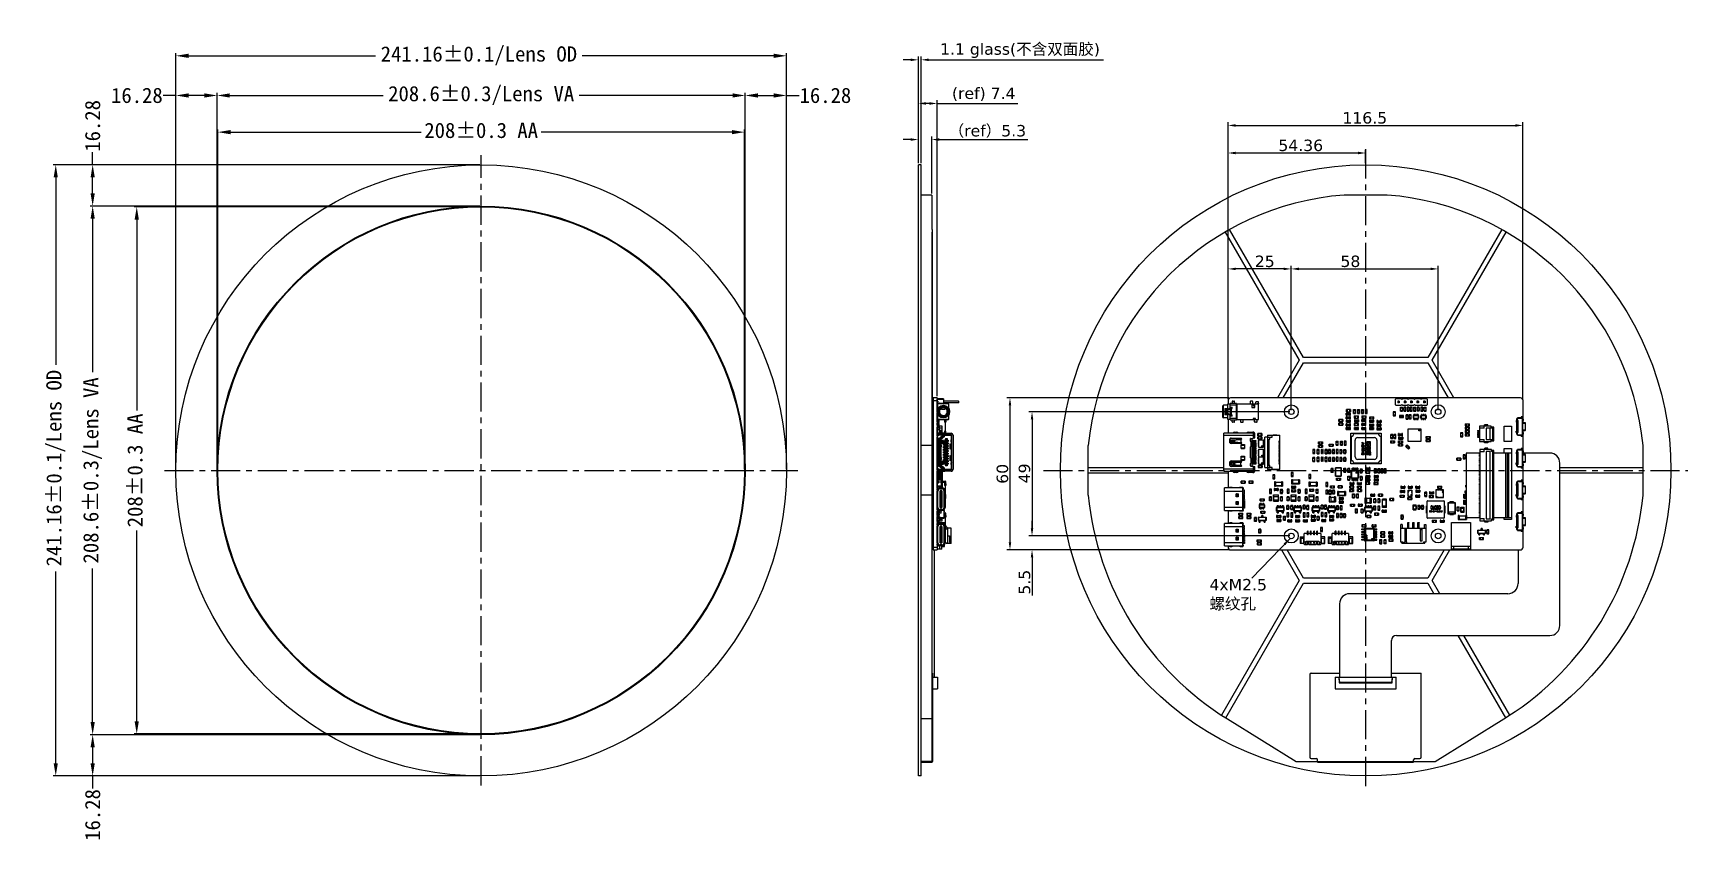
# Model space of a CAD drawing. Header units: millimetres. Extents: x -45 to 609, y -105 to 214.
import ezdxf

# ---------------------------------------------------------------- set-up
doc = ezdxf.new("R2010")
doc.units = ezdxf.units.MM
doc.header["$LTSCALE"] = 30.734
doc.header["$PDMODE"] = 3
doc.header["$PDSIZE"] = 0.3125
doc.linetypes.add('CENTER', pattern=[0.6, 0.375, -0.075, 0.075, -0.075])
doc.layers.get('0').update_dxf_attribs({"linetype": 'CONTINUOUS'})
doc.layers.get('Defpoints').update_dxf_attribs({"linetype": 'CONTINUOUS'})
doc.layers.add('Center', color=1, linetype='CENTER')
doc.layers.add('DIM', color=6, linetype='CONTINUOUS', lineweight=15)
doc.styles.add('Verdana', font='verdana.ttf', dxfattribs={"height": 4.5})
doc.styles.add('宋体', font='')
doc.styles.get('宋体').set_extended_font_data('SimSun')
doc.dimstyles.new('aaaaaaaa 3.0', dxfattribs={"dimtxt": 4.5, "dimasz": 3, "dimexe": 1.25, "dimexo": 0.625, "dimtad": 1, "dimzin": 9, "dimdsep": 46, "dimtxsty": 'Verdana', "dimcen": 0, "dimazin": 0, "dimtfac": 1, "dimtofl": 0, "dimtmove": 0, "dimatfit": 3, "dimfxl": 1, "dimlwd": 25, "dimlwe": 25, "dimarcsym": 0})
doc.dimstyles.new('HZ', dxfattribs={"dimtxt": 6, "dimasz": 5, "dimexe": 1, "dimexo": 0.5, "dimgap": 0.4, "dimtad": 0, "dimdsep": 46, "dimtxsty": '宋体', "dimcen": 2, "dimclrd": 256, "dimclre": 256, "dimclrt": 256, "dimadec": 0, "dimazin": 0, "dimtp": 1.2, "dimtm": 1.2, "dimtfac": 1, "dimtmove": 0, "dimatfit": 3, "dimfxl": 1, "dimtolj": 1, "dimarcsym": 0})

msp = doc.modelspace()

# ---------------------------------------------------------------- texts
at = {"color": 1, "insert": (420.006, -1.598), "char_height": 4.5, "width": 30.89214, "attachment_point": 1, "style": 'Verdana'}
msp.add_mtext('4xM2.5\\P{\\f宋体|b0|i0|c134|p2;螺纹孔}', dxfattribs=at)

# ---------------------------------------------------------------- blocks, each defined once
blk = doc.blocks.new('*D52')
at = {"layer": 'Defpoints', "color": 0}
for p in [(306.15, 203.26), (305.05, 161.83), (306.15, 161.83)]:
    blk.add_point(p, dxfattribs=at)
at = {"layer": 'DIM', "color": 0, "lineweight": 25}
for p, q in [((302.05, 203.26), (299.05, 203.26)), ((305.05, 162.45), (305.05, 204.51)), ((306.15, 162.45), (306.15, 204.51)), ((309.15, 203.26), (378.23, 203.26))]:
    blk.add_line(p, q, dxfattribs=at)
at = {"layer": 'DIM', "color": 0}
for points in [[(302.05, 202.76), (302.05, 203.76), (305.05, 203.26)], [(309.15, 203.76), (309.15, 202.76), (306.15, 203.26)]]:
    blk.add_solid(points, dxfattribs=at)
at = {"layer": 'DIM', "color": 0, "insert": (345.19, 206.87), "char_height": 4.5, "attachment_point": 5, "style": 'Verdana'}
blk.add_mtext('1.1 glass(不含双面胶)', dxfattribs=at)
blk = doc.blocks.new('*D87')
at = {"layer": 'Defpoints', "color": 0}
for p in [(132.39, -63.05), (-21.05, -79.33), (132.39, -79.33)]:
    blk.add_point(p, dxfattribs=at)
at = {"layer": 'DIM', "lineweight": -2}
for p, q in [((131.89, -63.05), (-22.05, -63.05)), ((-21.05, -68.05), (-21.05, -74.33)), ((131.89, -79.33), (-22.05, -79.33)), ((-21.05, -79.33), (-21.05, -84.33))]:
    blk.add_line(p, q, dxfattribs=at)
at = {"layer": 'DIM'}
for points in [[(-20.21, -68.05), (-21.88, -68.05), (-21.05, -63.05)], [(-21.88, -74.33), (-20.21, -74.33), (-21.05, -79.33)]]:
    blk.add_solid(points, dxfattribs=at)
at = {"layer": 'DIM', "insert": (-21.05, -94.72), "char_height": 6, "attachment_point": 5, "rotation": 90, "style": '宋体'}
blk.add_mtext('\\A1;16.28', dxfattribs=at)
blk = doc.blocks.new('*D111')
at = {"layer": 'Defpoints', "color": 0}
for p in [(132.39, 145.55), (-21.05, -63.05), (132.39, -63.05)]:
    blk.add_point(p, dxfattribs=at)
at = {"layer": 'DIM', "lineweight": -2}
for p, q in [((131.89, 145.55), (-22.05, 145.55)), ((-21.05, 140.55), (-21.05, 79.96)), ((-21.05, -58.05), (-21.05, 2.53)), ((131.89, -63.05), (-22.05, -63.05))]:
    blk.add_line(p, q, dxfattribs=at)
at = {"layer": 'DIM'}
for points in [[(-20.21, 140.55), (-21.88, 140.55), (-21.05, 145.55)], [(-21.88, -58.05), (-20.21, -58.05), (-21.05, -63.05)]]:
    blk.add_solid(points, dxfattribs=at)
at = {"layer": 'DIM', "insert": (-21.05, 41.25), "char_height": 6, "attachment_point": 5, "rotation": 90, "style": '宋体'}
blk.add_mtext('\\A1;208.6%%p0.3/Lens VA', dxfattribs=at)
blk = doc.blocks.new('*D91')
at = {"layer": 'Defpoints', "color": 0}
for p in [(132.39, 161.83), (-35.63, -79.33), (132.39, -79.33)]:
    blk.add_point(p, dxfattribs=at)
at = {"layer": 'DIM', "lineweight": -2}
for p, q in [((131.89, 161.83), (-36.63, 161.83)), ((-35.63, 156.83), (-35.63, 82.94)), ((-35.63, -74.33), (-35.63, 1.36)), ((131.89, -79.33), (-36.63, -79.33))]:
    blk.add_line(p, q, dxfattribs=at)
at = {"layer": 'DIM'}
for points in [[(-34.8, 156.83), (-36.46, 156.83), (-35.63, 161.83)], [(-36.46, -74.33), (-34.8, -74.33), (-35.63, -79.33)]]:
    blk.add_solid(points, dxfattribs=at)
at = {"layer": 'DIM', "insert": (-35.63, 42.15), "char_height": 6, "attachment_point": 5, "rotation": 90, "style": '宋体'}
blk.add_mtext('\\A1;241.16%%p0.1/Lens OD', dxfattribs=at)
blk = doc.blocks.new('*D92')
at = {"layer": 'Defpoints', "color": 0}
for p in [(-21.05, 161.83), (132.39, 161.83), (132.39, 145.55)]:
    blk.add_point(p, dxfattribs=at)
at = {"layer": 'DIM', "lineweight": -2}
for p, q in [((-21.05, 161.83), (-21.05, 166.83)), ((131.89, 161.83), (-22.05, 161.83)), ((-21.05, 150.55), (-21.05, 156.83)), ((131.89, 145.55), (-22.05, 145.55))]:
    blk.add_line(p, q, dxfattribs=at)
at = {"layer": 'DIM'}
for points in [[(-20.21, 156.83), (-21.88, 156.83), (-21.05, 161.83)], [(-21.88, 150.55), (-20.21, 150.55), (-21.05, 145.55)]]:
    blk.add_solid(points, dxfattribs=at)
at = {"layer": 'DIM', "insert": (-21.05, 177.21), "char_height": 6, "attachment_point": 5, "rotation": 90, "style": '宋体'}
blk.add_mtext('\\A1;16.28', dxfattribs=at)
blk = doc.blocks.new('*D93')
at = {"layer": 'Defpoints', "color": 0}
for p in [(236.69, 189.19), (28.09, 41.21), (236.69, 41.21)]:
    blk.add_point(p, dxfattribs=at)
at = {"layer": 'DIM', "lineweight": -2}
for p, q in [((28.09, 41.71), (28.09, 190.19)), ((236.69, 41.71), (236.69, 190.19)), ((33.09, 189.19), (93.67, 189.19)), ((231.69, 189.19), (171.1, 189.19))]:
    blk.add_line(p, q, dxfattribs=at)
at = {"layer": 'DIM'}
for points in [[(33.09, 190.03), (33.09, 188.36), (28.09, 189.19)], [(231.69, 188.36), (231.69, 190.03), (236.69, 189.19)]]:
    blk.add_solid(points, dxfattribs=at)
at = {"layer": 'DIM', "insert": (132.39, 189.19), "char_height": 6, "attachment_point": 5, "style": '宋体'}
blk.add_mtext('\\A1;208.6%%p0.3/Lens VA', dxfattribs=at)
blk = doc.blocks.new('*D94')
at = {"layer": 'Defpoints', "color": 0}
for p in [(252.97, 204.85), (11.81, 41.25), (252.97, 41.25)]:
    blk.add_point(p, dxfattribs=at)
at = {"layer": 'DIM', "lineweight": -2}
for p, q in [((11.81, 41.75), (11.81, 205.85)), ((16.81, 204.85), (90.7, 204.85)), ((247.97, 204.85), (172.28, 204.85)), ((252.97, 41.75), (252.97, 205.85))]:
    blk.add_line(p, q, dxfattribs=at)
at = {"layer": 'DIM'}
for points in [[(16.81, 205.68), (16.81, 204.01), (11.81, 204.85)], [(247.97, 204.01), (247.97, 205.68), (252.97, 204.85)]]:
    blk.add_solid(points, dxfattribs=at)
at = {"layer": 'DIM', "insert": (131.49, 204.85), "char_height": 6, "attachment_point": 5, "style": '宋体'}
blk.add_mtext('\\A1;241.16%%p0.1/Lens OD', dxfattribs=at)
blk = doc.blocks.new('*D95')
at = {"layer": 'Defpoints', "color": 0}
for p in [(11.81, 189.19), (11.81, 41.25), (28.09, 41.21)]:
    blk.add_point(p, dxfattribs=at)
at = {"layer": 'DIM', "lineweight": -2}
for p, q in [((11.81, 41.75), (11.81, 190.19)), ((28.09, 41.71), (28.09, 190.19)), ((11.81, 189.19), (6.81, 189.19)), ((23.09, 189.19), (16.81, 189.19))]:
    blk.add_line(p, q, dxfattribs=at)
at = {"layer": 'DIM'}
for points in [[(16.81, 190.03), (16.81, 188.36), (11.81, 189.19)], [(23.09, 188.36), (23.09, 190.03), (28.09, 189.19)]]:
    blk.add_solid(points, dxfattribs=at)
at = {"layer": 'DIM', "insert": (-3.58, 189.19), "char_height": 6, "attachment_point": 5, "style": '宋体'}
blk.add_mtext('\\A1;16.28', dxfattribs=at)
blk = doc.blocks.new('*D96')
at = {"layer": 'Defpoints', "color": 0}
for p in [(252.97, 189.19), (236.69, 41.21), (252.97, 41.25)]:
    blk.add_point(p, dxfattribs=at)
at = {"layer": 'DIM', "lineweight": -2}
for p, q in [((236.69, 41.71), (236.69, 190.19)), ((252.97, 41.75), (252.97, 190.19)), ((241.69, 189.19), (247.97, 189.19)), ((252.97, 189.19), (257.97, 189.19))]:
    blk.add_line(p, q, dxfattribs=at)
at = {"layer": 'DIM'}
for points in [[(241.69, 190.03), (241.69, 188.36), (236.69, 189.19)], [(247.97, 188.36), (247.97, 190.03), (252.97, 189.19)]]:
    blk.add_solid(points, dxfattribs=at)
at = {"layer": 'DIM', "insert": (268.35, 189.19), "char_height": 6, "attachment_point": 5, "style": '宋体'}
blk.add_mtext('\\A1;16.28', dxfattribs=at)
blk = doc.blocks.new('*D99')
at = {"layer": 'Defpoints', "color": 0}
for p in [(310.35, 171.8), (305.05, 161.83), (310.35, 149.89)]:
    blk.add_point(p, dxfattribs=at)
at = {"layer": 'DIM', "color": 0, "lineweight": 25}
for p, q in [((302.05, 171.8), (299.05, 171.8)), ((305.05, 162.45), (305.05, 173.05)), ((310.35, 150.51), (310.35, 173.05)), ((313.35, 171.8), (348.26, 171.8))]:
    blk.add_line(p, q, dxfattribs=at)
at = {"layer": 'DIM', "color": 0}
for points in [[(302.05, 171.3), (302.05, 172.3), (305.05, 171.8)], [(313.35, 172.3), (313.35, 171.3), (310.35, 171.8)]]:
    blk.add_solid(points, dxfattribs=at)
at = {"layer": 'DIM', "color": 0, "insert": (332.31, 175), "char_height": 4.5, "attachment_point": 5, "style": 'Verdana'}
blk.add_mtext('{\\f宋体|b0|i0|c134|p2;（}ref{\\f宋体|b0|i0|c134|p2;）}5.3', dxfattribs=at)
blk = doc.blocks.new('*D100')
at = {"layer": 'Defpoints', "color": 0}
for p in [(305.05, 186.04), (305.05, 161.83), (312.45, 69.89)]:
    blk.add_point(p, dxfattribs=at)
at = {"layer": 'DIM', "color": 0, "lineweight": 25}
for p, q in [((305.05, 162.45), (305.05, 187.29)), ((309.45, 186.04), (308.05, 186.04)), ((312.45, 70.51), (312.45, 187.29)), ((312.45, 186.04), (344.29, 186.04))]:
    blk.add_line(p, q, dxfattribs=at)
at = {"layer": 'DIM', "color": 0}
for points in [[(308.05, 186.54), (308.05, 185.54), (305.05, 186.04)], [(309.45, 185.54), (309.45, 186.54), (312.45, 186.04)]]:
    blk.add_solid(points, dxfattribs=at)
at = {"layer": 'DIM', "color": 0, "insert": (330.87, 189.66), "char_height": 4.5, "attachment_point": 5, "style": 'Verdana'}
blk.add_mtext('(ref) 7.4', dxfattribs=at)
blk = doc.blocks.new('*D112')
at = {"layer": 'Defpoints', "color": 0}
for p in [(510.35, 120.75), (452.35, 64.39), (510.35, 64.39)]:
    blk.add_point(p, dxfattribs=at)
at = {"layer": 'DIM', "color": 0, "lineweight": 25}
for p, q in [((452.35, 65.01), (452.35, 122)), ((455.35, 120.75), (507.35, 120.75)), ((510.35, 65.01), (510.35, 122))]:
    blk.add_line(p, q, dxfattribs=at)
at = {"layer": 'DIM', "color": 0}
for points in [[(455.35, 121.25), (455.35, 120.25), (452.35, 120.75)], [(507.35, 120.25), (507.35, 121.25), (510.35, 120.75)]]:
    blk.add_solid(points, dxfattribs=at)
at = {"layer": 'DIM', "color": 0, "insert": (475.69, 123.72), "char_height": 4.5, "attachment_point": 5, "style": 'Verdana'}
blk.add_mtext('58', dxfattribs=at)
blk = doc.blocks.new('*D113')
at = {"layer": 'Defpoints', "color": 0}
for p in [(452.35, 64.39), (349.94, 15.39), (452.36, 15.39)]:
    blk.add_point(p, dxfattribs=at)
at = {"layer": 'DIM', "color": 0, "lineweight": 25}
for p, q in [((451.73, 64.39), (348.69, 64.39)), ((349.94, 61.39), (349.94, 18.39)), ((451.73, 15.39), (348.69, 15.39))]:
    blk.add_line(p, q, dxfattribs=at)
at = {"layer": 'DIM', "color": 0}
for points in [[(350.44, 61.39), (349.44, 61.39), (349.94, 64.39)], [(349.44, 18.39), (350.44, 18.39), (349.94, 15.39)]]:
    blk.add_solid(points, dxfattribs=at)
at = {"layer": 'DIM', "color": 0, "insert": (346.97, 40.07), "char_height": 4.5, "attachment_point": 5, "rotation": 90, "style": 'Verdana'}
blk.add_mtext('49', dxfattribs=at)
blk = doc.blocks.new('*D114')
at = {"layer": 'Defpoints', "color": 0}
for p in [(543.85, 177.36), (427.35, 68.89), (543.85, 68.89)]:
    blk.add_point(p, dxfattribs=at)
at = {"layer": 'DIM', "color": 0, "lineweight": 25}
for p, q in [((427.35, 69.51), (427.35, 178.61)), ((430.35, 177.36), (540.85, 177.36)), ((543.85, 69.51), (543.85, 178.61))]:
    blk.add_line(p, q, dxfattribs=at)
at = {"layer": 'DIM', "color": 0}
for points in [[(430.35, 177.86), (430.35, 176.86), (427.35, 177.36)], [(540.85, 176.86), (540.85, 177.86), (543.85, 177.36)]]:
    blk.add_solid(points, dxfattribs=at)
at = {"layer": 'DIM', "color": 0, "insert": (481.36, 180.32), "char_height": 4.5, "attachment_point": 5, "style": 'Verdana'}
blk.add_mtext('116.5', dxfattribs=at)
blk = doc.blocks.new('*D115')
at = {"layer": 'Defpoints', "color": 0}
for p in [(428.35, 69.89), (341.23, 9.89), (428.36, 9.89)]:
    blk.add_point(p, dxfattribs=at)
at = {"layer": 'DIM', "color": 0, "lineweight": 25}
for p, q in [((427.73, 69.89), (339.98, 69.89)), ((341.23, 66.89), (341.23, 12.89)), ((427.73, 9.89), (339.98, 9.89))]:
    blk.add_line(p, q, dxfattribs=at)
at = {"layer": 'DIM', "color": 0}
for points in [[(341.73, 66.89), (340.73, 66.89), (341.23, 69.89)], [(340.73, 12.89), (341.73, 12.89), (341.23, 9.89)]]:
    blk.add_solid(points, dxfattribs=at)
at = {"layer": 'DIM', "color": 0, "insert": (338.27, 39.89), "char_height": 4.5, "attachment_point": 5, "rotation": 90, "style": 'Verdana'}
blk.add_mtext('60', dxfattribs=at)
blk = doc.blocks.new('*D116')
at = {"layer": 'Defpoints', "color": 0}
for p in [(427.35, 120.75), (427.35, 68.89), (452.35, 64.39)]:
    blk.add_point(p, dxfattribs=at)
at = {"layer": 'DIM', "color": 0, "lineweight": 25}
for p, q in [((427.35, 69.51), (427.35, 122)), ((449.35, 120.75), (430.35, 120.75)), ((452.35, 65.01), (452.35, 122))]:
    blk.add_line(p, q, dxfattribs=at)
at = {"layer": 'DIM', "color": 0}
for points in [[(430.35, 121.25), (430.35, 120.25), (427.35, 120.75)], [(449.35, 120.25), (449.35, 121.25), (452.35, 120.75)]]:
    blk.add_solid(points, dxfattribs=at)
at = {"layer": 'DIM', "color": 0, "insert": (441.86, 123.71), "char_height": 4.5, "attachment_point": 5, "style": 'Verdana'}
blk.add_mtext('25', dxfattribs=at)
blk = doc.blocks.new('*D117')
at = {"layer": 'Defpoints', "color": 0}
for p in [(481.71, 166.5), (481.71, 161.83), (427.35, 68.89)]:
    blk.add_point(p, dxfattribs=at)
at = {"layer": 'DIM', "color": 0, "lineweight": 25}
for p, q in [((427.35, 69.51), (427.35, 167.75)), ((430.35, 166.5), (478.71, 166.5)), ((481.71, 162.45), (481.71, 167.75))]:
    blk.add_line(p, q, dxfattribs=at)
at = {"layer": 'DIM', "color": 0}
for points in [[(430.35, 167), (430.35, 166), (427.35, 166.5)], [(478.71, 166), (478.71, 167), (481.71, 166.5)]]:
    blk.add_solid(points, dxfattribs=at)
at = {"layer": 'DIM', "color": 0, "insert": (456.07, 169.47), "char_height": 4.5, "attachment_point": 5, "style": 'Verdana'}
blk.add_mtext('54.36', dxfattribs=at)
blk = doc.blocks.new('*D118')
at = {"layer": 'Defpoints', "color": 0}
for p in [(349.94, 15.39), (452.36, 15.39), (428.36, 9.89)]:
    blk.add_point(p, dxfattribs=at)
at = {"layer": 'DIM', "color": 0, "lineweight": 25}
for p, q in [((349.94, 18.39), (349.94, 21.39)), ((451.73, 15.39), (348.69, 15.39)), ((427.73, 9.89), (348.69, 9.89)), ((349.94, 6.89), (349.94, -8.06))]:
    blk.add_line(p, q, dxfattribs=at)
at = {"layer": 'DIM', "color": 0}
for points in [[(349.44, 18.39), (350.44, 18.39), (349.94, 15.39)], [(350.44, 6.89), (349.44, 6.89), (349.94, 9.89)]]:
    blk.add_solid(points, dxfattribs=at)
at = {"layer": 'DIM', "color": 0, "insert": (347.02, -2.87), "char_height": 4.5, "attachment_point": 5, "rotation": 90, "style": 'Verdana'}
blk.add_mtext('5.5', dxfattribs=at)
blk = doc.blocks.new('*D123')
at = {"layer": 'Defpoints', "color": 0}
for p in [(236.39, 174.72), (28.39, 41.25), (236.39, 41.25)]:
    blk.add_point(p, dxfattribs=at)
at = {"layer": 'DIM', "lineweight": -2}
for p, q in [((28.39, 41.75), (28.39, 175.72)), ((33.39, 174.72), (108.69, 174.72)), ((231.39, 174.72), (156.08, 174.72)), ((236.39, 41.75), (236.39, 175.72))]:
    blk.add_line(p, q, dxfattribs=at)
at = {"layer": 'DIM'}
for points in [[(33.39, 175.55), (33.39, 173.89), (28.39, 174.72)], [(231.39, 173.89), (231.39, 175.55), (236.39, 174.72)]]:
    blk.add_solid(points, dxfattribs=at)
at = {"layer": 'DIM', "insert": (132.39, 175.37), "char_height": 6, "attachment_point": 5, "style": '宋体'}
blk.add_mtext('\\A1;208%%p0.3 AA', dxfattribs=at)
blk = doc.blocks.new('*D124')
at = {"layer": 'Defpoints', "color": 0}
for p in [(132.39, 145.25), (-3.64, -62.75), (132.39, -62.75)]:
    blk.add_point(p, dxfattribs=at)
at = {"layer": 'DIM', "lineweight": -2}
for p, q in [((131.89, 145.25), (-4.64, 145.25)), ((-3.64, 140.25), (-3.64, 64.94)), ((-3.64, -57.75), (-3.64, 17.55)), ((131.89, -62.75), (-4.64, -62.75))]:
    blk.add_line(p, q, dxfattribs=at)
at = {"layer": 'DIM'}
for points in [[(-2.81, 140.25), (-4.48, 140.25), (-3.64, 145.25)], [(-4.48, -57.75), (-2.81, -57.75), (-3.64, -62.75)]]:
    blk.add_solid(points, dxfattribs=at)
at = {"layer": 'DIM', "insert": (-4.29, 41.25), "char_height": 6, "attachment_point": 5, "rotation": 90, "style": '宋体'}
blk.add_mtext('\\A1;208%%p0.3 AA', dxfattribs=at)

# ---------------------------------------------------------------- dimensions: what is measured, and where the dimension line sits
at = {"layer": 'DIM'}
for base, p1, p2, text, dimstyle, override, picture, middle in [((252.966, 204.847), (11.806, 41.247), (252.966, 41.247), '<>/Lens OD', 'HZ', {"dimtol": 1, "dimtp": 0.1, "dimtm": 0.1}, '*D94', (131.486, 204.847)), ((236.686, 189.194), (28.086, 41.212), (236.686, 41.212), '<>/Lens VA', 'HZ', {"dimtol": 1, "dimtp": 0.3, "dimtm": 0.3}, '*D93', (132.386, 189.194)), ((305.049, 186.044), (312.449, 69.885), (305.049, 161.826), '(ref) <>', 'aaaaaaaa 3.0', {"dimgap": 0.625, "dimtad": 1, "dimdec": 2, "dimlfac": 1, "dimpost": '<>', "dimse1": 0, "dimse2": 0, "dimsd1": 0, "dimsd2": 0, "dimtofl": 0, "dimtvp": 0.1}, '*D100', (330.875, 186.044))]:
    dim = msp.add_linear_dim(base=base, p1=p1, p2=p2, text=text, dimstyle=dimstyle, override=override, dxfattribs=at)
    dim.commit()
    dim.dimension.update_dxf_attribs({"geometry": picture, "text_midpoint": middle, "dimtype": 160})
for base, p2, text, picture, middle in [((306.149, 203.256), (306.149, 161.826), '<> glass(不含双面胶)', '*D52', (345.187, 203.256)), ((310.349, 171.8), (310.349, 149.885), '{\\f宋体|b0|i0|c134|p2;（}ref{\\f宋体|b0|i0|c134|p2;）}<>', '*D99', (332.307, 171.8))]:
    dim = msp.add_linear_dim(base=base, p1=(305.049, 161.826), p2=p2, text=text, dimstyle='aaaaaaaa 3.0', dxfattribs=at)
    dim.commit()
    dim.dimension.update_dxf_attribs({"geometry": picture, "text_midpoint": middle, "dimtype": 160})
for base, p1, p2, picture, middle in [((11.806, 189.194), (28.086, 41.212), (11.806, 41.247), '*D95', (-3.582, 189.194)), ((252.966, 189.194), (236.686, 41.212), (252.966, 41.247), '*D96', (268.354, 189.194))]:
    dim = msp.add_linear_dim(base=base, p1=p1, p2=p2, dimstyle='HZ', dxfattribs=at)
    dim.commit()
    dim.dimension.update_dxf_attribs({"geometry": picture, "text_midpoint": middle})
for base, p1, p2, dimstyle, picture, middle in [((-21.047, 161.826), (132.386, 145.547), (132.386, 161.826), 'HZ', '*D92', (-21.047, 177.215)), ((341.235, 9.885), (428.354, 69.885), (428.355, 9.885), 'aaaaaaaa 3.0', '*D115', (338.267, 39.885)), ((-21.047, -79.333), (132.386, -63.053), (132.386, -79.333), 'HZ', '*D87', (-21.047, -94.722))]:
    dim = msp.add_linear_dim(base=base, p1=p1, p2=p2, angle=90, dimstyle=dimstyle, dxfattribs=at)
    dim.commit()
    dim.dimension.update_dxf_attribs({"geometry": picture, "text_midpoint": middle})
dim = msp.add_linear_dim(base=(236.386, 174.72), p1=(28.386, 41.247), p2=(236.386, 41.247), text='<>%%p0.3 AA', dimstyle='HZ', override={"dimgap": 0.4, "dimtad": 0, "dimjust": 0, "dimdec": 2, "dimlfac": 1, "dimpost": '<>', "dimse1": 0, "dimse2": 0, "dimsd1": 0, "dimsd2": 0, "dimtofl": 1, "dimtvp": 0.1}, dxfattribs=at)
dim.commit()
dim.dimension.update_dxf_attribs({"geometry": '*D123', "text_midpoint": (132.386, 175.367)})
for base, p1, p2, picture, middle in [((543.854, 177.359), (427.354, 68.885), (543.854, 68.887), '*D114', (481.361, 177.359)), ((481.711, 166.499), (427.354, 68.885), (481.711, 161.826), '*D117', (456.073, 166.499)), ((427.354, 120.745), (452.354, 64.385), (427.354, 68.885), '*D116', (441.861, 120.745)), ((510.354, 120.745), (452.354, 64.385), (510.354, 64.387), '*D112', (475.691, 120.745))]:
    dim = msp.add_linear_dim(base=base, p1=p1, p2=p2, dimstyle='aaaaaaaa 3.0', dxfattribs=at)
    dim.commit()
    dim.dimension.update_dxf_attribs({"geometry": picture, "text_midpoint": middle, "dimtype": 160})
dim = msp.add_linear_dim(base=(-35.629, -79.333), p1=(132.386, 161.826), p2=(132.386, -79.333), angle=90, text='<>/Lens OD', dimstyle='HZ', override={"dimtol": 1, "dimtp": 0.1, "dimtm": 0.1}, dxfattribs=at)
dim.commit()
dim.dimension.update_dxf_attribs({"geometry": '*D91', "text_midpoint": (-35.629, 42.147), "dimtype": 160})
for base, p1, p2, text, override, picture, middle in [((-21.047, -63.053), (132.386, 145.547), (132.386, -63.053), '<>/Lens VA', {"dimtol": 1, "dimtp": 0.3, "dimtm": 0.3}, '*D111', (-21.047, 41.247)), ((-3.644, -62.753), (132.386, 145.247), (132.386, -62.753), '<>%%p0.3 AA', {"dimgap": 0.4, "dimtad": 0, "dimjust": 0, "dimdec": 2, "dimlfac": 1, "dimpost": '<>', "dimse1": 0, "dimse2": 0, "dimsd1": 0, "dimsd2": 0, "dimtofl": 1, "dimtvp": 0.1}, '*D124', (-4.291, 41.247))]:
    dim = msp.add_linear_dim(base=base, p1=p1, p2=p2, angle=90, text=text, dimstyle='HZ', override=override, dxfattribs=at)
    dim.commit()
    dim.dimension.update_dxf_attribs({"geometry": picture, "text_midpoint": middle})
for p1, picture, middle in [((452.354, 64.385), '*D113', (349.937, 40.072)), ((428.355, 9.885), '*D118', (349.937, -2.873))]:
    dim = msp.add_linear_dim(base=(349.937, 15.385), p1=p1, p2=(452.355, 15.385), angle=90, dimstyle='aaaaaaaa 3.0', dxfattribs=at)
    dim.commit()
    dim.dimension.update_dxf_attribs({"geometry": picture, "text_midpoint": middle, "dimtype": 160})

# ---------------------------------------------------------------- linework, layer by layer
at = {"color": 7, "linetype": 'Continuous'}
for p, q in [((305.049, -79.333), (305.049, 161.826)), ((306.149, 161.826), (305.049, 161.826)), ((306.149, -79.333), (306.149, 161.826)), ((310.349, 149.885), (306.149, 149.885)), ((310.349, 149.885), (310.349, 136.299)), ((490.191, 149.885), (473.23, 149.885)), ((310.349, 136.299), (310.549, 136.299)), ((310.349, 135.309), (310.349, 42.247)), ((310.349, 135.309), (310.549, 135.309)), ((310.549, 136.299), (310.549, 55.885)), ((426.249, 135.309), (455.441, 84.747)), ((457.173, 85.747), (427.987, 136.299)), ((535.434, 136.299), (506.248, 85.747)), ((507.98, 84.747), (537.172, 135.309)), ((506.248, 85.747), (457.173, 85.747)), ((310.349, 84.747), (310.549, 84.747)), ((455.441, 84.747), (446.861, 69.885)), ((449.171, 69.885), (457.173, 83.747)), ((457.173, 83.747), (506.248, 83.747)), ((506.248, 83.747), (514.25, 69.887)), ((516.559, 69.887), (507.98, 84.747)), ((310.849, 68.556), (310.549, 68.556)), ((310.849, 67.916), (310.549, 67.916)), ((310.849, 69.885), (310.849, 9.885)), ((312.449, 69.885), (310.849, 69.885)), ((310.849, 68.885), (312.449, 68.885)), ((312.449, 69.885), (312.449, 64.81)), ((312.499, 68.556), (312.449, 68.556)), ((312.499, 67.916), (312.449, 67.916)), ((312.499, 66.437), (312.449, 66.437)), ((312.499, 66.435), (312.449, 66.435)), ((312.499, 65.073), (312.499, 69.506)), ((315.039, 69.506), (312.499, 69.506)), ((315.039, 69.252), (312.499, 69.252)), ((312.517, 67.22), (312.499, 67.22)), ((312.499, 67.135), (312.517, 67.135)), ((312.517, 66.423), (312.517, 68.573)), ((312.717, 68.573), (312.517, 68.573)), ((312.517, 68.323), (312.717, 68.323)), ((312.617, 67.573), (312.617, 65.403)), ((317.117, 67.573), (312.617, 67.573)), ((312.717, 68.573), (312.717, 67.573)), ((312.767, 68.573), (312.717, 68.573)), ((312.717, 68.323), (312.767, 68.323)), ((312.767, 68.573), (312.767, 67.573)), ((313.517, 67.623), (313.517, 67.573)), ((313.517, 67.623), (316.667, 67.623)), ((313.567, 67.773), (316.267, 67.773)), ((313.767, 67.573), (313.767, 67.623)), ((313.917, 65.717), (313.917, 65.607)), ((313.931, 65.929), (314.388, 66.144)), ((314.179, 65.364), (314.156, 65.761)), ((315.566, 65.364), (314.179, 65.364)), ((314.795, 66.219), (315.804, 65.986)), ((315.039, 69.506), (315.039, 67.773)), ((320.879, 68.556), (315.039, 68.556)), ((320.879, 67.916), (315.039, 67.916)), ((315.566, 66.041), (315.566, 65.273)), ((315.917, 65.607), (315.917, 65.92)), ((317.117, 65.61), (317.117, 67.573)), ((320.879, 68.556), (320.879, 67.916)), ((321.039, 68.396), (320.879, 68.556)), ((321.039, 68.076), (320.879, 67.916)), ((321.039, 68.076), (321.039, 68.396)), ((425.342, 66.723), (425.542, 66.923)), ((425.342, 62.123), (425.342, 66.723)), ((425.542, 61.923), (425.542, 66.923)), ((427.342, 66.923), (425.542, 66.923)), ((426.142, 65.173), (428.942, 66.123)), ((426.142, 65.61), (426.142, 63.236)), ((426.142, 65.61), (427.342, 65.61)), ((426.635, 64.872), (428.878, 65.688)), ((427.342, 65.61), (427.342, 67.573)), ((427.342, 67.573), (428.092, 67.573)), ((427.354, 68.885), (427.354, 67.573)), ((428.092, 67.573), (428.092, 65.835)), ((428.092, 67.343), (428.142, 67.343)), ((428.142, 67.043), (428.092, 67.043)), ((428.142, 66.173), (428.142, 67.623)), ((430.742, 67.623), (428.142, 67.623)), ((428.142, 67.173), (430.742, 67.173)), ((428.142, 66.173), (428.792, 66.173)), ((428.179, 65.434), (428.179, 63.412)), ((542.854, 69.887), (428.354, 69.885)), ((428.692, 63.225), (428.692, 65.621)), ((428.742, 66.055), (428.742, 65.723)), ((428.742, 65.723), (428.94, 65.723)), ((428.842, 65.973), (428.842, 66.089)), ((428.942, 65.973), (428.842, 65.973)), ((428.906, 65.766), (428.874, 65.973)), ((428.942, 65.766), (428.906, 65.766)), ((428.942, 65.728), (428.919, 65.728)), ((428.942, 68.323), (428.942, 67.623)), ((428.942, 65.725), (428.942, 66.123)), ((429.192, 68.573), (429.692, 68.573)), ((429.942, 67.623), (429.942, 68.323)), ((430.742, 61.223), (430.742, 67.623)), ((430.742, 67.343), (430.792, 67.343)), ((430.792, 67.323), (430.742, 67.323)), ((430.792, 67.263), (430.742, 67.263)), ((430.792, 67.043), (430.742, 67.043)), ((430.792, 67.573), (430.792, 61.273)), ((430.792, 67.573), (439.342, 67.573)), ((436.142, 68.323), (436.142, 67.573)), ((436.892, 68.573), (436.392, 68.573)), ((436.692, 67.073), (436.692, 66.023)), ((437.892, 67.073), (436.692, 67.073)), ((436.692, 66.023), (437.892, 66.023)), ((437.142, 67.573), (437.142, 68.323)), ((437.262, 67.073), (437.262, 66.823)), ((437.847, 66.823), (437.262, 66.823)), ((437.413, 66.323), (437.413, 66.123)), ((437.413, 66.323), (437.848, 66.323)), ((437.848, 66.123), (437.413, 66.123)), ((437.742, 67.073), (437.742, 66.823)), ((437.742, 66.323), (437.742, 66.123)), ((437.842, 67.073), (437.842, 66.823)), ((437.842, 66.323), (437.842, 66.123)), ((437.847, 67.073), (437.847, 66.823)), ((437.848, 66.323), (437.848, 66.123)), ((437.892, 66.023), (437.892, 67.073)), ((438.342, 67.573), (438.342, 68.173)), ((438.542, 68.373), (439.142, 68.373)), ((439.076, 67.573), (439.093, 67.773)), ((439.342, 67.751), (439.093, 67.773)), ((439.342, 67.751), (439.327, 67.575)), ((439.342, 61.273), (439.342, 68.173)), ((493.658, 69.506), (493.404, 69.252)), ((493.404, 69.252), (493.404, 67.22)), ((493.404, 67.22), (493.658, 66.966)), ((495.69, 69.506), (493.658, 69.506)), ((493.658, 66.966), (495.69, 66.966)), ((494.354, 68.556), (494.354, 67.916)), ((494.994, 68.556), (494.354, 68.556)), ((494.514, 68.396), (494.354, 68.556)), ((494.514, 68.076), (494.354, 67.916)), ((494.994, 67.916), (494.354, 67.916)), ((494.514, 68.076), (494.514, 68.396)), ((494.834, 68.396), (494.514, 68.396)), ((494.834, 68.076), (494.514, 68.076)), ((494.834, 68.396), (494.994, 68.556)), ((494.834, 68.076), (494.834, 68.396)), ((494.994, 67.916), (494.834, 68.076)), ((494.994, 68.556), (494.994, 67.916)), ((495.455, 66.226), (495.455, 65.926)), ((495.455, 66.226), (496.255, 66.226)), ((495.485, 64.626), (495.485, 66.226)), ((495.944, 69.252), (495.69, 69.506)), ((495.69, 66.966), (495.944, 67.22)), ((496.198, 69.506), (495.944, 69.252)), ((495.944, 67.22), (496.198, 66.966)), ((498.23, 69.506), (496.198, 69.506)), ((496.198, 66.966), (498.23, 66.966)), ((496.225, 64.626), (496.225, 66.226)), ((496.255, 65.926), (496.255, 66.226)), ((496.79, 66.226), (496.79, 64.626)), ((497.59, 66.226), (496.79, 66.226)), ((496.79, 66.181), (497.59, 66.181)), ((496.894, 68.556), (496.894, 67.916)), ((497.534, 68.556), (496.894, 68.556)), ((497.054, 68.396), (496.894, 68.556)), ((497.054, 68.076), (496.894, 67.916)), ((497.534, 67.916), (496.894, 67.916)), ((497.054, 68.076), (497.054, 68.396)), ((497.374, 68.396), (497.054, 68.396)), ((497.374, 68.076), (497.054, 68.076)), ((497.374, 68.396), (497.534, 68.556)), ((497.374, 68.076), (497.374, 68.396)), ((497.534, 67.916), (497.374, 68.076)), ((497.534, 68.556), (497.534, 67.916)), ((497.59, 64.626), (497.59, 66.226)), ((498.059, 66.226), (498.06, 64.626)), ((498.859, 66.226), (498.059, 66.226)), ((498.059, 66.181), (498.859, 66.181)), ((498.484, 69.252), (498.23, 69.506)), ((498.23, 66.966), (498.484, 67.22)), ((498.738, 69.506), (498.484, 69.252)), ((498.484, 67.22), (498.738, 66.966)), ((500.77, 69.506), (498.738, 69.506)), ((498.738, 66.966), (500.77, 66.966)), ((498.86, 64.626), (498.859, 66.226)), ((499.319, 66.226), (499.319, 64.626)), ((500.119, 66.226), (499.319, 66.226)), ((499.319, 66.181), (500.119, 66.181)), ((499.434, 68.556), (499.434, 67.916)), ((500.074, 68.556), (499.434, 68.556)), ((499.594, 68.396), (499.434, 68.556)), ((499.594, 68.076), (499.434, 67.916)), ((500.074, 67.916), (499.434, 67.916)), ((499.594, 68.076), (499.594, 68.396)), ((499.914, 68.396), (499.594, 68.396)), ((499.914, 68.076), (499.594, 68.076)), ((499.914, 68.396), (500.074, 68.556)), ((499.914, 68.076), (499.914, 68.396)), ((500.074, 67.916), (499.914, 68.076)), ((500.074, 68.556), (500.074, 67.916)), ((500.119, 64.626), (500.119, 66.226)), ((500.664, 66.226), (500.664, 65.926)), ((500.664, 66.226), (501.464, 66.226)), ((500.694, 64.626), (500.694, 66.226)), ((501.024, 69.252), (500.77, 69.506)), ((500.77, 66.966), (501.024, 67.22)), ((501.278, 69.506), (501.024, 69.252)), ((501.024, 67.22), (501.278, 66.966)), ((503.31, 69.507), (501.278, 69.506)), ((501.278, 66.966), (503.31, 66.967)), ((501.434, 64.626), (501.434, 66.226)), ((501.464, 65.926), (501.464, 66.226)), ((501.974, 68.556), (501.974, 67.916)), ((502.614, 68.556), (501.974, 68.556)), ((502.134, 68.396), (501.974, 68.556)), ((502.134, 68.076), (501.974, 67.916)), ((502.614, 67.916), (501.974, 67.916)), ((502.096, 66.186), (502.096, 65.886)), ((502.896, 66.186), (502.096, 66.186)), ((502.126, 64.586), (502.126, 66.186)), ((502.134, 68.076), (502.134, 68.396)), ((502.454, 68.396), (502.134, 68.396)), ((502.454, 68.076), (502.134, 68.076)), ((502.454, 68.396), (502.614, 68.556)), ((502.454, 68.076), (502.454, 68.396)), ((502.614, 67.916), (502.454, 68.076)), ((502.614, 68.556), (502.614, 67.916)), ((502.866, 64.586), (502.866, 66.186)), ((502.896, 65.886), (502.896, 66.186)), ((503.564, 69.253), (503.31, 69.507)), ((503.31, 66.967), (503.564, 67.221)), ((503.442, 66.227), (503.442, 64.627)), ((504.242, 66.227), (503.442, 66.227)), ((503.442, 66.182), (504.242, 66.182)), ((503.818, 69.507), (503.564, 69.253)), ((503.564, 67.221), (503.818, 66.967)), ((505.85, 69.507), (503.818, 69.507)), ((503.818, 66.967), (505.85, 66.967)), ((504.242, 64.627), (504.242, 66.227)), ((504.514, 68.557), (504.514, 67.917)), ((505.154, 68.557), (504.514, 68.557)), ((504.674, 68.397), (504.514, 68.557)), ((504.674, 68.077), (504.514, 67.917)), ((505.154, 67.917), (504.514, 67.917)), ((504.674, 68.077), (504.674, 68.397)), ((504.994, 68.397), (504.674, 68.397)), ((504.994, 68.077), (504.674, 68.077)), ((504.787, 66.227), (504.787, 65.927)), ((504.787, 66.227), (505.587, 66.227)), ((504.787, 65.927), (505.587, 65.927)), ((504.817, 64.627), (504.817, 66.227)), ((504.994, 68.397), (505.154, 68.557)), ((504.994, 68.077), (504.994, 68.397)), ((505.154, 67.917), (504.994, 68.077)), ((505.154, 68.557), (505.154, 67.917)), ((505.527, 65.927), (505.527, 64.927)), ((505.557, 64.627), (505.557, 66.227)), ((505.587, 65.927), (505.587, 66.227)), ((506.104, 69.253), (505.85, 69.507)), ((505.85, 66.967), (506.104, 67.221)), ((506.104, 67.221), (506.104, 69.253)), ((543.854, 61.512), (543.854, 68.887)), ((312.511, 65.073), (312.449, 65.073)), ((312.449, 64.036), (312.449, 33.456)), ((312.511, 63.773), (312.449, 63.773)), ((312.499, 62.335), (312.449, 62.335)), ((312.497, 62.237), (312.449, 62.237)), ((312.499, 62.137), (312.449, 62.137)), ((312.514, 61.437), (312.449, 61.437)), ((312.499, 60.987), (312.449, 60.987)), ((312.449, 60.937), (312.499, 60.937)), ((312.499, 60.337), (312.449, 60.337)), ((312.497, 62.335), (312.497, 62.166)), ((312.497, 62.166), (312.499, 62.166)), ((312.499, 61.564), (312.499, 63.773)), ((312.499, 61.635), (312.517, 61.635)), ((312.499, 61.576), (312.517, 61.576)), ((312.499, 61.39), (312.499, 60.116)), ((312.517, 61.39), (312.499, 61.39)), ((312.517, 60.59), (312.499, 60.59)), ((312.499, 59.886), (312.499, 58.112)), ((312.949, 59.886), (312.499, 59.886)), ((312.949, 59.086), (312.499, 59.086)), ((312.517, 60.273), (312.517, 61.723)), ((312.767, 60.473), (312.517, 60.473)), ((312.517, 60.273), (312.767, 60.273)), ((313.269, 60.226), (312.529, 60.226)), ((313.269, 60.216), (312.529, 60.216)), ((313.269, 60.086), (312.529, 60.086)), ((312.544, 59.086), (312.544, 59.886)), ((312.617, 63.443), (312.617, 61.273)), ((317.117, 61.273), (312.617, 61.273)), ((312.767, 60.273), (312.767, 61.023)), ((312.949, 60.59), (312.767, 60.59)), ((312.904, 61.212), (312.904, 60.59)), ((312.904, 59.886), (312.904, 59.086)), ((312.949, 60.59), (312.949, 61.221)), ((312.949, 61.186), (313.269, 61.186)), ((313.269, 61.026), (312.949, 61.026)), ((312.949, 59.086), (312.949, 59.886)), ((313.269, 59.801), (312.949, 59.801)), ((313.269, 59.576), (312.949, 59.576)), ((316.667, 61.223), (312.967, 61.223)), ((313.267, 61.223), (313.267, 61.273)), ((313.299, 60.116), (313.299, 61.223)), ((313.299, 58.691), (313.299, 59.771)), ((313.517, 61.273), (313.517, 61.223)), ((313.767, 61.223), (313.767, 61.273)), ((315.566, 65.273), (314.191, 65.273)), ((315.349, 61.223), (315.349, 60.337)), ((315.849, 60.937), (315.349, 60.937)), ((315.849, 60.337), (315.349, 60.337)), ((315.696, 60.337), (315.696, 56.737)), ((315.749, 61.223), (315.749, 60.937)), ((315.749, 56.737), (315.749, 60.337)), ((315.849, 60.937), (315.849, 60.337)), ((316.267, 65.014), (316.267, 63.832)), ((316.315, 65.096), (316.51, 65.254)), ((316.51, 63.592), (316.315, 63.75)), ((316.419, 63.97), (316.419, 64.876)), ((316.419, 64.876), (316.429, 64.872)), ((316.429, 63.974), (316.419, 63.97)), ((316.429, 64.872), (316.61, 64.935)), ((316.61, 63.911), (316.429, 63.974)), ((316.51, 65.246), (316.51, 65.26)), ((316.51, 63.586), (316.51, 63.6)), ((316.578, 65.087), (316.543, 65.059)), ((316.543, 65.059), (316.543, 64.972)), ((316.543, 63.874), (316.543, 63.787)), ((316.543, 63.787), (316.578, 63.759)), ((316.552, 65.176), (316.544, 65.176)), ((316.552, 63.67), (316.544, 63.67)), ((316.61, 64.935), (316.6, 64.939)), ((316.6, 63.907), (316.61, 63.911)), ((316.709, 64.423), (316.687, 64.423)), ((317.117, 61.273), (317.117, 63.236)), ((425.342, 62.123), (425.542, 61.923)), ((427.342, 61.923), (425.542, 61.923)), ((428.942, 62.723), (426.142, 63.673)), ((427.342, 63.236), (426.142, 63.236)), ((426.192, 64.978), (426.192, 63.868)), ((426.502, 64.423), (426.365, 64.423)), ((426.536, 64.435), (426.502, 64.423)), ((426.502, 64.423), (426.536, 64.411)), ((426.536, 64.411), (426.536, 64.435)), ((426.635, 63.974), (428.878, 63.158)), ((426.818, 63.907), (426.818, 64.939)), ((427.149, 65.059), (427.149, 63.787)), ((427.342, 61.273), (427.342, 63.236)), ((428.092, 61.273), (427.342, 61.273)), ((427.354, 61.273), (427.355, 55.885)), ((428.092, 63.011), (428.092, 61.273)), ((428.092, 61.803), (428.142, 61.803)), ((428.142, 61.503), (428.092, 61.503)), ((428.142, 61.223), (428.142, 62.673)), ((428.792, 62.673), (428.142, 62.673)), ((430.742, 61.673), (428.142, 61.673)), ((428.142, 61.223), (430.742, 61.223)), ((428.942, 62.723), (428.942, 63.121)), ((428.942, 60.473), (428.942, 61.223)), ((429.942, 61.023), (428.942, 61.023)), ((429.742, 60.273), (429.142, 60.273)), ((429.942, 60.473), (429.942, 61.223)), ((430.742, 61.803), (430.792, 61.803)), ((430.792, 61.503), (430.742, 61.503)), ((430.792, 61.273), (439.342, 61.273)), ((432.342, 61.273), (432.342, 60.473)), ((432.542, 60.273), (433.142, 60.273)), ((433.342, 60.473), (433.342, 61.273)), ((437.242, 61.773), (437.242, 61.273)), ((438.142, 61.773), (437.242, 61.773)), ((437.392, 61.601), (437.392, 61.773)), ((437.792, 61.527), (437.592, 61.527)), ((437.842, 60.473), (437.842, 61.273)), ((437.992, 61.773), (437.992, 61.601)), ((438.642, 60.273), (438.042, 60.273)), ((438.142, 61.273), (438.142, 61.773)), ((438.842, 60.473), (438.842, 61.273)), ((471.134, 61.39), (471.134, 60.59)), ((472.734, 61.39), (471.134, 61.39)), ((471.134, 60.59), (472.734, 60.59)), ((471.134, 59.886), (471.135, 59.086)), ((472.734, 59.886), (471.134, 59.886)), ((471.135, 59.086), (472.735, 59.086)), ((471.179, 60.59), (471.179, 61.39)), ((471.18, 59.086), (471.179, 59.886)), ((471.389, 61.39), (471.389, 60.59)), ((471.389, 59.886), (471.39, 59.086)), ((471.434, 60.59), (471.434, 61.39)), ((471.435, 59.086), (471.434, 59.886)), ((472.434, 60.59), (472.434, 61.39)), ((472.435, 59.086), (472.434, 59.886)), ((472.479, 60.59), (472.479, 61.39)), ((472.48, 59.086), (472.479, 59.886)), ((472.689, 61.39), (472.689, 60.59)), ((472.689, 59.886), (472.69, 59.086)), ((472.734, 60.59), (472.734, 61.39)), ((472.735, 59.086), (472.734, 59.886)), ((474.064, 63.086), (474.064, 63.886)), ((474.364, 63.886), (474.064, 63.886)), ((474.064, 63.856), (475.664, 63.856)), ((474.064, 63.116), (475.664, 63.116)), ((474.064, 63.086), (474.364, 63.086)), ((474.065, 58.776), (474.064, 59.576)), ((474.364, 59.576), (474.064, 59.576)), ((474.064, 59.546), (475.664, 59.546)), ((474.074, 61.636), (474.074, 62.436)), ((474.374, 62.436), (474.074, 62.436)), ((474.074, 62.406), (475.674, 62.406)), ((474.074, 61.666), (475.674, 61.666)), ((474.074, 61.636), (474.374, 61.636)), ((474.094, 60.226), (474.094, 61.026)), ((474.394, 61.026), (474.094, 61.026)), ((474.094, 60.996), (475.694, 60.996)), ((474.094, 60.256), (475.694, 60.256)), ((474.094, 60.226), (474.394, 60.226)), ((474.144, 65.216), (474.144, 64.416)), ((475.744, 65.216), (474.144, 65.216)), ((474.144, 64.416), (475.744, 64.416)), ((474.189, 64.416), (474.189, 65.216)), ((474.364, 63.086), (474.364, 63.886)), ((474.364, 63.826), (475.364, 63.826)), ((475.364, 63.146), (474.364, 63.146)), ((474.365, 58.776), (474.364, 59.576)), ((474.364, 59.516), (475.364, 59.516)), ((475.365, 58.836), (474.365, 58.836)), ((474.374, 61.636), (474.374, 62.436)), ((474.374, 62.376), (475.374, 62.376)), ((475.374, 61.696), (474.374, 61.696)), ((474.394, 60.226), (474.394, 61.026)), ((474.394, 60.966), (475.394, 60.966)), ((475.394, 60.286), (474.394, 60.286)), ((474.399, 65.216), (474.399, 64.416)), ((474.444, 64.416), (474.444, 65.216)), ((475.364, 63.086), (475.364, 63.886)), ((475.664, 63.886), (475.364, 63.886)), ((475.364, 63.086), (475.664, 63.086)), ((475.365, 58.776), (475.364, 59.576)), ((475.664, 59.576), (475.364, 59.576)), ((475.374, 61.636), (475.374, 62.436)), ((475.674, 62.436), (475.374, 62.436)), ((475.374, 61.636), (475.674, 61.636)), ((475.394, 60.226), (475.394, 61.026)), ((475.694, 61.026), (475.394, 61.026)), ((475.394, 60.226), (475.694, 60.226)), ((475.444, 64.416), (475.444, 65.216)), ((475.489, 64.416), (475.489, 65.216)), ((475.664, 63.086), (475.664, 63.886)), ((475.665, 58.776), (475.664, 59.576)), ((475.674, 61.636), (475.674, 62.436)), ((475.694, 60.226), (475.694, 61.026)), ((475.699, 65.216), (475.699, 64.416)), ((475.744, 64.416), (475.744, 65.216)), ((476.874, 65.246), (476.874, 64.946)), ((476.874, 65.246), (477.674, 65.246)), ((476.874, 64.946), (477.674, 64.946)), ((476.874, 63.946), (476.874, 63.646)), ((476.874, 63.946), (477.674, 63.946)), ((476.874, 63.646), (477.674, 63.646)), ((476.904, 63.646), (476.904, 65.246)), ((476.934, 63.946), (476.934, 64.946)), ((477.234, 62.716), (477.234, 61.916)), ((477.234, 62.716), (478.834, 62.716)), ((477.234, 61.916), (478.834, 61.916)), ((477.234, 59.746), (477.235, 58.946)), ((478.834, 59.746), (477.234, 59.746)), ((477.235, 58.946), (478.835, 58.946)), ((477.274, 61.186), (477.274, 60.386)), ((477.574, 61.186), (477.274, 61.186)), ((477.274, 61.156), (478.874, 61.156)), ((477.274, 60.416), (478.874, 60.416)), ((477.274, 60.386), (477.574, 60.386)), ((477.279, 61.916), (477.279, 62.716)), ((477.28, 58.946), (477.279, 59.746)), ((477.489, 62.716), (477.489, 61.916)), ((477.489, 59.746), (477.49, 58.946)), ((477.534, 62.716), (477.534, 61.916)), ((477.535, 58.946), (477.534, 59.746)), ((477.574, 61.186), (477.574, 60.386)), ((477.574, 61.126), (478.574, 61.126)), ((478.574, 60.446), (477.574, 60.446)), ((477.614, 64.946), (477.614, 63.946)), ((477.644, 63.646), (477.644, 65.246)), ((477.674, 64.946), (477.674, 65.246)), ((477.674, 63.646), (477.674, 63.946)), ((478.44, 65.246), (478.44, 64.946)), ((478.44, 65.246), (479.24, 65.246)), ((478.44, 64.946), (479.24, 64.946)), ((478.44, 63.946), (478.44, 63.646)), ((478.44, 63.946), (479.24, 63.946)), ((478.44, 63.646), (479.24, 63.646)), ((478.47, 63.646), (478.47, 65.246)), ((478.5, 63.946), (478.5, 64.946)), ((478.534, 62.716), (478.534, 61.916)), ((478.535, 58.946), (478.534, 59.746)), ((478.574, 61.186), (478.574, 60.386)), ((478.874, 61.186), (478.574, 61.186)), ((478.574, 60.386), (478.874, 60.386)), ((478.579, 61.916), (478.579, 62.716)), ((478.58, 58.946), (478.579, 59.746)), ((478.789, 62.716), (478.789, 61.916)), ((478.789, 59.746), (478.79, 58.946)), ((478.834, 61.916), (478.834, 62.716)), ((478.835, 58.946), (478.834, 59.746)), ((478.874, 61.186), (478.874, 60.386)), ((479.18, 64.946), (479.18, 63.946)), ((479.21, 63.646), (479.21, 65.246)), ((479.24, 64.946), (479.24, 65.246)), ((479.24, 63.646), (479.24, 63.946)), ((480.005, 65.246), (480.005, 64.946)), ((480.005, 65.246), (480.805, 65.246)), ((480.005, 64.946), (480.805, 64.946)), ((480.005, 63.946), (480.005, 63.646)), ((480.005, 63.946), (480.805, 63.946)), ((480.005, 63.646), (480.805, 63.646)), ((480.035, 63.646), (480.035, 65.246)), ((480.065, 63.946), (480.065, 64.946)), ((480.224, 60.505), (480.224, 61.305)), ((480.524, 61.305), (480.224, 61.305)), ((480.224, 61.275), (481.824, 61.275)), ((480.224, 60.535), (481.824, 60.535)), ((480.224, 60.505), (480.524, 60.505)), ((480.225, 59.001), (480.225, 59.801)), ((480.525, 59.801), (480.225, 59.801)), ((480.225, 59.771), (481.825, 59.771)), ((480.225, 59.031), (481.825, 59.031)), ((480.225, 59.001), (480.525, 59.001)), ((480.259, 62.716), (480.259, 61.916)), ((480.259, 62.716), (481.859, 62.716)), ((480.259, 61.916), (481.859, 61.916)), ((480.304, 61.916), (480.304, 62.716)), ((480.514, 62.716), (480.514, 61.916)), ((480.524, 60.505), (480.524, 61.305)), ((480.524, 61.245), (481.524, 61.245)), ((481.524, 60.565), (480.524, 60.565)), ((480.525, 59.001), (480.525, 59.801)), ((480.525, 59.741), (481.525, 59.741)), ((481.525, 59.061), (480.525, 59.061)), ((480.559, 62.716), (480.559, 61.916)), ((480.745, 64.946), (480.745, 63.946)), ((480.775, 63.646), (480.775, 65.246)), ((480.805, 64.946), (480.805, 65.246)), ((480.805, 63.646), (480.805, 63.946)), ((481.484, 65.278), (481.484, 63.678)), ((482.284, 65.278), (481.484, 65.278)), ((481.484, 65.233), (482.284, 65.233)), ((482.284, 65.023), (481.484, 65.023)), ((482.284, 64.978), (481.484, 64.978)), ((482.284, 63.978), (481.484, 63.978)), ((481.484, 63.933), (482.284, 63.933)), ((482.284, 63.723), (481.484, 63.723)), ((481.484, 63.678), (482.284, 63.678)), ((481.524, 60.505), (481.524, 61.305)), ((481.824, 61.305), (481.524, 61.305)), ((481.524, 60.505), (481.824, 60.505)), ((481.525, 59.001), (481.525, 59.801)), ((481.825, 59.801), (481.525, 59.801)), ((481.525, 59.001), (481.825, 59.001)), ((481.559, 62.716), (481.559, 61.916)), ((481.604, 61.916), (481.604, 62.716)), ((481.814, 62.716), (481.814, 61.916)), ((481.824, 60.505), (481.824, 61.305)), ((481.825, 59.001), (481.825, 59.801)), ((481.859, 61.916), (481.859, 62.716)), ((482.284, 63.678), (482.284, 65.278)), ((483.254, 61.016), (483.254, 60.216)), ((483.554, 61.016), (483.254, 61.016)), ((483.254, 60.986), (484.854, 60.986)), ((483.254, 60.246), (484.854, 60.246)), ((483.254, 60.216), (483.554, 60.216)), ((483.254, 59.526), (483.255, 58.726)), ((483.554, 59.526), (483.254, 59.526)), ((483.254, 59.496), (484.854, 59.496)), ((483.304, 62.376), (483.304, 61.576)), ((483.304, 62.376), (484.904, 62.376)), ((483.304, 61.576), (484.904, 61.576)), ((483.349, 61.576), (483.349, 62.376)), ((483.554, 61.016), (483.554, 60.216)), ((483.554, 60.956), (484.554, 60.956)), ((484.554, 60.276), (483.554, 60.276)), ((483.554, 59.526), (483.555, 58.726)), ((483.554, 59.466), (484.554, 59.466)), ((483.559, 62.376), (483.559, 61.576)), ((483.604, 62.376), (483.604, 61.576)), ((484.554, 61.016), (484.554, 60.216)), ((484.854, 61.016), (484.554, 61.016)), ((484.554, 60.216), (484.854, 60.216)), ((484.554, 59.526), (484.555, 58.726)), ((484.854, 59.526), (484.554, 59.526)), ((484.604, 62.376), (484.604, 61.576)), ((484.649, 61.576), (484.649, 62.376)), ((484.854, 61.016), (484.854, 60.216)), ((484.854, 59.526), (484.855, 58.726)), ((484.859, 62.376), (484.859, 61.576)), ((484.904, 61.576), (484.904, 62.376)), ((486.164, 59.461), (486.165, 58.661)), ((486.464, 59.461), (486.164, 59.461)), ((486.164, 59.431), (487.764, 59.431)), ((486.174, 60.886), (486.174, 60.086)), ((486.474, 60.886), (486.174, 60.886)), ((486.174, 60.856), (487.774, 60.856)), ((486.174, 60.116), (487.774, 60.116)), ((486.174, 60.086), (486.474, 60.086)), ((486.464, 59.461), (486.465, 58.661)), ((486.464, 59.401), (487.464, 59.401)), ((486.474, 60.886), (486.474, 60.086)), ((486.474, 60.826), (487.474, 60.826)), ((487.474, 60.146), (486.474, 60.146)), ((487.464, 59.461), (487.465, 58.661)), ((487.764, 59.461), (487.464, 59.461)), ((487.474, 60.886), (487.474, 60.086)), ((487.774, 60.886), (487.474, 60.886)), ((487.474, 60.086), (487.774, 60.086)), ((487.764, 59.461), (487.765, 58.661)), ((487.774, 60.886), (487.774, 60.086)), ((503.639, 62.954), (505.449, 62.954)), ((505.449, 61.704), (503.639, 61.704)), ((503.652, 62.929), (505.437, 62.929)), ((503.652, 61.729), (505.437, 61.729)), ((503.68, 62.873), (505.409, 62.873)), ((505.409, 61.785), (503.68, 61.785)), ((504.787, 64.927), (505.587, 64.927)), ((504.787, 64.627), (505.587, 64.627)), ((505.409, 62.873), (505.437, 62.929)), ((505.409, 62.873), (505.463, 62.818)), ((505.463, 61.84), (505.409, 61.785)), ((505.409, 61.785), (505.437, 61.729)), ((505.519, 62.847), (505.437, 62.929)), ((505.437, 61.729), (505.519, 61.812)), ((505.449, 62.954), (505.544, 62.859)), ((505.544, 61.799), (505.449, 61.704)), ((505.463, 62.818), (505.519, 62.847)), ((505.463, 62.818), (505.463, 61.84)), ((505.463, 61.84), (505.519, 61.812)), ((505.519, 61.812), (505.519, 62.847)), ((505.544, 62.859), (505.544, 61.799)), ((505.587, 64.627), (505.587, 64.927)), ((521.064, 59.607), (522.664, 59.607)), ((521.064, 59.607), (521.065, 58.807)), ((521.11, 58.807), (521.109, 59.607)), ((521.319, 59.607), (521.32, 58.807)), ((521.364, 59.607), (521.365, 58.807)), ((522.364, 59.607), (522.365, 58.807)), ((522.41, 58.807), (522.409, 59.607)), ((522.619, 59.607), (522.62, 58.807)), ((522.665, 58.807), (522.664, 59.607)), ((529.905, 59.207), (528.705, 59.207)), ((528.705, 58.707), (528.705, 59.207)), ((529.905, 59.007), (528.705, 59.007)), ((529.905, 58.957), (528.705, 58.957)), ((529.905, 58.707), (529.905, 59.207)), ((541.204, 60.937), (541.304, 60.937)), ((541.204, 60.937), (541.204, 60.337)), ((541.204, 60.337), (541.904, 60.337)), ((541.704, 61.587), (541.304, 61.587)), ((541.304, 61.587), (541.305, 55.487)), ((543.804, 61.987), (541.704, 61.987)), ((541.704, 60.337), (541.704, 61.987)), ((541.704, 61.887), (543.804, 61.887)), ((541.904, 60.937), (541.704, 60.937)), ((541.905, 56.137), (541.904, 60.937)), ((543.704, 62.437), (543.154, 62.437)), ((543.154, 62.437), (543.154, 62.237)), ((543.504, 62.237), (543.154, 62.237)), ((543.605, 54.937), (543.604, 62.137)), ((543.604, 62.087), (543.804, 62.087)), ((543.805, 54.737), (543.804, 62.337)), ((543.904, 61.512), (543.804, 61.512)), ((543.804, 61.412), (544.004, 61.412)), ((544.004, 61.012), (543.804, 61.012)), ((543.804, 60.912), (543.904, 60.912)), ((544.704, 60.037), (543.804, 60.037)), ((543.804, 59.937), (544.804, 59.937)), ((543.854, 60.037), (543.854, 60.912)), ((543.904, 61.512), (543.904, 60.912)), ((544.004, 61.012), (544.004, 61.412)), ((544.704, 60.037), (544.705, 57.037)), ((544.805, 57.137), (544.804, 59.937)), ((310.394, 55.885), (310.394, 55.385)), ((310.394, 55.885), (310.794, 55.885)), ((310.794, 55.385), (310.394, 55.385)), ((310.549, -56.339), (310.549, 55.385)), ((310.794, 55.885), (310.794, 55.385)), ((310.794, 55.885), (310.849, 55.885)), ((310.849, 55.385), (310.794, 55.385)), ((312.499, 56.737), (312.449, 56.737)), ((312.449, 56.137), (312.499, 56.137)), ((312.449, 56.087), (312.499, 56.087)), ((315.495, 55.885), (312.449, 55.885)), ((314.758, 55.385), (312.449, 55.385)), ((312.449, 55.336), (312.499, 55.336)), ((312.449, 54.836), (312.499, 54.836)), ((312.499, 54.637), (312.449, 54.637)), ((312.449, 54.536), (312.499, 54.536)), ((312.449, 54.036), (312.499, 54.036)), ((312.449, 53.736), (312.499, 53.736)), ((312.449, 53.236), (312.499, 53.236)), ((312.449, 52.936), (312.499, 52.936)), ((312.449, 52.436), (312.499, 52.436)), ((312.499, 58.277), (312.949, 58.277)), ((312.499, 55.886), (312.499, 58.111)), ((312.519, 57.251), (312.499, 57.251)), ((312.519, 57.007), (312.499, 57.007)), ((312.499, 57.001), (312.519, 57.001)), ((312.499, 56.801), (312.519, 56.801)), ((312.499, 56.501), (312.519, 56.501)), ((312.499, 56.301), (312.519, 56.301)), ((312.499, 56.167), (312.519, 56.167)), ((312.499, 56.001), (312.519, 56.001)), ((312.499, 55.385), (312.499, 54.945)), ((312.594, 54.945), (312.499, 54.945)), ((312.499, 41.385), (312.499, 54.505)), ((312.594, 54.505), (312.499, 54.505)), ((312.694, 53.705), (312.499, 53.705)), ((312.499, 53.218), (312.519, 53.218)), ((312.519, 53.075), (312.499, 53.075)), ((312.694, 53), (312.499, 53)), ((312.694, 52.75), (312.499, 52.75)), ((312.694, 52.5), (312.499, 52.5)), ((312.519, 57.001), (312.519, 57.268)), ((312.519, 56.501), (312.519, 56.801)), ((312.519, 56.001), (312.519, 56.301)), ((312.519, 53.365), (312.519, 53)), ((312.694, 53.365), (312.519, 53.365)), ((312.519, 52.75), (312.519, 52.5)), ((313.269, 58.776), (312.529, 58.776)), ((313.269, 58.726), (312.529, 58.726)), ((313.269, 58.661), (312.529, 58.661)), ((313.269, 58.141), (312.529, 58.141)), ((313.269, 57.341), (312.529, 57.341)), ((313.269, 57.266), (312.529, 57.266)), ((312.544, 58.141), (312.544, 58.277)), ((312.544, 54.945), (312.544, 55.385)), ((312.544, 53.705), (312.544, 54.505)), ((312.544, 52.985), (312.544, 52.785)), ((312.544, 52.985), (312.694, 52.985)), ((312.694, 52.785), (312.544, 52.785)), ((312.544, 52.285), (312.544, 52.485)), ((312.544, 52.485), (312.694, 52.485)), ((312.694, 52.285), (312.544, 52.285)), ((312.554, 52.985), (312.554, 52.785)), ((312.554, 52.485), (312.554, 52.285)), ((312.594, 54.885), (312.594, 55.385)), ((312.594, 54.295), (312.594, 54.885)), ((312.994, 54.885), (312.594, 54.885)), ((312.694, 54.295), (312.594, 54.295)), ((312.694, 49.81), (312.694, 54.295)), ((312.904, 58.277), (312.904, 58.141)), ((312.949, 58.141), (312.949, 58.277)), ((312.994, 54.885), (312.994, 55.385)), ((312.994, 55.235), (314.52, 55.235)), ((313.094, 49.81), (313.094, 53.627)), ((313.178, 53.815), (314.409, 54.897)), ((313.224, 43.596), (313.224, 53.174)), ((313.249, 58.661), (313.249, 58.141)), ((314.499, 58.707), (313.299, 58.707)), ((313.299, 57.296), (313.299, 58.111)), ((314.499, 57.857), (313.299, 57.857)), ((313.299, 57.651), (313.349, 57.651)), ((313.349, 55.885), (313.349, 57.651)), ((314.299, 57.007), (313.349, 57.007)), ((313.349, 56.807), (314.299, 56.807)), ((314.299, 56.507), (313.349, 56.507)), ((313.349, 56.307), (314.299, 56.307)), ((314.299, 56.007), (313.349, 56.007)), ((314.527, 54.683), (313.495, 53.775)), ((313.724, 53.174), (313.724, 43.596)), ((313.724, 52.835), (314.524, 52.835)), ((314.524, 52.285), (313.724, 52.285)), ((313.825, 53.4), (314.857, 54.307)), ((315.424, 54.635), (313.974, 53.385)), ((313.974, 52.885), (313.974, 53.385)), ((314.974, 53.085), (313.974, 53.085)), ((314.774, 52.885), (313.974, 52.885)), ((314.299, 56.807), (314.299, 57.007)), ((314.299, 56.307), (314.299, 56.507)), ((314.299, 55.885), (314.299, 56.007)), ((314.491, 55.046), (314.544, 55.385)), ((314.499, 55.885), (314.499, 58.707)), ((314.524, 52.835), (314.524, 52.285)), ((314.536, 55.335), (314.737, 55.335)), ((314.731, 55.32), (314.541, 54.706)), ((314.774, 52.885), (314.974, 53.085)), ((314.774, 52.235), (314.774, 52.885)), ((314.954, 52.16), (314.954, 52.61)), ((315.454, 52.61), (314.954, 52.61)), ((314.954, 52.485), (315.454, 52.485)), ((315.454, 52.285), (314.954, 52.285)), ((314.974, 52.61), (314.974, 53.085)), ((315.019, 54.558), (315.208, 55.173)), ((315.299, 52.285), (315.299, 52.485)), ((315.333, 55.335), (318.136, 55.335)), ((315.349, 56.737), (315.349, 55.885)), ((315.849, 56.737), (315.349, 56.737)), ((315.849, 56.137), (315.349, 56.137)), ((315.704, 53.435), (315.364, 52.809)), ((315.364, 52.61), (315.364, 52.809)), ((315.374, 55.357), (315.374, 55.335)), ((315.524, 55.335), (315.424, 55.235)), ((315.424, 54.635), (315.424, 55.235)), ((315.424, 55.135), (318.124, 55.135)), ((315.454, 52.16), (315.454, 52.61)), ((315.454, 52.61), (315.654, 52.61)), ((315.495, 55.885), (317.974, 55.885)), ((317.974, 55.385), (315.495, 55.385)), ((315.514, 52.61), (315.514, 53.085)), ((315.542, 52.61), (315.542, 52.16)), ((315.611, 52.16), (315.611, 52.61)), ((315.624, 52.61), (315.624, 52.16)), ((315.654, 52.61), (315.654, 52.16)), ((315.894, 53.785), (315.704, 53.435)), ((315.704, 53.435), (315.944, 53.435)), ((315.749, 56.137), (315.749, 55.885)), ((315.849, 56.137), (315.849, 56.737)), ((315.894, 53.785), (316.294, 53.785)), ((315.944, 53.435), (315.944, 43.335)), ((316.154, 52.66), (316.154, 53.11)), ((316.294, 53.11), (316.154, 53.11)), ((316.154, 52.66), (316.294, 52.66)), ((316.184, 52.66), (316.184, 53.11)), ((316.196, 53.11), (316.196, 52.66)), ((316.265, 52.66), (316.265, 53.11)), ((316.294, 53.11), (316.294, 53.785)), ((316.294, 53.785), (316.444, 53.785)), ((316.294, 53.11), (316.354, 53.11)), ((316.294, 52.11), (316.294, 52.66)), ((316.354, 52.66), (316.294, 52.66)), ((316.354, 52.66), (316.354, 53.11)), ((316.354, 53.11), (316.854, 53.11)), ((316.854, 52.66), (316.354, 52.66)), ((316.374, 55.335), (316.374, 55.385)), ((316.384, 55.385), (316.384, 55.335)), ((316.444, 53.785), (316.444, 53.11)), ((316.444, 52.66), (316.444, 52.11)), ((316.854, 53.11), (316.854, 52.66)), ((317.064, 55.335), (317.064, 55.385)), ((318.274, 55.085), (317.974, 55.335)), ((318.024, 52.513), (318.024, 53.257)), ((318.266, 53.46), (318.091, 53.28)), ((318.266, 52.31), (318.091, 52.49)), ((318.119, 52.539), (318.119, 53.231)), ((318.119, 53.231), (318.274, 53.211)), ((318.119, 52.539), (318.274, 52.559)), ((318.124, 55.135), (318.165, 55.176)), ((318.124, 53.314), (318.124, 55.135)), ((318.124, 51.843), (318.124, 52.457)), ((318.274, 53.46), (318.266, 53.46)), ((318.274, 52.31), (318.266, 52.31)), ((318.274, 41.685), (318.274, 55.085)), ((318.774, 55.085), (318.774, 41.685)), ((474.065, 58.806), (475.665, 58.806)), ((474.065, 58.776), (474.365, 58.776)), ((474.074, 57.341), (474.074, 58.141)), ((474.374, 58.141), (474.074, 58.141)), ((474.074, 58.111), (475.674, 58.111)), ((474.074, 57.371), (475.674, 57.371)), ((474.074, 57.341), (474.374, 57.341)), ((474.374, 57.341), (474.374, 58.141)), ((474.374, 58.081), (475.374, 58.081)), ((475.374, 57.401), (474.374, 57.401)), ((475.365, 58.776), (475.665, 58.776)), ((475.374, 57.341), (475.374, 58.141)), ((475.674, 58.141), (475.374, 58.141)), ((475.374, 57.341), (475.674, 57.341)), ((475.674, 57.341), (475.674, 58.141)), ((475.855, 43.886), (475.855, 55.886)), ((475.855, 55.886), (487.855, 55.886)), ((486.705, 55.736), (477.005, 55.736)), ((477.265, 57.341), (477.265, 58.141)), ((477.565, 58.141), (477.265, 58.141)), ((477.265, 58.111), (478.865, 58.111)), ((477.265, 57.371), (478.865, 57.371)), ((477.265, 57.341), (477.565, 57.341)), ((477.565, 57.341), (477.565, 58.141)), ((477.565, 58.081), (478.565, 58.081)), ((478.565, 57.401), (477.565, 57.401)), ((478.555, 54.186), (485.155, 54.186)), ((478.565, 57.341), (478.565, 58.141)), ((478.865, 58.141), (478.565, 58.141)), ((478.565, 57.341), (478.865, 57.341)), ((478.865, 57.341), (478.865, 58.141)), ((480.162, 52.373), (480.162, 52.181)), ((480.162, 52.373), (481.162, 51.969)), ((480.225, 57.341), (480.225, 58.141)), ((480.525, 58.141), (480.225, 58.141)), ((480.225, 58.111), (481.825, 58.112)), ((480.225, 57.371), (481.825, 57.372)), ((480.225, 57.341), (480.525, 57.341)), ((480.525, 57.341), (480.525, 58.141)), ((480.525, 58.081), (481.525, 58.082)), ((481.525, 57.402), (480.525, 57.401)), ((481.525, 57.342), (481.525, 58.142)), ((481.825, 58.142), (481.525, 58.142)), ((481.525, 57.342), (481.825, 57.342)), ((481.825, 57.342), (481.825, 58.142)), ((482.135, 52.457), (482.135, 50.957)), ((483.635, 52.457), (482.135, 52.457)), ((483.245, 58.142), (483.245, 57.342)), ((483.545, 58.142), (483.245, 58.142)), ((483.245, 58.112), (484.845, 58.112)), ((483.245, 57.372), (484.845, 57.372)), ((483.245, 57.342), (483.545, 57.342)), ((483.255, 58.756), (484.855, 58.756)), ((483.255, 58.726), (483.555, 58.726)), ((483.545, 58.142), (483.545, 57.342)), ((483.545, 58.082), (484.545, 58.082)), ((484.545, 57.402), (483.545, 57.402)), ((484.555, 58.786), (483.555, 58.786)), ((483.635, 50.957), (483.635, 52.457)), ((484.545, 58.142), (484.545, 57.342)), ((484.845, 58.142), (484.545, 58.142)), ((484.545, 57.342), (484.845, 57.342)), ((484.555, 58.726), (484.855, 58.726)), ((484.845, 58.142), (484.845, 57.342)), ((486.155, 53.186), (486.155, 46.586)), ((486.165, 58.691), (487.765, 58.691)), ((486.165, 58.661), (486.465, 58.661)), ((486.185, 58.066), (486.185, 57.266)), ((486.485, 58.066), (486.185, 58.066)), ((486.185, 58.036), (487.785, 58.036)), ((486.185, 57.296), (487.785, 57.296)), ((486.185, 57.266), (486.485, 57.266)), ((487.465, 58.721), (486.465, 58.721)), ((486.485, 58.066), (486.485, 57.266)), ((486.485, 58.006), (487.485, 58.006)), ((487.485, 57.326), (486.485, 57.326)), ((487.465, 58.661), (487.765, 58.661)), ((487.485, 58.066), (487.485, 57.266)), ((487.785, 58.066), (487.485, 58.066)), ((487.485, 57.266), (487.785, 57.266)), ((487.705, 54.736), (487.705, 45.036)), ((487.785, 58.066), (487.785, 57.266)), ((487.855, 55.886), (487.855, 43.886)), ((520.025, 56.067), (519.225, 56.067)), ((519.225, 56.067), (519.225, 54.467)), ((519.225, 56.022), (520.025, 56.022)), ((520.025, 55.812), (519.225, 55.812)), ((520.025, 55.767), (519.225, 55.767)), ((520.025, 54.767), (519.225, 54.767)), ((519.225, 54.722), (520.025, 54.722)), ((520.025, 54.512), (519.225, 54.512)), ((519.225, 54.467), (520.025, 54.467)), ((520.025, 54.467), (520.025, 56.067)), ((521.065, 58.807), (522.665, 58.807)), ((521.065, 58.277), (522.665, 58.277)), ((521.065, 58.277), (521.065, 57.477)), ((521.065, 57.477), (522.665, 57.477)), ((521.065, 56.967), (522.665, 56.967)), ((521.065, 56.967), (521.065, 56.167)), ((521.065, 56.167), (522.665, 56.167)), ((521.065, 55.627), (522.665, 55.627)), ((521.065, 55.627), (521.065, 54.827)), ((521.065, 54.827), (522.665, 54.827)), ((521.11, 57.477), (521.11, 58.277)), ((521.11, 56.167), (521.11, 56.967)), ((521.11, 54.827), (521.11, 55.627)), ((521.32, 58.277), (521.32, 57.477)), ((521.32, 56.967), (521.32, 56.167)), ((521.32, 55.627), (521.32, 54.827)), ((521.365, 58.277), (521.365, 57.477)), ((521.365, 56.967), (521.365, 56.167)), ((521.365, 55.627), (521.365, 54.827)), ((522.365, 58.277), (522.365, 57.477)), ((522.365, 56.967), (522.365, 56.167)), ((522.365, 55.627), (522.365, 54.827)), ((522.41, 57.477), (522.41, 58.277)), ((522.41, 56.167), (522.41, 56.967)), ((522.41, 54.827), (522.41, 55.627)), ((522.62, 58.277), (522.62, 57.477)), ((522.62, 56.967), (522.62, 56.167)), ((522.62, 55.627), (522.62, 54.827)), ((522.665, 57.477), (522.665, 58.277)), ((522.665, 56.167), (522.665, 56.967)), ((522.665, 54.827), (522.665, 55.627)), ((525.905, 57.007), (526.705, 57.007)), ((525.905, 57.007), (525.905, 56.807)), ((525.905, 56.807), (526.705, 56.807)), ((525.905, 56.507), (526.705, 56.507)), ((525.905, 56.507), (525.905, 56.307)), ((525.905, 56.307), (526.705, 56.307)), ((525.905, 56.007), (526.705, 56.007)), ((525.905, 56.007), (525.905, 55.807)), ((525.905, 55.807), (526.705, 55.807)), ((525.905, 55.507), (526.705, 55.507)), ((525.905, 55.507), (525.905, 55.307)), ((525.905, 55.307), (526.705, 55.307)), ((525.905, 55.007), (526.705, 55.007)), ((525.905, 55.007), (525.905, 54.807)), ((525.905, 54.807), (526.705, 54.807)), ((525.905, 54.507), (526.705, 54.507)), ((525.905, 54.507), (525.905, 54.307)), ((525.905, 54.307), (526.705, 54.307)), ((526.405, 56.807), (526.405, 57.007)), ((526.405, 56.307), (526.405, 56.507)), ((526.405, 55.807), (526.405, 56.007)), ((526.405, 55.307), (526.405, 55.507)), ((526.405, 54.807), (526.405, 55.007)), ((526.405, 54.307), (526.405, 54.507)), ((526.605, 56.807), (526.605, 57.007)), ((526.605, 56.307), (526.605, 56.507)), ((526.605, 55.807), (526.605, 56.007)), ((526.605, 55.307), (526.605, 55.507)), ((526.605, 54.807), (526.605, 55.007)), ((526.605, 54.307), (526.605, 54.507)), ((531.305, 58.707), (526.705, 58.707)), ((526.705, 58.707), (526.705, 52.607)), ((528.505, 57.857), (526.705, 57.857)), ((526.705, 53.457), (528.505, 53.457)), ((526.705, 52.607), (531.305, 52.607)), ((528.505, 57.857), (528.505, 58.707)), ((528.505, 52.607), (528.505, 53.457)), ((528.705, 52.107), (528.705, 52.607)), ((528.705, 52.357), (529.905, 52.357)), ((529.905, 52.307), (528.705, 52.307)), ((531.505, 57.942), (529.305, 57.942)), ((529.305, 57.942), (529.305, 53.372)), ((529.305, 53.372), (531.505, 53.372)), ((529.905, 52.607), (529.905, 52.107)), ((530.887, 53.372), (530.887, 57.942)), ((531.305, 57.942), (531.305, 58.707)), ((531.305, 52.607), (531.305, 53.372)), ((532.305, 58.342), (531.505, 58.342)), ((531.505, 58.342), (531.505, 57.942)), ((531.505, 52.972), (531.505, 53.372)), ((531.505, 52.972), (532.305, 52.972)), ((531.805, 58.342), (531.805, 52.972)), ((532.305, 52.972), (532.305, 58.342)), ((536.355, 58.687), (539.355, 58.687)), ((536.355, 52.687), (536.355, 58.687)), ((539.355, 52.687), (536.355, 52.687)), ((539.355, 58.687), (539.355, 52.687)), ((541.205, 56.737), (541.905, 56.737)), ((541.205, 56.137), (541.205, 56.737)), ((541.205, 56.137), (541.305, 56.137)), ((541.705, 55.487), (541.305, 55.487)), ((541.705, 55.087), (541.705, 56.737)), ((541.905, 56.137), (541.705, 56.137)), ((543.805, 55.187), (541.705, 55.187)), ((541.705, 55.087), (543.805, 55.087)), ((543.505, 54.837), (543.155, 54.837)), ((543.155, 54.837), (543.155, 54.637)), ((543.705, 54.637), (543.155, 54.637)), ((543.805, 54.987), (543.605, 54.987)), ((544.805, 57.137), (543.805, 57.137)), ((543.805, 57.037), (544.705, 57.037)), ((543.905, 56.162), (543.805, 56.162)), ((543.805, 56.062), (544.005, 56.062)), ((544.005, 55.662), (543.805, 55.662)), ((543.805, 55.562), (543.905, 55.562)), ((543.855, 56.162), (543.855, 57.037)), ((543.855, 49.012), (543.855, 55.562)), ((543.905, 56.162), (543.905, 55.562)), ((544.005, 55.662), (544.005, 56.062)), ((310.349, 51.027), (306.149, 51.027)), ((312.449, 52.136), (312.499, 52.136)), ((312.449, 51.636), (312.499, 51.636)), ((312.449, 51.336), (312.499, 51.336)), ((312.449, 50.836), (312.499, 50.836)), ((312.449, 50.536), (312.499, 50.536)), ((312.449, 50.036), (312.499, 50.036)), ((312.449, 49.937), (312.499, 49.937)), ((312.449, 49.736), (312.499, 49.736)), ((312.449, 49.236), (312.499, 49.236)), ((312.449, 48.936), (312.499, 48.936)), ((312.449, 48.436), (312.499, 48.436)), ((312.449, 48.136), (312.499, 48.136)), ((312.449, 47.636), (312.499, 47.636)), ((312.449, 47.336), (312.499, 47.336)), ((312.449, 46.836), (312.499, 46.836)), ((312.449, 46.536), (312.499, 46.536)), ((312.449, 46.036), (312.499, 46.036)), ((312.497, 50.536), (312.497, 50.836)), ((312.497, 48.466), (312.497, 48.866)), ((312.499, 48.866), (312.497, 48.866)), ((312.499, 48.666), (312.497, 48.666)), ((312.499, 48.466), (312.497, 48.466)), ((312.497, 45.478), (312.497, 45.878)), ((312.499, 45.878), (312.497, 45.878)), ((312.694, 52.25), (312.499, 52.25)), ((312.694, 52), (312.499, 52)), ((312.694, 51.75), (312.499, 51.75)), ((312.694, 51.5), (312.499, 51.5)), ((312.694, 51.25), (312.499, 51.25)), ((312.694, 51), (312.499, 51)), ((312.694, 50.75), (312.499, 50.75)), ((312.519, 50.675), (312.499, 50.675)), ((312.519, 50.568), (312.499, 50.568)), ((312.499, 50.386), (312.519, 50.386)), ((312.499, 50.218), (312.694, 50.218)), ((312.694, 50.068), (312.499, 50.068)), ((312.499, 49.718), (312.694, 49.718)), ((312.519, 49.568), (312.499, 49.568)), ((312.519, 49.335), (312.499, 49.335)), ((312.694, 49.26), (312.499, 49.26)), ((312.544, 49.01), (312.499, 49.01)), ((312.544, 48.76), (312.499, 48.76)), ((312.544, 48.51), (312.499, 48.51)), ((312.544, 48.26), (312.499, 48.26)), ((312.544, 48.01), (312.499, 48.01)), ((312.544, 47.76), (312.499, 47.76)), ((312.694, 47.51), (312.499, 47.51)), ((312.694, 47.26), (312.499, 47.26)), ((312.694, 47.01), (312.499, 47.01)), ((312.519, 46.935), (312.499, 46.935)), ((312.499, 46.718), (312.519, 46.718)), ((312.519, 46.568), (312.499, 46.568)), ((312.519, 46.478), (312.499, 46.478)), ((312.519, 46.335), (312.499, 46.335)), ((312.694, 46.26), (312.499, 46.26)), ((312.694, 46.01), (312.499, 46.01)), ((312.694, 45.76), (312.499, 45.76)), ((312.519, 52.25), (312.519, 52)), ((312.519, 51.75), (312.519, 51.5)), ((312.519, 51.25), (312.519, 51)), ((312.519, 50.75), (312.519, 50.385)), ((312.519, 50.385), (312.544, 50.385)), ((312.519, 49.625), (312.519, 49.26)), ((312.694, 49.625), (312.519, 49.625)), ((312.519, 49.01), (312.519, 48.76)), ((312.519, 48.51), (312.519, 48.26)), ((312.519, 48.01), (312.519, 47.76)), ((312.519, 47.51), (312.519, 47.26)), ((312.519, 47.01), (312.519, 46.645)), ((312.519, 46.645), (312.694, 46.645)), ((312.519, 46.625), (312.519, 46.26)), ((312.694, 46.625), (312.519, 46.625)), ((312.519, 46.01), (312.519, 45.76)), ((312.544, 51.985), (312.544, 51.785)), ((312.544, 51.985), (312.694, 51.985)), ((312.694, 51.785), (312.544, 51.785)), ((312.544, 51.285), (312.544, 51.485)), ((312.544, 51.485), (312.694, 51.485)), ((312.694, 51.285), (312.544, 51.285)), ((312.544, 50.985), (312.544, 50.785)), ((312.544, 50.985), (312.694, 50.985)), ((312.694, 50.785), (312.544, 50.785)), ((312.544, 50.285), (312.544, 50.485)), ((312.544, 50.485), (312.694, 50.485)), ((312.694, 50.285), (312.544, 50.285)), ((312.544, 49.985), (312.544, 49.785)), ((312.544, 49.985), (312.694, 49.985)), ((312.694, 49.785), (312.544, 49.785)), ((312.544, 49.285), (312.544, 49.485)), ((312.544, 49.485), (312.694, 49.485)), ((312.694, 49.285), (312.544, 49.285)), ((312.544, 49.135), (312.544, 47.635)), ((312.544, 49.135), (312.694, 49.135)), ((312.544, 47.635), (312.694, 47.635)), ((312.544, 47.285), (312.544, 47.485)), ((312.544, 47.485), (312.694, 47.485)), ((312.694, 47.285), (312.544, 47.285)), ((312.544, 46.985), (312.544, 46.785)), ((312.544, 46.985), (312.694, 46.985)), ((312.694, 46.785), (312.544, 46.785)), ((312.544, 46.285), (312.544, 46.485)), ((312.544, 46.485), (312.694, 46.485)), ((312.694, 46.285), (312.544, 46.285)), ((312.544, 45.985), (312.544, 45.785)), ((312.544, 45.985), (312.694, 45.985)), ((312.694, 45.785), (312.544, 45.785)), ((312.554, 51.985), (312.554, 51.785)), ((312.554, 51.485), (312.554, 51.285)), ((312.554, 50.985), (312.554, 50.785)), ((312.554, 50.485), (312.554, 50.285)), ((312.554, 49.985), (312.554, 49.785)), ((312.554, 49.485), (312.554, 49.285)), ((312.554, 47.485), (312.554, 47.285)), ((312.554, 46.985), (312.554, 46.785)), ((312.554, 46.485), (312.554, 46.285)), ((312.554, 45.985), (312.554, 45.785)), ((312.649, 50.218), (312.649, 50.068)), ((312.649, 49.718), (312.649, 49.625)), ((312.649, 46.645), (312.649, 46.625)), ((312.694, 51.96), (313.094, 51.96)), ((313.094, 51.71), (312.694, 51.71)), ((312.694, 50.06), (313.094, 50.06)), ((312.694, 49.135), (312.694, 49.81)), ((313.094, 49.81), (312.694, 49.81)), ((312.694, 44.81), (312.694, 47.635)), ((313.094, 46.96), (312.694, 46.96)), ((313.094, 46.71), (312.694, 46.71)), ((313.094, 44.81), (313.094, 49.81)), ((313.724, 47.945), (313.224, 47.945)), ((313.724, 47.935), (313.224, 47.935)), ((313.724, 51.285), (314.124, 51.285)), ((314.124, 50.485), (313.724, 50.485)), ((313.724, 46.285), (314.124, 46.285)), ((313.824, 51.285), (313.824, 52.235)), ((313.824, 52.235), (314.024, 52.035)), ((313.824, 52.235), (314.774, 52.235)), ((313.824, 46.285), (313.824, 50.485)), ((314.024, 51.285), (314.024, 52.035)), ((314.024, 52.035), (314.974, 52.035)), ((314.024, 46.285), (314.024, 50.485)), ((314.049, 51.285), (314.049, 50.485)), ((314.049, 46.285), (314.049, 45.485)), ((314.124, 50.485), (314.124, 51.285)), ((314.124, 45.485), (314.124, 46.285)), ((314.774, 52.235), (314.974, 52.035)), ((314.954, 52.16), (315.454, 52.16)), ((314.954, 51.16), (314.954, 51.61)), ((315.454, 51.61), (314.954, 51.61)), ((314.954, 51.485), (315.454, 51.485)), ((315.454, 51.285), (314.954, 51.285)), ((314.954, 51.16), (315.454, 51.16)), ((314.954, 50.16), (314.954, 50.61)), ((315.454, 50.61), (314.954, 50.61)), ((314.954, 50.485), (315.454, 50.485)), ((315.454, 50.285), (314.954, 50.285)), ((314.954, 50.16), (315.454, 50.16)), ((314.954, 49.16), (314.954, 49.61)), ((315.454, 49.61), (314.954, 49.61)), ((314.954, 49.487), (315.299, 49.487)), ((314.954, 49.485), (315.454, 49.485)), ((315.454, 49.285), (314.954, 49.285)), ((314.954, 49.16), (315.454, 49.16)), ((314.954, 48.16), (314.954, 48.61)), ((315.454, 48.61), (314.954, 48.61)), ((314.954, 48.485), (315.454, 48.485)), ((315.454, 48.285), (314.954, 48.285)), ((314.954, 48.16), (315.454, 48.16)), ((314.954, 47.16), (314.954, 47.61)), ((315.454, 47.61), (314.954, 47.61)), ((314.954, 47.485), (315.454, 47.485)), ((315.454, 47.285), (314.954, 47.285)), ((314.954, 47.16), (315.454, 47.16)), ((314.954, 46.16), (314.954, 46.61)), ((315.454, 46.61), (314.954, 46.61)), ((314.954, 46.485), (315.454, 46.485)), ((315.454, 46.285), (314.954, 46.285)), ((314.954, 46.16), (315.454, 46.16)), ((314.974, 52.035), (314.974, 52.16)), ((315.299, 51.285), (315.299, 51.485)), ((315.299, 50.285), (315.299, 50.485)), ((315.299, 49.285), (315.299, 49.485)), ((315.299, 48.285), (315.299, 48.485)), ((315.299, 47.285), (315.299, 47.485)), ((315.299, 46.285), (315.299, 46.485)), ((315.349, 48.61), (315.349, 48.485)), ((315.349, 48.285), (315.349, 48.16)), ((315.364, 51.61), (315.364, 52.16)), ((315.364, 50.61), (315.364, 51.16)), ((315.364, 49.61), (315.364, 50.16)), ((315.364, 48.61), (315.364, 49.16)), ((315.364, 47.61), (315.364, 48.16)), ((315.364, 46.61), (315.364, 47.16)), ((315.364, 45.61), (315.364, 46.16)), ((315.654, 52.16), (315.454, 52.16)), ((315.454, 51.16), (315.454, 51.61)), ((315.454, 51.61), (315.654, 51.61)), ((315.654, 51.16), (315.454, 51.16)), ((315.454, 50.16), (315.454, 50.61)), ((315.454, 50.61), (315.654, 50.61)), ((315.654, 50.16), (315.454, 50.16)), ((315.454, 49.16), (315.454, 49.61)), ((315.454, 49.61), (315.654, 49.61)), ((315.654, 49.16), (315.454, 49.16)), ((315.454, 48.16), (315.454, 48.61)), ((315.454, 48.61), (315.654, 48.61)), ((315.654, 48.16), (315.454, 48.16)), ((315.454, 47.16), (315.454, 47.61)), ((315.454, 47.61), (315.654, 47.61)), ((315.654, 47.16), (315.454, 47.16)), ((315.454, 46.16), (315.454, 46.61)), ((315.454, 46.61), (315.654, 46.61)), ((315.654, 46.16), (315.454, 46.16)), ((315.514, 51.61), (315.514, 52.16)), ((315.514, 50.61), (315.514, 51.16)), ((315.514, 49.61), (315.514, 50.16)), ((315.514, 48.61), (315.514, 49.16)), ((315.514, 47.61), (315.514, 48.16)), ((315.514, 46.61), (315.514, 47.16)), ((315.514, 45.61), (315.514, 46.16)), ((315.542, 51.61), (315.542, 51.16)), ((315.542, 50.61), (315.542, 50.16)), ((315.542, 49.61), (315.542, 49.16)), ((315.542, 48.61), (315.542, 48.16)), ((315.542, 47.61), (315.542, 47.16)), ((315.542, 46.61), (315.542, 46.16)), ((315.611, 51.16), (315.611, 51.61)), ((315.611, 50.16), (315.611, 50.61)), ((315.611, 49.16), (315.611, 49.61)), ((315.611, 48.16), (315.611, 48.61)), ((315.611, 47.16), (315.611, 47.61)), ((315.611, 46.16), (315.611, 46.61)), ((315.624, 51.61), (315.624, 51.16)), ((315.624, 50.61), (315.624, 50.16)), ((315.624, 49.61), (315.624, 49.16)), ((315.624, 48.61), (315.624, 48.16)), ((315.624, 47.61), (315.624, 47.16)), ((315.624, 46.61), (315.624, 46.16)), ((315.654, 51.61), (315.654, 51.16)), ((315.654, 50.61), (315.654, 50.16)), ((315.654, 49.61), (315.654, 49.16)), ((315.654, 48.61), (315.654, 48.16)), ((315.654, 47.61), (315.654, 47.16)), ((315.654, 46.61), (315.654, 46.16)), ((316.154, 51.66), (316.154, 52.11)), ((316.294, 52.11), (316.154, 52.11)), ((316.154, 51.66), (316.294, 51.66)), ((316.154, 50.66), (316.154, 51.11)), ((316.294, 51.11), (316.154, 51.11)), ((316.154, 50.66), (316.294, 50.66)), ((316.154, 49.66), (316.154, 50.11)), ((316.294, 50.11), (316.154, 50.11)), ((316.154, 49.66), (316.294, 49.66)), ((316.154, 48.66), (316.154, 49.11)), ((316.294, 49.11), (316.154, 49.11)), ((316.154, 48.66), (316.294, 48.66)), ((316.154, 47.66), (316.154, 48.11)), ((316.294, 48.11), (316.154, 48.11)), ((316.154, 47.66), (316.294, 47.66)), ((316.154, 46.66), (316.154, 47.11)), ((316.294, 47.11), (316.154, 47.11)), ((316.154, 46.66), (316.294, 46.66)), ((316.154, 45.66), (316.154, 46.11)), ((316.294, 46.11), (316.154, 46.11)), ((316.184, 51.66), (316.184, 52.11)), ((316.184, 50.66), (316.184, 51.11)), ((316.184, 49.66), (316.184, 50.11)), ((316.184, 48.66), (316.184, 49.11)), ((316.184, 47.66), (316.184, 48.11)), ((316.184, 46.66), (316.184, 47.11)), ((316.184, 45.66), (316.184, 46.11)), ((316.196, 52.11), (316.196, 51.66)), ((316.196, 51.11), (316.196, 50.66)), ((316.196, 50.11), (316.196, 49.66)), ((316.196, 49.11), (316.196, 48.66)), ((316.196, 48.11), (316.196, 47.66)), ((316.196, 47.11), (316.196, 46.66)), ((316.196, 46.11), (316.196, 45.66)), ((316.265, 51.66), (316.265, 52.11)), ((316.265, 50.66), (316.265, 51.11)), ((316.265, 49.66), (316.265, 50.11)), ((316.265, 48.66), (316.265, 49.11)), ((316.265, 47.66), (316.265, 48.11)), ((316.265, 46.66), (316.265, 47.11)), ((316.265, 45.66), (316.265, 46.11)), ((316.294, 52.11), (316.354, 52.11)), ((316.294, 51.11), (316.294, 51.66)), ((316.354, 51.66), (316.294, 51.66)), ((316.294, 51.11), (316.354, 51.11)), ((316.294, 50.11), (316.294, 50.66)), ((316.354, 50.66), (316.294, 50.66)), ((316.294, 50.11), (316.354, 50.11)), ((316.294, 49.11), (316.294, 49.66)), ((316.354, 49.66), (316.294, 49.66)), ((316.294, 49.11), (316.354, 49.11)), ((316.294, 48.11), (316.294, 48.66)), ((316.354, 48.66), (316.294, 48.66)), ((316.294, 48.11), (316.354, 48.11)), ((316.294, 47.11), (316.294, 47.66)), ((316.354, 47.66), (316.294, 47.66)), ((316.294, 47.11), (316.354, 47.11)), ((316.294, 46.11), (316.294, 46.66)), ((316.354, 46.66), (316.294, 46.66)), ((316.294, 46.11), (316.354, 46.11)), ((316.354, 51.66), (316.354, 52.11)), ((316.354, 52.11), (316.854, 52.11)), ((316.854, 51.66), (316.354, 51.66)), ((316.354, 50.66), (316.354, 51.11)), ((316.354, 51.11), (316.854, 51.11)), ((316.854, 50.66), (316.354, 50.66)), ((316.354, 49.66), (316.354, 50.11)), ((316.354, 50.11), (316.854, 50.11)), ((316.854, 49.66), (316.354, 49.66)), ((316.354, 48.66), (316.354, 49.11)), ((316.354, 49.11), (316.854, 49.11)), ((316.854, 48.66), (316.354, 48.66)), ((316.354, 47.66), (316.354, 48.11)), ((316.354, 48.11), (316.854, 48.11)), ((316.854, 47.66), (316.354, 47.66)), ((316.354, 46.66), (316.354, 47.11)), ((316.354, 47.11), (316.854, 47.11)), ((316.854, 46.66), (316.354, 46.66)), ((316.354, 45.66), (316.354, 46.11)), ((316.354, 46.11), (316.854, 46.11)), ((316.444, 51.66), (316.444, 51.11)), ((316.444, 50.66), (316.444, 50.11)), ((316.444, 49.66), (316.444, 49.11)), ((316.444, 48.66), (316.444, 48.11)), ((316.444, 47.66), (316.444, 47.11)), ((316.444, 46.66), (316.444, 46.11)), ((316.854, 52.11), (316.854, 51.66)), ((316.854, 51.11), (316.854, 50.66)), ((316.854, 50.11), (316.854, 49.66)), ((316.854, 49.11), (316.854, 48.66)), ((316.854, 48.11), (316.854, 47.66)), ((316.854, 47.11), (316.854, 46.66)), ((316.854, 46.11), (316.854, 45.66)), ((317.524, 51.625), (318.124, 51.843)), ((317.524, 51.625), (317.524, 49.745)), ((317.724, 51.485), (317.524, 51.625)), ((317.724, 49.885), (317.524, 49.745)), ((318.124, 49.527), (317.524, 49.745)), ((317.524, 47.025), (318.124, 47.243)), ((317.524, 47.025), (317.524, 45.145)), ((317.724, 46.885), (317.524, 47.025)), ((318.274, 51.685), (317.724, 51.485)), ((317.724, 51.485), (317.724, 49.885)), ((317.724, 49.885), (318.274, 49.685)), ((318.274, 47.085), (317.724, 46.885)), ((317.724, 46.885), (317.724, 45.285)), ((318.274, 51.485), (317.824, 51.285)), ((317.824, 50.085), (317.824, 51.285)), ((317.824, 50.085), (318.274, 49.885)), ((318.274, 46.885), (317.824, 46.685)), ((317.824, 45.485), (317.824, 46.685)), ((318.274, 51.738), (318.124, 51.843)), ((318.124, 49.527), (318.274, 49.632)), ((318.124, 47.243), (318.124, 49.527)), ((318.274, 47.138), (318.124, 47.243)), ((372.166, 31.482), (372.166, 51.027)), ((480.137, 50.029), (480.217, 50.188)), ((480.637, 49.775), (480.137, 50.029)), ((480.367, 52.104), (480.162, 52.181)), ((481.162, 51.802), (480.162, 51.399)), ((480.162, 51.59), (480.367, 51.668)), ((480.162, 51.59), (480.162, 51.399)), ((480.162, 51.251), (480.162, 51.022)), ((481.162, 51.251), (480.162, 51.251)), ((480.162, 49.597), (480.162, 48.931)), ((480.253, 49.597), (480.162, 49.597)), ((480.162, 48.931), (480.329, 48.931)), ((480.162, 48.533), (480.162, 48.354)), ((480.996, 48.533), (480.162, 48.533)), ((480.162, 48.354), (481.162, 48.354)), ((480.217, 50.188), (480.56, 50.014)), ((480.253, 49.597), (480.568, 49.301)), ((480.329, 48.931), (480.329, 49.267)), ((480.449, 49.163), (480.329, 49.267)), ((480.342, 51.072), (480.342, 50.978)), ((480.983, 51.072), (480.342, 51.072)), ((480.367, 52.104), (480.367, 51.668)), ((480.47, 47.866), (480.47, 48.046)), ((480.547, 52.036), (480.547, 51.736)), ((480.894, 51.886), (480.547, 52.036)), ((480.547, 51.736), (480.894, 51.886)), ((480.791, 47.79), (480.624, 47.79)), ((480.829, 49.572), (480.829, 49.392)), ((480.919, 47.995), (480.919, 47.815)), ((480.983, 51.003), (480.983, 51.072)), ((480.996, 48.738), (480.996, 48.533)), ((480.996, 48.738), (481.162, 48.631)), ((481.162, 51.802), (481.162, 51.969)), ((481.162, 51.025), (481.162, 51.251)), ((481.162, 48.354), (481.162, 48.631)), ((482.135, 50.957), (483.635, 50.957)), ((482.147, 50.575), (482.147, 50.438)), ((482.747, 50.575), (482.147, 50.575)), ((482.147, 49.991), (482.147, 49.668)), ((482.747, 49.991), (482.147, 49.991)), ((482.147, 49.668), (482.255, 49.668)), ((482.147, 49.393), (482.747, 49.61)), ((482.147, 49.393), (482.147, 49.289)), ((482.747, 49.072), (482.147, 49.289)), ((482.147, 48.991), (482.147, 48.883)), ((482.747, 48.991), (482.147, 48.991)), ((482.147, 48.883), (482.747, 48.883)), ((482.147, 48.098), (482.147, 47.775)), ((482.747, 48.098), (482.147, 48.098)), ((482.147, 47.775), (482.255, 47.775)), ((482.326, 48.285), (482.246, 48.209)), ((482.254, 50.468), (482.254, 50.411)), ((482.639, 50.468), (482.254, 50.468)), ((482.255, 49.668), (482.255, 49.883)), ((482.255, 49.883), (482.416, 49.883)), ((482.255, 47.775), (482.255, 47.991)), ((482.255, 47.991), (482.416, 47.991)), ((482.259, 47.714), (482.316, 47.619)), ((482.747, 49.495), (482.321, 49.341)), ((482.321, 49.341), (482.747, 49.186)), ((482.336, 52.207), (483.401, 52.207)), ((482.336, 52.207), (482.869, 51.073)), ((482.416, 49.883), (482.416, 49.668)), ((482.416, 49.668), (482.524, 49.668)), ((482.416, 47.991), (482.416, 47.775)), ((482.416, 47.775), (482.524, 47.775)), ((482.524, 49.668), (482.524, 49.883)), ((482.524, 49.883), (482.639, 49.883)), ((482.524, 47.775), (482.524, 47.991)), ((482.524, 47.991), (482.639, 47.991)), ((482.643, 48.206), (482.567, 48.285)), ((482.667, 47.36), (482.593, 47.441)), ((482.639, 50.427), (482.639, 50.468)), ((482.639, 49.883), (482.639, 49.668)), ((482.639, 49.668), (482.747, 49.668)), ((482.639, 47.991), (482.639, 47.775)), ((482.639, 47.775), (482.747, 47.775)), ((482.747, 50.44), (482.747, 50.575)), ((482.747, 49.668), (482.747, 49.991)), ((482.747, 49.495), (482.747, 49.61)), ((482.747, 49.072), (482.747, 49.186)), ((482.747, 48.883), (482.747, 48.991)), ((482.747, 47.775), (482.747, 48.098)), ((482.869, 51.073), (483.401, 52.207)), ((483.034, 50.772), (483.034, 50.657)), ((483.034, 50.772), (483.634, 50.529)), ((483.157, 50.61), (483.034, 50.657)), ((483.634, 50.429), (483.034, 50.187)), ((483.034, 50.302), (483.157, 50.349)), ((483.034, 50.302), (483.034, 50.187)), ((483.034, 50.098), (483.034, 49.991)), ((483.634, 50.098), (483.034, 50.098)), ((483.034, 49.719), (483.428, 49.991)), ((483.034, 49.991), (483.428, 49.991)), ((483.034, 49.719), (483.034, 49.622)), ((483.034, 49.622), (483.634, 49.622)), ((483.034, 49.541), (483.034, 49.426)), ((483.034, 49.541), (483.634, 49.298)), ((483.157, 49.379), (483.034, 49.426)), ((483.634, 49.198), (483.034, 48.956)), ((483.034, 49.071), (483.157, 49.118)), ((483.034, 49.071), (483.034, 48.956)), ((483.034, 48.868), (483.034, 48.591)), ((483.634, 48.868), (483.034, 48.868)), ((483.034, 48.591), (483.142, 48.591)), ((483.142, 48.591), (483.142, 48.76)), ((483.142, 48.76), (483.634, 48.76)), ((483.157, 50.61), (483.157, 50.349)), ((483.157, 49.379), (483.157, 49.118)), ((483.234, 47.506), (483.234, 47.334)), ((483.342, 47.506), (483.234, 47.506)), ((483.634, 50.002), (483.239, 49.729)), ((483.634, 49.729), (483.239, 49.729)), ((483.265, 50.569), (483.265, 50.389)), ((483.473, 50.479), (483.265, 50.569)), ((483.265, 50.389), (483.473, 50.479)), ((483.265, 49.338), (483.265, 49.159)), ((483.473, 49.248), (483.265, 49.338)), ((483.265, 49.159), (483.473, 49.248)), ((483.316, 47.206), (483.342, 47.207)), ((483.342, 47.207), (483.342, 47.506)), ((483.539, 47.249), (483.461, 47.33)), ((483.634, 50.429), (483.634, 50.529)), ((483.634, 50.002), (483.634, 50.098)), ((483.634, 49.622), (483.634, 49.729)), ((483.634, 49.198), (483.634, 49.298)), ((483.634, 48.76), (483.634, 48.868)), ((519.305, 46.087), (517.705, 46.087)), ((517.705, 46.087), (517.705, 45.287)), ((517.75, 45.287), (517.75, 46.087)), ((517.96, 46.087), (517.96, 45.287)), ((518.005, 45.287), (518.005, 46.087)), ((519.005, 45.287), (519.005, 46.087)), ((519.05, 45.287), (519.05, 46.087)), ((519.26, 46.087), (519.26, 45.287)), ((519.305, 45.287), (519.305, 46.087)), ((521.062, 47.387), (520.262, 47.387)), ((520.262, 47.387), (520.262, 45.787)), ((520.262, 47.342), (521.062, 47.342)), ((521.062, 47.132), (520.262, 47.132)), ((521.062, 47.087), (520.262, 47.087)), ((521.062, 46.087), (520.262, 46.087)), ((520.262, 46.042), (521.062, 46.042)), ((521.062, 45.832), (520.262, 45.832)), ((520.262, 45.787), (521.062, 45.787)), ((521.062, 45.787), (521.062, 47.387)), ((526.755, 47.757), (526.655, 47.757)), ((526.655, 47.557), (526.655, 47.757)), ((526.655, 47.557), (526.755, 47.557)), ((526.755, 47.257), (526.655, 47.257)), ((526.655, 47.057), (526.655, 47.257)), ((526.655, 47.057), (526.755, 47.057)), ((526.755, 46.757), (526.655, 46.757)), ((526.655, 46.557), (526.655, 46.757)), ((526.655, 46.557), (526.755, 46.557)), ((526.755, 46.257), (526.655, 46.257)), ((526.655, 46.057), (526.655, 46.257)), ((526.655, 46.057), (526.755, 46.057)), ((526.755, 45.757), (526.655, 45.757)), ((526.655, 45.557), (526.655, 45.757)), ((531.355, 49.457), (526.755, 49.457)), ((526.755, 49.457), (526.755, 21.357)), ((528.555, 48.607), (526.755, 48.607)), ((528.555, 48.607), (528.555, 49.457)), ((529.905, 52.107), (528.705, 52.107)), ((529.955, 49.957), (528.755, 49.957)), ((528.755, 49.457), (528.755, 49.957)), ((529.955, 49.757), (528.755, 49.757)), ((529.955, 49.707), (528.755, 49.707)), ((530.937, 48.692), (529.355, 48.692)), ((529.355, 48.692), (529.355, 22.122)), ((529.955, 49.457), (529.955, 49.957)), ((530.937, 22.122), (530.937, 48.692)), ((531.355, 48.692), (531.355, 49.457)), ((531.555, 48.692), (531.355, 48.692)), ((532.355, 49.092), (531.555, 49.092)), ((531.555, 49.092), (531.555, 48.692)), ((531.855, 49.092), (531.855, 21.722)), ((532.355, 21.722), (532.355, 49.092)), ((536.355, 49.887), (539.355, 49.887)), ((536.355, 48.1), (536.355, 49.887)), ((539.355, 49.887), (539.355, 21.887)), ((541.205, 48.437), (541.305, 48.437)), ((541.205, 48.437), (541.205, 47.837)), ((541.205, 47.837), (541.905, 47.837)), ((541.705, 49.087), (541.305, 49.087)), ((541.305, 49.087), (541.305, 42.987)), ((543.805, 49.487), (541.705, 49.487)), ((541.705, 47.837), (541.705, 49.487)), ((541.705, 49.387), (543.805, 49.387)), ((541.905, 48.437), (541.705, 48.437)), ((541.905, 43.637), (541.905, 48.437)), ((543.705, 49.937), (543.155, 49.937)), ((543.155, 49.937), (543.155, 49.737)), ((543.505, 49.737), (543.155, 49.737)), ((543.605, 42.437), (543.605, 49.637)), ((543.605, 49.587), (543.805, 49.587)), ((543.805, 42.237), (543.805, 49.837)), ((543.905, 49.012), (543.805, 49.012)), ((543.805, 48.912), (544.005, 48.912)), ((544.005, 48.512), (543.805, 48.512)), ((543.805, 48.412), (543.905, 48.412)), ((544.705, 47.537), (543.805, 47.537)), ((543.805, 47.437), (544.805, 47.437)), ((543.855, 47.537), (543.855, 48.412)), ((543.905, 49.012), (543.905, 48.412)), ((544.005, 48.512), (544.005, 48.912)), ((544.705, 47.537), (544.705, 44.537)), ((544.805, 44.637), (544.805, 47.437)), ((591.256, 31.482), (591.255, 51.027)), ((310.349, 42.247), (310.549, 42.247)), ((310.349, 40.247), (310.349, -55.333)), ((310.349, 40.247), (310.549, 40.247)), ((310.549, 41.385), (310.794, 41.385)), ((310.794, 40.885), (310.549, 40.885)), ((310.794, 41.385), (310.794, 40.885)), ((310.794, 41.385), (310.849, 41.385)), ((310.849, 40.885), (310.794, 40.885)), ((312.449, 45.736), (312.497, 45.736)), ((312.449, 45.236), (312.499, 45.236)), ((312.449, 44.936), (312.499, 44.936)), ((312.449, 44.436), (312.499, 44.436)), ((312.449, 41.385), (314.758, 41.385)), ((312.449, 40.885), (315.495, 40.885)), ((312.499, 45.678), (312.497, 45.678)), ((312.499, 45.478), (312.497, 45.478)), ((312.694, 45.51), (312.499, 45.51)), ((312.694, 45.26), (312.499, 45.26)), ((312.694, 45.01), (312.499, 45.01)), ((312.694, 44.76), (312.499, 44.76)), ((312.694, 44.51), (312.499, 44.51)), ((312.694, 44.26), (312.499, 44.26)), ((312.694, 44.01), (312.499, 44.01)), ((312.519, 43.935), (312.499, 43.935)), ((312.519, 43.886), (312.499, 43.886)), ((312.519, 43.757), (312.499, 43.757)), ((312.499, 43.718), (312.519, 43.718)), ((312.694, 43.568), (312.499, 43.568)), ((312.519, 43.557), (312.499, 43.557)), ((312.519, 43.257), (312.499, 43.257)), ((312.499, 43.195), (312.694, 43.195)), ((312.594, 42.395), (312.499, 42.395)), ((312.594, 41.803), (312.499, 41.803)), ((312.499, 41.603), (312.594, 41.603)), ((312.499, 35.113), (312.499, 40.885)), ((313.299, 40.746), (312.499, 40.746)), ((313.299, 40.446), (312.499, 40.446)), ((312.519, 45.51), (312.519, 45.26)), ((312.519, 45.01), (312.519, 44.76)), ((312.519, 44.51), (312.519, 44.26)), ((312.519, 44.01), (312.519, 43.645)), ((312.519, 43.645), (312.694, 43.645)), ((312.529, 41.603), (312.529, 41.385)), ((312.529, 40.446), (312.529, 40.885)), ((312.544, 45.285), (312.544, 45.485)), ((312.544, 45.485), (312.694, 45.485)), ((312.694, 45.285), (312.544, 45.285)), ((312.544, 44.985), (312.544, 44.785)), ((312.544, 44.985), (312.694, 44.985)), ((312.694, 44.785), (312.544, 44.785)), ((312.544, 44.285), (312.544, 44.485)), ((312.544, 44.485), (312.694, 44.485)), ((312.694, 44.285), (312.544, 44.285)), ((312.544, 43.785), (312.544, 43.985)), ((312.544, 43.985), (312.694, 43.985)), ((312.694, 43.785), (312.544, 43.785)), ((312.544, 42.395), (312.544, 43.195)), ((312.904, 40.423), (312.544, 40.423)), ((312.544, 39.489), (312.544, 40.123)), ((312.904, 39.489), (312.544, 39.489)), ((312.554, 45.485), (312.554, 45.285)), ((312.554, 44.985), (312.554, 44.785)), ((312.554, 44.485), (312.554, 44.285)), ((312.554, 43.985), (312.554, 43.785)), ((312.559, 41.385), (312.559, 41.603)), ((312.559, 40.746), (312.559, 40.885)), ((312.594, 41.385), (312.594, 42.475)), ((312.594, 42.475), (312.694, 42.475)), ((312.994, 41.885), (312.594, 41.885)), ((312.649, 43.645), (312.649, 43.568)), ((312.694, 45.06), (313.094, 45.06)), ((312.694, 42.475), (312.694, 44.81)), ((312.694, 44.81), (313.094, 44.81)), ((312.899, 40.446), (312.899, 40.423)), ((312.949, 40.123), (312.904, 40.123)), ((312.949, 40.378), (312.949, 40.168)), ((312.949, 37.552), (312.949, 40.123)), ((313.039, 39.286), (312.949, 39.286)), ((312.994, 41.385), (312.994, 41.885)), ((314.52, 41.535), (312.994, 41.535)), ((313.039, 40.446), (313.039, 39.064)), ((313.139, 39.373), (313.039, 39.373)), ((313.094, 44.81), (313.094, 43.143)), ((313.139, 40.446), (313.139, 39.164)), ((313.299, 40.439), (313.139, 40.439)), ((314.409, 41.873), (313.178, 42.955)), ((313.239, 40.885), (313.239, 40.746)), ((313.269, 40.439), (313.269, 40.885)), ((313.269, 40.786), (313.299, 40.786)), ((313.299, 40.439), (313.299, 40.786)), ((313.495, 42.995), (314.527, 42.087)), ((313.499, 40.885), (313.499, 38.306)), ((313.849, 40.757), (313.499, 40.757)), ((313.499, 40.557), (313.849, 40.557)), ((313.849, 40.257), (313.499, 40.257)), ((313.499, 40.057), (313.849, 40.057)), ((313.849, 39.757), (313.499, 39.757)), ((313.499, 39.557), (313.849, 39.557)), ((313.849, 39.257), (313.499, 39.257)), ((314.124, 45.485), (313.724, 45.485)), ((313.724, 44.485), (314.524, 44.485)), ((314.524, 43.935), (313.724, 43.935)), ((313.824, 44.535), (313.824, 45.485)), ((313.824, 44.535), (314.024, 44.735)), ((314.774, 44.535), (313.824, 44.535)), ((314.857, 42.463), (313.825, 43.37)), ((313.849, 40.885), (313.849, 37.552)), ((314.299, 40.757), (313.949, 40.757)), ((313.949, 40.557), (314.299, 40.557)), ((314.299, 40.257), (313.949, 40.257)), ((313.949, 40.057), (314.299, 40.057)), ((314.299, 39.757), (313.949, 39.757)), ((313.949, 39.557), (314.299, 39.557)), ((314.299, 39.257), (313.949, 39.257)), ((313.974, 43.385), (313.974, 43.885)), ((313.974, 43.885), (314.774, 43.885)), ((313.974, 43.685), (314.974, 43.685)), ((313.974, 43.385), (315.424, 42.135)), ((314.024, 44.735), (314.024, 45.485)), ((314.974, 44.735), (314.024, 44.735)), ((314.299, 40.557), (314.299, 40.757)), ((314.299, 40.057), (314.299, 40.257)), ((314.299, 39.557), (314.299, 39.757)), ((314.299, 39.057), (314.299, 39.257)), ((314.544, 41.385), (314.491, 41.724)), ((314.499, 40.885), (314.499, 34.342)), ((314.524, 44.485), (314.524, 43.935)), ((314.737, 41.435), (314.536, 41.435)), ((314.541, 42.064), (314.731, 41.45)), ((314.974, 44.735), (314.774, 44.535)), ((314.774, 43.885), (314.774, 44.535)), ((314.774, 43.885), (314.974, 43.685)), ((314.954, 45.16), (314.954, 45.61)), ((315.454, 45.61), (314.954, 45.61)), ((314.954, 45.485), (315.454, 45.485)), ((315.454, 45.285), (314.954, 45.285)), ((314.954, 45.16), (315.454, 45.16)), ((314.954, 44.16), (314.954, 44.61)), ((315.454, 44.61), (314.954, 44.61)), ((314.954, 44.485), (315.454, 44.485)), ((315.454, 44.285), (314.954, 44.285)), ((314.954, 44.16), (315.454, 44.16)), ((314.974, 44.61), (314.974, 44.735)), ((314.974, 43.685), (314.974, 44.16)), ((315.208, 41.597), (315.019, 42.211)), ((315.299, 45.285), (315.299, 45.485)), ((315.299, 44.285), (315.299, 44.485)), ((318.137, 41.435), (315.333, 41.435)), ((315.349, 44.237), (315.349, 44.16)), ((315.349, 44.237), (315.454, 44.237)), ((315.364, 44.61), (315.364, 45.16)), ((315.364, 43.961), (315.364, 44.16)), ((315.364, 43.961), (315.514, 43.685)), ((315.374, 41.435), (315.374, 41.413)), ((315.424, 41.535), (315.424, 42.135)), ((318.124, 41.635), (315.424, 41.635)), ((315.424, 41.535), (315.524, 41.435)), ((315.454, 45.16), (315.454, 45.61)), ((315.454, 45.61), (315.654, 45.61)), ((315.654, 45.16), (315.454, 45.16)), ((315.454, 44.16), (315.454, 44.61)), ((315.454, 44.61), (315.654, 44.61)), ((315.654, 44.16), (315.454, 44.16)), ((315.495, 41.385), (317.974, 41.385)), ((317.974, 40.885), (315.495, 40.885)), ((315.514, 44.61), (315.514, 45.16)), ((315.514, 43.685), (315.514, 44.16)), ((315.514, 43.685), (315.894, 42.985)), ((315.542, 45.61), (315.542, 45.16)), ((315.542, 44.61), (315.542, 44.16)), ((315.611, 45.16), (315.611, 45.61)), ((315.611, 44.16), (315.611, 44.61)), ((315.624, 45.61), (315.624, 45.16)), ((315.624, 44.61), (315.624, 44.16)), ((315.654, 45.61), (315.654, 45.16)), ((315.654, 44.61), (315.654, 44.16)), ((315.944, 43.335), (315.704, 43.335)), ((316.294, 42.985), (315.894, 42.985)), ((316.154, 45.66), (316.294, 45.66)), ((316.154, 44.66), (316.154, 45.11)), ((316.294, 45.11), (316.154, 45.11)), ((316.154, 44.66), (316.294, 44.66)), ((316.154, 43.66), (316.154, 44.11)), ((316.294, 44.11), (316.154, 44.11)), ((316.154, 43.66), (316.294, 43.66)), ((316.184, 44.66), (316.184, 45.11)), ((316.184, 43.66), (316.184, 44.11)), ((316.196, 45.11), (316.196, 44.66)), ((316.196, 44.11), (316.196, 43.66)), ((316.265, 44.66), (316.265, 45.11)), ((316.265, 43.66), (316.265, 44.11)), ((316.294, 45.11), (316.294, 45.66)), ((316.354, 45.66), (316.294, 45.66)), ((316.294, 45.11), (316.354, 45.11)), ((316.294, 44.11), (316.294, 44.66)), ((316.354, 44.66), (316.294, 44.66)), ((316.294, 44.11), (316.354, 44.11)), ((316.294, 42.985), (316.294, 43.66)), ((316.354, 43.66), (316.294, 43.66)), ((316.444, 42.985), (316.294, 42.985)), ((316.854, 45.66), (316.354, 45.66)), ((316.354, 44.66), (316.354, 45.11)), ((316.354, 45.11), (316.854, 45.11)), ((316.854, 44.66), (316.354, 44.66)), ((316.354, 43.66), (316.354, 44.11)), ((316.354, 44.11), (316.854, 44.11)), ((316.854, 43.66), (316.354, 43.66)), ((316.374, 41.385), (316.374, 41.435)), ((316.384, 41.435), (316.384, 41.385)), ((316.444, 45.66), (316.444, 45.11)), ((316.444, 44.66), (316.444, 44.11)), ((316.444, 43.66), (316.444, 42.985)), ((316.854, 45.11), (316.854, 44.66)), ((316.854, 44.11), (316.854, 43.66)), ((317.064, 41.385), (317.064, 41.435)), ((317.724, 45.285), (317.524, 45.145)), ((318.124, 44.927), (317.524, 45.145)), ((317.724, 45.285), (318.274, 45.085)), ((317.824, 45.485), (318.274, 45.285)), ((318.274, 41.685), (317.974, 41.435)), ((318.024, 43.513), (318.024, 44.257)), ((318.266, 44.46), (318.091, 44.28)), ((318.266, 43.31), (318.091, 43.49)), ((318.119, 43.539), (318.119, 44.231)), ((318.119, 44.231), (318.274, 44.211)), ((318.119, 43.539), (318.274, 43.559)), ((318.124, 44.927), (318.274, 45.032)), ((318.124, 44.314), (318.124, 44.927)), ((318.124, 41.635), (318.124, 43.457)), ((318.165, 41.594), (318.124, 41.635)), ((318.274, 44.46), (318.266, 44.46)), ((318.274, 43.31), (318.266, 43.31)), ((425.755, 42.247), (372.166, 42.247)), ((372.166, 40.247), (427.355, 40.247)), ((427.355, 40.885), (427.355, 34.355)), ((445.035, 39.489), (445.035, 37.889)), ((445.835, 39.489), (445.035, 39.489)), ((445.035, 39.444), (445.835, 39.444)), ((445.835, 39.234), (445.035, 39.234)), ((445.835, 37.889), (445.835, 39.489)), ((452.255, 40.423), (452.255, 38.823)), ((453.055, 40.423), (452.255, 40.423)), ((452.255, 40.378), (453.055, 40.378)), ((453.055, 40.168), (452.255, 40.168)), ((453.055, 40.123), (452.255, 40.123)), ((453.055, 38.823), (453.055, 40.423)), ((459.279, 39.646), (459.279, 38.046)), ((460.079, 39.646), (459.279, 39.646)), ((459.279, 39.601), (460.079, 39.601)), ((460.079, 39.391), (459.279, 39.391)), ((460.079, 39.346), (459.279, 39.346)), ((460.079, 38.046), (460.079, 39.646)), ((468.035, 42.046), (468.035, 41.746)), ((468.835, 41.746), (468.035, 41.746)), ((468.035, 40.746), (468.035, 40.446)), ((468.835, 40.746), (468.035, 40.746)), ((468.835, 40.446), (468.035, 40.446)), ((468.065, 40.446), (468.065, 42.046)), ((468.095, 40.746), (468.095, 41.746)), ((468.775, 41.746), (468.775, 40.746)), ((468.805, 40.446), (468.805, 42.046)), ((468.835, 41.746), (468.835, 42.046)), ((468.835, 40.446), (468.835, 40.746)), ((469.684, 42.114), (469.684, 39.114)), ((469.735, 41.942), (469.735, 39.286)), ((469.835, 41.855), (469.835, 39.373)), ((472.035, 39.373), (472.035, 41.855)), ((472.135, 39.286), (472.135, 41.942)), ((472.184, 39.114), (472.184, 42.114)), ((473.075, 42.086), (473.075, 41.786)), ((473.075, 41.786), (473.875, 41.786)), ((473.075, 40.786), (473.075, 40.486)), ((473.075, 40.786), (473.875, 40.786)), ((473.075, 40.486), (473.875, 40.486)), ((473.105, 40.486), (473.105, 42.086)), ((473.135, 40.786), (473.135, 41.786)), ((473.815, 41.786), (473.815, 40.786)), ((473.845, 40.486), (473.845, 42.086)), ((473.875, 41.786), (473.875, 42.086)), ((473.875, 40.486), (473.875, 40.786)), ((474.647, 42.039), (474.647, 41.739)), ((475.447, 41.739), (474.647, 41.739)), ((474.647, 40.739), (474.647, 40.439)), ((475.447, 40.739), (474.647, 40.739)), ((475.447, 40.439), (474.647, 40.439)), ((474.677, 40.439), (474.677, 42.039)), ((474.707, 40.739), (474.707, 41.739)), ((475.387, 41.739), (475.387, 40.739)), ((475.417, 40.439), (475.417, 42.039)), ((475.447, 41.739), (475.447, 42.039)), ((475.447, 40.439), (475.447, 40.739)), ((487.855, 43.886), (475.855, 43.886)), ((475.945, 40.976), (476.145, 41.176)), ((475.945, 38.376), (475.945, 40.976)), ((476.17, 41.126), (475.995, 40.951)), ((475.995, 40.951), (475.995, 38.401)), ((476.075, 40.911), (475.995, 40.951)), ((476.21, 41.046), (476.075, 40.911)), ((476.075, 40.911), (476.075, 38.441)), ((476.145, 41.176), (476.33, 41.176)), ((476.17, 41.126), (478.72, 41.126)), ((476.21, 41.046), (476.17, 41.126)), ((478.68, 41.046), (476.21, 41.046)), ((476.33, 41.176), (476.33, 42.126)), ((476.33, 41.726), (476.56, 41.726)), ((476.56, 41.626), (476.33, 41.626)), ((476.33, 41.376), (476.56, 41.376)), ((476.56, 42.126), (476.56, 41.176)), ((476.56, 41.176), (476.83, 41.176)), ((476.83, 41.176), (476.83, 42.126)), ((476.83, 41.726), (477.06, 41.726)), ((477.06, 41.626), (476.83, 41.626)), ((476.83, 41.376), (477.06, 41.376)), ((486.705, 44.036), (477.005, 44.036)), ((477.06, 42.126), (477.06, 41.176)), ((477.06, 41.176), (477.33, 41.176)), ((477.33, 41.176), (477.33, 42.126)), ((477.33, 41.726), (477.56, 41.726)), ((477.56, 41.626), (477.33, 41.626)), ((477.33, 41.376), (477.56, 41.376)), ((477.56, 42.126), (477.56, 41.176)), ((477.56, 41.176), (477.83, 41.176)), ((477.83, 41.176), (477.83, 42.126)), ((477.83, 41.726), (478.06, 41.726)), ((478.06, 41.626), (477.83, 41.626)), ((477.83, 41.376), (478.06, 41.376)), ((478.06, 42.126), (478.06, 41.176)), ((478.06, 41.176), (478.33, 41.176)), ((478.33, 41.176), (478.33, 42.126)), ((478.56, 42.126), (478.33, 42.126)), ((478.33, 41.726), (478.56, 41.726)), ((478.56, 41.626), (478.33, 41.626)), ((478.33, 41.376), (478.56, 41.376)), ((485.155, 45.586), (478.555, 45.586)), ((478.56, 42.126), (478.56, 41.176)), ((478.56, 41.176), (478.745, 41.176)), ((478.68, 41.046), (478.72, 41.126)), ((478.815, 40.911), (478.68, 41.046)), ((478.895, 40.951), (478.72, 41.126)), ((478.745, 41.176), (478.945, 40.976)), ((478.815, 40.911), (478.895, 40.951)), ((478.815, 38.441), (478.815, 40.911)), ((478.895, 38.401), (478.895, 40.951)), ((478.945, 40.976), (478.945, 38.376)), ((479.582, 41.853), (479.582, 41.553)), ((479.582, 41.853), (480.382, 41.853)), ((479.582, 41.553), (480.382, 41.553)), ((479.582, 40.553), (479.582, 40.253)), ((479.582, 40.553), (480.382, 40.553)), ((479.582, 40.253), (480.382, 40.253)), ((479.612, 40.253), (479.612, 41.853)), ((479.642, 40.553), (479.642, 41.553)), ((480.322, 41.553), (480.322, 40.553)), ((480.352, 40.253), (480.352, 41.853)), ((480.382, 41.553), (480.382, 41.853)), ((480.382, 40.253), (480.382, 40.553)), ((481.735, 41.016), (481.735, 40.216)), ((481.735, 41.016), (483.335, 41.016)), ((481.735, 40.216), (483.335, 40.216)), ((481.735, 39.276), (481.735, 38.476)), ((482.035, 39.276), (481.735, 39.276)), ((481.735, 39.246), (483.335, 39.246)), ((481.775, 42.326), (481.775, 41.526)), ((482.075, 42.326), (481.775, 42.326)), ((481.775, 42.296), (483.375, 42.296)), ((481.775, 41.556), (483.375, 41.556)), ((481.775, 41.526), (482.075, 41.526)), ((481.78, 40.216), (481.78, 41.016)), ((481.99, 41.016), (481.99, 40.216)), ((482.035, 41.016), (482.035, 40.216)), ((482.035, 39.276), (482.035, 38.476)), ((482.035, 39.216), (483.035, 39.216)), ((482.075, 42.326), (482.075, 41.526)), ((482.075, 42.266), (483.075, 42.266)), ((483.075, 41.586), (482.075, 41.586)), ((483.035, 41.016), (483.035, 40.216)), ((483.035, 39.276), (483.035, 38.476)), ((483.335, 39.276), (483.035, 39.276)), ((483.075, 42.326), (483.075, 41.526)), ((483.375, 42.326), (483.075, 42.326)), ((483.075, 41.526), (483.375, 41.526)), ((483.08, 40.216), (483.08, 41.016)), ((483.29, 41.016), (483.29, 40.216)), ((483.335, 40.216), (483.335, 41.016)), ((483.335, 39.276), (483.335, 38.476)), ((483.375, 42.326), (483.375, 41.526)), ((485.342, 39.25), (485.042, 39.25)), ((485.042, 39.25), (485.042, 38.45)), ((485.042, 39.22), (486.642, 39.22)), ((485.935, 41.886), (485.135, 41.886)), ((485.135, 41.886), (485.135, 40.286)), ((485.135, 41.841), (485.935, 41.841)), ((485.935, 41.631), (485.135, 41.631)), ((485.935, 41.586), (485.135, 41.586)), ((485.935, 40.586), (485.135, 40.586)), ((485.135, 40.541), (485.935, 40.541)), ((485.935, 40.331), (485.135, 40.331)), ((485.135, 40.286), (485.935, 40.286)), ((485.342, 39.25), (485.342, 38.45)), ((485.935, 40.286), (485.935, 41.886)), ((486.642, 39.25), (486.342, 39.25)), ((486.342, 39.25), (486.342, 38.45)), ((487.255, 41.846), (486.455, 41.846)), ((486.455, 40.246), (486.455, 41.846)), ((486.455, 41.801), (487.255, 41.801)), ((487.255, 41.591), (486.455, 41.591)), ((486.455, 41.546), (487.255, 41.546)), ((486.455, 40.546), (487.255, 40.546)), ((486.455, 40.501), (487.255, 40.501)), ((487.255, 40.291), (486.455, 40.291)), ((486.455, 40.246), (487.255, 40.246)), ((486.642, 39.25), (486.642, 38.45)), ((487.255, 40.246), (487.255, 41.846)), ((488.565, 41.886), (487.765, 41.886)), ((487.765, 41.886), (487.765, 40.286)), ((487.765, 41.841), (488.565, 41.841)), ((488.565, 41.631), (487.765, 41.631)), ((488.565, 41.586), (487.765, 41.586)), ((488.565, 40.586), (487.765, 40.586)), ((487.765, 40.541), (488.565, 40.541)), ((488.565, 40.331), (487.765, 40.331)), ((487.765, 40.286), (488.565, 40.286)), ((488.565, 40.286), (488.565, 41.886)), ((489.835, 41.894), (489.035, 41.894)), ((489.035, 41.894), (489.035, 40.294)), ((489.035, 41.849), (489.835, 41.849)), ((489.835, 41.639), (489.035, 41.639)), ((489.835, 41.594), (489.035, 41.594)), ((489.835, 40.594), (489.035, 40.594)), ((489.035, 40.549), (489.835, 40.549)), ((489.835, 40.339), (489.035, 40.339)), ((489.035, 40.294), (489.835, 40.294)), ((517.705, 45.287), (519.305, 45.287)), ((526.655, 45.557), (526.755, 45.557)), ((526.755, 45.257), (526.655, 45.257)), ((526.655, 45.057), (526.655, 45.257)), ((526.655, 45.057), (526.755, 45.057)), ((526.755, 44.757), (526.655, 44.757)), ((526.655, 44.557), (526.655, 44.757)), ((526.655, 44.557), (526.755, 44.557)), ((526.755, 44.257), (526.655, 44.257)), ((526.655, 44.057), (526.655, 44.257)), ((526.655, 44.057), (526.755, 44.057)), ((526.755, 43.757), (526.655, 43.757)), ((526.655, 43.557), (526.655, 43.757)), ((526.655, 43.557), (526.755, 43.557)), ((526.755, 43.257), (526.655, 43.257)), ((526.655, 43.057), (526.655, 43.257)), ((526.655, 43.057), (526.755, 43.057)), ((526.755, 42.757), (526.655, 42.757)), ((526.655, 42.557), (526.655, 42.757)), ((526.655, 42.557), (526.755, 42.557)), ((526.755, 42.257), (526.655, 42.257)), ((526.655, 42.057), (526.655, 42.257)), ((526.655, 42.057), (526.755, 42.057)), ((526.755, 41.757), (526.655, 41.757)), ((526.655, 41.557), (526.655, 41.757)), ((526.655, 41.557), (526.755, 41.557)), ((526.755, 41.257), (526.655, 41.257)), ((526.655, 41.057), (526.655, 41.257)), ((526.655, 41.057), (526.755, 41.057)), ((526.755, 40.757), (526.655, 40.757)), ((526.655, 40.557), (526.655, 40.757)), ((526.655, 40.557), (526.755, 40.557)), ((526.755, 40.257), (526.655, 40.257)), ((526.655, 40.057), (526.655, 40.257)), ((526.655, 40.057), (526.755, 40.057)), ((526.755, 39.757), (526.655, 39.757)), ((526.655, 39.557), (526.655, 39.757)), ((526.655, 39.557), (526.755, 39.557)), ((526.755, 39.257), (526.655, 39.257)), ((526.655, 39.057), (526.655, 39.257)), ((541.205, 44.237), (541.905, 44.237)), ((541.205, 43.637), (541.205, 44.237)), ((541.205, 43.637), (541.305, 43.637)), ((541.705, 42.987), (541.305, 42.987)), ((541.705, 42.587), (541.705, 44.237)), ((541.905, 43.637), (541.705, 43.637)), ((543.805, 42.687), (541.705, 42.687)), ((541.705, 42.587), (543.805, 42.587)), ((543.505, 42.337), (543.155, 42.337)), ((543.155, 42.337), (543.155, 42.137)), ((543.705, 42.137), (543.155, 42.137)), ((543.805, 42.487), (543.605, 42.487)), ((544.805, 44.637), (543.805, 44.637)), ((543.805, 44.537), (544.705, 44.537)), ((543.905, 43.662), (543.805, 43.662)), ((543.805, 43.562), (544.005, 43.562)), ((544.005, 43.162), (543.805, 43.162)), ((543.805, 43.062), (543.905, 43.062)), ((543.855, 43.662), (543.855, 44.537)), ((543.855, 36.512), (543.855, 43.062)), ((543.905, 43.662), (543.905, 43.062)), ((544.005, 43.162), (544.005, 43.562)), ((591.255, 42.247), (558.41, 42.247)), ((558.41, 40.247), (591.255, 40.247)), ((312.394, 33.105), (312.394, 26.665)), ((312.449, 34.355), (314.354, 34.355)), ((312.833, 34.055), (312.449, 34.055)), ((312.494, 33.595), (312.494, 34.055)), ((312.494, 33.955), (312.727, 33.955)), ((312.499, 39.114), (312.518, 39.114)), ((312.499, 38.696), (312.544, 38.696)), ((312.499, 38.676), (312.529, 38.676)), ((312.949, 37.011), (312.499, 37.011)), ((312.949, 36.211), (312.499, 36.211)), ((312.499, 34.355), (312.499, 35.107)), ((312.529, 38.343), (312.529, 38.826)), ((312.529, 35.059), (313.269, 35.059)), ((312.539, 37.552), (314.059, 37.552)), ((314.059, 35.073), (312.539, 35.073)), ((314.059, 35.067), (312.539, 35.067)), ((312.544, 38.189), (312.544, 39.189)), ((312.544, 37.552), (312.544, 37.889)), ((312.904, 37.889), (312.544, 37.889)), ((312.544, 36.211), (312.544, 37.011)), ((312.694, 33.105), (312.544, 33.105)), ((312.544, 26.665), (312.544, 33.105)), ((312.694, 33.105), (312.794, 33.105)), ((312.694, 26.665), (312.694, 33.105)), ((312.794, 26.665), (312.794, 33.105)), ((312.949, 39.189), (312.904, 39.189)), ((312.949, 38.189), (312.904, 38.189)), ((312.904, 37.889), (312.904, 37.552)), ((312.904, 37.011), (312.904, 36.211)), ((312.949, 39.064), (313.039, 39.064)), ((313.299, 38.996), (312.949, 38.996)), ((312.949, 38.696), (313.299, 38.696)), ((313.299, 37.696), (312.949, 37.696)), ((312.949, 36.211), (312.949, 37.011)), ((312.949, 36.673), (314.059, 36.673)), ((312.949, 35.067), (312.949, 35.059)), ((312.974, 39.064), (312.974, 38.996)), ((313.039, 39.164), (313.139, 39.164)), ((313.124, 38.996), (313.124, 39.164)), ((313.239, 38.696), (313.239, 37.696)), ((313.269, 37.552), (313.269, 38.996)), ((313.499, 38.441), (313.269, 38.416)), ((313.499, 38.306), (313.269, 38.257)), ((313.849, 38.257), (313.269, 38.257)), ((313.269, 38.057), (313.849, 38.057)), ((313.299, 38.696), (313.299, 38.996)), ((313.299, 37.552), (313.299, 37.856)), ((313.849, 37.757), (313.299, 37.757)), ((313.299, 37.557), (313.849, 37.557)), ((313.299, 34.355), (313.299, 35.067)), ((313.299, 35.057), (313.849, 35.057)), ((313.849, 34.757), (313.299, 34.757)), ((313.299, 34.557), (313.849, 34.557)), ((313.499, 39.057), (313.849, 39.057)), ((313.849, 38.757), (313.499, 38.757)), ((313.499, 38.557), (313.849, 38.557)), ((313.644, 33.955), (313.644, 34.205)), ((313.644, 34.205), (314.354, 34.205)), ((314.354, 34.055), (313.644, 34.055)), ((313.644, 33.955), (314.354, 33.955)), ((313.899, 33.135), (313.649, 33.135)), ((313.649, 26.635), (313.649, 33.135)), ((313.849, 35.073), (313.849, 34.355)), ((314.099, 33.235), (313.899, 33.235)), ((313.899, 31.635), (313.899, 33.235)), ((313.949, 39.057), (314.299, 39.057)), ((314.299, 38.757), (313.949, 38.757)), ((313.949, 38.557), (314.299, 38.557)), ((314.299, 38.257), (313.949, 38.257)), ((313.949, 38.057), (314.299, 38.057)), ((314.299, 37.757), (313.949, 37.757)), ((313.949, 37.557), (314.299, 37.557)), ((313.949, 35.057), (314.299, 35.057)), ((314.299, 34.757), (313.949, 34.757)), ((313.949, 34.557), (314.299, 34.557)), ((314.099, 37.512), (314.099, 35.113)), ((314.299, 37.257), (314.099, 37.257)), ((314.099, 37.057), (314.299, 37.057)), ((314.299, 36.757), (314.099, 36.757)), ((314.099, 36.557), (314.299, 36.557)), ((314.299, 36.257), (314.099, 36.257)), ((314.099, 36.057), (314.299, 36.057)), ((314.299, 35.757), (314.099, 35.757)), ((314.099, 35.557), (314.299, 35.557)), ((314.299, 35.257), (314.099, 35.257)), ((314.099, 33.235), (314.099, 31.635)), ((314.349, 33.135), (314.099, 33.135)), ((314.299, 38.557), (314.299, 38.757)), ((314.299, 38.057), (314.299, 38.257)), ((314.299, 37.557), (314.299, 37.757)), ((314.299, 37.057), (314.299, 37.257)), ((314.299, 36.557), (314.299, 36.757)), ((314.299, 36.057), (314.299, 36.257)), ((314.299, 35.557), (314.299, 35.757)), ((314.299, 35.057), (314.299, 35.257)), ((314.299, 34.557), (314.299, 34.757)), ((314.349, 33.135), (314.349, 26.635)), ((314.354, 33.955), (314.354, 34.205)), ((314.499, 36.987), (315.649, 36.987)), ((314.499, 36.587), (315.349, 36.587)), ((315.204, 33.105), (315.304, 33.105)), ((315.204, 33.105), (315.204, 26.665)), ((315.454, 33.105), (315.304, 33.105)), ((315.304, 26.665), (315.304, 33.105)), ((315.349, 36.587), (315.349, 35.337)), ((315.849, 35.937), (315.349, 35.937)), ((315.849, 35.337), (315.349, 35.337)), ((315.454, 33.105), (315.454, 26.665)), ((315.604, 33.105), (315.604, 26.665)), ((315.696, 35.337), (315.696, 31.737)), ((315.749, 36.887), (315.749, 35.937)), ((315.749, 31.737), (315.749, 35.337)), ((315.849, 35.937), (315.849, 35.337)), ((425.905, 25.415), (425.905, 34.355)), ((433.205, 34.355), (425.905, 34.355)), ((425.905, 33.105), (433.205, 33.105)), ((428.865, 34.505), (428.065, 34.505)), ((433.185, 34.505), (432.085, 34.505)), ((432.557, 37.011), (432.557, 36.211)), ((434.157, 37.011), (432.557, 37.011)), ((432.557, 36.211), (434.157, 36.211)), ((432.602, 36.211), (432.602, 37.011)), ((432.812, 37.011), (432.812, 36.211)), ((432.857, 36.211), (432.857, 37.011)), ((433.205, 25.415), (433.205, 34.355)), ((433.805, 33.435), (433.205, 33.435)), ((433.205, 32.835), (433.805, 32.835)), ((433.805, 32.835), (433.805, 33.435)), ((433.857, 36.211), (433.857, 37.011)), ((433.902, 36.211), (433.902, 37.011)), ((434.112, 37.011), (434.112, 36.211)), ((434.157, 36.211), (434.157, 37.011)), ((435.63, 37.011), (435.63, 36.211)), ((437.23, 37.011), (435.63, 37.011)), ((435.63, 36.211), (437.23, 36.211)), ((435.675, 36.211), (435.675, 37.011)), ((435.885, 37.011), (435.885, 36.211)), ((435.93, 36.211), (435.93, 37.011)), ((436.93, 36.211), (436.93, 37.011)), ((436.975, 36.211), (436.975, 37.011)), ((437.185, 37.011), (437.185, 36.211)), ((437.23, 36.211), (437.23, 37.011)), ((443.675, 33.788), (443.675, 32.188)), ((444.475, 33.788), (443.675, 33.788)), ((443.675, 33.743), (444.475, 33.743)), ((444.475, 33.533), (443.675, 33.533)), ((444.475, 33.488), (443.675, 33.488)), ((444.475, 32.188), (444.475, 33.788)), ((445.835, 39.189), (445.035, 39.189)), ((445.835, 38.189), (445.035, 38.189)), ((445.035, 38.144), (445.835, 38.144)), ((445.835, 37.934), (445.035, 37.934)), ((445.035, 37.889), (445.835, 37.889)), ((445.515, 34.165), (445.515, 33.365)), ((445.815, 34.165), (445.515, 34.165)), ((445.515, 34.135), (447.115, 34.135)), ((445.515, 33.395), (447.115, 33.395)), ((445.515, 33.365), (445.815, 33.365)), ((445.665, 36.673), (445.665, 35.073)), ((446.065, 36.673), (445.665, 36.673)), ((445.665, 36.633), (448.865, 36.633)), ((445.665, 35.113), (448.865, 35.113)), ((445.665, 35.073), (446.065, 35.073)), ((445.815, 34.165), (445.815, 33.365)), ((445.815, 34.105), (446.815, 34.105)), ((446.815, 33.425), (445.815, 33.425)), ((446.065, 36.673), (446.065, 35.073)), ((446.065, 36.593), (448.465, 36.593)), ((448.465, 35.153), (446.065, 35.153)), ((446.815, 34.165), (446.815, 33.365)), ((447.115, 34.165), (446.815, 34.165)), ((446.815, 33.365), (447.115, 33.365)), ((447.115, 34.165), (447.115, 33.365)), ((448.085, 33.788), (448.885, 33.789)), ((448.085, 33.788), (448.085, 33.488)), ((448.085, 33.488), (448.885, 33.489)), ((448.115, 32.188), (448.115, 33.788)), ((448.145, 32.488), (448.145, 33.488)), ((448.465, 36.673), (448.465, 35.073)), ((448.865, 36.673), (448.465, 36.673)), ((448.465, 35.073), (448.865, 35.073)), ((448.825, 33.489), (448.825, 32.489)), ((448.855, 32.189), (448.855, 33.789)), ((448.865, 36.673), (448.865, 35.073)), ((448.885, 33.489), (448.885, 33.789)), ((450.715, 33.807), (450.715, 32.207)), ((451.515, 33.807), (450.715, 33.807)), ((450.715, 33.762), (451.515, 33.762)), ((451.515, 33.552), (450.715, 33.552)), ((451.515, 33.507), (450.715, 33.507)), ((451.515, 32.207), (451.515, 33.807)), ((453.055, 39.123), (452.255, 39.123)), ((452.255, 39.078), (453.055, 39.078)), ((453.055, 38.868), (452.255, 38.868)), ((452.255, 38.823), (453.055, 38.823)), ((452.405, 35.059), (452.405, 34.259)), ((452.705, 35.059), (452.405, 35.059)), ((452.405, 35.029), (454.005, 35.029)), ((452.405, 34.289), (454.005, 34.289)), ((452.405, 34.259), (452.705, 34.259)), ((452.443, 37.552), (452.443, 35.952)), ((452.843, 37.552), (452.443, 37.552)), ((452.443, 37.512), (455.643, 37.512)), ((452.443, 35.992), (455.643, 35.992)), ((452.443, 35.952), (452.843, 35.952)), ((452.445, 33.576), (452.445, 32.776)), ((452.745, 33.576), (452.445, 33.576)), ((452.445, 33.546), (454.045, 33.546)), ((452.445, 32.806), (454.045, 32.806)), ((452.445, 32.776), (452.745, 32.776)), ((452.705, 35.059), (452.705, 34.259)), ((452.705, 34.999), (453.705, 34.999)), ((453.705, 34.319), (452.705, 34.319)), ((452.745, 33.576), (452.745, 32.776)), ((452.745, 33.516), (453.745, 33.516)), ((453.745, 32.836), (452.745, 32.836)), ((452.843, 37.552), (452.843, 35.952)), ((452.843, 37.472), (455.243, 37.472)), ((455.243, 36.032), (452.843, 36.032)), ((453.705, 35.059), (453.705, 34.259)), ((454.005, 35.059), (453.705, 35.059)), ((453.705, 34.259), (454.005, 34.259)), ((453.745, 33.576), (453.745, 32.776)), ((454.045, 33.576), (453.745, 33.576)), ((453.745, 32.776), (454.045, 32.776)), ((454.005, 35.059), (454.005, 34.259)), ((454.045, 33.576), (454.045, 32.776)), ((455.075, 33.807), (455.075, 33.507)), ((455.075, 33.807), (455.875, 33.807)), ((455.075, 33.507), (455.875, 33.507)), ((455.105, 32.207), (455.105, 33.807)), ((455.135, 32.507), (455.135, 33.507)), ((455.243, 37.552), (455.243, 35.952)), ((455.643, 37.552), (455.243, 37.552)), ((455.243, 35.952), (455.643, 35.952)), ((455.643, 37.552), (455.643, 35.952)), ((455.815, 33.507), (455.815, 32.507)), ((455.845, 32.207), (455.845, 33.807)), ((455.875, 33.507), (455.875, 33.807)), ((457.829, 33.789), (457.829, 32.189)), ((458.629, 33.789), (457.829, 33.789)), ((457.829, 33.744), (458.629, 33.744)), ((458.629, 33.534), (457.829, 33.534)), ((458.629, 33.489), (457.829, 33.489)), ((458.629, 32.189), (458.629, 33.789)), ((460.079, 38.346), (459.279, 38.346)), ((459.279, 38.301), (460.079, 38.301)), ((460.079, 38.091), (459.279, 38.091)), ((459.279, 38.046), (460.079, 38.046)), ((459.329, 36.667), (459.329, 35.067)), ((459.729, 36.667), (459.329, 36.667)), ((459.329, 36.627), (462.529, 36.627)), ((459.329, 35.107), (462.529, 35.107)), ((459.329, 35.067), (459.729, 35.067)), ((459.549, 33.836), (459.549, 33.036)), ((459.849, 33.836), (459.549, 33.836)), ((459.549, 33.806), (461.149, 33.806)), ((459.549, 33.066), (461.149, 33.066)), ((459.549, 33.036), (459.849, 33.036)), ((459.729, 36.667), (459.729, 35.067)), ((459.729, 36.587), (462.129, 36.587)), ((462.129, 35.147), (459.729, 35.147)), ((459.849, 33.836), (459.849, 33.036)), ((459.849, 33.776), (460.849, 33.776)), ((460.849, 33.096), (459.849, 33.096)), ((460.849, 33.836), (460.849, 33.036)), ((461.149, 33.836), (460.849, 33.836)), ((460.849, 33.036), (461.149, 33.036)), ((461.149, 33.836), (461.149, 33.036)), ((462.119, 33.796), (462.119, 33.496)), ((462.119, 33.796), (462.919, 33.796)), ((462.119, 33.496), (462.919, 33.496)), ((462.129, 36.667), (462.129, 35.067)), ((462.529, 36.667), (462.129, 36.667)), ((462.129, 35.067), (462.529, 35.067)), ((462.149, 32.196), (462.149, 33.796)), ((462.179, 32.496), (462.179, 33.496)), ((462.529, 36.667), (462.529, 35.067)), ((462.859, 33.496), (462.859, 32.496)), ((462.889, 32.196), (462.889, 33.796)), ((462.919, 33.496), (462.919, 33.796)), ((466.035, 36.498), (466.035, 34.898)), ((466.835, 36.498), (466.035, 36.498)), ((466.035, 36.453), (466.835, 36.453)), ((466.835, 36.243), (466.035, 36.243)), ((466.835, 36.198), (466.035, 36.198)), ((466.835, 35.198), (466.035, 35.198)), ((466.035, 35.153), (466.835, 35.153)), ((466.835, 34.943), (466.035, 34.943)), ((466.035, 34.898), (466.835, 34.898)), ((466.045, 33.416), (466.045, 33.116)), ((466.845, 33.416), (466.045, 33.416)), ((466.845, 33.116), (466.045, 33.116)), ((466.075, 31.816), (466.075, 33.416)), ((466.105, 32.116), (466.105, 33.116)), ((466.785, 33.116), (466.785, 32.116)), ((466.815, 31.816), (466.815, 33.416)), ((466.835, 34.898), (466.835, 36.498)), ((466.845, 33.116), (466.845, 33.416)), ((467.34, 31.784), (467.34, 33.384)), ((468.14, 33.384), (467.34, 33.384)), ((467.34, 33.339), (468.14, 33.339)), ((468.14, 33.129), (467.34, 33.129)), ((467.34, 33.084), (468.14, 33.084)), ((467.777, 35.176), (467.777, 34.376)), ((467.777, 35.176), (469.377, 35.176)), ((467.777, 34.376), (469.377, 34.376)), ((467.822, 34.376), (467.822, 35.176)), ((468.032, 35.176), (468.032, 34.376)), ((468.077, 35.176), (468.077, 34.376)), ((468.14, 31.784), (468.14, 33.384)), ((468.635, 33.416), (468.635, 33.116)), ((469.435, 33.416), (468.635, 33.416)), ((469.435, 33.116), (468.635, 33.116)), ((468.665, 31.816), (468.665, 33.416)), ((468.695, 32.116), (468.695, 33.116)), ((469.077, 35.176), (469.077, 34.376)), ((469.122, 34.376), (469.122, 35.176)), ((469.332, 35.176), (469.332, 34.376)), ((469.375, 33.116), (469.375, 32.116)), ((469.377, 34.376), (469.377, 35.176)), ((469.405, 31.816), (469.405, 33.416)), ((469.435, 33.116), (469.435, 33.416)), ((469.785, 39.013), (472.085, 39.013)), ((469.957, 39.064), (471.913, 39.064)), ((470.044, 39.164), (471.826, 39.164)), ((470.215, 38.136), (470.215, 37.336)), ((470.215, 38.136), (471.815, 38.136)), ((470.215, 37.336), (471.815, 37.336)), ((470.26, 37.336), (470.26, 38.136)), ((470.47, 38.136), (470.47, 37.336)), ((470.515, 38.136), (470.515, 37.336)), ((470.585, 32.896), (470.585, 31.296)), ((470.985, 32.896), (470.585, 32.896)), ((470.585, 32.856), (473.785, 32.856)), ((470.842, 35.176), (470.842, 34.376)), ((472.442, 35.176), (470.842, 35.176)), ((470.842, 34.376), (472.442, 34.376)), ((470.887, 34.376), (470.887, 35.176)), ((470.985, 32.896), (470.985, 31.296)), ((470.985, 32.816), (473.385, 32.816)), ((471.097, 35.176), (471.097, 34.376)), ((471.142, 34.376), (471.142, 35.176)), ((471.515, 38.136), (471.515, 37.336)), ((471.56, 37.336), (471.56, 38.136)), ((471.77, 38.136), (471.77, 37.336)), ((471.815, 37.336), (471.815, 38.136)), ((472.142, 34.376), (472.142, 35.176)), ((472.187, 34.376), (472.187, 35.176)), ((472.397, 35.176), (472.397, 34.376)), ((472.442, 34.376), (472.442, 35.176)), ((473.385, 32.896), (473.385, 31.296)), ((473.785, 32.896), (473.385, 32.896)), ((473.785, 32.896), (473.785, 31.296)), ((474.665, 38.996), (474.665, 38.696)), ((474.665, 38.996), (475.465, 38.996)), ((474.665, 38.696), (475.465, 38.696)), ((474.665, 37.696), (474.665, 37.396)), ((474.665, 37.696), (475.465, 37.696)), ((474.665, 37.396), (475.465, 37.396)), ((474.695, 37.396), (474.695, 38.996)), ((474.725, 37.696), (474.725, 38.696)), ((475.363, 33.759), (475.363, 32.959)), ((475.363, 33.759), (476.963, 33.759)), ((475.363, 32.959), (476.963, 32.959)), ((475.405, 38.696), (475.405, 37.696)), ((475.408, 32.959), (475.408, 33.759)), ((475.413, 35.024), (475.413, 34.224)), ((477.013, 35.024), (475.413, 35.024)), ((475.413, 34.224), (477.013, 34.224)), ((475.435, 37.396), (475.435, 38.996)), ((475.458, 34.224), (475.458, 35.024)), ((475.465, 38.696), (475.465, 38.996)), ((475.465, 37.396), (475.465, 37.696)), ((475.475, 36.424), (475.475, 35.624)), ((475.775, 36.424), (475.475, 36.424)), ((475.475, 36.394), (477.075, 36.394)), ((475.475, 35.654), (477.075, 35.654)), ((475.475, 35.624), (475.775, 35.624)), ((475.618, 33.759), (475.618, 32.959)), ((475.663, 33.759), (475.663, 32.959)), ((475.668, 35.024), (475.668, 34.224)), ((475.713, 34.224), (475.713, 35.024)), ((475.775, 36.424), (475.775, 35.624)), ((475.775, 36.364), (476.775, 36.364)), ((476.775, 35.684), (475.775, 35.684)), ((476.145, 38.176), (475.945, 38.376)), ((476.075, 38.441), (475.995, 38.401)), ((475.995, 38.401), (476.17, 38.226)), ((476.075, 38.441), (476.21, 38.306)), ((476.33, 38.176), (476.145, 38.176)), ((476.21, 38.306), (476.17, 38.226)), ((476.17, 38.226), (478.72, 38.226)), ((476.21, 38.306), (478.68, 38.306)), ((476.33, 37.226), (476.33, 38.176)), ((476.56, 37.976), (476.33, 37.976)), ((476.33, 37.726), (476.56, 37.726)), ((476.56, 37.626), (476.33, 37.626)), ((476.33, 37.226), (476.56, 37.226)), ((476.56, 37.226), (476.56, 38.176)), ((476.83, 38.176), (476.56, 38.176)), ((476.663, 33.759), (476.663, 32.959)), ((476.708, 32.959), (476.708, 33.759)), ((476.713, 34.224), (476.713, 35.024)), ((476.758, 34.224), (476.758, 35.024)), ((476.775, 36.424), (476.775, 35.624)), ((477.075, 36.424), (476.775, 36.424)), ((476.775, 35.624), (477.075, 35.624)), ((476.83, 37.226), (476.83, 38.176)), ((477.06, 37.976), (476.83, 37.976)), ((476.83, 37.726), (477.06, 37.726)), ((477.06, 37.626), (476.83, 37.626)), ((476.83, 37.226), (477.06, 37.226)), ((476.918, 33.759), (476.918, 32.959)), ((476.963, 32.959), (476.963, 33.759)), ((476.968, 35.024), (476.968, 34.224)), ((477.013, 34.224), (477.013, 35.024)), ((477.06, 37.226), (477.06, 38.176)), ((477.33, 38.176), (477.06, 38.176)), ((477.075, 36.424), (477.075, 35.624)), ((477.33, 37.226), (477.33, 38.176)), ((477.56, 37.976), (477.33, 37.976)), ((477.33, 37.726), (477.56, 37.726)), ((477.56, 37.626), (477.33, 37.626)), ((477.33, 37.226), (477.56, 37.226)), ((477.56, 37.226), (477.56, 38.176)), ((477.83, 38.176), (477.56, 38.176)), ((477.83, 37.226), (477.83, 38.176)), ((478.06, 37.976), (477.83, 37.976)), ((477.83, 37.726), (478.06, 37.726)), ((478.06, 37.626), (477.83, 37.626)), ((477.83, 37.226), (478.06, 37.226)), ((478.06, 37.226), (478.06, 38.176)), ((478.33, 38.176), (478.06, 38.176)), ((478.33, 37.226), (478.33, 38.176)), ((478.56, 37.976), (478.33, 37.976)), ((478.33, 37.726), (478.56, 37.726)), ((478.56, 37.626), (478.33, 37.626)), ((478.33, 37.226), (478.56, 37.226)), ((478.445, 35.624), (478.445, 36.424)), ((478.745, 36.424), (478.445, 36.424)), ((478.445, 36.394), (480.045, 36.394)), ((478.445, 35.654), (480.045, 35.654)), ((478.445, 35.624), (478.745, 35.624)), ((478.445, 35.024), (478.445, 34.224)), ((478.445, 35.024), (480.045, 35.024)), ((478.445, 34.224), (480.045, 34.224)), ((478.485, 33.759), (478.485, 32.959)), ((480.085, 33.759), (478.485, 33.759)), ((478.485, 32.959), (480.085, 32.959)), ((478.49, 34.224), (478.49, 35.024)), ((478.53, 32.959), (478.53, 33.759)), ((478.56, 37.226), (478.56, 38.176)), ((478.745, 38.176), (478.56, 38.176)), ((478.68, 38.306), (478.815, 38.441)), ((478.68, 38.306), (478.72, 38.226)), ((478.7, 35.024), (478.7, 34.224)), ((478.72, 38.226), (478.895, 38.401)), ((478.74, 33.759), (478.74, 32.959)), ((478.945, 38.376), (478.745, 38.176)), ((478.745, 35.624), (478.745, 36.424)), ((478.745, 36.364), (479.745, 36.364)), ((479.745, 35.684), (478.745, 35.684)), ((478.745, 35.024), (478.745, 34.224)), ((478.785, 32.959), (478.785, 33.759)), ((478.815, 38.441), (478.895, 38.401)), ((479.595, 38.976), (479.595, 38.676)), ((479.595, 38.976), (480.395, 38.976)), ((479.595, 38.676), (480.395, 38.676)), ((479.595, 37.676), (479.595, 37.376)), ((479.595, 37.676), (480.395, 37.676)), ((479.595, 37.376), (480.395, 37.376)), ((479.625, 37.376), (479.625, 38.976)), ((479.655, 37.676), (479.655, 38.676)), ((479.745, 35.624), (479.745, 36.424)), ((480.045, 36.424), (479.745, 36.424)), ((479.745, 35.624), (480.045, 35.624)), ((479.745, 35.024), (479.745, 34.224)), ((479.785, 32.959), (479.785, 33.759)), ((479.79, 34.224), (479.79, 35.024)), ((479.83, 32.959), (479.83, 33.759)), ((480, 35.024), (480, 34.224)), ((480.04, 33.759), (480.04, 32.959)), ((480.045, 35.624), (480.045, 36.424)), ((480.045, 34.224), (480.045, 35.024)), ((480.085, 32.959), (480.085, 33.759)), ((480.335, 38.676), (480.335, 37.676)), ((480.365, 37.376), (480.365, 38.976)), ((480.395, 38.676), (480.395, 38.976)), ((480.395, 37.376), (480.395, 37.676)), ((481.716, 36.579), (481.716, 35.779)), ((483.316, 36.579), (481.716, 36.579)), ((481.716, 35.779), (483.316, 35.779)), ((481.735, 38.506), (483.335, 38.506)), ((481.735, 38.476), (482.035, 38.476)), ((481.755, 37.886), (481.755, 37.086)), ((482.055, 37.886), (481.755, 37.886)), ((481.755, 37.856), (483.355, 37.856)), ((481.755, 37.116), (483.355, 37.116)), ((481.755, 37.086), (482.055, 37.086)), ((481.761, 35.779), (481.761, 36.579)), ((481.971, 36.579), (481.971, 35.779)), ((482.016, 35.779), (482.016, 36.579)), ((483.035, 38.536), (482.035, 38.536)), ((482.055, 37.886), (482.055, 37.086)), ((482.055, 37.826), (483.055, 37.826)), ((483.055, 37.146), (482.055, 37.146)), ((483.016, 35.779), (483.016, 36.579)), ((483.035, 38.476), (483.335, 38.476)), ((483.055, 37.886), (483.055, 37.086)), ((483.355, 37.886), (483.055, 37.886)), ((483.055, 37.086), (483.355, 37.086)), ((483.061, 35.779), (483.061, 36.579)), ((483.271, 36.579), (483.271, 35.779)), ((483.316, 35.779), (483.316, 36.579)), ((483.355, 37.886), (483.355, 37.086)), ((485.002, 36.526), (486.602, 36.526)), ((485.002, 36.526), (485.002, 35.726)), ((485.002, 35.726), (486.602, 35.726)), ((485.042, 38.48), (486.642, 38.48)), ((485.042, 38.45), (485.342, 38.45)), ((485.342, 37.856), (485.042, 37.856)), ((485.042, 37.856), (485.042, 37.056)), ((485.042, 37.826), (486.642, 37.826)), ((485.042, 37.086), (486.642, 37.086)), ((485.042, 37.056), (485.342, 37.056)), ((485.047, 35.726), (485.047, 36.526)), ((485.257, 36.526), (485.257, 35.726)), ((485.302, 36.526), (485.302, 35.726)), ((485.342, 39.19), (486.342, 39.19)), ((486.342, 38.51), (485.342, 38.51)), ((485.342, 37.856), (485.342, 37.056)), ((485.342, 37.796), (486.342, 37.796)), ((486.342, 37.116), (485.342, 37.116)), ((486.302, 36.526), (486.302, 35.726)), ((486.342, 38.45), (486.642, 38.45)), ((486.642, 37.856), (486.342, 37.856)), ((486.342, 37.856), (486.342, 37.056)), ((486.342, 37.056), (486.642, 37.056)), ((486.347, 35.726), (486.347, 36.526)), ((486.557, 36.526), (486.557, 35.726)), ((486.602, 35.726), (486.602, 36.526)), ((486.642, 37.856), (486.642, 37.056)), ((495.835, 33.376), (495.535, 33.376)), ((495.535, 32.576), (495.535, 33.376)), ((495.535, 33.346), (497.135, 33.346)), ((495.855, 34.986), (495.555, 34.986)), ((495.555, 34.986), (495.555, 34.186)), ((495.555, 34.956), (497.155, 34.956)), ((495.555, 34.216), (497.155, 34.216)), ((495.555, 34.186), (495.855, 34.186)), ((495.835, 32.576), (495.835, 33.376)), ((495.835, 33.316), (496.835, 33.316)), ((495.855, 34.986), (495.855, 34.186)), ((495.855, 34.926), (496.855, 34.926)), ((496.855, 34.246), (495.855, 34.246)), ((497.135, 33.376), (496.835, 33.376)), ((496.835, 32.576), (496.835, 33.376)), ((497.155, 34.986), (496.855, 34.986)), ((496.855, 34.986), (496.855, 34.186)), ((496.855, 34.186), (497.155, 34.186)), ((497.135, 32.576), (497.135, 33.376)), ((497.155, 34.986), (497.155, 34.186)), ((498.472, 33.259), (498.462, 33.259)), ((498.462, 33.259), (498.462, 33.134)), ((498.462, 33.134), (498.472, 33.134)), ((498.472, 32.859), (498.462, 32.859)), ((498.462, 32.859), (498.462, 32.734)), ((498.462, 32.734), (498.472, 32.734)), ((498.472, 33.397), (499.972, 33.397)), ((498.472, 30.997), (498.472, 33.397)), ((498.805, 34.986), (498.505, 34.986)), ((498.505, 34.986), (498.505, 34.186)), ((498.505, 34.956), (500.105, 34.956)), ((498.505, 34.216), (500.105, 34.216)), ((498.505, 34.186), (498.805, 34.186)), ((498.919, 33.407), (498.771, 33.407)), ((498.771, 33.397), (498.771, 33.407)), ((498.805, 34.986), (498.805, 34.186)), ((498.805, 34.926), (499.805, 34.926)), ((499.805, 34.246), (498.805, 34.246)), ((498.919, 33.407), (498.919, 33.397)), ((499.674, 33.407), (499.526, 33.407)), ((499.526, 33.397), (499.526, 33.407)), ((499.674, 33.407), (499.674, 33.397)), ((500.105, 34.986), (499.805, 34.986)), ((499.805, 34.986), (499.805, 34.186)), ((499.805, 34.186), (500.105, 34.186)), ((499.972, 33.397), (499.972, 30.997)), ((499.982, 33.259), (499.972, 33.259)), ((499.972, 33.134), (499.982, 33.134)), ((499.982, 32.859), (499.972, 32.859)), ((499.972, 32.734), (499.982, 32.734)), ((499.982, 33.134), (499.982, 33.259)), ((499.982, 32.734), (499.982, 32.859)), ((500.105, 34.986), (500.105, 34.186)), ((501.825, 34.986), (501.525, 34.986)), ((501.525, 34.186), (501.525, 34.986)), ((501.525, 34.956), (503.125, 34.957)), ((501.525, 34.216), (503.125, 34.217)), ((501.525, 34.186), (501.825, 34.186)), ((501.865, 33.486), (501.565, 33.486)), ((501.565, 33.486), (501.565, 32.686)), ((501.565, 33.456), (503.165, 33.457)), ((501.565, 32.716), (503.165, 32.717)), ((501.565, 32.686), (501.865, 32.686)), ((501.825, 34.186), (501.825, 34.986)), ((501.825, 34.926), (502.825, 34.926)), ((502.825, 34.246), (501.825, 34.246)), ((501.865, 33.486), (501.865, 32.686)), ((501.865, 33.426), (502.865, 33.426)), ((502.865, 32.746), (501.865, 32.746)), ((503.125, 34.986), (502.825, 34.986)), ((502.825, 34.186), (502.825, 34.986)), ((502.825, 34.186), (503.125, 34.186)), ((503.165, 33.486), (502.865, 33.486)), ((502.865, 33.486), (502.865, 32.686)), ((502.865, 32.686), (503.165, 32.686)), ((503.125, 34.186), (503.125, 34.986)), ((503.165, 33.486), (503.165, 32.686)), ((507.185, 32.747), (506.885, 32.747)), ((506.885, 32.747), (506.885, 31.947)), ((506.885, 32.717), (508.485, 32.717)), ((507.185, 32.747), (507.185, 31.947)), ((507.185, 32.687), (508.185, 32.687)), ((508.485, 32.747), (508.185, 32.747)), ((508.185, 32.747), (508.185, 31.947)), ((508.485, 32.747), (508.485, 31.947)), ((512.448, 33.587), (509.468, 33.587)), ((509.468, 33.587), (509.468, 30.606)), ((509.816, 33.597), (510.114, 33.597)), ((509.816, 33.587), (509.816, 33.597)), ((510.114, 33.587), (510.114, 33.597)), ((510.135, 35.087), (511.735, 35.087)), ((510.135, 35.087), (510.135, 34.287)), ((510.135, 34.287), (511.735, 34.287)), ((510.18, 34.287), (510.18, 35.087)), ((510.312, 33.597), (510.61, 33.597)), ((510.312, 33.587), (510.312, 33.597)), ((510.39, 35.087), (510.39, 34.287)), ((510.435, 35.087), (510.435, 34.287)), ((510.61, 33.587), (510.61, 33.597)), ((510.809, 33.597), (511.107, 33.597)), ((510.809, 33.587), (510.809, 33.597)), ((511.107, 33.587), (511.107, 33.597)), ((511.306, 33.597), (511.604, 33.597)), ((511.306, 33.587), (511.306, 33.597)), ((511.435, 35.087), (511.435, 34.287)), ((511.48, 34.287), (511.48, 35.087)), ((511.604, 33.587), (511.604, 33.597)), ((511.69, 35.087), (511.69, 34.287)), ((511.735, 34.287), (511.735, 35.087)), ((511.803, 33.597), (512.101, 33.597)), ((511.803, 33.587), (511.803, 33.597)), ((512.157, 33.371), (512.056, 33.333)), ((512.056, 33.319), (512.056, 33.333)), ((512.056, 33.319), (512.157, 33.28)), ((512.056, 33.192), (512.056, 33.221)), ((512.157, 33.192), (512.056, 33.192)), ((512.056, 33.171), (512.068, 33.171)), ((512.056, 33.119), (512.056, 33.171)), ((512.157, 33.119), (512.056, 33.119)), ((512.056, 32.979), (512.146, 32.979)), ((512.056, 32.966), (512.056, 32.979)), ((512.157, 32.966), (512.056, 32.966)), ((512.059, 33.099), (512.072, 33.099)), ((512.068, 33.221), (512.068, 33.206)), ((512.068, 33.206), (512.146, 33.206)), ((512.068, 33.171), (512.068, 33.132)), ((512.068, 33.132), (512.1, 33.132)), ((512.076, 33.327), (512.118, 33.342)), ((512.118, 33.309), (512.076, 33.324)), ((512.1, 33.168), (512.112, 33.168)), ((512.1, 33.132), (512.1, 33.168)), ((512.101, 33.597), (512.101, 33.587)), ((512.112, 33.168), (512.112, 33.132)), ((512.112, 33.132), (512.146, 33.132)), ((512.118, 33.342), (512.118, 33.309)), ((512.13, 33.346), (512.157, 33.357)), ((512.13, 33.346), (512.13, 33.304)), ((512.157, 33.295), (512.13, 33.304)), ((512.141, 33.099), (512.153, 33.099)), ((512.146, 33.206), (512.146, 33.22)), ((512.146, 33.173), (512.157, 33.173)), ((512.146, 33.132), (512.146, 33.173)), ((512.146, 33.019), (512.157, 33.019)), ((512.146, 32.979), (512.146, 33.019)), ((512.157, 33.371), (512.157, 33.357)), ((512.157, 33.295), (512.157, 33.28)), ((512.157, 33.22), (512.157, 33.192)), ((512.157, 33.173), (512.157, 33.119)), ((512.157, 33.019), (512.157, 32.966)), ((512.162, 32.783), (512.162, 32.777)), ((512.233, 32.753), (512.195, 32.731)), ((512.195, 32.731), (512.245, 32.635)), ((512.318, 33.498), (512.217, 33.459)), ((512.217, 33.445), (512.217, 33.459)), ((512.217, 33.445), (512.318, 33.407)), ((512.217, 33.319), (512.217, 33.348)), ((512.318, 33.319), (512.217, 33.319)), ((512.217, 33.298), (512.228, 33.298)), ((512.217, 33.246), (512.217, 33.298)), ((512.318, 33.246), (512.217, 33.246)), ((512.217, 33.018), (512.228, 33.018)), ((512.217, 32.966), (512.217, 33.018)), ((512.318, 32.966), (512.217, 32.966)), ((512.228, 33.347), (512.228, 33.332)), ((512.228, 33.332), (512.306, 33.332)), ((512.228, 33.298), (512.228, 33.259)), ((512.228, 33.259), (512.261, 33.259)), ((512.228, 33.018), (512.228, 32.979)), ((512.228, 32.979), (512.261, 32.979)), ((512.286, 32.653), (512.233, 32.753)), ((512.237, 33.454), (512.279, 33.469)), ((512.279, 33.435), (512.237, 33.45)), ((512.329, 33.199), (512.246, 33.232)), ((512.246, 33.219), (512.246, 33.232)), ((512.246, 33.219), (512.3, 33.199)), ((512.3, 33.196), (512.246, 33.177)), ((512.246, 33.163), (512.318, 33.191)), ((512.246, 33.163), (512.246, 33.177)), ((512.247, 33.153), (512.259, 33.153)), ((512.263, 33.039), (512.251, 33.039)), ((512.261, 33.295), (512.272, 33.295)), ((512.261, 33.259), (512.261, 33.295)), ((512.261, 33.015), (512.272, 33.015)), ((512.261, 32.979), (512.261, 33.015)), ((512.271, 33.09), (512.318, 33.09)), ((512.272, 33.295), (512.272, 33.259)), ((512.272, 33.259), (512.306, 33.259)), ((512.272, 33.078), (512.275, 33.056)), ((512.272, 33.015), (512.272, 32.979)), ((512.272, 32.979), (512.306, 32.979)), ((512.274, 32.755), (512.273, 32.75)), ((512.274, 32.755), (512.274, 32.787)), ((512.279, 33.469), (512.279, 33.435)), ((512.288, 33.078), (512.281, 33.078)), ((512.284, 33.061), (512.281, 33.078)), ((512.29, 33.473), (512.318, 33.483)), ((512.29, 33.473), (512.29, 33.431)), ((512.318, 33.421), (512.29, 33.431)), ((512.306, 33.197), (512.3, 33.196)), ((512.315, 33.107), (512.302, 33.107)), ((512.306, 33.332), (512.306, 33.347)), ((512.306, 33.3), (512.318, 33.3)), ((512.306, 33.259), (512.306, 33.3)), ((512.306, 33.02), (512.318, 33.02)), ((512.306, 32.979), (512.306, 33.02)), ((512.318, 33.078), (512.307, 33.078)), ((512.318, 33.498), (512.318, 33.483)), ((512.318, 33.421), (512.318, 33.407)), ((512.318, 33.347), (512.318, 33.319)), ((512.318, 33.3), (512.318, 33.246)), ((512.318, 33.191), (512.331, 33.185)), ((512.318, 33.09), (512.318, 33.078)), ((512.318, 33.02), (512.318, 32.966)), ((512.318, 32.791), (512.318, 32.749)), ((512.341, 33.172), (512.339, 33.165)), ((512.351, 33.165), (512.339, 33.165)), ((512.351, 33.165), (512.352, 33.173)), ((512.448, 30.606), (512.448, 33.587)), ((521.023, 33.217), (521.381, 33.217)), ((521.023, 33.217), (521.023, 32.417)), ((521.068, 32.417), (521.068, 33.217)), ((521.381, 35.457), (521.235, 35.457)), ((521.235, 34.657), (521.235, 35.457)), ((521.235, 35.427), (521.381, 35.427)), ((521.381, 34.687), (521.235, 34.687)), ((521.235, 34.657), (521.381, 34.657)), ((521.278, 33.217), (521.278, 32.417)), ((521.323, 33.217), (521.323, 32.417)), ((526.655, 39.057), (526.755, 39.057)), ((526.755, 38.757), (526.655, 38.757)), ((526.655, 38.557), (526.655, 38.757)), ((526.655, 38.557), (526.755, 38.557)), ((526.755, 38.257), (526.655, 38.257)), ((526.655, 38.057), (526.655, 38.257)), ((526.655, 38.057), (526.755, 38.057)), ((526.755, 37.757), (526.655, 37.757)), ((526.655, 37.557), (526.655, 37.757)), ((526.655, 37.557), (526.755, 37.557)), ((526.755, 37.257), (526.655, 37.257)), ((526.655, 37.057), (526.655, 37.257)), ((526.655, 37.057), (526.755, 37.057)), ((526.755, 36.757), (526.655, 36.757)), ((526.655, 36.557), (526.655, 36.757)), ((526.655, 36.557), (526.755, 36.557)), ((526.755, 36.257), (526.655, 36.257)), ((526.655, 36.057), (526.655, 36.257)), ((526.655, 36.057), (526.755, 36.057)), ((526.755, 35.757), (526.655, 35.757)), ((526.655, 35.557), (526.655, 35.757)), ((526.655, 35.557), (526.755, 35.557)), ((526.755, 35.257), (526.655, 35.257)), ((526.655, 35.057), (526.655, 35.257)), ((526.655, 35.057), (526.755, 35.057)), ((526.755, 34.757), (526.655, 34.757)), ((526.655, 34.557), (526.655, 34.757)), ((526.655, 34.557), (526.755, 34.557)), ((526.755, 34.257), (526.655, 34.257)), ((526.655, 34.057), (526.655, 34.257)), ((526.655, 34.057), (526.755, 34.057)), ((526.755, 33.757), (526.655, 33.757)), ((526.655, 33.557), (526.655, 33.757)), ((526.655, 33.557), (526.755, 33.557)), ((526.755, 33.257), (526.655, 33.257)), ((526.655, 33.057), (526.655, 33.257)), ((526.655, 33.057), (526.755, 33.057)), ((526.755, 32.757), (526.655, 32.757)), ((526.655, 32.557), (526.655, 32.757)), ((541.205, 35.937), (541.305, 35.937)), ((541.205, 35.937), (541.205, 35.337)), ((541.205, 35.337), (541.905, 35.337)), ((541.705, 36.587), (541.305, 36.587)), ((541.305, 36.587), (541.305, 30.487)), ((543.805, 36.987), (541.705, 36.987)), ((541.705, 35.337), (541.705, 36.987)), ((541.705, 36.887), (543.805, 36.887)), ((541.905, 35.937), (541.705, 35.937)), ((541.905, 31.137), (541.905, 35.937)), ((543.705, 37.437), (543.155, 37.437)), ((543.155, 37.437), (543.155, 37.237)), ((543.505, 37.237), (543.155, 37.237)), ((543.605, 29.937), (543.605, 37.137)), ((543.605, 37.087), (543.805, 37.087)), ((543.805, 29.737), (543.805, 37.337)), ((543.905, 36.512), (543.805, 36.512)), ((543.805, 36.412), (544.005, 36.412)), ((544.005, 36.012), (543.805, 36.012)), ((543.805, 35.912), (543.905, 35.912)), ((544.705, 35.037), (543.805, 35.037)), ((543.805, 34.937), (544.805, 34.937)), ((543.855, 35.037), (543.855, 35.912)), ((543.905, 36.512), (543.905, 35.912)), ((544.005, 36.012), (544.005, 36.412)), ((544.705, 35.037), (544.705, 32.037)), ((544.805, 32.137), (544.805, 34.937)), ((310.349, 31.482), (306.149, 31.482)), ((312.449, 26.314), (312.449, 19.456)), ((312.494, 25.715), (312.494, 26.175)), ((312.544, 26.665), (312.694, 26.665)), ((312.794, 26.665), (312.694, 26.665)), ((313.649, 32.035), (313.624, 32.035)), ((313.624, 31.735), (313.624, 32.035)), ((313.624, 31.735), (313.649, 31.735)), ((313.649, 31.535), (313.624, 31.535)), ((313.624, 31.235), (313.624, 31.535)), ((313.624, 31.235), (313.649, 31.235)), ((313.649, 31.035), (313.624, 31.035)), ((313.624, 30.735), (313.624, 31.035)), ((313.624, 30.735), (313.649, 30.735)), ((313.649, 30.535), (313.624, 30.535)), ((313.624, 30.235), (313.624, 30.535)), ((313.624, 30.235), (313.649, 30.235)), ((313.649, 30.035), (313.624, 30.035)), ((313.624, 29.735), (313.624, 30.035)), ((313.624, 29.735), (313.649, 29.735)), ((313.649, 29.535), (313.624, 29.535)), ((313.624, 29.235), (313.624, 29.535)), ((313.624, 29.235), (313.649, 29.235)), ((313.649, 29.035), (313.624, 29.035)), ((313.624, 28.735), (313.624, 29.035)), ((313.624, 28.735), (313.649, 28.735)), ((313.649, 28.535), (313.624, 28.535)), ((313.624, 28.235), (313.624, 28.535)), ((313.624, 28.235), (313.649, 28.235)), ((313.649, 28.035), (313.624, 28.035)), ((313.624, 27.735), (313.624, 28.035)), ((313.624, 27.735), (313.649, 27.735)), ((313.749, 32.135), (313.649, 32.235)), ((313.749, 27.635), (313.649, 27.535)), ((313.649, 26.635), (313.899, 26.635)), ((313.749, 32.135), (313.899, 32.135)), ((313.749, 27.635), (313.749, 32.135)), ((313.749, 27.635), (313.899, 27.635)), ((314.099, 32.176), (313.899, 32.176)), ((313.899, 31.635), (314.099, 31.635)), ((314.099, 28.135), (313.899, 28.135)), ((313.899, 26.535), (313.899, 28.135)), ((313.899, 27.594), (314.099, 27.594)), ((313.899, 26.535), (314.099, 26.535)), ((314.099, 32.135), (314.249, 32.135)), ((314.099, 28.135), (314.099, 26.535)), ((314.249, 27.635), (314.099, 27.635)), ((314.099, 26.635), (314.349, 26.635)), ((314.349, 32.235), (314.249, 32.135)), ((314.249, 27.635), (314.249, 32.135)), ((314.249, 27.635), (314.349, 27.535)), ((314.374, 32.035), (314.349, 32.035)), ((314.349, 31.735), (314.374, 31.735)), ((314.374, 31.535), (314.349, 31.535)), ((314.349, 31.235), (314.374, 31.235)), ((314.374, 31.035), (314.349, 31.035)), ((314.349, 30.735), (314.374, 30.735)), ((314.374, 30.535), (314.349, 30.535)), ((314.349, 30.235), (314.374, 30.235)), ((314.374, 30.035), (314.349, 30.035)), ((314.349, 29.735), (314.374, 29.735)), ((314.374, 29.535), (314.349, 29.535)), ((314.349, 29.235), (314.374, 29.235)), ((314.374, 29.035), (314.349, 29.035)), ((314.349, 28.735), (314.374, 28.735)), ((314.374, 28.535), (314.349, 28.535)), ((314.349, 28.235), (314.374, 28.235)), ((314.374, 28.035), (314.349, 28.035)), ((314.349, 27.735), (314.374, 27.735)), ((314.374, 32.035), (314.374, 31.735)), ((314.374, 31.535), (314.374, 31.235)), ((314.374, 31.035), (314.374, 30.735)), ((314.374, 30.535), (314.374, 30.235)), ((314.374, 30.035), (314.374, 29.735)), ((314.374, 29.535), (314.374, 29.235)), ((314.374, 29.035), (314.374, 28.735)), ((314.374, 28.535), (314.374, 28.235)), ((314.374, 28.035), (314.374, 27.735)), ((315.304, 26.665), (315.204, 26.665)), ((315.304, 26.665), (315.454, 26.665)), ((315.849, 31.737), (315.604, 31.737)), ((315.849, 31.137), (315.604, 31.137)), ((315.649, 30.087), (315.604, 30.087)), ((315.749, 31.137), (315.749, 30.187)), ((315.849, 31.137), (315.849, 31.737)), ((433.205, 26.665), (425.905, 26.665)), ((430.605, 30.836), (430.605, 32.036)), ((430.705, 31.936), (430.605, 32.036)), ((430.605, 32.036), (431.305, 32.036)), ((430.705, 30.936), (430.605, 30.836)), ((431.305, 30.836), (430.605, 30.836)), ((430.605, 27.735), (430.605, 28.935)), ((430.705, 28.835), (430.605, 28.935)), ((430.605, 28.935), (431.305, 28.935)), ((430.705, 27.835), (430.605, 27.735)), ((431.305, 27.735), (430.605, 27.735)), ((430.705, 30.936), (430.705, 31.936)), ((430.705, 31.936), (431.205, 31.936)), ((430.902, 31.735), (430.705, 31.735)), ((430.705, 31.535), (430.902, 31.535)), ((430.902, 31.235), (430.705, 31.235)), ((430.705, 31.035), (430.902, 31.035)), ((431.205, 30.936), (430.705, 30.936)), ((430.705, 27.835), (430.705, 28.835)), ((430.705, 28.835), (431.205, 28.835)), ((430.902, 28.735), (430.705, 28.735)), ((430.705, 28.535), (430.902, 28.535)), ((430.902, 28.235), (430.705, 28.235)), ((430.705, 28.035), (430.902, 28.035)), ((431.205, 27.835), (430.705, 27.835)), ((431.305, 32.036), (431.205, 31.936)), ((431.205, 31.936), (431.205, 30.936)), ((431.205, 30.936), (431.305, 30.836)), ((431.305, 28.935), (431.205, 28.835)), ((431.205, 28.835), (431.205, 27.835)), ((431.205, 27.835), (431.305, 27.735)), ((431.305, 32.036), (431.305, 30.836)), ((431.305, 28.935), (431.305, 27.735)), ((433.805, 32.635), (433.205, 32.635)), ((433.205, 32.035), (433.805, 32.035)), ((433.805, 31.785), (433.205, 31.785)), ((433.205, 31.485), (433.805, 31.485)), ((433.805, 31.285), (433.205, 31.285)), ((433.205, 30.985), (433.805, 30.985)), ((433.805, 30.785), (433.205, 30.785)), ((433.205, 30.485), (433.805, 30.485)), ((433.805, 30.285), (433.205, 30.285)), ((433.205, 29.985), (433.805, 29.985)), ((433.205, 29.785), (433.805, 29.785)), ((433.205, 29.485), (433.805, 29.485)), ((433.205, 29.285), (433.805, 29.285)), ((433.205, 28.985), (433.805, 28.985)), ((433.205, 28.785), (433.805, 28.785)), ((433.205, 28.485), (433.805, 28.485)), ((433.205, 28.285), (433.805, 28.285)), ((433.205, 27.985), (433.805, 27.985)), ((433.205, 27.735), (433.805, 27.735)), ((433.805, 27.135), (433.205, 27.135)), ((433.205, 26.935), (433.805, 26.935)), ((433.805, 26.335), (433.205, 26.335)), ((433.805, 32.035), (433.805, 32.635)), ((433.805, 31.485), (433.805, 31.785)), ((433.805, 30.985), (433.805, 31.285)), ((433.805, 30.485), (433.805, 30.785)), ((433.805, 29.985), (433.805, 30.285)), ((433.805, 29.785), (433.805, 29.485)), ((433.805, 29.285), (433.805, 28.985)), ((433.805, 28.785), (433.805, 28.485)), ((433.805, 28.285), (433.805, 27.985)), ((433.805, 27.735), (433.805, 27.135)), ((433.805, 26.935), (433.805, 26.335)), ((439.745, 27.665), (439.84, 27.76)), ((439.745, 26.605), (439.745, 27.665)), ((439.84, 26.51), (439.745, 26.605)), ((439.853, 27.735), (439.77, 27.653)), ((439.77, 27.653), (439.77, 26.618)), ((439.826, 27.625), (439.77, 27.653)), ((439.826, 26.646), (439.77, 26.618)), ((439.77, 26.618), (439.853, 26.535)), ((439.826, 27.625), (439.881, 27.679)), ((439.826, 26.646), (439.826, 27.625)), ((439.881, 26.591), (439.826, 26.646)), ((439.84, 27.76), (441.65, 27.76)), ((441.65, 26.51), (439.84, 26.51)), ((439.881, 27.679), (439.853, 27.735)), ((439.853, 27.735), (441.638, 27.735)), ((439.881, 26.591), (439.853, 26.535)), ((439.853, 26.535), (441.638, 26.535)), ((439.881, 27.679), (441.61, 27.679)), ((441.61, 26.592), (439.881, 26.591)), ((439.945, 27.76), (439.945, 28.135)), ((440.245, 28.135), (439.945, 28.135)), ((439.945, 28.11), (440.245, 28.11)), ((440.245, 28.01), (439.945, 28.01)), ((439.945, 26.135), (439.945, 26.51)), ((439.945, 26.26), (440.245, 26.26)), ((440.245, 26.16), (439.945, 26.16)), ((440.038, 30.025), (440.038, 29.225)), ((440.038, 30.025), (441.638, 30.025)), ((440.038, 29.225), (441.638, 29.225)), ((440.083, 29.225), (440.083, 30.025)), ((440.245, 28.135), (440.245, 27.76)), ((440.245, 26.135), (440.245, 26.51)), ((440.293, 30.025), (440.293, 29.225)), ((440.338, 30.025), (440.338, 29.225)), ((440.595, 27.76), (440.595, 28.135)), ((440.895, 28.135), (440.595, 28.135)), ((440.595, 28.11), (440.895, 28.11)), ((440.895, 28.01), (440.595, 28.01)), ((440.595, 26.135), (440.595, 26.51)), ((440.595, 26.26), (440.895, 26.26)), ((440.895, 26.16), (440.595, 26.16)), ((440.895, 28.135), (440.895, 27.76)), ((440.895, 26.135), (440.895, 26.51)), ((441.245, 27.76), (441.245, 28.135)), ((441.545, 28.135), (441.245, 28.135)), ((441.245, 28.11), (441.545, 28.11)), ((441.545, 28.01), (441.245, 28.01)), ((441.245, 26.135), (441.245, 26.51)), ((441.245, 26.26), (441.545, 26.26)), ((441.545, 26.16), (441.245, 26.16)), ((441.338, 30.025), (441.338, 29.225)), ((441.383, 29.225), (441.383, 30.025)), ((441.545, 28.135), (441.545, 27.76)), ((441.545, 26.135), (441.545, 26.51)), ((441.593, 30.025), (441.593, 29.225)), ((441.61, 27.679), (441.638, 27.735)), ((441.61, 27.679), (441.664, 27.625)), ((441.664, 26.646), (441.61, 26.592)), ((441.61, 26.592), (441.638, 26.535)), ((441.638, 29.225), (441.638, 30.025)), ((441.72, 27.653), (441.638, 27.735)), ((441.638, 26.535), (441.72, 26.618)), ((441.65, 27.76), (441.745, 27.665)), ((441.745, 26.605), (441.65, 26.51)), ((441.664, 27.625), (441.72, 27.653)), ((441.664, 27.625), (441.664, 26.646)), ((441.664, 26.646), (441.72, 26.618)), ((441.72, 26.618), (441.72, 27.653)), ((441.745, 27.665), (441.745, 26.605)), ((444.475, 32.488), (443.675, 32.488)), ((443.675, 32.443), (444.475, 32.443)), ((444.475, 32.233), (443.675, 32.233)), ((443.675, 32.188), (444.475, 32.188)), ((443.675, 30.79), (443.675, 30.49)), ((444.475, 30.79), (443.675, 30.79)), ((444.475, 30.49), (443.675, 30.49)), ((443.675, 29.49), (443.675, 29.19)), ((444.475, 29.49), (443.675, 29.49)), ((444.475, 29.19), (443.675, 29.19)), ((443.705, 29.19), (443.705, 30.79)), ((443.735, 29.49), (443.735, 30.49)), ((444.415, 30.49), (444.415, 29.49)), ((444.445, 29.19), (444.445, 30.79)), ((444.475, 30.49), (444.475, 30.79)), ((444.475, 29.19), (444.475, 29.49)), ((445.291, 31.585), (445.291, 30.985)), ((445.291, 31.585), (447.291, 31.585)), ((445.291, 30.985), (447.291, 30.985)), ((445.291, 29.685), (445.291, 29.085)), ((445.291, 29.685), (447.291, 29.685)), ((445.291, 29.085), (447.291, 29.085)), ((445.351, 29.085), (445.351, 31.585)), ((445.411, 29.685), (445.411, 30.985)), ((446.555, 26.628), (446.65, 26.723)), ((446.555, 25.218), (446.555, 26.628)), ((446.663, 26.698), (446.58, 26.615)), ((446.58, 26.615), (446.58, 25.23)), ((446.672, 26.57), (446.58, 26.615)), ((446.65, 26.723), (446.805, 26.723)), ((446.708, 26.607), (446.663, 26.698)), ((446.663, 26.698), (449.348, 26.698)), ((446.672, 26.57), (446.708, 26.607)), ((446.672, 25.276), (446.672, 26.57)), ((446.708, 26.607), (449.302, 26.607)), ((446.805, 26.723), (446.805, 27.323)), ((447.305, 27.323), (446.805, 27.323)), ((446.805, 27.123), (447.305, 27.123)), ((447.305, 27.023), (446.805, 27.023)), ((446.805, 26.773), (447.305, 26.773)), ((447.171, 30.985), (447.171, 29.685)), ((447.231, 29.085), (447.231, 31.585)), ((447.291, 30.985), (447.291, 31.585)), ((447.291, 29.085), (447.291, 29.685)), ((447.305, 27.323), (447.305, 26.723)), ((447.305, 26.723), (447.755, 26.723)), ((447.755, 26.723), (447.755, 27.323)), ((448.255, 27.323), (447.755, 27.323)), ((447.755, 27.123), (448.255, 27.123)), ((448.255, 27.023), (447.755, 27.023)), ((447.755, 26.773), (448.255, 26.773)), ((448.085, 32.488), (448.885, 32.489)), ((448.085, 32.488), (448.085, 32.188)), ((448.085, 32.188), (448.885, 32.189)), ((448.085, 29.19), (448.085, 30.79)), ((448.885, 30.79), (448.085, 30.79)), ((448.085, 30.745), (448.885, 30.745)), ((448.885, 30.535), (448.085, 30.535)), ((448.085, 30.49), (448.885, 30.49)), ((448.085, 29.49), (448.885, 29.49)), ((448.085, 29.445), (448.885, 29.445)), ((448.885, 29.235), (448.085, 29.235)), ((448.085, 29.19), (448.885, 29.19)), ((448.255, 27.323), (448.255, 26.723)), ((448.255, 26.723), (448.705, 26.723)), ((448.705, 26.723), (448.705, 27.323)), ((449.205, 27.323), (448.705, 27.323)), ((448.705, 27.123), (449.205, 27.123)), ((449.205, 27.023), (448.705, 27.023)), ((448.705, 26.773), (449.205, 26.773)), ((448.885, 32.189), (448.885, 32.489)), ((448.885, 29.19), (448.885, 30.79)), ((449.205, 27.323), (449.205, 26.723)), ((449.205, 26.723), (449.36, 26.723)), ((449.302, 26.607), (449.348, 26.698)), ((449.302, 26.607), (449.339, 26.57)), ((449.339, 26.57), (449.43, 26.615)), ((449.339, 26.57), (449.339, 25.276)), ((449.43, 26.615), (449.348, 26.698)), ((449.36, 26.723), (449.455, 26.628)), ((449.43, 25.23), (449.43, 26.615)), ((449.455, 26.628), (449.455, 25.218)), ((450.605, 27.404), (450.605, 27.104)), ((451.405, 27.404), (450.605, 27.404)), ((451.405, 27.104), (450.605, 27.104)), ((450.635, 25.804), (450.635, 27.404)), ((450.665, 26.104), (450.665, 27.104)), ((451.515, 32.507), (450.715, 32.507)), ((450.715, 32.462), (451.515, 32.462)), ((451.515, 32.252), (450.715, 32.252)), ((450.715, 32.207), (451.515, 32.207)), ((450.715, 30.79), (450.715, 30.49)), ((451.515, 30.79), (450.715, 30.79)), ((451.515, 30.49), (450.715, 30.49)), ((450.715, 29.49), (450.715, 29.19)), ((451.515, 29.49), (450.715, 29.49)), ((451.515, 29.19), (450.715, 29.19)), ((450.745, 29.19), (450.745, 30.79)), ((450.775, 29.49), (450.775, 30.49)), ((451.345, 27.104), (451.345, 26.104)), ((451.375, 25.804), (451.375, 27.404)), ((451.405, 27.104), (451.405, 27.404)), ((451.455, 30.49), (451.455, 29.49)), ((451.485, 29.19), (451.485, 30.79)), ((451.515, 30.49), (451.515, 30.79)), ((451.515, 29.19), (451.515, 29.49)), ((452.905, 27.436), (452.105, 27.435)), ((452.105, 25.835), (452.105, 27.435)), ((452.105, 27.39), (452.905, 27.391)), ((452.905, 27.181), (452.105, 27.18)), ((452.105, 27.135), (452.905, 27.136)), ((452.225, 31.585), (454.225, 31.586)), ((452.225, 31.585), (452.225, 30.985)), ((452.225, 30.985), (454.225, 30.986)), ((452.225, 29.685), (454.225, 29.686)), ((452.225, 29.685), (452.225, 29.085)), ((452.225, 29.085), (454.225, 29.086)), ((452.285, 29.085), (452.285, 31.585)), ((452.345, 29.685), (452.345, 30.985)), ((452.905, 25.836), (452.905, 27.436)), ((453.405, 26.628), (453.5, 26.723)), ((453.405, 25.218), (453.405, 26.628)), ((453.513, 26.698), (453.43, 26.616)), ((453.43, 26.616), (453.43, 25.231)), ((453.522, 26.57), (453.43, 26.616)), ((453.5, 26.723), (453.655, 26.723)), ((453.558, 26.607), (453.513, 26.698)), ((453.513, 26.698), (456.198, 26.698)), ((453.522, 26.57), (453.558, 26.607)), ((453.522, 25.276), (453.522, 26.57)), ((453.558, 26.607), (456.152, 26.607)), ((453.655, 26.723), (453.655, 27.323)), ((454.155, 27.323), (453.655, 27.323)), ((453.655, 27.123), (454.155, 27.123)), ((454.155, 27.023), (453.655, 27.023)), ((453.655, 26.773), (454.155, 26.773)), ((454.105, 30.986), (454.105, 29.686)), ((454.155, 27.323), (454.155, 26.723)), ((454.155, 26.723), (454.605, 26.723)), ((454.165, 29.086), (454.165, 31.586)), ((454.225, 30.986), (454.225, 31.586)), ((454.225, 29.086), (454.225, 29.686)), ((454.605, 26.723), (454.605, 27.323)), ((455.105, 27.323), (454.605, 27.323)), ((454.605, 27.123), (455.105, 27.123)), ((455.105, 27.023), (454.605, 27.023)), ((454.605, 26.773), (455.105, 26.773)), ((455.045, 29.208), (455.045, 30.808)), ((455.845, 30.808), (455.045, 30.808)), ((455.045, 30.763), (455.845, 30.763)), ((455.845, 30.553), (455.045, 30.553)), ((455.045, 30.508), (455.845, 30.508)), ((455.045, 29.508), (455.845, 29.508)), ((455.045, 29.463), (455.845, 29.463)), ((455.845, 29.253), (455.045, 29.253)), ((455.045, 29.208), (455.845, 29.208)), ((455.075, 32.507), (455.075, 32.207)), ((455.075, 32.507), (455.875, 32.507)), ((455.075, 32.207), (455.875, 32.207)), ((455.105, 27.323), (455.105, 26.723)), ((455.105, 26.723), (455.555, 26.723)), ((455.555, 26.723), (455.555, 27.323)), ((456.055, 27.323), (455.555, 27.323)), ((455.555, 27.123), (456.055, 27.123)), ((456.055, 27.023), (455.555, 27.023)), ((455.555, 26.773), (456.055, 26.773)), ((455.845, 29.208), (455.845, 30.808)), ((455.875, 32.207), (455.875, 32.507)), ((456.055, 27.323), (456.055, 26.723)), ((456.055, 26.723), (456.21, 26.723)), ((456.152, 26.607), (456.198, 26.698)), ((456.152, 26.607), (456.189, 26.57)), ((456.189, 26.57), (456.28, 26.616)), ((456.189, 26.57), (456.189, 25.276)), ((456.28, 26.616), (456.198, 26.698)), ((456.21, 26.723), (456.305, 26.628)), ((456.28, 25.231), (456.28, 26.616)), ((456.305, 26.628), (456.305, 25.218)), ((457.041, 27.536), (457.041, 27.236)), ((457.841, 27.536), (457.041, 27.536)), ((457.841, 27.236), (457.041, 27.236)), ((457.041, 26.236), (457.041, 25.936)), ((457.841, 26.236), (457.041, 26.236)), ((457.071, 25.936), (457.071, 27.536)), ((457.101, 26.236), (457.101, 27.236)), ((457.781, 27.236), (457.781, 26.236)), ((457.811, 25.936), (457.811, 27.536)), ((458.629, 32.489), (457.829, 32.489)), ((457.829, 32.444), (458.629, 32.444)), ((458.629, 32.234), (457.829, 32.234)), ((457.829, 32.189), (458.629, 32.189)), ((457.829, 30.79), (457.829, 30.49)), ((458.629, 30.79), (457.829, 30.79)), ((458.629, 30.49), (457.829, 30.49)), ((457.829, 29.49), (457.829, 29.19)), ((458.629, 29.49), (457.829, 29.49)), ((458.629, 29.19), (457.829, 29.19)), ((457.841, 27.236), (457.841, 27.536)), ((457.841, 25.936), (457.841, 26.236)), ((457.859, 29.19), (457.859, 30.79)), ((457.889, 29.49), (457.889, 30.49)), ((458.485, 25.833), (458.485, 27.433)), ((459.285, 27.433), (458.485, 27.433)), ((458.485, 27.388), (459.285, 27.388)), ((459.285, 27.178), (458.485, 27.178)), ((458.485, 27.133), (459.285, 27.133)), ((458.569, 30.49), (458.569, 29.49)), ((458.599, 29.19), (458.599, 30.79)), ((458.629, 30.49), (458.629, 30.79)), ((458.629, 29.19), (458.629, 29.49)), ((459.285, 25.833), (459.285, 27.433)), ((459.329, 31.586), (459.329, 30.986)), ((459.329, 31.586), (461.329, 31.586)), ((459.329, 30.986), (461.329, 30.986)), ((459.329, 29.686), (459.329, 29.086)), ((459.329, 29.686), (461.329, 29.686)), ((459.329, 29.086), (461.329, 29.086)), ((459.389, 29.086), (459.389, 31.586)), ((459.449, 29.686), (459.449, 30.986)), ((460.628, 26.628), (460.723, 26.723)), ((460.628, 25.218), (460.628, 26.628)), ((460.735, 26.698), (460.653, 26.616)), ((460.744, 26.57), (460.653, 26.616)), ((460.653, 26.616), (460.653, 25.231)), ((460.723, 26.723), (460.878, 26.723)), ((460.781, 26.607), (460.735, 26.698)), ((460.735, 26.698), (463.42, 26.698)), ((460.744, 26.57), (460.781, 26.607)), ((460.744, 25.276), (460.744, 26.57)), ((460.781, 26.607), (463.374, 26.607)), ((460.878, 26.723), (460.878, 27.323)), ((461.378, 27.323), (460.878, 27.323)), ((460.878, 27.123), (461.378, 27.123)), ((461.378, 27.023), (460.878, 27.023)), ((460.878, 26.773), (461.378, 26.773)), ((461.209, 30.986), (461.209, 29.686)), ((461.269, 29.086), (461.269, 31.586)), ((461.329, 30.986), (461.329, 31.586)), ((461.329, 29.086), (461.329, 29.686)), ((461.378, 27.323), (461.378, 26.723)), ((461.378, 26.723), (461.828, 26.723)), ((461.828, 26.723), (461.828, 27.323)), ((462.328, 27.323), (461.828, 27.323)), ((461.828, 27.123), (462.328, 27.123)), ((462.328, 27.023), (461.828, 27.023)), ((461.828, 26.773), (462.328, 26.773)), ((462.119, 32.496), (462.119, 32.196)), ((462.119, 32.496), (462.919, 32.496)), ((462.119, 32.196), (462.919, 32.196)), ((462.119, 29.196), (462.119, 30.796)), ((462.919, 30.796), (462.119, 30.796)), ((462.119, 30.751), (462.919, 30.751)), ((462.919, 30.541), (462.119, 30.541)), ((462.119, 30.496), (462.919, 30.496)), ((462.119, 29.496), (462.919, 29.496)), ((462.119, 29.451), (462.919, 29.451)), ((462.919, 29.241), (462.119, 29.241)), ((462.119, 29.196), (462.919, 29.196)), ((462.328, 27.323), (462.328, 26.723)), ((462.328, 26.723), (462.778, 26.723)), ((462.778, 26.723), (462.778, 27.323)), ((463.278, 27.323), (462.778, 27.323)), ((462.778, 27.123), (463.278, 27.123)), ((463.278, 27.023), (462.778, 27.023)), ((462.778, 26.773), (463.278, 26.773)), ((462.919, 32.196), (462.919, 32.496)), ((462.919, 29.196), (462.919, 30.796)), ((463.278, 27.323), (463.278, 26.723)), ((463.278, 26.723), (463.433, 26.723)), ((463.374, 26.607), (463.42, 26.698)), ((463.374, 26.607), (463.411, 26.57)), ((463.411, 26.57), (463.503, 26.616)), ((463.411, 26.57), (463.411, 25.276)), ((463.503, 26.616), (463.42, 26.698)), ((463.433, 26.723), (463.528, 26.628)), ((463.503, 25.231), (463.503, 26.616)), ((463.528, 26.628), (463.528, 25.218)), ((464.105, 27.526), (464.105, 27.226)), ((464.905, 27.526), (464.105, 27.526)), ((464.905, 27.226), (464.105, 27.226)), ((464.105, 26.226), (464.105, 25.926)), ((464.905, 26.226), (464.105, 26.226)), ((464.135, 25.926), (464.135, 27.526)), ((464.165, 26.226), (464.165, 27.226)), ((464.845, 27.226), (464.845, 26.226)), ((464.875, 25.926), (464.875, 27.526)), ((464.905, 27.226), (464.905, 27.526)), ((464.905, 25.926), (464.905, 26.226)), ((465.465, 25.894), (465.465, 27.494)), ((466.265, 27.494), (465.465, 27.494)), ((465.465, 27.449), (466.265, 27.449)), ((466.265, 27.239), (465.465, 27.239)), ((465.465, 27.194), (466.265, 27.194)), ((465.465, 26.194), (466.265, 26.194)), ((465.465, 26.149), (466.265, 26.149)), ((466.045, 32.116), (466.045, 31.816)), ((466.845, 32.116), (466.045, 32.116)), ((466.845, 31.816), (466.045, 31.816)), ((466.265, 25.894), (466.265, 27.494)), ((466.813, 26.628), (466.908, 26.723)), ((466.813, 25.218), (466.813, 26.628)), ((466.92, 26.698), (466.838, 26.616)), ((466.838, 26.616), (466.838, 25.231)), ((466.929, 26.57), (466.838, 26.616)), ((466.845, 31.816), (466.845, 32.116)), ((466.908, 26.723), (467.063, 26.723)), ((466.92, 26.698), (469.605, 26.698)), ((466.966, 26.607), (466.92, 26.698)), ((466.929, 26.57), (466.966, 26.607)), ((466.929, 25.276), (466.929, 26.57)), ((466.966, 26.607), (469.559, 26.607)), ((467.063, 26.723), (467.063, 27.323)), ((467.563, 27.323), (467.063, 27.323)), ((467.063, 27.123), (467.563, 27.123)), ((467.563, 27.023), (467.063, 27.023)), ((467.063, 26.773), (467.563, 26.773)), ((467.325, 30.796), (467.325, 28.796)), ((467.925, 30.796), (467.325, 30.796)), ((467.325, 30.736), (469.825, 30.736)), ((467.325, 28.856), (469.825, 28.856)), ((467.325, 28.796), (467.925, 28.796)), ((467.34, 32.084), (468.14, 32.084)), ((467.34, 32.039), (468.14, 32.039)), ((468.14, 31.829), (467.34, 31.829)), ((467.34, 31.784), (468.14, 31.784)), ((467.563, 27.323), (467.563, 26.723)), ((467.563, 26.723), (468.013, 26.723)), ((467.925, 30.796), (467.925, 28.796)), ((467.925, 30.676), (469.225, 30.676)), ((469.225, 28.916), (467.925, 28.916)), ((468.013, 26.723), (468.013, 27.323)), ((468.513, 27.323), (468.013, 27.323)), ((468.013, 27.123), (468.513, 27.123)), ((468.513, 27.023), (468.013, 27.023)), ((468.013, 26.773), (468.513, 26.773)), ((468.513, 27.323), (468.513, 26.723)), ((468.513, 26.723), (468.963, 26.723)), ((468.635, 32.116), (468.635, 31.816)), ((469.435, 32.116), (468.635, 32.116)), ((469.435, 31.816), (468.635, 31.816)), ((468.963, 26.723), (468.963, 27.323)), ((469.463, 27.323), (468.963, 27.323)), ((468.963, 27.123), (469.463, 27.123)), ((469.463, 27.023), (468.963, 27.023)), ((468.963, 26.773), (469.463, 26.773)), ((469.225, 30.796), (469.225, 28.796)), ((469.825, 30.796), (469.225, 30.796)), ((469.225, 28.796), (469.825, 28.796)), ((469.435, 31.816), (469.435, 32.116)), ((469.463, 27.323), (469.463, 26.723)), ((469.463, 26.723), (469.618, 26.723)), ((469.559, 26.607), (469.605, 26.698)), ((469.559, 26.607), (469.596, 26.57)), ((469.596, 26.57), (469.688, 26.616)), ((469.596, 26.57), (469.596, 25.277)), ((469.688, 26.616), (469.605, 26.698)), ((469.618, 26.723), (469.713, 26.628)), ((469.688, 25.231), (469.688, 26.616)), ((469.713, 26.628), (469.713, 25.218)), ((469.825, 30.796), (469.825, 28.796)), ((470.215, 27.224), (470.215, 26.924)), ((471.015, 27.224), (470.215, 27.224)), ((471.015, 26.924), (470.215, 26.924)), ((470.245, 25.624), (470.245, 27.224)), ((470.275, 25.924), (470.275, 26.924)), ((470.585, 31.336), (473.785, 31.336)), ((470.585, 31.296), (470.985, 31.296)), ((470.955, 26.924), (470.955, 25.924)), ((473.385, 31.376), (470.985, 31.376)), ((470.985, 25.624), (470.985, 27.224)), ((471.015, 26.924), (471.015, 27.224)), ((471.285, 30.516), (471.285, 29.716)), ((471.585, 30.516), (471.285, 30.516)), ((471.285, 30.486), (472.885, 30.486)), ((471.285, 29.746), (472.885, 29.746)), ((471.285, 29.716), (471.585, 29.716)), ((471.287, 29.096), (471.287, 28.296)), ((471.587, 29.096), (471.287, 29.096)), ((471.287, 29.066), (472.887, 29.066)), ((471.287, 28.326), (472.887, 28.326)), ((471.287, 28.296), (471.587, 28.296)), ((471.585, 30.516), (471.585, 29.716)), ((471.585, 30.456), (472.585, 30.456)), ((472.585, 29.776), (471.585, 29.776)), ((471.587, 29.096), (471.587, 28.296)), ((471.587, 29.036), (472.587, 29.036)), ((472.587, 28.356), (471.587, 28.356)), ((472.407, 27.296), (471.607, 27.296)), ((471.607, 27.296), (471.607, 25.696)), ((471.607, 27.251), (472.407, 27.251)), ((472.407, 27.041), (471.607, 27.041)), ((472.407, 26.996), (471.607, 26.996)), ((472.407, 25.696), (472.407, 27.296)), ((472.885, 30.516), (472.585, 30.516)), ((472.585, 30.516), (472.585, 29.716)), ((472.585, 29.716), (472.885, 29.716)), ((472.887, 29.096), (472.587, 29.096)), ((472.587, 29.096), (472.587, 28.296)), ((472.587, 28.296), (472.887, 28.296)), ((472.885, 30.516), (472.885, 29.716)), ((472.887, 29.096), (472.887, 28.296)), ((473.385, 31.296), (473.785, 31.296)), ((475.698, 27.936), (477.298, 27.936)), ((475.698, 27.936), (475.698, 27.136)), ((475.698, 27.136), (477.298, 27.136)), ((475.743, 27.136), (475.743, 27.936)), ((475.953, 27.936), (475.953, 27.136)), ((475.998, 27.936), (475.998, 27.136)), ((476.515, 32.046), (476.515, 31.746)), ((476.515, 32.046), (477.315, 32.046)), ((476.515, 31.746), (477.315, 31.746)), ((476.515, 30.746), (477.315, 30.746)), ((476.515, 30.746), (476.515, 30.446)), ((476.515, 30.446), (477.315, 30.446)), ((476.545, 30.446), (476.545, 32.046)), ((476.575, 30.746), (476.575, 31.746)), ((476.998, 27.936), (476.998, 27.136)), ((477.043, 27.136), (477.043, 27.936)), ((477.253, 27.936), (477.253, 27.136)), ((477.255, 31.746), (477.255, 30.746)), ((477.285, 30.446), (477.285, 32.046)), ((477.298, 27.136), (477.298, 27.936)), ((477.315, 31.746), (477.315, 32.046)), ((477.315, 30.446), (477.315, 30.746)), ((478.075, 32.046), (478.075, 31.746)), ((478.075, 32.046), (478.875, 32.046)), ((478.075, 31.746), (478.875, 31.746)), ((478.075, 30.746), (478.875, 30.746)), ((478.075, 30.746), (478.075, 30.446)), ((478.075, 30.446), (478.875, 30.446)), ((478.105, 30.446), (478.105, 32.046)), ((478.135, 30.746), (478.135, 31.746)), ((479.095, 27.926), (478.795, 27.926)), ((478.795, 27.926), (478.795, 27.126)), ((478.795, 27.896), (480.395, 27.896)), ((478.795, 27.156), (480.395, 27.156)), ((478.795, 27.126), (479.095, 27.126)), ((478.815, 31.746), (478.815, 30.746)), ((478.845, 30.446), (478.845, 32.046)), ((478.875, 31.746), (478.875, 32.046)), ((478.875, 30.446), (478.875, 30.746)), ((479.095, 27.926), (479.095, 27.126)), ((479.095, 27.866), (480.095, 27.866)), ((480.095, 27.186), (479.095, 27.186)), ((480.395, 27.926), (480.095, 27.926)), ((480.095, 27.926), (480.095, 27.126)), ((480.095, 27.126), (480.395, 27.126)), ((480.395, 27.926), (480.395, 27.126)), ((481.345, 26.589), (481.44, 26.684)), ((481.345, 25.179), (481.345, 26.589)), ((481.453, 26.659), (481.37, 26.576)), ((481.462, 26.53), (481.37, 26.576)), ((481.37, 26.576), (481.37, 25.191)), ((482.008, 30.346), (481.408, 30.346)), ((481.408, 30.346), (481.408, 28.346)), ((481.408, 30.286), (483.908, 30.286)), ((481.408, 28.406), (483.908, 28.406)), ((481.408, 28.346), (482.008, 28.346)), ((481.44, 26.684), (481.595, 26.684)), ((481.453, 26.659), (484.138, 26.659)), ((481.498, 26.567), (481.453, 26.659)), ((481.462, 26.53), (481.498, 26.567)), ((481.462, 25.237), (481.462, 26.53)), ((481.498, 26.567), (484.092, 26.567)), ((482.095, 27.284), (481.595, 27.284)), ((481.595, 26.684), (481.595, 27.284)), ((481.595, 27.084), (482.095, 27.084)), ((482.095, 26.984), (481.595, 26.984)), ((481.595, 26.734), (482.095, 26.734)), ((482.008, 30.346), (482.008, 28.346)), ((482.008, 30.226), (483.308, 30.226)), ((483.308, 28.466), (482.008, 28.466)), ((482.095, 27.284), (482.095, 26.684)), ((482.095, 26.684), (482.545, 26.684)), ((483.045, 27.284), (482.545, 27.284)), ((482.545, 26.684), (482.545, 27.284)), ((482.545, 27.084), (483.045, 27.084)), ((483.045, 26.984), (482.545, 26.984)), ((482.545, 26.734), (483.045, 26.734)), ((483.045, 27.284), (483.045, 26.684)), ((483.045, 26.684), (483.495, 26.684)), ((483.908, 30.346), (483.308, 30.346)), ((483.308, 30.346), (483.308, 28.346)), ((483.308, 28.346), (483.908, 28.346)), ((483.995, 27.284), (483.495, 27.284)), ((483.495, 26.684), (483.495, 27.284)), ((483.495, 27.084), (483.995, 27.084)), ((483.995, 26.984), (483.495, 26.984)), ((483.495, 26.734), (483.995, 26.734)), ((484.005, 31.856), (483.705, 31.856)), ((483.705, 31.056), (483.705, 31.856)), ((483.705, 31.826), (485.305, 31.826)), ((483.705, 31.086), (485.305, 31.086)), ((483.705, 31.056), (484.005, 31.056)), ((483.908, 30.346), (483.908, 28.346)), ((483.995, 27.284), (483.995, 26.684)), ((483.995, 26.684), (484.15, 26.684)), ((484.005, 31.056), (484.005, 31.856)), ((484.005, 31.796), (485.005, 31.796)), ((485.005, 31.116), (484.005, 31.116)), ((484.092, 26.567), (484.138, 26.659)), ((484.092, 26.567), (484.129, 26.53)), ((484.129, 26.53), (484.22, 26.576)), ((484.129, 26.53), (484.129, 25.237)), ((484.22, 26.576), (484.138, 26.659)), ((484.15, 26.684), (484.245, 26.589)), ((484.22, 25.191), (484.22, 26.576)), ((484.245, 26.589), (484.245, 25.179)), ((485.665, 27.186), (484.865, 27.186)), ((484.865, 27.186), (484.865, 26.886)), ((485.665, 26.886), (484.865, 26.886)), ((484.895, 25.586), (484.895, 27.186)), ((484.925, 25.886), (484.925, 26.886)), ((485.728, 30.028), (484.928, 30.028)), ((484.928, 30.028), (484.928, 29.728)), ((485.728, 29.728), (484.928, 29.728)), ((485.728, 28.728), (484.928, 28.728)), ((484.928, 28.728), (484.928, 28.428)), ((485.728, 28.428), (484.928, 28.428)), ((484.958, 28.428), (484.958, 30.028)), ((484.988, 28.728), (484.988, 29.728)), ((485.305, 31.856), (485.005, 31.856)), ((485.005, 31.056), (485.005, 31.856)), ((485.005, 31.056), (485.305, 31.056)), ((485.305, 31.056), (485.305, 31.856)), ((485.605, 26.886), (485.605, 25.886)), ((485.635, 25.586), (485.635, 27.186)), ((485.665, 26.886), (485.665, 27.186)), ((485.668, 29.728), (485.668, 28.728)), ((485.698, 28.428), (485.698, 30.028)), ((485.728, 29.728), (485.728, 30.028)), ((485.728, 28.428), (485.728, 28.728)), ((487.315, 27.106), (486.515, 27.106)), ((486.515, 27.106), (486.515, 25.506)), ((486.515, 27.061), (487.315, 27.061)), ((487.315, 26.851), (486.515, 26.851)), ((487.315, 26.806), (486.515, 26.806)), ((487.374, 30.028), (486.574, 30.028)), ((486.574, 30.028), (486.574, 29.728)), ((487.374, 29.728), (486.574, 29.728)), ((487.374, 28.728), (486.574, 28.728)), ((486.574, 28.728), (486.574, 28.428)), ((487.374, 28.428), (486.574, 28.428)), ((486.604, 28.428), (486.604, 30.028)), ((486.634, 28.728), (486.634, 29.728)), ((488.383, 31.906), (486.783, 31.906)), ((486.783, 31.906), (486.783, 31.106)), ((486.783, 31.106), (488.383, 31.106)), ((486.828, 31.106), (486.828, 31.906)), ((487.038, 31.906), (487.038, 31.106)), ((487.083, 31.106), (487.083, 31.906)), ((487.314, 29.728), (487.314, 28.728)), ((487.315, 25.506), (487.315, 27.106)), ((487.344, 28.428), (487.344, 30.028)), ((487.374, 29.728), (487.374, 30.028)), ((487.374, 28.428), (487.374, 28.728)), ((488.083, 31.106), (488.083, 31.906)), ((488.128, 31.106), (488.128, 31.906)), ((489.907, 29.866), (488.307, 29.866)), ((488.307, 29.866), (488.307, 29.466)), ((489.907, 29.466), (488.307, 29.466)), ((489.907, 27.066), (488.307, 27.066)), ((488.307, 27.066), (488.307, 26.666)), ((489.907, 26.666), (488.307, 26.666)), ((488.338, 31.906), (488.338, 31.106)), ((488.347, 26.666), (488.347, 29.866)), ((488.383, 31.106), (488.383, 31.906)), ((488.387, 27.066), (488.387, 29.466)), ((489.827, 29.466), (489.827, 27.066)), ((489.867, 26.666), (489.867, 29.866)), ((489.907, 29.466), (489.907, 29.866)), ((489.907, 26.666), (489.907, 27.066)), ((492.795, 30.216), (491.195, 30.216)), ((491.195, 30.216), (491.195, 29.416)), ((491.195, 29.416), (492.795, 29.416)), ((491.24, 29.416), (491.24, 30.216)), ((491.45, 30.216), (491.45, 29.416)), ((491.495, 29.416), (491.495, 30.216)), ((492.495, 29.416), (492.495, 30.216)), ((492.54, 29.416), (492.54, 30.216)), ((492.75, 30.216), (492.75, 29.416)), ((492.795, 29.416), (492.795, 30.216)), ((495.298, 31.516), (496.898, 31.516)), ((495.298, 31.516), (495.298, 30.716)), ((495.298, 30.716), (496.898, 30.716)), ((495.343, 30.716), (495.343, 31.516)), ((495.535, 32.606), (497.135, 32.606)), ((495.535, 32.576), (495.835, 32.576)), ((495.553, 31.516), (495.553, 30.716)), ((495.598, 31.516), (495.598, 30.716)), ((496.835, 32.636), (495.835, 32.636)), ((496.598, 31.516), (496.598, 30.716)), ((496.643, 30.716), (496.643, 31.516)), ((496.835, 32.576), (497.135, 32.576)), ((496.853, 31.516), (496.853, 30.716)), ((496.898, 30.716), (496.898, 31.516)), ((498.355, 30.556), (499.955, 30.556)), ((498.355, 30.556), (498.355, 29.756)), ((498.355, 29.756), (499.955, 29.756)), ((498.4, 29.756), (498.4, 30.556)), ((498.472, 32.459), (498.462, 32.459)), ((498.462, 32.459), (498.462, 32.334)), ((498.462, 32.334), (498.472, 32.334)), ((498.472, 32.059), (498.462, 32.059)), ((498.462, 32.059), (498.462, 31.934)), ((498.462, 31.934), (498.472, 31.934)), ((498.472, 31.659), (498.462, 31.659)), ((498.462, 31.659), (498.462, 31.534)), ((498.462, 31.534), (498.472, 31.534)), ((498.472, 31.259), (498.462, 31.259)), ((498.462, 31.259), (498.462, 31.134)), ((498.462, 31.134), (498.472, 31.134)), ((499.972, 30.997), (498.472, 30.997)), ((498.61, 30.556), (498.61, 29.756)), ((498.655, 30.556), (498.655, 29.756)), ((498.771, 30.997), (498.771, 30.987)), ((498.919, 30.987), (498.771, 30.987)), ((498.919, 30.997), (498.919, 30.987)), ((499.526, 30.997), (499.526, 30.987)), ((499.674, 30.987), (499.526, 30.987)), ((499.708, 31.79), (499.637, 31.763)), ((499.637, 31.753), (499.637, 31.763)), ((499.637, 31.753), (499.708, 31.726)), ((499.637, 31.664), (499.637, 31.684)), ((499.708, 31.664), (499.637, 31.664)), ((499.637, 31.649), (499.645, 31.649)), ((499.637, 31.612), (499.637, 31.649)), ((499.708, 31.612), (499.637, 31.612)), ((499.637, 31.513), (499.7, 31.513)), ((499.637, 31.504), (499.637, 31.513)), ((499.708, 31.504), (499.637, 31.504)), ((499.639, 31.598), (499.648, 31.598)), ((499.645, 31.684), (499.645, 31.673)), ((499.645, 31.673), (499.7, 31.673)), ((499.645, 31.649), (499.645, 31.621)), ((499.645, 31.621), (499.668, 31.621)), ((499.646, 31.758), (499.651, 31.759)), ((499.651, 31.759), (499.68, 31.769)), ((499.68, 31.746), (499.651, 31.756)), ((499.655, 30.556), (499.655, 29.756)), ((499.668, 31.647), (499.676, 31.647)), ((499.668, 31.621), (499.668, 31.647)), ((499.674, 30.997), (499.674, 30.987)), ((499.676, 31.647), (499.676, 31.621)), ((499.676, 31.621), (499.7, 31.621)), ((499.68, 31.769), (499.68, 31.746)), ((499.689, 31.772), (499.708, 31.78)), ((499.689, 31.772), (499.689, 31.743)), ((499.708, 31.736), (499.689, 31.743)), ((499.696, 31.598), (499.705, 31.598)), ((499.7, 31.673), (499.7, 31.683)), ((499.7, 31.65), (499.708, 31.65)), ((499.7, 31.621), (499.7, 31.65)), ((499.7, 31.542), (499.708, 31.542)), ((499.7, 31.513), (499.7, 31.542)), ((499.7, 29.756), (499.7, 30.556)), ((499.708, 31.79), (499.708, 31.78)), ((499.708, 31.736), (499.708, 31.726)), ((499.708, 31.683), (499.708, 31.664)), ((499.708, 31.65), (499.708, 31.612)), ((499.708, 31.542), (499.708, 31.504)), ((499.711, 31.375), (499.711, 31.371)), ((499.761, 31.354), (499.735, 31.338)), ((499.735, 31.338), (499.77, 31.271)), ((499.821, 31.879), (499.75, 31.852)), ((499.75, 31.842), (499.75, 31.852)), ((499.75, 31.842), (499.821, 31.815)), ((499.75, 31.753), (499.75, 31.773)), ((499.821, 31.753), (499.75, 31.753)), ((499.75, 31.738), (499.758, 31.738)), ((499.75, 31.701), (499.75, 31.738)), ((499.821, 31.701), (499.75, 31.701)), ((499.75, 31.541), (499.758, 31.541)), ((499.75, 31.504), (499.75, 31.541)), ((499.821, 31.504), (499.75, 31.504)), ((499.758, 31.773), (499.758, 31.762)), ((499.758, 31.762), (499.813, 31.762)), ((499.758, 31.738), (499.758, 31.71)), ((499.758, 31.71), (499.781, 31.71)), ((499.758, 31.541), (499.758, 31.513)), ((499.758, 31.513), (499.781, 31.513)), ((499.759, 31.847), (499.764, 31.848)), ((499.799, 31.283), (499.761, 31.354)), ((499.764, 31.848), (499.793, 31.859)), ((499.793, 31.835), (499.764, 31.845)), ((499.829, 31.668), (499.77, 31.692)), ((499.77, 31.682), (499.77, 31.692)), ((499.77, 31.682), (499.808, 31.668)), ((499.808, 31.666), (499.77, 31.653)), ((499.77, 31.643), (499.821, 31.663)), ((499.77, 31.643), (499.77, 31.653)), ((499.771, 31.636), (499.78, 31.636)), ((499.782, 31.556), (499.774, 31.556)), ((499.781, 31.736), (499.789, 31.736)), ((499.781, 31.71), (499.781, 31.736)), ((499.781, 31.539), (499.789, 31.539)), ((499.781, 31.513), (499.781, 31.539)), ((499.788, 31.592), (499.821, 31.592)), ((499.789, 31.736), (499.789, 31.71)), ((499.789, 31.71), (499.813, 31.71)), ((499.789, 31.583), (499.791, 31.568)), ((499.789, 31.539), (499.789, 31.513)), ((499.789, 31.513), (499.813, 31.513)), ((499.79, 31.355), (499.79, 31.378)), ((499.79, 31.355), (499.79, 31.352)), ((499.793, 31.859), (499.793, 31.835)), ((499.8, 31.583), (499.795, 31.583)), ((499.797, 31.571), (499.795, 31.583)), ((499.799, 31.283), (499.804, 31.283)), ((499.801, 31.861), (499.821, 31.869)), ((499.801, 31.861), (499.801, 31.832)), ((499.821, 31.825), (499.801, 31.832)), ((499.808, 31.668), (499.813, 31.667)), ((499.813, 31.667), (499.808, 31.666)), ((499.819, 31.604), (499.81, 31.604)), ((499.813, 31.762), (499.813, 31.772)), ((499.813, 31.739), (499.821, 31.739)), ((499.813, 31.71), (499.813, 31.739)), ((499.821, 31.583), (499.813, 31.583)), ((499.813, 31.542), (499.821, 31.542)), ((499.813, 31.513), (499.813, 31.542)), ((499.821, 31.879), (499.821, 31.869)), ((499.821, 31.825), (499.821, 31.815)), ((499.821, 31.772), (499.821, 31.753)), ((499.821, 31.739), (499.821, 31.701)), ((499.821, 31.663), (499.83, 31.659)), ((499.821, 31.592), (499.821, 31.583)), ((499.821, 31.542), (499.821, 31.504)), ((499.821, 31.381), (499.821, 31.351)), ((499.837, 31.65), (499.836, 31.645)), ((499.844, 31.645), (499.836, 31.645)), ((499.91, 30.556), (499.91, 29.756)), ((499.955, 29.756), (499.955, 30.556)), ((499.982, 32.459), (499.972, 32.459)), ((499.972, 32.334), (499.982, 32.334)), ((499.982, 32.059), (499.972, 32.059)), ((499.972, 31.934), (499.982, 31.934)), ((499.982, 31.659), (499.972, 31.659)), ((499.972, 31.534), (499.982, 31.534)), ((499.982, 31.259), (499.972, 31.259)), ((499.972, 31.134), (499.982, 31.134)), ((499.982, 32.334), (499.982, 32.459)), ((499.982, 31.934), (499.982, 32.059)), ((499.982, 31.534), (499.982, 31.659)), ((499.982, 31.134), (499.982, 31.259)), ((500.46, 27.676), (501.71, 27.676)), ((500.46, 27.676), (500.46, 27.276)), ((500.46, 27.276), (501.71, 27.276)), ((500.5, 25.676), (500.5, 27.676)), ((500.54, 26.076), (500.54, 27.276)), ((501.825, 31.516), (501.525, 31.516)), ((501.525, 30.716), (501.525, 31.516)), ((501.525, 31.486), (503.125, 31.487)), ((501.525, 30.746), (503.125, 30.747)), ((501.525, 30.716), (501.825, 30.716)), ((501.63, 27.276), (501.63, 26.076)), ((501.67, 25.676), (501.67, 27.676)), ((501.71, 27.276), (501.71, 27.676)), ((501.825, 30.716), (501.825, 31.516)), ((501.825, 31.456), (502.825, 31.456)), ((502.825, 30.776), (501.825, 30.776)), ((502.355, 27.486), (503.155, 27.487)), ((502.355, 27.486), (502.355, 27.186)), ((502.355, 27.186), (503.155, 27.187)), ((502.355, 26.186), (503.155, 26.187)), ((502.355, 26.186), (502.355, 25.886)), ((502.385, 25.886), (502.385, 27.486)), ((502.415, 26.186), (502.415, 27.186)), ((503.125, 31.516), (502.825, 31.516)), ((502.825, 30.716), (502.825, 31.516)), ((502.825, 30.716), (503.125, 30.716)), ((503.095, 27.187), (503.095, 26.187)), ((503.125, 30.716), (503.125, 31.516)), ((503.125, 25.887), (503.125, 27.487)), ((503.155, 27.187), (503.155, 27.487)), ((503.155, 25.887), (503.155, 26.187)), ((503.795, 27.494), (504.595, 27.494)), ((503.795, 27.494), (503.795, 27.194)), ((503.795, 27.194), (504.595, 27.194)), ((503.795, 26.194), (504.595, 26.194)), ((503.795, 26.194), (503.795, 25.894)), ((503.825, 25.894), (503.825, 27.494)), ((503.855, 26.194), (503.855, 27.194)), ((504.535, 27.194), (504.535, 26.194)), ((504.565, 25.894), (504.565, 27.494)), ((504.595, 27.194), (504.595, 27.494)), ((504.595, 25.894), (504.595, 26.194)), ((505.875, 32.607), (505.075, 32.607)), ((505.075, 31.007), (505.075, 32.607)), ((505.075, 32.562), (505.875, 32.562)), ((505.875, 32.352), (505.075, 32.352)), ((505.075, 32.307), (505.875, 32.307)), ((505.075, 31.307), (505.875, 31.307)), ((505.075, 31.262), (505.875, 31.262)), ((505.875, 31.052), (505.075, 31.052)), ((505.075, 31.007), (505.875, 31.007)), ((505.725, 27.317), (505.975, 27.317)), ((505.725, 24.317), (505.725, 27.317)), ((505.875, 31.007), (505.875, 32.607)), ((505.975, 22.567), (505.975, 29.067)), ((506.125, 29.217), (512.625, 29.217)), ((506.845, 31.367), (508.445, 31.367)), ((506.845, 31.367), (506.845, 30.567)), ((506.845, 30.567), (508.445, 30.567)), ((506.885, 31.977), (508.485, 31.977)), ((506.885, 31.947), (507.185, 31.947)), ((506.89, 30.567), (506.89, 31.367)), ((507.1, 31.367), (507.1, 30.567)), ((507.145, 31.367), (507.145, 30.567)), ((508.185, 32.007), (507.185, 32.007)), ((508.145, 31.367), (508.145, 30.567)), ((508.185, 31.947), (508.485, 31.947)), ((508.19, 30.567), (508.19, 31.367)), ((508.715, 27.269), (508.369, 26.665)), ((508.4, 31.367), (508.4, 30.567)), ((508.445, 30.567), (508.445, 31.367)), ((508.508, 26.659), (508.813, 27.192)), ((508.813, 27.192), (508.715, 27.269)), ((509.468, 30.606), (512.448, 30.606)), ((509.875, 26.268), (509.756, 26.268)), ((509.79, 26.929), (509.909, 26.929)), ((509.816, 30.597), (509.816, 30.606)), ((510.114, 30.597), (509.816, 30.597)), ((510.095, 26.709), (510.095, 26.573)), ((510.114, 30.606), (510.114, 30.597)), ((510.313, 30.597), (510.313, 30.606)), ((510.611, 30.597), (510.313, 30.597)), ((510.611, 30.606), (510.611, 30.597)), ((510.809, 30.597), (510.809, 30.606)), ((511.107, 30.597), (510.809, 30.597)), ((511.107, 30.606), (511.107, 30.597)), ((511.306, 30.597), (511.306, 30.606)), ((511.604, 30.597), (511.306, 30.597)), ((511.604, 30.606), (511.604, 30.597)), ((511.803, 30.597), (511.803, 30.606)), ((512.101, 30.597), (511.803, 30.597)), ((512.101, 30.606), (512.101, 30.597)), ((512.286, 32.653), (512.294, 32.653)), ((512.775, 29.067), (512.775, 22.567)), ((512.775, 27.317), (513.025, 27.317)), ((513.025, 27.317), (513.025, 24.317)), ((514.325, 28.589), (517.025, 28.589)), ((514.411, 28.503), (514.325, 28.589)), ((514.325, 24.029), (514.325, 28.589)), ((514.411, 28.503), (516.939, 28.503)), ((514.411, 24.115), (514.411, 28.503)), ((516.425, 28.809), (514.925, 28.809)), ((514.925, 28.589), (514.925, 28.809)), ((514.925, 28.663), (516.425, 28.663)), ((516.425, 28.809), (516.425, 28.589)), ((516.939, 28.503), (517.025, 28.589)), ((516.939, 28.503), (516.939, 24.115)), ((517.025, 28.589), (517.025, 24.029)), ((517.823, 26.846), (518.623, 26.846)), ((517.823, 26.846), (517.823, 26.546)), ((517.823, 26.546), (518.623, 26.546)), ((517.853, 25.246), (517.853, 26.846)), ((517.883, 25.546), (517.883, 26.546)), ((518.563, 26.546), (518.563, 25.546)), ((518.593, 25.246), (518.593, 26.846)), ((518.623, 26.546), (518.623, 26.846)), ((519.32, 26.737), (520.57, 26.737)), ((519.32, 26.737), (519.32, 26.337)), ((519.32, 26.337), (520.57, 26.337)), ((519.36, 24.737), (519.36, 26.737)), ((519.4, 25.137), (519.4, 26.337)), ((520.415, 29.527), (521.381, 29.527)), ((520.415, 29.527), (520.415, 27.927)), ((520.415, 27.927), (521.381, 27.927)), ((520.425, 31.827), (521.381, 31.827)), ((520.425, 31.827), (520.425, 30.227)), ((520.425, 30.227), (521.381, 30.227)), ((520.47, 27.927), (520.47, 29.527)), ((520.48, 30.227), (520.48, 31.827)), ((520.49, 26.337), (520.49, 25.137)), ((520.53, 24.737), (520.53, 26.737)), ((520.57, 26.337), (520.57, 26.737)), ((520.76, 29.527), (520.76, 27.927)), ((520.77, 31.827), (520.77, 30.227)), ((520.815, 29.527), (520.815, 27.927)), ((520.825, 31.827), (520.825, 30.227)), ((521.023, 32.417), (521.381, 32.417)), ((526.655, 32.557), (526.755, 32.557)), ((526.755, 32.257), (526.655, 32.257)), ((526.655, 32.057), (526.655, 32.257)), ((526.655, 32.057), (526.755, 32.057)), ((526.755, 31.757), (526.655, 31.757)), ((526.655, 31.557), (526.655, 31.757)), ((526.655, 31.557), (526.755, 31.557)), ((526.755, 31.257), (526.655, 31.257)), ((526.655, 31.057), (526.655, 31.257)), ((526.655, 31.057), (526.755, 31.057)), ((526.755, 30.757), (526.655, 30.757)), ((526.655, 30.557), (526.655, 30.757)), ((526.655, 30.557), (526.755, 30.557)), ((526.755, 30.257), (526.655, 30.257)), ((526.655, 30.057), (526.655, 30.257)), ((526.655, 30.057), (526.755, 30.057)), ((526.755, 29.757), (526.655, 29.757)), ((526.655, 29.557), (526.655, 29.757)), ((526.655, 29.557), (526.755, 29.557)), ((526.755, 29.257), (526.655, 29.257)), ((526.655, 29.057), (526.655, 29.257)), ((526.655, 29.057), (526.755, 29.057)), ((526.755, 28.757), (526.655, 28.757)), ((526.655, 28.557), (526.655, 28.757)), ((526.655, 28.557), (526.755, 28.557)), ((526.755, 28.257), (526.655, 28.257)), ((526.655, 28.057), (526.655, 28.257)), ((526.655, 28.057), (526.755, 28.057)), ((526.755, 27.757), (526.655, 27.757)), ((526.655, 27.557), (526.655, 27.757)), ((526.655, 27.557), (526.755, 27.557)), ((526.755, 27.257), (526.655, 27.257)), ((526.655, 27.057), (526.655, 27.257)), ((526.655, 27.057), (526.755, 27.057)), ((526.755, 26.757), (526.655, 26.757)), ((526.655, 26.557), (526.655, 26.757)), ((526.655, 26.557), (526.755, 26.557)), ((526.755, 26.257), (526.655, 26.257)), ((526.655, 26.057), (526.655, 26.257)), ((541.205, 31.737), (541.905, 31.737)), ((541.205, 31.137), (541.205, 31.737)), ((541.205, 31.137), (541.305, 31.137)), ((541.705, 30.487), (541.305, 30.487)), ((541.705, 30.087), (541.705, 31.737)), ((541.905, 31.137), (541.705, 31.137)), ((543.805, 30.187), (541.705, 30.187)), ((541.705, 30.087), (543.805, 30.087)), ((543.505, 29.837), (543.155, 29.837)), ((543.155, 29.837), (543.155, 29.637)), ((543.705, 29.637), (543.155, 29.637)), ((543.805, 29.987), (543.605, 29.987)), ((544.805, 32.137), (543.805, 32.137)), ((543.805, 32.037), (544.705, 32.037)), ((543.905, 31.162), (543.805, 31.162)), ((543.805, 31.062), (544.005, 31.062)), ((544.005, 30.662), (543.805, 30.662)), ((543.805, 30.562), (543.905, 30.562)), ((543.855, 31.162), (543.855, 32.037)), ((543.855, 24.012), (543.855, 30.562)), ((543.905, 31.162), (543.905, 30.562)), ((544.005, 30.662), (544.005, 31.062)), ((312.727, 25.815), (312.449, 25.815)), ((312.449, 25.715), (312.833, 25.715)), ((314.354, 25.415), (312.449, 25.415)), ((312.499, 24.317), (312.449, 24.317)), ((312.499, 22.6), (312.449, 22.6)), ((312.449, 20.687), (315.399, 20.687)), ((312.499, 20.487), (312.449, 20.487)), ((312.449, 20.355), (314.354, 20.355)), ((312.833, 20.055), (312.449, 20.055)), ((312.494, 19.595), (312.494, 20.055)), ((312.494, 19.955), (312.727, 19.955)), ((312.499, 25.415), (312.499, 24.405)), ((312.499, 25.205), (312.949, 25.205)), ((312.499, 24.405), (312.949, 24.405)), ((312.499, 24.405), (312.499, 20.757)), ((312.499, 23.605), (312.949, 23.605)), ((312.499, 23.511), (312.949, 23.511)), ((312.649, 23.383), (312.499, 23.383)), ((312.499, 23.041), (312.949, 23.041)), ((312.499, 23.015), (312.949, 23.015)), ((312.499, 22.215), (312.949, 22.215)), ((312.499, 21.885), (312.501, 21.885)), ((313.299, 21.365), (312.499, 21.365)), ((313.299, 21.065), (312.499, 21.065)), ((312.499, 20.883), (312.649, 20.883)), ((312.499, 20.757), (312.949, 20.757)), ((312.535, 20.636), (312.499, 20.536)), ((312.499, 20.536), (312.999, 20.536)), ((312.499, 20.355), (312.499, 20.536)), ((312.529, 25.415), (312.529, 25.205)), ((312.529, 23.466), (312.544, 23.466)), ((312.529, 23.455), (313.269, 23.455)), ((312.529, 21.065), (312.529, 22.215)), ((312.962, 20.636), (312.535, 20.636)), ((312.544, 24.405), (312.544, 25.205)), ((312.544, 23.455), (312.544, 24.405)), ((312.544, 22.215), (312.544, 23.041)), ((312.544, 20.757), (312.544, 20.883)), ((312.559, 25.205), (312.559, 25.415)), ((312.559, 21.365), (312.559, 22.215)), ((312.599, 25.214), (312.599, 25.415)), ((313.249, 25.218), (312.599, 25.264)), ((312.663, 25.205), (312.599, 25.214)), ((312.649, 23.183), (312.649, 23.383)), ((312.649, 20.883), (312.649, 21.065)), ((313.269, 20.975), (312.649, 20.975)), ((312.974, 23.083), (312.749, 23.083)), ((312.904, 25.205), (312.904, 24.405)), ((312.904, 24.405), (312.904, 23.511)), ((312.904, 23.041), (312.904, 22.215)), ((312.904, 20.975), (312.904, 20.757)), ((312.949, 24.405), (312.949, 25.205)), ((313.249, 25.123), (312.949, 25.165)), ((313.149, 24.973), (312.949, 24.973)), ((312.949, 24.823), (313.149, 24.823)), ((313.299, 24.786), (312.949, 24.786)), ((312.949, 24.486), (313.299, 24.486)), ((312.949, 23.455), (312.949, 24.405)), ((314.099, 24.317), (312.949, 24.317)), ((313.299, 24.286), (312.949, 24.286)), ((312.949, 23.986), (313.299, 23.986)), ((312.949, 23.518), (313.269, 23.518)), ((312.949, 23.466), (313.269, 23.466)), ((312.949, 22.215), (312.949, 23.041)), ((312.949, 22.933), (312.974, 22.933)), ((313.074, 22.833), (312.949, 22.815)), ((313.074, 22.738), (312.949, 22.729)), ((313.299, 22.665), (312.949, 22.665)), ((313.299, 22.365), (312.949, 22.365)), ((312.949, 20.757), (312.949, 20.975)), ((313.269, 20.767), (312.949, 20.767)), ((312.999, 20.536), (312.962, 20.636)), ((312.999, 20.536), (312.999, 20.355)), ((313.799, 20.487), (312.999, 20.487)), ((313.224, 22.833), (313.074, 22.833)), ((313.074, 22.833), (313.074, 22.665)), ((313.224, 22.738), (313.074, 22.738)), ((313.224, 22.665), (313.224, 22.833)), ((313.699, 22.741), (313.224, 22.808)), ((313.699, 22.692), (313.224, 22.725)), ((313.239, 25.124), (313.239, 25.031)), ((313.239, 24.84), (313.239, 24.786)), ((313.239, 23.986), (313.239, 23.518)), ((313.239, 22.365), (313.239, 21.365)), ((313.249, 25.415), (313.249, 25.073)), ((313.399, 25.218), (313.249, 25.218)), ((313.399, 25.123), (313.249, 25.123)), ((313.269, 24.486), (313.269, 24.855)), ((313.269, 23.518), (313.269, 24.286)), ((313.269, 23.646), (313.299, 23.646)), ((313.269, 21.065), (313.269, 22.665)), ((313.699, 21.574), (313.269, 21.543)), ((313.699, 21.525), (313.269, 21.464)), ((313.299, 24.486), (313.299, 24.835)), ((313.299, 23.986), (313.299, 24.286)), ((313.299, 22.797), (313.299, 23.646)), ((313.299, 22.365), (313.299, 22.665)), ((313.299, 20.797), (313.299, 21.468)), ((313.299, 21.357), (314.499, 21.357)), ((313.399, 25.034), (313.399, 25.415)), ((314.049, 25.276), (313.399, 25.23)), ((314.049, 25.239), (313.399, 25.148)), ((314.049, 25.2), (313.399, 25.109)), ((314.354, 25.815), (313.644, 25.815)), ((313.644, 25.715), (313.644, 25.815)), ((313.644, 25.715), (314.354, 25.715)), ((313.644, 25.715), (313.644, 25.565)), ((314.354, 25.565), (313.644, 25.565)), ((313.644, 20.205), (314.354, 20.205)), ((313.644, 19.955), (313.644, 20.205)), ((314.354, 20.055), (313.644, 20.055)), ((313.644, 19.955), (314.354, 19.955)), ((313.699, 21.525), (313.699, 22.741)), ((315.299, 22.567), (313.699, 22.567)), ((313.699, 22.417), (315.299, 22.417)), ((314.059, 21.807), (313.699, 21.807)), ((313.799, 20.687), (313.799, 20.355)), ((314.049, 25.237), (314.013, 25.234)), ((314.049, 25.2), (314.049, 25.415)), ((314.099, 24.317), (314.099, 25.415)), ((314.099, 22.417), (314.099, 21.847)), ((314.099, 22.207), (314.499, 22.207)), ((314.354, 25.815), (314.354, 25.715)), ((314.354, 25.565), (314.354, 25.715)), ((314.354, 19.955), (314.354, 20.205)), ((314.499, 21.357), (314.499, 22.417)), ((315.299, 22.417), (315.299, 25.849)), ((315.299, 25.365), (315.309, 25.365)), ((315.299, 25.352), (315.309, 25.352)), ((315.299, 24.852), (315.309, 24.852)), ((315.299, 24.845), (315.309, 24.845)), ((315.299, 24.487), (315.649, 24.487)), ((315.299, 24.087), (315.349, 24.087)), ((315.309, 25.365), (315.309, 24.845)), ((315.549, 19.886), (315.327, 19.886)), ((315.349, 24.087), (315.349, 22.837)), ((315.849, 23.437), (315.349, 23.437)), ((315.849, 22.837), (315.349, 22.837)), ((315.399, 19.886), (315.399, 20.687)), ((316.525, 18.436), (315.549, 19.886)), ((315.696, 22.837), (315.696, 19.667)), ((315.749, 24.387), (315.749, 23.437)), ((315.749, 19.589), (315.749, 22.837)), ((315.849, 23.437), (315.849, 22.837)), ((425.905, 25.415), (433.205, 25.415)), ((425.905, 11.415), (425.905, 20.355)), ((433.205, 20.355), (425.905, 20.355)), ((427.355, 25.415), (427.355, 20.355)), ((428.065, 25.265), (428.865, 25.265)), ((428.865, 20.505), (428.065, 20.505)), ((431.558, 24.405), (431.558, 23.605)), ((431.558, 24.405), (433.158, 24.405)), ((431.558, 23.605), (433.158, 23.605)), ((431.565, 23.015), (431.565, 22.215)), ((431.565, 23.015), (433.165, 23.015)), ((431.565, 22.215), (433.165, 22.215)), ((431.603, 23.605), (431.603, 24.405)), ((431.61, 22.215), (431.61, 23.015)), ((431.813, 24.405), (431.813, 23.605)), ((431.82, 23.015), (431.82, 22.215)), ((431.858, 24.405), (431.858, 23.605)), ((431.865, 23.015), (431.865, 22.215)), ((432.085, 25.265), (433.185, 25.265)), ((433.185, 20.505), (432.085, 20.505)), ((432.858, 24.405), (432.858, 23.605)), ((432.865, 23.015), (432.865, 22.215)), ((432.903, 23.605), (432.903, 24.405)), ((432.91, 22.215), (432.91, 23.015)), ((433.113, 24.405), (433.113, 23.605)), ((433.12, 23.015), (433.12, 22.215)), ((433.158, 23.605), (433.158, 24.405)), ((433.165, 22.215), (433.165, 23.015)), ((433.205, 11.415), (433.205, 20.355)), ((434.803, 24.311), (434.803, 23.511)), ((434.803, 24.311), (436.403, 24.311)), ((434.803, 23.511), (436.403, 23.511)), ((434.803, 23.041), (434.803, 22.241)), ((434.803, 23.041), (436.403, 23.041)), ((434.803, 22.241), (436.403, 22.241)), ((434.848, 23.511), (434.848, 24.311)), ((434.848, 22.241), (434.848, 23.041)), ((435.058, 24.311), (435.058, 23.511)), ((435.058, 23.041), (435.058, 22.241)), ((435.103, 24.311), (435.103, 23.511)), ((435.103, 23.041), (435.103, 22.241)), ((436.103, 24.311), (436.103, 23.511)), ((436.103, 23.041), (436.103, 22.241)), ((436.148, 23.511), (436.148, 24.311)), ((436.148, 22.241), (436.148, 23.041)), ((436.358, 24.311), (436.358, 23.511)), ((436.358, 23.041), (436.358, 22.241)), ((436.403, 23.511), (436.403, 24.311)), ((436.403, 22.241), (436.403, 23.041)), ((437.763, 22.665), (437.763, 22.365)), ((438.563, 22.665), (437.763, 22.665)), ((438.563, 22.365), (437.763, 22.365)), ((437.763, 21.365), (437.763, 21.065)), ((438.563, 21.365), (437.763, 21.365)), ((438.563, 21.065), (437.763, 21.065)), ((437.793, 21.065), (437.793, 22.665)), ((437.823, 21.365), (437.823, 22.365)), ((438.503, 22.365), (438.503, 21.365)), ((438.533, 21.065), (438.533, 22.665)), ((438.563, 22.365), (438.563, 22.665)), ((438.563, 21.065), (438.563, 21.365)), ((439.355, 22.738), (439.45, 22.833)), ((439.355, 21.528), (439.355, 22.738)), ((439.45, 21.433), (439.355, 21.528)), ((439.463, 22.808), (439.38, 22.725)), ((439.38, 22.725), (439.38, 21.54)), ((439.447, 22.692), (439.38, 22.725)), ((439.447, 21.574), (439.38, 21.54)), ((439.38, 21.54), (439.463, 21.458)), ((439.447, 22.692), (439.496, 22.741)), ((439.447, 21.574), (439.447, 22.692)), ((439.496, 21.525), (439.447, 21.574)), ((439.45, 22.833), (442.26, 22.833)), ((442.26, 21.433), (439.45, 21.433)), ((439.496, 22.741), (439.463, 22.808)), ((439.463, 22.808), (442.248, 22.808)), ((439.496, 21.525), (439.463, 21.458)), ((439.463, 21.458), (442.248, 21.458)), ((439.496, 22.741), (442.214, 22.741)), ((442.214, 21.525), (439.496, 21.525)), ((439.705, 20.883), (439.705, 21.433)), ((439.705, 21.183), (440.105, 21.183)), ((440.105, 21.083), (439.705, 21.083)), ((439.705, 20.883), (440.105, 20.883)), ((439.945, 26.135), (440.245, 26.135)), ((440.105, 20.883), (440.105, 21.433)), ((440.285, 25.205), (440.285, 24.405)), ((440.285, 25.205), (441.885, 25.205)), ((440.285, 24.405), (441.885, 24.405)), ((440.33, 24.405), (440.33, 25.205)), ((440.54, 25.205), (440.54, 24.405)), ((440.585, 25.205), (440.585, 24.405)), ((440.595, 26.135), (440.895, 26.135)), ((440.655, 22.833), (440.655, 23.383)), ((441.055, 23.383), (440.655, 23.383)), ((440.655, 23.183), (441.055, 23.183)), ((441.055, 23.083), (440.655, 23.083)), ((441.055, 23.383), (441.055, 22.833)), ((441.245, 26.135), (441.545, 26.135)), ((441.585, 25.205), (441.585, 24.405)), ((441.605, 20.883), (441.605, 21.433)), ((441.605, 21.183), (442.005, 21.183)), ((442.005, 21.083), (441.605, 21.083)), ((441.605, 20.883), (442.005, 20.883)), ((441.63, 24.405), (441.63, 25.205)), ((441.84, 25.205), (441.84, 24.405)), ((441.885, 24.405), (441.885, 25.205)), ((442.005, 20.883), (442.005, 21.433)), ((442.214, 22.741), (442.248, 22.808)), ((442.214, 22.741), (442.263, 22.692)), ((442.263, 21.574), (442.214, 21.525)), ((442.214, 21.525), (442.248, 21.458)), ((442.33, 22.725), (442.248, 22.808)), ((442.248, 21.458), (442.33, 21.54)), ((442.26, 22.833), (442.355, 22.738)), ((442.355, 21.528), (442.26, 21.433)), ((442.263, 22.692), (442.33, 22.725)), ((442.263, 22.692), (442.263, 21.574)), ((442.263, 21.574), (442.33, 21.54)), ((442.33, 21.54), (442.33, 22.725)), ((442.355, 22.738), (442.355, 21.528)), ((446.545, 23.455), (446.545, 22.655)), ((446.845, 23.455), (446.545, 23.455)), ((446.545, 23.425), (448.145, 23.425)), ((446.545, 22.685), (448.145, 22.685)), ((446.545, 22.655), (446.845, 22.655)), ((446.65, 25.123), (446.555, 25.218)), ((446.672, 25.276), (446.58, 25.23)), ((446.58, 25.23), (446.663, 25.148)), ((446.605, 21.905), (446.605, 21.105)), ((446.905, 21.905), (446.605, 21.905)), ((446.605, 21.875), (448.205, 21.875)), ((446.605, 21.135), (448.205, 21.135)), ((446.605, 21.105), (446.905, 21.105)), ((446.805, 25.123), (446.65, 25.123)), ((446.708, 25.239), (446.663, 25.148)), ((446.663, 25.148), (449.348, 25.148)), ((446.708, 25.239), (446.672, 25.276)), ((449.302, 25.239), (446.708, 25.239)), ((446.805, 24.523), (446.805, 25.123)), ((447.305, 25.073), (446.805, 25.073)), ((446.805, 24.823), (447.305, 24.823)), ((447.305, 24.723), (446.805, 24.723)), ((446.805, 24.523), (447.305, 24.523)), ((446.845, 23.455), (446.845, 22.655)), ((446.845, 23.395), (447.845, 23.395)), ((447.845, 22.715), (446.845, 22.715)), ((446.905, 21.905), (446.905, 21.105)), ((446.905, 21.845), (447.905, 21.845)), ((447.905, 21.165), (446.905, 21.165)), ((447.305, 24.523), (447.305, 25.123)), ((448.705, 25.123), (447.305, 25.123)), ((447.845, 23.455), (447.845, 22.655)), ((448.145, 23.455), (447.845, 23.455)), ((447.845, 22.655), (448.145, 22.655)), ((447.905, 21.905), (447.905, 21.105)), ((448.205, 21.905), (447.905, 21.905)), ((447.905, 21.105), (448.205, 21.105)), ((448.145, 23.455), (448.145, 22.655)), ((448.205, 21.905), (448.205, 21.105)), ((448.705, 24.523), (448.705, 25.123)), ((449.205, 25.073), (448.705, 25.073)), ((448.705, 24.823), (449.205, 24.823)), ((449.205, 24.723), (448.705, 24.723)), ((448.705, 24.523), (449.205, 24.523)), ((449.201, 23.185), (449.201, 22.885)), ((449.201, 23.185), (450.001, 23.185)), ((449.201, 22.885), (450.001, 22.885)), ((449.201, 21.885), (449.201, 21.585)), ((449.201, 21.885), (450.001, 21.885)), ((449.201, 21.585), (450.001, 21.585)), ((449.205, 24.523), (449.205, 25.123)), ((449.36, 25.123), (449.205, 25.123)), ((449.231, 21.585), (449.231, 23.185)), ((449.261, 21.885), (449.261, 22.885)), ((449.339, 25.276), (449.302, 25.239)), ((449.302, 25.239), (449.348, 25.148)), ((449.339, 25.276), (449.43, 25.23)), ((449.348, 25.148), (449.43, 25.23)), ((449.455, 25.218), (449.36, 25.123)), ((449.941, 22.885), (449.941, 21.885)), ((449.971, 21.585), (449.971, 23.185)), ((450.001, 22.885), (450.001, 23.185)), ((450.001, 21.585), (450.001, 21.885)), ((450.605, 26.104), (450.605, 25.804)), ((451.405, 26.104), (450.605, 26.104)), ((451.405, 25.804), (450.605, 25.804)), ((450.605, 24.46), (450.605, 22.86)), ((451.405, 24.46), (450.605, 24.46)), ((450.605, 24.415), (451.405, 24.415)), ((451.405, 24.205), (450.605, 24.205)), ((451.405, 24.16), (450.605, 24.16)), ((451.405, 23.16), (450.605, 23.16)), ((450.605, 23.115), (451.405, 23.115)), ((451.405, 22.905), (450.605, 22.905)), ((450.605, 22.86), (451.405, 22.86)), ((450.996, 20.975), (450.996, 21.775)), ((451.296, 21.775), (450.996, 21.775)), ((450.996, 21.745), (452.596, 21.746)), ((450.996, 21.005), (452.596, 21.006)), ((450.996, 20.975), (451.296, 20.975)), ((451.296, 20.975), (451.296, 21.775)), ((451.296, 21.715), (452.296, 21.715)), ((452.296, 21.035), (451.296, 21.035)), ((451.405, 25.804), (451.405, 26.104)), ((451.405, 22.86), (451.405, 24.46)), ((452.105, 26.135), (452.905, 26.136)), ((452.105, 26.09), (452.905, 26.091)), ((452.905, 25.881), (452.105, 25.88)), ((452.105, 25.835), (452.905, 25.836)), ((452.115, 24.443), (452.115, 22.843)), ((452.915, 24.443), (452.115, 24.443)), ((452.115, 24.398), (452.915, 24.398)), ((452.915, 24.188), (452.115, 24.188)), ((452.915, 24.143), (452.115, 24.143)), ((452.915, 23.143), (452.115, 23.143)), ((452.115, 23.098), (452.915, 23.098)), ((452.915, 22.888), (452.115, 22.888)), ((452.115, 22.843), (452.915, 22.843)), ((452.596, 21.775), (452.296, 21.775)), ((452.296, 20.975), (452.296, 21.775)), ((452.296, 20.975), (452.596, 20.975)), ((452.596, 20.975), (452.596, 21.775)), ((452.915, 22.843), (452.915, 24.443)), ((453.5, 25.123), (453.405, 25.218)), ((453.522, 25.276), (453.43, 25.231)), ((453.43, 25.231), (453.513, 25.148)), ((453.655, 25.123), (453.5, 25.123)), ((453.558, 25.239), (453.513, 25.148)), ((453.513, 25.148), (456.198, 25.148)), ((453.558, 25.239), (453.522, 25.276)), ((456.152, 25.239), (453.558, 25.239)), ((453.655, 24.523), (453.655, 25.123)), ((454.155, 25.073), (453.655, 25.073)), ((453.655, 24.823), (454.155, 24.823)), ((454.155, 24.723), (453.655, 24.723)), ((453.655, 24.523), (454.155, 24.523)), ((454.005, 23.466), (454.005, 22.666)), ((454.305, 23.466), (454.005, 23.466)), ((454.005, 23.436), (455.605, 23.436)), ((454.005, 22.696), (455.605, 22.696)), ((454.005, 22.666), (454.305, 22.666)), ((454.013, 21.776), (454.013, 20.976)), ((454.313, 21.776), (454.013, 21.776)), ((454.013, 21.746), (455.613, 21.746)), ((454.013, 21.006), (455.613, 21.006)), ((454.013, 20.976), (454.313, 20.976)), ((454.155, 24.523), (454.155, 25.123)), ((455.555, 25.123), (454.155, 25.123)), ((454.305, 23.466), (454.305, 22.666)), ((454.305, 23.406), (455.305, 23.406)), ((455.305, 22.726), (454.305, 22.726)), ((454.313, 21.776), (454.313, 20.976)), ((454.313, 21.716), (455.313, 21.716)), ((455.313, 21.036), (454.313, 21.036)), ((455.305, 23.466), (455.305, 22.666)), ((455.605, 23.466), (455.305, 23.466)), ((455.305, 22.666), (455.605, 22.666)), ((455.313, 21.776), (455.313, 20.976)), ((455.613, 21.776), (455.313, 21.776)), ((455.313, 20.976), (455.613, 20.976)), ((455.555, 24.523), (455.555, 25.123)), ((456.055, 25.073), (455.555, 25.073)), ((455.555, 24.823), (456.055, 24.823)), ((456.055, 24.723), (455.555, 24.723)), ((455.555, 24.523), (456.055, 24.523)), ((455.605, 23.466), (455.605, 22.666)), ((455.613, 21.776), (455.613, 20.976)), ((456.055, 24.523), (456.055, 25.123)), ((456.21, 25.123), (456.055, 25.123)), ((456.189, 25.276), (456.152, 25.239)), ((456.152, 25.239), (456.198, 25.148)), ((456.189, 25.276), (456.28, 25.231)), ((456.198, 25.148), (456.28, 25.231)), ((456.305, 25.218), (456.21, 25.123)), ((457.005, 24.456), (457.005, 22.856)), ((457.805, 24.456), (457.005, 24.456)), ((457.005, 24.411), (457.805, 24.411)), ((457.805, 24.201), (457.005, 24.201)), ((457.805, 24.156), (457.005, 24.156)), ((457.805, 23.156), (457.005, 23.156)), ((457.005, 23.111), (457.805, 23.111)), ((457.805, 22.901), (457.005, 22.901)), ((457.005, 22.856), (457.805, 22.856)), ((457.841, 25.936), (457.041, 25.936)), ((457.135, 20.976), (457.135, 21.776)), ((457.435, 21.776), (457.135, 21.776)), ((457.135, 21.746), (458.735, 21.746)), ((457.135, 21.006), (458.735, 21.006)), ((457.135, 20.976), (457.435, 20.976)), ((457.435, 20.976), (457.435, 21.776)), ((457.435, 21.716), (458.435, 21.716)), ((458.435, 21.036), (457.435, 21.036)), ((457.805, 22.856), (457.805, 24.456)), ((458.435, 20.976), (458.435, 21.776)), ((458.735, 21.776), (458.435, 21.776)), ((458.435, 20.976), (458.735, 20.976)), ((458.485, 26.133), (459.285, 26.133)), ((458.485, 26.088), (459.285, 26.088)), ((459.285, 25.878), (458.485, 25.878)), ((458.485, 25.833), (459.285, 25.833)), ((458.485, 24.476), (458.485, 22.876)), ((459.285, 24.476), (458.485, 24.476)), ((458.485, 24.431), (459.285, 24.431)), ((459.285, 24.221), (458.485, 24.221)), ((459.285, 24.176), (458.485, 24.176)), ((459.285, 23.176), (458.485, 23.176)), ((458.485, 23.131), (459.285, 23.131)), ((459.285, 22.921), (458.485, 22.921)), ((458.485, 22.876), (459.285, 22.876)), ((458.735, 20.976), (458.735, 21.776)), ((459.285, 22.876), (459.285, 24.476)), ((460.125, 22.046), (460.125, 21.246)), ((460.425, 22.046), (460.125, 22.046)), ((460.125, 22.016), (461.725, 22.016)), ((460.125, 21.276), (461.725, 21.276)), ((460.125, 21.246), (460.425, 21.246)), ((460.185, 23.518), (460.185, 22.718)), ((460.485, 23.518), (460.185, 23.518)), ((460.185, 23.488), (461.785, 23.488)), ((460.185, 22.748), (461.785, 22.748)), ((460.185, 22.718), (460.485, 22.718)), ((460.425, 22.046), (460.425, 21.246)), ((460.425, 21.986), (461.425, 21.986)), ((461.425, 21.306), (460.425, 21.306)), ((460.485, 23.518), (460.485, 22.718)), ((460.485, 23.458), (461.485, 23.458)), ((461.485, 22.778), (460.485, 22.778)), ((460.723, 25.123), (460.628, 25.218)), ((460.744, 25.276), (460.653, 25.231)), ((460.653, 25.231), (460.735, 25.148)), ((460.878, 25.123), (460.723, 25.123)), ((460.781, 25.24), (460.735, 25.148)), ((460.735, 25.148), (463.42, 25.148)), ((460.781, 25.24), (460.744, 25.276)), ((463.375, 25.24), (460.781, 25.24)), ((460.878, 24.523), (460.878, 25.123)), ((461.378, 25.073), (460.878, 25.073)), ((460.878, 24.823), (461.378, 24.823)), ((461.378, 24.723), (460.878, 24.723)), ((460.878, 24.523), (461.378, 24.523)), ((461.378, 24.523), (461.378, 25.123)), ((462.778, 25.123), (461.378, 25.123)), ((461.425, 22.046), (461.425, 21.246)), ((461.725, 22.046), (461.425, 22.046)), ((461.425, 21.246), (461.725, 21.246)), ((461.485, 23.518), (461.485, 22.718)), ((461.785, 23.518), (461.485, 23.518)), ((461.485, 22.718), (461.785, 22.718)), ((461.725, 22.046), (461.725, 21.246)), ((461.785, 23.518), (461.785, 22.718)), ((462.563, 23.216), (462.563, 22.916)), ((462.563, 23.216), (463.363, 23.216)), ((462.563, 22.916), (463.363, 22.916)), ((462.563, 21.916), (462.563, 21.616)), ((462.563, 21.916), (463.363, 21.916)), ((462.563, 21.616), (463.363, 21.616)), ((462.593, 21.616), (462.593, 23.216)), ((462.623, 21.916), (462.623, 22.916)), ((462.778, 24.523), (462.778, 25.123)), ((463.278, 25.073), (462.778, 25.073)), ((462.778, 24.823), (463.278, 24.823)), ((463.278, 24.723), (462.778, 24.723)), ((462.778, 24.523), (463.278, 24.523)), ((463.278, 24.523), (463.278, 25.123)), ((463.433, 25.123), (463.278, 25.123)), ((463.303, 22.916), (463.303, 21.916)), ((463.333, 21.616), (463.333, 23.216)), ((463.363, 22.916), (463.363, 23.216)), ((463.363, 21.616), (463.363, 21.916)), ((463.411, 25.276), (463.375, 25.24)), ((463.375, 25.24), (463.42, 25.148)), ((463.411, 25.276), (463.503, 25.231)), ((463.42, 25.148), (463.503, 25.231)), ((463.528, 25.218), (463.433, 25.123)), ((464.075, 24.616), (464.075, 23.016)), ((464.875, 24.616), (464.075, 24.616)), ((464.075, 24.571), (464.875, 24.571)), ((464.875, 24.361), (464.075, 24.361)), ((464.875, 24.316), (464.075, 24.316)), ((464.875, 23.316), (464.075, 23.316)), ((464.075, 23.271), (464.875, 23.271)), ((464.875, 23.061), (464.075, 23.061)), ((464.075, 23.016), (464.875, 23.016)), ((464.905, 25.926), (464.105, 25.926)), ((464.358, 21.106), (464.358, 21.906)), ((464.658, 21.906), (464.358, 21.906)), ((464.358, 21.876), (465.958, 21.876)), ((464.358, 21.136), (465.958, 21.136)), ((464.358, 21.106), (464.658, 21.106)), ((464.658, 21.106), (464.658, 21.906)), ((464.658, 21.846), (465.658, 21.846)), ((465.658, 21.166), (464.658, 21.166)), ((464.875, 23.016), (464.875, 24.616)), ((466.265, 25.939), (465.465, 25.939)), ((465.465, 25.894), (466.265, 25.894)), ((465.575, 24.558), (465.575, 22.958)), ((466.375, 24.558), (465.575, 24.558)), ((465.575, 24.513), (466.375, 24.513)), ((466.375, 24.303), (465.575, 24.303)), ((466.375, 24.258), (465.575, 24.258)), ((466.375, 23.258), (465.575, 23.258)), ((465.575, 23.213), (466.375, 23.213)), ((466.375, 23.003), (465.575, 23.003)), ((465.575, 22.958), (466.375, 22.958)), ((465.658, 21.106), (465.658, 21.906)), ((465.958, 21.906), (465.658, 21.906)), ((465.658, 21.106), (465.958, 21.106)), ((465.958, 21.106), (465.958, 21.906)), ((466.375, 22.958), (466.375, 24.558)), ((466.908, 25.123), (466.813, 25.218)), ((466.929, 25.276), (466.838, 25.231)), ((466.838, 25.231), (466.92, 25.148)), ((467.063, 25.123), (466.908, 25.123)), ((466.966, 25.24), (466.92, 25.148)), ((466.92, 25.148), (469.605, 25.148)), ((466.966, 25.24), (466.929, 25.276)), ((469.56, 25.24), (466.966, 25.24)), ((467.063, 24.523), (467.063, 25.123)), ((467.563, 25.073), (467.063, 25.073)), ((467.063, 24.823), (467.563, 24.823)), ((467.563, 24.723), (467.063, 24.723)), ((467.063, 24.523), (467.563, 24.523)), ((467.375, 22.096), (467.375, 21.296)), ((467.675, 22.096), (467.375, 22.096)), ((467.375, 22.066), (468.975, 22.066)), ((467.375, 21.326), (468.975, 21.326)), ((467.375, 21.296), (467.675, 21.296)), ((467.395, 23.508), (467.395, 22.708)), ((467.695, 23.508), (467.395, 23.508)), ((467.395, 23.478), (468.995, 23.478)), ((467.395, 22.738), (468.995, 22.738)), ((467.395, 22.708), (467.695, 22.708)), ((467.563, 24.523), (467.563, 25.123)), ((468.963, 25.123), (467.563, 25.123)), ((467.675, 22.096), (467.675, 21.296)), ((467.675, 22.036), (468.675, 22.036)), ((468.675, 21.356), (467.675, 21.356)), ((467.695, 23.508), (467.695, 22.708)), ((467.695, 23.448), (468.695, 23.448)), ((468.695, 22.768), (467.695, 22.768)), ((468.675, 22.096), (468.675, 21.296)), ((468.975, 22.096), (468.675, 22.096)), ((468.675, 21.296), (468.975, 21.296)), ((468.695, 23.508), (468.695, 22.708)), ((468.995, 23.508), (468.695, 23.508)), ((468.695, 22.708), (468.995, 22.708)), ((468.963, 24.523), (468.963, 25.123)), ((469.463, 25.073), (468.963, 25.073)), ((468.963, 24.823), (469.463, 24.823)), ((469.463, 24.723), (468.963, 24.723)), ((468.963, 24.523), (469.463, 24.523)), ((468.975, 22.096), (468.975, 21.296)), ((468.995, 23.508), (468.995, 22.708)), ((469.463, 24.523), (469.463, 25.123)), ((469.618, 25.123), (469.463, 25.123)), ((469.596, 25.277), (469.56, 25.24)), ((469.56, 25.24), (469.605, 25.148)), ((469.596, 25.277), (469.688, 25.231)), ((469.605, 25.148), (469.688, 25.231)), ((469.713, 25.218), (469.618, 25.123)), ((470.215, 25.924), (470.215, 25.624)), ((471.015, 25.924), (470.215, 25.924)), ((471.015, 25.624), (470.215, 25.624)), ((470.215, 24.298), (470.215, 22.698)), ((471.015, 24.298), (470.215, 24.298)), ((470.215, 24.253), (471.015, 24.253)), ((471.015, 24.043), (470.215, 24.043)), ((471.015, 23.998), (470.215, 23.998)), ((471.015, 22.998), (470.215, 22.998)), ((470.215, 22.953), (471.015, 22.953)), ((471.015, 22.743), (470.215, 22.743)), ((470.215, 22.698), (471.015, 22.698)), ((471.015, 25.624), (471.015, 25.924)), ((471.015, 22.698), (471.015, 24.298)), ((472.407, 25.996), (471.607, 25.996)), ((471.607, 25.951), (472.407, 25.951)), ((472.407, 25.741), (471.607, 25.741)), ((471.607, 25.696), (472.407, 25.696)), ((472.407, 24.258), (471.607, 24.258)), ((471.607, 22.658), (471.607, 24.258)), ((471.607, 24.213), (472.407, 24.213)), ((472.407, 24.003), (471.607, 24.003)), ((471.607, 23.958), (472.407, 23.958)), ((471.607, 22.958), (472.407, 22.958)), ((471.607, 22.913), (472.407, 22.913)), ((472.407, 22.703), (471.607, 22.703)), ((471.607, 22.658), (472.407, 22.658)), ((472.407, 22.658), (472.407, 24.258)), ((472.985, 24.286), (473.785, 24.286)), ((472.985, 24.286), (472.985, 23.986)), ((472.985, 23.986), (473.785, 23.986)), ((472.985, 22.986), (473.785, 22.986)), ((472.985, 22.986), (472.985, 22.686)), ((472.985, 22.686), (473.785, 22.686)), ((473.015, 22.686), (473.015, 24.286)), ((473.045, 22.986), (473.045, 23.986)), ((473.725, 23.986), (473.725, 22.986)), ((473.755, 22.686), (473.755, 24.286)), ((473.785, 23.986), (473.785, 24.286)), ((473.785, 22.686), (473.785, 22.986)), ((477.632, 26.086), (478.432, 26.086)), ((477.632, 26.086), (477.632, 25.786)), ((477.632, 25.786), (478.432, 25.786)), ((477.632, 24.786), (478.432, 24.786)), ((477.632, 24.786), (477.632, 24.486)), ((477.632, 24.486), (478.432, 24.486)), ((477.662, 24.486), (477.662, 26.086)), ((477.692, 24.786), (477.692, 25.786)), ((478.372, 25.786), (478.372, 24.786)), ((478.402, 24.486), (478.402, 26.086)), ((478.432, 25.786), (478.432, 26.086)), ((478.432, 24.486), (478.432, 24.786)), ((479.935, 26.086), (480.735, 26.086)), ((479.935, 26.086), (479.935, 25.786)), ((479.935, 25.786), (480.735, 25.786)), ((479.935, 24.786), (480.735, 24.786)), ((479.935, 24.786), (479.935, 24.486)), ((479.935, 24.486), (480.735, 24.486)), ((479.965, 24.486), (479.965, 26.086)), ((479.995, 24.786), (479.995, 25.786)), ((481.85, 19.761), (480.25, 19.761)), ((480.25, 19.761), (480.25, 18.961)), ((480.295, 18.961), (480.295, 19.761)), ((480.505, 19.761), (480.505, 18.961)), ((480.55, 18.961), (480.55, 19.761)), ((480.675, 25.786), (480.675, 24.786)), ((480.705, 24.486), (480.705, 26.086)), ((480.735, 25.786), (480.735, 26.086)), ((480.735, 24.486), (480.735, 24.786)), ((481.44, 25.084), (481.345, 25.179)), ((481.462, 25.237), (481.37, 25.191)), ((481.37, 25.191), (481.453, 25.109)), ((481.595, 25.084), (481.44, 25.084)), ((481.498, 25.2), (481.453, 25.109)), ((481.453, 25.109), (484.138, 25.109)), ((481.498, 25.2), (481.462, 25.237)), ((484.092, 25.2), (481.498, 25.2)), ((481.55, 18.961), (481.55, 19.761)), ((481.595, 24.484), (481.595, 25.084)), ((482.095, 25.034), (481.595, 25.034)), ((481.595, 24.784), (482.095, 24.784)), ((482.095, 24.684), (481.595, 24.684)), ((481.595, 24.484), (482.095, 24.484)), ((481.595, 18.961), (481.595, 19.761)), ((481.805, 19.761), (481.805, 18.961)), ((481.85, 18.961), (481.85, 19.761)), ((483.495, 25.084), (482.095, 25.084)), ((482.095, 24.484), (482.095, 25.084)), ((483.805, 23.446), (482.205, 23.446)), ((482.205, 23.446), (482.205, 22.646)), ((482.205, 22.646), (483.805, 22.646)), ((482.25, 22.646), (482.25, 23.446)), ((482.46, 23.446), (482.46, 22.646)), ((482.505, 22.646), (482.505, 23.446)), ((483.495, 24.484), (483.495, 25.084)), ((483.995, 25.034), (483.495, 25.034)), ((483.495, 24.784), (483.995, 24.784)), ((483.995, 24.684), (483.495, 24.684)), ((483.495, 24.484), (483.995, 24.484)), ((483.505, 22.646), (483.505, 23.446)), ((483.55, 22.646), (483.55, 23.446)), ((483.76, 23.446), (483.76, 22.646)), ((483.805, 22.646), (483.805, 23.446)), ((484.15, 25.084), (483.995, 25.084)), ((483.995, 24.484), (483.995, 25.084)), ((484.129, 25.237), (484.092, 25.2)), ((484.092, 25.2), (484.138, 25.109)), ((484.129, 25.237), (484.22, 25.191)), ((484.138, 25.109), (484.22, 25.191)), ((484.245, 25.179), (484.15, 25.084)), ((484.57, 19.761), (484.27, 19.761)), ((484.27, 18.961), (484.27, 19.761)), ((484.27, 19.731), (485.87, 19.731)), ((484.57, 18.961), (484.57, 19.761)), ((484.57, 19.701), (485.57, 19.701)), ((485.665, 25.886), (484.865, 25.886)), ((484.865, 25.886), (484.865, 25.586)), ((485.665, 25.586), (484.865, 25.586)), ((486.845, 24.406), (485.245, 24.406)), ((485.245, 24.406), (485.245, 23.606)), ((485.245, 23.606), (486.845, 23.606)), ((485.29, 23.606), (485.29, 24.406)), ((485.5, 24.406), (485.5, 23.606)), ((485.545, 23.606), (485.545, 24.406)), ((485.87, 19.761), (485.57, 19.761)), ((485.57, 18.961), (485.57, 19.761)), ((485.665, 25.586), (485.665, 25.886)), ((485.87, 18.961), (485.87, 19.761)), ((487.315, 25.806), (486.515, 25.806)), ((486.515, 25.761), (487.315, 25.761)), ((487.315, 25.551), (486.515, 25.551)), ((486.515, 25.506), (487.315, 25.506)), ((486.545, 23.606), (486.545, 24.406)), ((486.59, 23.606), (486.59, 24.406)), ((486.8, 24.406), (486.8, 23.606)), ((486.845, 23.606), (486.845, 24.406)), ((488.587, 25.526), (488.287, 25.526)), ((488.287, 24.726), (488.287, 25.526)), ((488.287, 25.496), (489.887, 25.496)), ((488.287, 24.756), (489.887, 24.756)), ((488.287, 24.726), (488.587, 24.726)), ((488.587, 24.726), (488.587, 25.526)), ((488.587, 25.466), (489.587, 25.466)), ((489.587, 24.786), (488.587, 24.786)), ((489.887, 25.526), (489.587, 25.526)), ((489.587, 24.726), (489.587, 25.526)), ((489.587, 24.726), (489.887, 24.726)), ((489.887, 24.726), (489.887, 25.526)), ((496.165, 19.886), (495.618, 19.886)), ((495.618, 12.921), (495.618, 19.886)), ((495.755, 23.646), (496.555, 23.646)), ((495.755, 23.646), (495.755, 23.346)), ((495.755, 23.346), (496.555, 23.346)), ((495.755, 22.346), (496.555, 22.346)), ((495.755, 22.346), (495.755, 22.046)), ((495.755, 22.046), (496.555, 22.046)), ((495.785, 22.046), (495.785, 23.646)), ((495.815, 22.346), (495.815, 23.346)), ((496.165, 19.886), (496.165, 18.436)), ((496.495, 23.346), (496.495, 22.346)), ((496.525, 22.046), (496.525, 23.646)), ((496.555, 23.346), (496.555, 23.646)), ((496.555, 22.046), (496.555, 22.346)), ((498.318, 20.536), (498.354, 20.636)), ((498.818, 20.536), (498.318, 20.536)), ((498.318, 18.436), (498.318, 20.536)), ((498.354, 20.636), (498.781, 20.636)), ((498.781, 20.636), (498.818, 20.536)), ((498.818, 18.436), (498.818, 20.536)), ((500.318, 20.536), (500.354, 20.636)), ((500.818, 20.536), (500.318, 20.536)), ((500.318, 18.436), (500.318, 20.536)), ((500.354, 20.636), (500.781, 20.636)), ((500.46, 26.076), (501.71, 26.076)), ((500.46, 26.076), (500.46, 25.676)), ((500.46, 25.676), (501.71, 25.676)), ((500.781, 20.636), (500.818, 20.536)), ((500.818, 18.436), (500.818, 20.536)), ((501.71, 25.676), (501.71, 26.076)), ((502.318, 20.536), (502.354, 20.636)), ((502.818, 20.536), (502.318, 20.536)), ((502.318, 18.436), (502.318, 20.536)), ((502.354, 20.636), (502.781, 20.636)), ((502.355, 25.886), (503.155, 25.887)), ((502.781, 20.636), (502.818, 20.536)), ((502.818, 18.436), (502.818, 20.536)), ((503.795, 25.894), (504.595, 25.894)), ((504.97, 19.886), (505.518, 19.886)), ((504.97, 18.436), (504.97, 19.886)), ((505.518, 19.886), (505.518, 12.921)), ((505.975, 24.317), (505.725, 24.317)), ((512.625, 22.417), (506.125, 22.417)), ((507.064, 25.352), (506.966, 25.352)), ((506.966, 25.352), (506.966, 24.852)), ((506.966, 24.852), (507.011, 24.852)), ((507.011, 25.3), (507.102, 25.3)), ((507.011, 25.134), (507.011, 25.3)), ((507.098, 25.133), (507.011, 25.134)), ((507.011, 25.082), (507.046, 25.082)), ((507.011, 24.852), (507.011, 25.082)), ((507.815, 25.217), (507.767, 25.217)), ((507.767, 25.217), (507.918, 24.852)), ((507.924, 24.954), (507.815, 25.217)), ((507.918, 24.852), (507.927, 24.852)), ((508.043, 25.217), (507.924, 24.954)), ((507.927, 24.852), (508.046, 25.114)), ((508.025, 21.557), (509.625, 21.557)), ((508.025, 21.557), (508.025, 20.757)), ((508.025, 20.757), (509.625, 20.757)), ((508.051, 25.217), (508.043, 25.217)), ((508.046, 25.114), (508.163, 24.852)), ((508.168, 24.954), (508.051, 25.217)), ((508.07, 20.757), (508.07, 21.557)), ((508.163, 24.852), (508.172, 24.852)), ((508.278, 25.217), (508.168, 24.954)), ((508.172, 24.852), (508.325, 25.217)), ((508.325, 25.217), (508.278, 25.217)), ((508.28, 21.557), (508.28, 20.757)), ((508.325, 21.557), (508.325, 20.757)), ((508.414, 25.025), (508.741, 25.025)), ((508.697, 25.07), (508.419, 25.07)), ((508.722, 24.946), (508.682, 24.967)), ((508.863, 25.217), (508.818, 25.217)), ((508.818, 25.217), (508.818, 24.852)), ((508.818, 24.852), (508.863, 24.852)), ((508.863, 25.163), (508.863, 25.217)), ((508.863, 24.852), (508.863, 24.974)), ((508.967, 25.172), (508.991, 25.211)), ((509.286, 25.352), (509.241, 25.352)), ((509.241, 25.352), (509.241, 24.852)), ((509.241, 24.852), (509.286, 24.852)), ((509.286, 24.852), (509.286, 25.352)), ((509.325, 21.557), (509.325, 20.757)), ((509.37, 20.757), (509.37, 21.557)), ((509.447, 25.217), (509.402, 25.217)), ((509.402, 25.217), (509.402, 24.852)), ((509.402, 24.852), (509.447, 24.852)), ((509.447, 25.151), (509.447, 25.217)), ((509.447, 24.852), (509.447, 24.984)), ((509.58, 21.557), (509.58, 20.757)), ((509.625, 20.757), (509.625, 21.557)), ((509.677, 25.024), (509.677, 24.852)), ((509.677, 24.852), (509.722, 24.852)), ((509.722, 24.852), (509.722, 25.038)), ((510.197, 25.365), (510.152, 25.365)), ((510.152, 25.365), (510.152, 25.146)), ((510.152, 24.915), (510.152, 24.852)), ((510.152, 24.852), (510.197, 24.852)), ((510.197, 24.852), (510.197, 25.365)), ((510.338, 25.217), (510.293, 25.217)), ((510.293, 25.217), (510.293, 25.043)), ((510.338, 25.048), (510.338, 25.217)), ((510.62, 25.217), (510.575, 25.217)), ((510.575, 25.217), (510.575, 25.048)), ((510.62, 25.039), (510.62, 25.217)), ((511.044, 25.115), (511.081, 25.138)), ((511.081, 24.93), (511.044, 24.954)), ((511.385, 21.567), (511.085, 21.567)), ((511.085, 21.567), (511.085, 20.767)), ((511.085, 21.537), (512.685, 21.537)), ((511.085, 20.797), (512.685, 20.797)), ((511.085, 20.767), (511.385, 20.767)), ((511.216, 25.217), (511.152, 25.217)), ((511.152, 25.217), (511.152, 25.172)), ((511.152, 25.172), (511.216, 25.172)), ((511.261, 25.365), (511.216, 25.365)), ((511.216, 25.365), (511.216, 25.217)), ((511.216, 25.172), (511.216, 24.852)), ((511.216, 24.852), (511.261, 24.852)), ((511.261, 25.217), (511.261, 25.365)), ((511.325, 25.217), (511.261, 25.217)), ((511.261, 25.172), (511.325, 25.172)), ((511.261, 24.852), (511.261, 25.172)), ((511.325, 25.172), (511.325, 25.217)), ((511.385, 21.567), (511.385, 20.767)), ((511.385, 21.507), (512.385, 21.507)), ((512.385, 20.827), (511.385, 20.827)), ((511.889, 25.217), (511.844, 25.217)), ((511.844, 25.217), (511.844, 24.852)), ((511.844, 24.852), (511.889, 24.852)), ((511.889, 25.163), (511.889, 25.217)), ((511.889, 24.852), (511.889, 24.975)), ((511.992, 25.172), (512.017, 25.211)), ((512.685, 21.567), (512.385, 21.567)), ((512.385, 21.567), (512.385, 20.767)), ((512.385, 20.767), (512.685, 20.767)), ((512.685, 21.567), (512.685, 20.767)), ((513.025, 24.317), (512.775, 24.317)), ((514.411, 24.115), (514.325, 24.029)), ((517.025, 24.029), (514.325, 24.029)), ((516.939, 24.115), (514.411, 24.115)), ((516.854, 24.801), (514.497, 24.801)), ((514.497, 24.801), (514.497, 24.201)), ((514.497, 24.201), (516.854, 24.201)), ((514.925, 23.809), (514.925, 24.029)), ((516.425, 23.956), (514.925, 23.956)), ((514.925, 23.809), (516.425, 23.809)), ((515.605, 20.687), (523.105, 20.687)), ((515.605, 10.187), (515.605, 20.687)), ((516.425, 24.029), (516.425, 23.809)), ((516.854, 24.201), (516.854, 24.801)), ((516.939, 24.115), (517.025, 24.029)), ((517.823, 25.546), (518.623, 25.546)), ((517.823, 25.546), (517.823, 25.246)), ((517.823, 25.246), (518.623, 25.246)), ((518.685, 23.407), (518.285, 23.407)), ((518.285, 23.407), (518.285, 21.807)), ((518.285, 23.367), (521.485, 23.367)), ((518.285, 21.847), (521.485, 21.847)), ((518.285, 21.807), (518.685, 21.807)), ((518.623, 25.246), (518.623, 25.546)), ((518.685, 23.407), (518.685, 21.807)), ((518.685, 23.327), (521.085, 23.327)), ((521.085, 21.887), (518.685, 21.887)), ((519.32, 25.137), (520.57, 25.137)), ((519.32, 25.137), (519.32, 24.737)), ((519.32, 24.737), (520.57, 24.737)), ((520.57, 24.737), (520.57, 25.137)), ((521.485, 23.407), (521.085, 23.407)), ((521.085, 23.407), (521.085, 21.807)), ((521.085, 21.807), (521.485, 21.807)), ((521.485, 23.407), (521.485, 21.807)), ((523.105, 20.687), (523.105, 10.187)), ((526.655, 26.057), (526.755, 26.057)), ((526.755, 25.757), (526.655, 25.757)), ((526.655, 25.557), (526.655, 25.757)), ((526.655, 25.557), (526.755, 25.557)), ((526.755, 25.257), (526.655, 25.257)), ((526.655, 25.057), (526.655, 25.257)), ((526.655, 25.057), (526.755, 25.057)), ((526.755, 24.757), (526.655, 24.757)), ((526.655, 24.557), (526.655, 24.757)), ((526.655, 24.557), (526.755, 24.557)), ((526.755, 24.257), (526.655, 24.257)), ((526.655, 24.057), (526.655, 24.257)), ((526.655, 24.057), (526.755, 24.057)), ((526.755, 23.757), (526.655, 23.757)), ((526.655, 23.557), (526.655, 23.757)), ((526.655, 23.557), (526.755, 23.557)), ((526.755, 23.257), (526.655, 23.257)), ((526.655, 23.057), (526.655, 23.257)), ((526.655, 23.057), (526.755, 23.057)), ((526.755, 22.207), (528.555, 22.207)), ((526.755, 21.357), (531.355, 21.357)), ((528.555, 21.357), (528.555, 22.207)), ((528.755, 20.857), (528.755, 21.357)), ((528.755, 21.107), (529.955, 21.107)), ((529.955, 21.057), (528.755, 21.057)), ((529.955, 20.857), (528.755, 20.857)), ((529.355, 22.122), (530.937, 22.122)), ((529.955, 21.357), (529.955, 20.857)), ((531.355, 22.122), (531.555, 22.122)), ((531.355, 21.357), (531.355, 22.122)), ((531.555, 21.722), (531.555, 22.122)), ((531.555, 21.722), (532.355, 21.722)), ((536.355, 21.887), (536.355, 22.6)), ((539.355, 21.887), (536.355, 21.887)), ((541.205, 23.437), (541.305, 23.437)), ((541.205, 23.437), (541.205, 22.837)), ((541.205, 22.837), (541.905, 22.837)), ((541.705, 24.087), (541.305, 24.087)), ((541.305, 24.087), (541.305, 17.987)), ((543.805, 24.487), (541.705, 24.487)), ((541.705, 22.837), (541.705, 24.487)), ((541.705, 24.387), (543.805, 24.387)), ((541.905, 23.437), (541.705, 23.437)), ((541.905, 18.637), (541.905, 23.437)), ((543.705, 24.937), (543.155, 24.937)), ((543.155, 24.937), (543.155, 24.737)), ((543.505, 24.737), (543.155, 24.737)), ((543.605, 17.437), (543.605, 24.637)), ((543.605, 24.587), (543.805, 24.587)), ((543.805, 17.237), (543.805, 24.837)), ((543.905, 24.012), (543.805, 24.012)), ((543.805, 23.912), (544.005, 23.912)), ((544.005, 23.512), (543.805, 23.512)), ((543.805, 23.412), (543.905, 23.412)), ((544.705, 22.537), (543.805, 22.537)), ((543.805, 22.437), (544.805, 22.437)), ((544.805, 19.637), (543.805, 19.637)), ((543.855, 22.537), (543.855, 23.412)), ((543.905, 24.012), (543.905, 23.412)), ((544.005, 23.512), (544.005, 23.912)), ((544.705, 22.537), (544.705, 19.537)), ((544.805, 19.637), (544.805, 22.437)), ((312.394, 19.105), (312.394, 12.665)), ((312.694, 19.105), (312.544, 19.105)), ((312.544, 12.665), (312.544, 19.105)), ((312.694, 19.105), (312.794, 19.105)), ((312.694, 12.665), (312.694, 19.105)), ((312.794, 12.665), (312.794, 19.105)), ((313.649, 18.035), (313.624, 18.035)), ((313.624, 17.735), (313.624, 18.035)), ((313.624, 17.735), (313.649, 17.735)), ((313.649, 17.535), (313.624, 17.535)), ((313.624, 17.235), (313.624, 17.535)), ((313.624, 17.235), (313.649, 17.235)), ((313.649, 17.035), (313.624, 17.035)), ((313.624, 16.735), (313.624, 17.035)), ((313.624, 16.735), (313.649, 16.735)), ((313.649, 16.535), (313.624, 16.535)), ((313.624, 16.235), (313.624, 16.535)), ((313.624, 16.235), (313.649, 16.235)), ((313.649, 16.035), (313.624, 16.035)), ((313.624, 15.735), (313.624, 16.035)), ((313.624, 15.735), (313.649, 15.735)), ((313.649, 15.535), (313.624, 15.535)), ((313.624, 15.235), (313.624, 15.535)), ((313.624, 15.235), (313.649, 15.235)), ((313.649, 15.035), (313.624, 15.035)), ((313.624, 14.735), (313.624, 15.035)), ((313.624, 14.735), (313.649, 14.735)), ((313.649, 14.535), (313.624, 14.535)), ((313.624, 14.235), (313.624, 14.535)), ((313.624, 14.235), (313.649, 14.235)), ((313.649, 14.035), (313.624, 14.035)), ((313.624, 13.735), (313.624, 14.035)), ((313.624, 13.735), (313.649, 13.735)), ((313.899, 19.135), (313.649, 19.135)), ((313.649, 12.635), (313.649, 19.135)), ((313.749, 18.135), (313.649, 18.235)), ((313.749, 13.635), (313.649, 13.535)), ((313.749, 18.135), (313.899, 18.135)), ((313.749, 13.635), (313.749, 18.135)), ((313.749, 13.635), (313.899, 13.635)), ((314.099, 19.235), (313.899, 19.235)), ((313.899, 17.635), (313.899, 19.235)), ((314.099, 18.176), (313.899, 18.176)), ((313.899, 17.635), (314.099, 17.635)), ((314.099, 14.135), (313.899, 14.135)), ((313.899, 12.535), (313.899, 14.135)), ((313.899, 13.594), (314.099, 13.594)), ((314.099, 19.235), (314.099, 17.635)), ((314.349, 19.135), (314.099, 19.135)), ((314.099, 18.135), (314.249, 18.135)), ((314.099, 14.135), (314.099, 12.535)), ((314.249, 13.635), (314.099, 13.635)), ((314.349, 18.235), (314.249, 18.135)), ((314.249, 13.635), (314.249, 18.135)), ((314.249, 13.635), (314.349, 13.535)), ((314.349, 19.135), (314.349, 12.635)), ((314.374, 18.035), (314.349, 18.035)), ((314.349, 17.735), (314.374, 17.735)), ((314.374, 17.535), (314.349, 17.535)), ((314.349, 17.235), (314.374, 17.235)), ((314.374, 17.035), (314.349, 17.035)), ((314.349, 16.735), (314.374, 16.735)), ((314.374, 16.535), (314.349, 16.535)), ((314.349, 16.235), (314.374, 16.235)), ((314.374, 16.035), (314.349, 16.035)), ((314.349, 15.735), (314.374, 15.735)), ((314.374, 15.535), (314.349, 15.535)), ((314.349, 15.235), (314.374, 15.235)), ((314.374, 15.035), (314.349, 15.035)), ((314.349, 14.735), (314.374, 14.735)), ((314.374, 14.535), (314.349, 14.535)), ((314.349, 14.235), (314.374, 14.235)), ((314.374, 14.035), (314.349, 14.035)), ((314.349, 13.735), (314.374, 13.735)), ((314.374, 18.035), (314.374, 17.735)), ((314.374, 17.535), (314.374, 17.235)), ((314.374, 17.035), (314.374, 16.735)), ((314.374, 16.535), (314.374, 16.235)), ((314.374, 16.035), (314.374, 15.735)), ((314.374, 15.535), (314.374, 15.235)), ((314.374, 15.035), (314.374, 14.735)), ((314.374, 14.535), (314.374, 14.235)), ((314.374, 14.035), (314.374, 13.735)), ((315.204, 19.105), (315.304, 19.105)), ((315.204, 19.105), (315.204, 12.665)), ((315.454, 19.105), (315.304, 19.105)), ((315.304, 12.665), (315.304, 19.105)), ((315.454, 19.105), (315.454, 12.665)), ((315.604, 19.105), (315.604, 12.665)), ((315.604, 18.135), (316.499, 18.135)), ((316.499, 18.135), (316.499, 12.635)), ((316.499, 15.444), (317.375, 15.444)), ((318.049, 18.436), (316.525, 18.436)), ((317.375, 15.444), (317.375, 12.921)), ((318.049, 12.336), (318.049, 18.436)), ((425.905, 19.105), (433.205, 19.105)), ((430.605, 16.836), (430.605, 18.036)), ((430.705, 17.936), (430.605, 18.036)), ((430.605, 18.036), (431.305, 18.036)), ((430.705, 16.936), (430.605, 16.836)), ((431.305, 16.836), (430.605, 16.836)), ((430.605, 13.735), (430.605, 14.935)), ((430.705, 14.835), (430.605, 14.935)), ((430.605, 14.935), (431.305, 14.935)), ((430.705, 13.835), (430.605, 13.735)), ((431.305, 13.735), (430.605, 13.735)), ((430.705, 16.936), (430.705, 17.936)), ((430.705, 17.936), (431.205, 17.936)), ((430.902, 17.735), (430.705, 17.735)), ((430.705, 17.535), (430.902, 17.535)), ((430.902, 17.235), (430.705, 17.235)), ((430.705, 17.035), (430.902, 17.035)), ((431.205, 16.936), (430.705, 16.936)), ((430.705, 13.835), (430.705, 14.835)), ((430.705, 14.835), (431.205, 14.835)), ((430.902, 14.735), (430.705, 14.735)), ((430.705, 14.535), (430.902, 14.535)), ((430.902, 14.235), (430.705, 14.235)), ((430.705, 14.035), (430.902, 14.035)), ((431.205, 13.835), (430.705, 13.835)), ((431.305, 18.036), (431.205, 17.936)), ((431.205, 17.936), (431.205, 16.936)), ((431.205, 16.936), (431.305, 16.836)), ((431.305, 14.935), (431.205, 14.835)), ((431.205, 14.835), (431.205, 13.835)), ((431.205, 13.835), (431.305, 13.735)), ((431.305, 18.036), (431.305, 16.836)), ((431.305, 14.935), (431.305, 13.735)), ((433.805, 19.435), (433.205, 19.435)), ((433.205, 18.835), (433.805, 18.835)), ((433.805, 18.635), (433.205, 18.635)), ((433.205, 18.035), (433.805, 18.035)), ((433.805, 17.785), (433.205, 17.785)), ((433.205, 17.485), (433.805, 17.485)), ((433.805, 17.285), (433.205, 17.285)), ((433.205, 16.985), (433.805, 16.985)), ((433.805, 16.785), (433.205, 16.785)), ((433.205, 16.485), (433.805, 16.485)), ((433.805, 16.285), (433.205, 16.285)), ((433.205, 15.985), (433.805, 15.985)), ((433.205, 15.785), (433.805, 15.785)), ((433.205, 15.485), (433.805, 15.485)), ((433.205, 15.285), (433.805, 15.285)), ((433.205, 14.985), (433.805, 14.985)), ((433.205, 14.785), (433.805, 14.785)), ((433.205, 14.485), (433.805, 14.485)), ((433.205, 14.285), (433.805, 14.285)), ((433.205, 13.985), (433.805, 13.985)), ((433.205, 13.735), (433.805, 13.735)), ((433.805, 13.135), (433.205, 13.135)), ((433.805, 18.835), (433.805, 19.435)), ((433.805, 18.035), (433.805, 18.635)), ((433.805, 17.485), (433.805, 17.785)), ((433.805, 16.985), (433.805, 17.285)), ((433.805, 16.485), (433.805, 16.785)), ((433.805, 15.985), (433.805, 16.285)), ((433.805, 15.785), (433.805, 15.485)), ((433.805, 15.285), (433.805, 14.985)), ((433.805, 14.785), (433.805, 14.485)), ((433.805, 14.285), (433.805, 13.985)), ((433.805, 13.735), (433.805, 13.135)), ((438.867, 13.897), (438.867, 13.097)), ((438.867, 13.897), (440.467, 13.897)), ((438.867, 13.097), (440.467, 13.097)), ((438.912, 13.097), (438.912, 13.897)), ((439.122, 13.897), (439.122, 13.097)), ((439.167, 13.897), (439.167, 13.097)), ((439.541, 18.087), (439.541, 17.787)), ((440.341, 18.087), (439.541, 18.087)), ((440.341, 17.787), (439.541, 17.787)), ((439.541, 16.787), (439.541, 16.487)), ((440.341, 16.787), (439.541, 16.787)), ((440.341, 16.487), (439.541, 16.487)), ((439.571, 16.487), (439.571, 18.087)), ((439.601, 16.787), (439.601, 17.787)), ((440.167, 13.897), (440.167, 13.097)), ((440.212, 13.097), (440.212, 13.897)), ((440.281, 17.787), (440.281, 16.787)), ((440.311, 16.487), (440.311, 18.087)), ((440.341, 17.787), (440.341, 18.087)), ((440.341, 16.487), (440.341, 16.787)), ((440.422, 13.897), (440.422, 13.097)), ((440.467, 13.097), (440.467, 13.897)), ((455.847, 15.076), (455.847, 12.376)), ((455.847, 15.076), (457.447, 15.076)), ((456.135, 14.276), (456.135, 12.676)), ((456.335, 14.476), (457.447, 14.476)), ((457.147, 14.476), (457.147, 12.476)), ((457.247, 14.576), (457.247, 14.476)), ((457.447, 14.576), (457.247, 14.576)), ((457.447, 12.076), (457.447, 16.376)), ((458.497, 16.376), (457.447, 16.376)), ((458.222, 12.976), (458.222, 13.276)), ((458.222, 13.276), (463.222, 13.276)), ((458.697, 16.176), (458.497, 16.376)), ((458.672, 13.219), (458.672, 13.276)), ((458.697, 13.219), (458.672, 13.219)), ((458.697, 15.876), (458.697, 17.226)), ((458.997, 17.226), (458.697, 17.226)), ((458.697, 16.508), (458.997, 16.508)), ((458.997, 16.426), (458.697, 16.426)), ((458.697, 15.926), (458.997, 15.926)), ((458.997, 15.876), (458.697, 15.876)), ((458.697, 12.576), (458.697, 13.276)), ((458.997, 15.876), (458.997, 17.226)), ((459.197, 16.376), (458.997, 16.176)), ((458.997, 12.576), (458.997, 13.276)), ((459.122, 13.219), (459.122, 12.076)), ((459.272, 13.219), (459.122, 13.219)), ((459.747, 16.376), (459.197, 16.376)), ((459.272, 13.276), (459.272, 13.219)), ((459.947, 16.176), (459.747, 16.376)), ((460.247, 17.226), (459.947, 17.226)), ((459.947, 15.876), (459.947, 17.226)), ((459.947, 16.508), (460.247, 16.508)), ((460.247, 16.426), (459.947, 16.426)), ((459.947, 15.926), (460.247, 15.926)), ((460.247, 15.876), (459.947, 15.876)), ((459.947, 12.576), (459.947, 13.276)), ((460.247, 15.876), (460.247, 17.226)), ((460.447, 16.376), (460.247, 16.176)), ((460.247, 12.576), (460.247, 13.276)), ((460.997, 16.376), (460.447, 16.376)), ((461.197, 16.176), (460.997, 16.376)), ((461.497, 17.226), (461.197, 17.226)), ((461.197, 15.876), (461.197, 17.226)), ((461.197, 16.508), (461.497, 16.508)), ((461.497, 16.426), (461.197, 16.426)), ((461.197, 15.926), (461.497, 15.926)), ((461.497, 15.876), (461.197, 15.876)), ((461.197, 12.576), (461.197, 13.276)), ((461.497, 15.876), (461.497, 17.226)), ((461.697, 16.376), (461.497, 16.176)), ((461.497, 12.576), (461.497, 13.276)), ((462.247, 16.376), (461.697, 16.376)), ((462.172, 13.219), (462.172, 13.276)), ((462.322, 13.219), (462.172, 13.219)), ((462.447, 16.176), (462.247, 16.376)), ((462.322, 12.076), (462.322, 13.219)), ((462.747, 17.226), (462.447, 17.226)), ((462.447, 15.876), (462.447, 17.226)), ((462.447, 16.508), (462.747, 16.508)), ((462.747, 16.426), (462.447, 16.426)), ((462.447, 15.926), (462.747, 15.926)), ((462.747, 15.876), (462.447, 15.876)), ((462.447, 12.576), (462.447, 13.276)), ((462.747, 15.876), (462.747, 17.226)), ((462.947, 16.376), (462.747, 16.176)), ((462.747, 12.576), (462.747, 13.276)), ((462.772, 13.219), (462.747, 13.219)), ((462.772, 13.276), (462.772, 13.219)), ((463.997, 16.376), (462.947, 16.376)), ((463.222, 13.276), (463.222, 12.976)), ((464.725, 18.746), (463.925, 18.746)), ((463.925, 18.746), (463.925, 17.146)), ((463.925, 18.701), (464.725, 18.701)), ((464.725, 18.491), (463.925, 18.491)), ((464.725, 18.446), (463.925, 18.446)), ((464.725, 17.446), (463.925, 17.446)), ((463.925, 17.401), (464.725, 17.401)), ((464.725, 17.191), (463.925, 17.191)), ((463.925, 17.146), (464.725, 17.146)), ((463.997, 16.376), (463.997, 12.076)), ((465.597, 15.076), (463.997, 15.076)), ((463.997, 14.576), (464.197, 14.576)), ((463.998, 14.476), (465.109, 14.476)), ((464.197, 14.476), (464.197, 14.576)), ((464.297, 12.476), (464.297, 14.476)), ((464.725, 17.146), (464.725, 18.746)), ((465.309, 14.276), (465.309, 12.676)), ((465.597, 12.376), (465.597, 15.076)), ((466.847, 15.076), (468.447, 15.076)), ((466.847, 15.076), (466.847, 12.376)), ((467.135, 14.276), (467.135, 12.676)), ((467.335, 14.476), (468.447, 14.476)), ((468.147, 14.476), (468.147, 12.476)), ((468.447, 14.576), (468.247, 14.576)), ((468.247, 14.576), (468.247, 14.476)), ((469.497, 16.376), (468.447, 16.376)), ((468.447, 12.076), (468.447, 16.376)), ((469.222, 13.276), (474.222, 13.276)), ((469.222, 12.976), (469.222, 13.276)), ((469.697, 16.176), (469.497, 16.376)), ((469.672, 13.219), (469.672, 13.276)), ((469.697, 13.219), (469.672, 13.219)), ((469.997, 17.226), (469.697, 17.226)), ((469.697, 15.876), (469.697, 17.226)), ((469.697, 16.508), (469.997, 16.508)), ((469.997, 16.426), (469.697, 16.426)), ((469.697, 15.926), (469.997, 15.926)), ((469.997, 15.876), (469.697, 15.876)), ((469.697, 12.576), (469.697, 13.276)), ((469.997, 15.876), (469.997, 17.226)), ((470.197, 16.376), (469.997, 16.176)), ((469.997, 12.576), (469.997, 13.276)), ((470.272, 13.219), (470.122, 13.219)), ((470.122, 13.219), (470.122, 12.076)), ((470.747, 16.376), (470.197, 16.376)), ((470.272, 13.276), (470.272, 13.219)), ((470.947, 16.176), (470.747, 16.376)), ((471.247, 17.226), (470.947, 17.226)), ((470.947, 15.876), (470.947, 17.226)), ((470.947, 16.508), (471.247, 16.508)), ((471.247, 16.426), (470.947, 16.426)), ((470.947, 15.926), (471.247, 15.926)), ((471.247, 15.876), (470.947, 15.876)), ((470.947, 12.576), (470.947, 13.276)), ((471.247, 15.876), (471.247, 17.226)), ((471.447, 16.376), (471.247, 16.176)), ((471.247, 12.576), (471.247, 13.276)), ((471.997, 16.376), (471.447, 16.376)), ((472.197, 16.176), (471.997, 16.376)), ((472.497, 17.226), (472.197, 17.226)), ((472.197, 15.876), (472.197, 17.226)), ((472.197, 16.508), (472.497, 16.508)), ((472.497, 16.426), (472.197, 16.426)), ((472.197, 15.926), (472.497, 15.926)), ((472.497, 15.876), (472.197, 15.876)), ((472.197, 12.576), (472.197, 13.276)), ((472.497, 15.876), (472.497, 17.226)), ((472.697, 16.376), (472.497, 16.176)), ((472.497, 12.576), (472.497, 13.276)), ((473.247, 16.376), (472.697, 16.376)), ((473.172, 13.219), (473.172, 13.276)), ((473.322, 13.219), (473.172, 13.219)), ((473.447, 16.176), (473.247, 16.376)), ((473.322, 12.076), (473.322, 13.219)), ((473.747, 17.226), (473.447, 17.226)), ((473.447, 15.876), (473.447, 17.226)), ((473.447, 16.508), (473.747, 16.508)), ((473.747, 16.426), (473.447, 16.426)), ((473.447, 15.926), (473.747, 15.926)), ((473.747, 15.876), (473.447, 15.876)), ((473.447, 12.576), (473.447, 13.276)), ((473.747, 15.876), (473.747, 17.226)), ((473.947, 16.376), (473.747, 16.176)), ((473.747, 12.576), (473.747, 13.276)), ((473.772, 13.219), (473.747, 13.219)), ((473.772, 13.276), (473.772, 13.219)), ((474.997, 16.376), (473.947, 16.376)), ((474.222, 13.276), (474.222, 12.976)), ((474.997, 16.376), (474.997, 12.076)), ((476.597, 15.076), (474.997, 15.076)), ((474.997, 14.576), (475.197, 14.576)), ((474.998, 14.476), (476.109, 14.476)), ((475.197, 14.476), (475.197, 14.576)), ((475.297, 12.476), (475.297, 14.476)), ((476.309, 14.276), (476.309, 12.676)), ((476.597, 12.376), (476.597, 15.076)), ((480.15, 18.174), (481.2, 18.174)), ((480.15, 17.744), (480.15, 18.174)), ((481.2, 17.744), (480.15, 17.744)), ((480.15, 17.174), (481.2, 17.174)), ((480.15, 16.744), (480.15, 17.174)), ((481.2, 16.744), (480.15, 16.744)), ((480.15, 16.174), (481.2, 16.174)), ((480.15, 15.744), (480.15, 16.174)), ((481.2, 15.744), (480.15, 15.744)), ((480.15, 15.174), (481.2, 15.174)), ((480.15, 14.744), (480.15, 15.174)), ((481.2, 14.744), (480.15, 14.744)), ((480.15, 14.174), (481.2, 14.174)), ((480.15, 13.744), (480.15, 14.174)), ((481.2, 13.744), (480.15, 13.744)), ((480.25, 18.961), (481.85, 18.961)), ((480.526, 17.744), (480.526, 18.174)), ((480.526, 16.744), (480.526, 17.174)), ((480.526, 15.744), (480.526, 16.174)), ((480.526, 14.744), (480.526, 15.174)), ((480.526, 13.744), (480.526, 14.174)), ((480.623, 18.174), (480.623, 17.744)), ((480.624, 17.174), (480.624, 16.744)), ((480.624, 16.174), (480.624, 15.744)), ((480.624, 15.174), (480.624, 14.744)), ((480.624, 14.174), (480.624, 13.744)), ((480.752, 18.174), (480.752, 17.744)), ((480.752, 17.174), (480.752, 16.744)), ((480.752, 16.174), (480.752, 15.744)), ((480.752, 15.174), (480.752, 14.744)), ((480.752, 14.174), (480.752, 13.744)), ((481.044, 17.744), (481.044, 18.174)), ((481.044, 16.744), (481.044, 17.174)), ((481.044, 15.744), (481.044, 16.174)), ((481.044, 14.744), (481.044, 15.174)), ((481.044, 13.744), (481.044, 14.174)), ((481.311, 18.201), (481.2, 18.311)), ((481.2, 13.609), (481.2, 18.309)), ((481.2, 13.607), (481.311, 13.717)), ((481.311, 18.201), (484.99, 18.201)), ((481.311, 18.201), (481.311, 13.717)), ((484.99, 13.717), (481.311, 13.717)), ((481.348, 18.459), (481.458, 18.349)), ((481.458, 13.569), (481.348, 13.459)), ((481.35, 18.459), (484.95, 18.459)), ((484.95, 13.459), (481.35, 13.459)), ((484.842, 18.349), (481.458, 18.349)), ((481.458, 13.569), (481.458, 18.349)), ((481.458, 13.569), (484.842, 13.57)), ((481.751, 15.256), (481.751, 15.303)), ((481.914, 15.256), (481.751, 15.256)), ((481.77, 15.222), (481.751, 15.222)), ((481.751, 15.222), (481.751, 15.138)), ((481.751, 15.138), (481.914, 15.138)), ((481.895, 14.912), (481.751, 14.912)), ((481.751, 14.912), (481.751, 14.891)), ((481.751, 14.891), (481.914, 14.891)), ((481.755, 15.106), (481.777, 15.106)), ((481.77, 15.302), (481.77, 15.277)), ((481.77, 15.277), (481.895, 15.277)), ((481.77, 15.159), (481.77, 15.222)), ((481.822, 15.159), (481.77, 15.159)), ((481.772, 15.471), (481.772, 15.471)), ((481.841, 15.217), (481.822, 15.217)), ((481.822, 15.217), (481.822, 15.159)), ((481.841, 15.159), (481.841, 15.217)), ((481.895, 15.159), (481.841, 15.159)), ((481.887, 15.106), (481.907, 15.106)), ((481.895, 15.277), (481.895, 15.301)), ((481.914, 15.226), (481.895, 15.226)), ((481.895, 15.226), (481.895, 15.159)), ((481.914, 14.977), (481.895, 14.977)), ((481.895, 14.977), (481.895, 14.912)), ((481.914, 15.301), (481.914, 15.256)), ((481.914, 15.138), (481.914, 15.226)), ((481.914, 14.891), (481.914, 14.977)), ((481.921, 14.596), (481.921, 14.587)), ((481.975, 14.513), (482.036, 14.549)), ((482.056, 14.358), (481.975, 14.513)), ((482.009, 15.46), (482.009, 15.507)), ((482.172, 15.46), (482.009, 15.46)), ((482.028, 15.426), (482.009, 15.426)), ((482.009, 15.426), (482.009, 15.342)), ((482.009, 15.342), (482.172, 15.342)), ((482.009, 14.975), (482.028, 14.975)), ((482.009, 14.891), (482.009, 14.975)), ((482.172, 14.891), (482.009, 14.891)), ((482.028, 15.481), (482.028, 15.506)), ((482.153, 15.481), (482.028, 15.481)), ((482.028, 15.363), (482.028, 15.426)), ((482.08, 15.363), (482.028, 15.363)), ((482.028, 14.975), (482.028, 14.912)), ((482.028, 14.912), (482.08, 14.912)), ((482.033, 15.675), (482.034, 15.675)), ((482.034, 15.675), (482.033, 15.675)), ((482.036, 15.676), (482.036, 15.676)), ((482.039, 15.676), (482.036, 15.676)), ((482.036, 15.676), (482.039, 15.676)), ((482.036, 14.549), (482.122, 14.387)), ((482.039, 15.676), (482.041, 15.677)), ((482.039, 15.676), (482.039, 15.676)), ((482.039, 15.676), (482.039, 15.676)), ((482.041, 15.677), (482.109, 15.702)), ((482.189, 15.267), (482.056, 15.32)), ((482.056, 15.32), (482.056, 15.299)), ((482.143, 15.262), (482.056, 15.231)), ((482.172, 15.254), (482.056, 15.208)), ((482.056, 15.231), (482.056, 15.208)), ((482.084, 15.01), (482.064, 15.01)), ((482.07, 15.048), (482.07, 15.053)), ((482.099, 15.421), (482.08, 15.421)), ((482.08, 15.421), (482.08, 15.363)), ((482.08, 14.97), (482.099, 14.97)), ((482.08, 14.912), (482.08, 14.97)), ((482.085, 15.14), (482.088, 15.141)), ((482.088, 15.141), (482.085, 15.14)), ((482.092, 15.071), (482.098, 15.071)), ((482.095, 15.143), (482.096, 15.145)), ((482.096, 15.145), (482.097, 15.147)), ((482.172, 15.092), (482.097, 15.092)), ((482.098, 15.147), (482.099, 15.149)), ((482.098, 15.147), (482.098, 15.147)), ((482.098, 15.147), (482.098, 15.147)), ((482.098, 15.071), (482.103, 15.037)), ((482.099, 15.363), (482.099, 15.421)), ((482.153, 15.363), (482.099, 15.363)), ((482.099, 14.97), (482.099, 14.912)), ((482.099, 14.912), (482.153, 14.912)), ((482.1, 15.151), (482.1, 15.151)), ((482.1, 15.151), (482.1, 15.151)), ((482.102, 14.551), (482.102, 14.603)), ((482.106, 15.165), (482.108, 15.171)), ((482.125, 15.071), (482.114, 15.071)), ((482.117, 15.044), (482.114, 15.071)), ((482.118, 15.188), (482.115, 15.184)), ((482.121, 15.191), (482.118, 15.188)), ((482.122, 14.387), (482.133, 14.387)), ((482.146, 14.999), (482.141, 14.998)), ((482.153, 15.505), (482.153, 15.481)), ((482.172, 15.429), (482.153, 15.429)), ((482.153, 15.429), (482.153, 15.363)), ((482.153, 14.979), (482.172, 14.979)), ((482.153, 14.912), (482.153, 14.979)), ((482.154, 15.071), (482.154, 15.071)), ((482.154, 15.071), (482.159, 15.067)), ((482.172, 15.505), (482.172, 15.46)), ((482.172, 15.342), (482.172, 15.429)), ((482.193, 15.245), (482.172, 15.254)), ((482.172, 15.092), (482.172, 15.071)), ((482.172, 14.979), (482.172, 14.891)), ((482.173, 14.61), (482.173, 14.542)), ((482.174, 15.041), (482.175, 15.035)), ((482.175, 15.035), (482.174, 15.028)), ((484.27, 18.991), (485.87, 18.991)), ((484.27, 18.961), (484.57, 18.961)), ((485.57, 19.021), (484.57, 19.021)), ((484.842, 18.349), (484.952, 18.459)), ((484.842, 18.349), (484.842, 13.57)), ((484.953, 13.459), (484.842, 13.57)), ((485.1, 18.311), (484.99, 18.201)), ((484.99, 13.717), (484.99, 18.201)), ((484.99, 13.717), (485.1, 13.607)), ((485.1, 18.309), (485.1, 13.609)), ((485.1, 18.174), (486.15, 18.174)), ((485.1, 17.744), (486.15, 17.744)), ((485.1, 17.174), (486.15, 17.174)), ((485.1, 16.744), (486.15, 16.744)), ((485.1, 16.174), (486.15, 16.174)), ((485.1, 15.744), (486.15, 15.744)), ((485.1, 15.174), (486.15, 15.174)), ((485.1, 14.744), (486.15, 14.744)), ((485.1, 14.174), (486.15, 14.174)), ((485.1, 13.744), (486.15, 13.744)), ((485.256, 18.174), (485.256, 17.744)), ((485.256, 17.174), (485.256, 16.744)), ((485.256, 16.174), (485.256, 15.744)), ((485.256, 15.174), (485.256, 14.744)), ((485.256, 14.174), (485.256, 13.744)), ((485.548, 17.744), (485.548, 18.174)), ((485.548, 16.744), (485.548, 17.174)), ((485.548, 15.744), (485.548, 16.174)), ((485.548, 14.744), (485.548, 15.174)), ((485.548, 13.744), (485.548, 14.174)), ((485.57, 18.961), (485.87, 18.961)), ((485.677, 17.744), (485.677, 18.174)), ((485.677, 16.744), (485.677, 17.174)), ((485.677, 15.744), (485.677, 16.174)), ((485.677, 14.744), (485.677, 15.174)), ((485.677, 13.744), (485.677, 14.174)), ((485.774, 18.174), (485.774, 17.744)), ((485.774, 17.174), (485.774, 16.744)), ((485.774, 16.174), (485.774, 15.744)), ((485.774, 15.174), (485.774, 14.744)), ((485.774, 14.174), (485.774, 13.744)), ((486.15, 17.744), (486.15, 18.174)), ((486.15, 16.744), (486.15, 17.174)), ((486.15, 15.744), (486.15, 16.174)), ((486.15, 14.744), (486.15, 15.174)), ((486.15, 13.744), (486.15, 14.174)), ((487.258, 13.916), (488.058, 13.916)), ((487.258, 13.916), (487.258, 13.616)), ((487.258, 13.616), (488.058, 13.616)), ((487.288, 12.316), (487.288, 13.916)), ((487.318, 12.616), (487.318, 13.616)), ((489.255, 17.016), (487.655, 17.016)), ((487.655, 17.016), (487.655, 16.216)), ((487.655, 16.216), (489.255, 16.216)), ((489.255, 15.756), (487.655, 15.756)), ((487.655, 15.756), (487.655, 14.956)), ((487.655, 14.956), (489.255, 14.956)), ((487.7, 16.216), (487.7, 17.016)), ((487.7, 14.956), (487.7, 15.756)), ((487.91, 17.016), (487.91, 16.216)), ((487.91, 15.756), (487.91, 14.956)), ((487.955, 16.216), (487.955, 17.016)), ((487.955, 14.956), (487.955, 15.756)), ((487.998, 13.616), (487.998, 12.616)), ((488.028, 12.316), (488.028, 13.916)), ((488.058, 13.616), (488.058, 13.916)), ((488.955, 16.216), (488.955, 17.016)), ((488.955, 14.956), (488.955, 15.756)), ((489.774, 13.866), (488.974, 13.866)), ((488.974, 13.866), (488.974, 13.566)), ((489.774, 13.566), (488.974, 13.566)), ((489, 16.216), (489, 17.016)), ((489, 14.956), (489, 15.756)), ((489.004, 12.266), (489.004, 13.866)), ((489.034, 12.566), (489.034, 13.566)), ((489.21, 17.016), (489.21, 16.216)), ((489.21, 15.756), (489.21, 14.956)), ((489.255, 16.216), (489.255, 17.016)), ((489.255, 14.956), (489.255, 15.756)), ((489.714, 13.566), (489.714, 12.566)), ((489.744, 12.266), (489.744, 13.866)), ((489.774, 13.566), (489.774, 13.866)), ((491.173, 17.036), (490.873, 17.036)), ((490.873, 16.236), (490.873, 17.036)), ((490.873, 17.006), (492.473, 17.006)), ((490.873, 16.266), (492.473, 16.266)), ((490.873, 16.236), (491.173, 16.236)), ((491.173, 15.586), (490.873, 15.586)), ((490.873, 14.786), (490.873, 15.586)), ((490.873, 15.556), (492.473, 15.556)), ((490.873, 14.816), (492.473, 14.816)), ((490.873, 14.786), (491.173, 14.786)), ((492.513, 14.056), (490.913, 14.056)), ((490.913, 14.056), (490.913, 13.256)), ((490.913, 13.256), (492.513, 13.256)), ((490.958, 13.256), (490.958, 14.056)), ((491.168, 14.056), (491.168, 13.256)), ((491.173, 16.236), (491.173, 17.036)), ((491.173, 16.976), (492.173, 16.976)), ((492.173, 16.296), (491.173, 16.296)), ((491.173, 14.786), (491.173, 15.586)), ((491.173, 15.526), (492.173, 15.526)), ((492.173, 14.846), (491.173, 14.846)), ((491.213, 13.256), (491.213, 14.056)), ((492.473, 17.036), (492.173, 17.036)), ((492.173, 16.236), (492.173, 17.036)), ((492.173, 16.236), (492.473, 16.236)), ((492.473, 15.586), (492.173, 15.586)), ((492.173, 14.786), (492.173, 15.586)), ((492.173, 14.786), (492.473, 14.786)), ((492.213, 13.256), (492.213, 14.056)), ((492.258, 13.256), (492.258, 14.056)), ((492.468, 14.056), (492.468, 13.256)), ((492.473, 16.236), (492.473, 17.036)), ((492.473, 14.786), (492.473, 15.586)), ((492.513, 13.256), (492.513, 14.056)), ((495.618, 18.436), (497.138, 18.436)), ((497.138, 18.436), (497.138, 13.447)), ((497.138, 18.386), (497.905, 18.386)), ((497.138, 13.447), (497.905, 13.447)), ((497.143, 17.836), (497.905, 17.836)), ((497.143, 17.836), (497.143, 13.447)), ((497.905, 18.436), (503.231, 18.436)), ((497.905, 13.447), (497.905, 18.436)), ((498.318, 19.226), (498.818, 19.226)), ((498.818, 19.176), (498.318, 19.176)), ((500.318, 19.226), (500.818, 19.226)), ((500.818, 19.176), (500.318, 19.176)), ((502.318, 19.226), (502.818, 19.226)), ((502.818, 19.176), (502.318, 19.176)), ((503.231, 18.436), (503.231, 13.448)), ((503.231, 18.386), (503.998, 18.386)), ((503.993, 17.836), (503.231, 17.836)), ((503.231, 13.448), (503.998, 13.448)), ((503.993, 13.448), (503.993, 17.836)), ((503.998, 18.436), (505.518, 18.436)), ((503.998, 13.448), (503.998, 18.436)), ((526.025, 17.617), (526.12, 17.712)), ((526.025, 16.407), (526.025, 17.617)), ((526.12, 16.312), (526.025, 16.407)), ((526.133, 17.687), (526.05, 17.604)), ((526.117, 17.571), (526.05, 17.604)), ((526.05, 17.604), (526.05, 16.419)), ((526.117, 16.453), (526.05, 16.419)), ((526.05, 16.419), (526.133, 16.337)), ((526.117, 17.571), (526.166, 17.62)), ((526.117, 16.453), (526.117, 17.571)), ((526.166, 16.404), (526.117, 16.453)), ((526.12, 17.712), (528.93, 17.712)), ((528.93, 16.312), (526.12, 16.312)), ((526.133, 17.687), (528.918, 17.687)), ((526.166, 17.62), (526.133, 17.687)), ((526.166, 16.404), (526.133, 16.337)), ((526.133, 16.337), (528.918, 16.337)), ((526.166, 17.62), (528.884, 17.62)), ((528.884, 16.404), (526.166, 16.404)), ((526.375, 15.762), (526.375, 16.312)), ((526.375, 16.062), (526.775, 16.062)), ((526.775, 15.962), (526.375, 15.962)), ((526.375, 15.762), (526.775, 15.762)), ((526.618, 14.744), (528.218, 14.744)), ((526.618, 14.744), (526.618, 13.944)), ((526.618, 13.944), (528.218, 13.944)), ((526.663, 13.944), (526.663, 14.744)), ((526.775, 15.762), (526.775, 16.312)), ((526.873, 14.744), (526.873, 13.944)), ((526.918, 14.744), (526.918, 13.944)), ((527.725, 18.262), (527.325, 18.262)), ((527.325, 17.712), (527.325, 18.262)), ((527.325, 18.062), (527.725, 18.062)), ((527.725, 17.962), (527.325, 17.962)), ((527.725, 18.262), (527.725, 17.712)), ((527.918, 14.744), (527.918, 13.944)), ((527.963, 13.944), (527.963, 14.744)), ((528.173, 14.744), (528.173, 13.944)), ((528.218, 13.944), (528.218, 14.744)), ((528.275, 15.762), (528.275, 16.312)), ((528.275, 16.062), (528.675, 16.062)), ((528.675, 15.962), (528.275, 15.962)), ((528.275, 15.762), (528.675, 15.762)), ((528.675, 15.762), (528.675, 16.312)), ((528.884, 17.62), (528.918, 17.687)), ((528.884, 17.62), (528.934, 17.571)), ((528.934, 16.453), (528.884, 16.404)), ((528.884, 16.404), (528.918, 16.337)), ((529, 17.605), (528.918, 17.687)), ((528.918, 16.337), (529, 16.42)), ((528.93, 17.712), (529.025, 17.617)), ((529.025, 16.407), (528.93, 16.312)), ((528.934, 17.571), (529, 17.605)), ((528.934, 17.571), (528.934, 16.453)), ((528.934, 16.453), (529, 16.42)), ((529, 16.42), (529, 17.605)), ((529.025, 17.617), (529.025, 16.407)), ((530.345, 17.832), (529.545, 17.832)), ((529.545, 17.832), (529.545, 16.232)), ((529.545, 17.787), (530.345, 17.787)), ((530.345, 17.577), (529.545, 17.577)), ((530.345, 17.532), (529.545, 17.532)), ((530.345, 16.532), (529.545, 16.532)), ((529.545, 16.487), (530.345, 16.487)), ((530.345, 16.277), (529.545, 16.277)), ((529.545, 16.232), (530.345, 16.232)), ((530.345, 16.232), (530.345, 17.832)), ((541.205, 19.237), (541.905, 19.237)), ((541.205, 18.637), (541.205, 19.237)), ((541.205, 18.637), (541.305, 18.637)), ((541.705, 17.987), (541.305, 17.987)), ((541.705, 17.587), (541.705, 19.237)), ((541.905, 18.637), (541.705, 18.637)), ((543.805, 17.687), (541.705, 17.687)), ((541.705, 17.587), (543.805, 17.587)), ((543.505, 17.337), (543.155, 17.337)), ((543.155, 17.337), (543.155, 17.137)), ((543.705, 17.137), (543.155, 17.137)), ((543.805, 17.487), (543.605, 17.487)), ((543.805, 19.537), (544.705, 19.537)), ((543.905, 18.662), (543.805, 18.662)), ((543.805, 18.562), (544.005, 18.562)), ((544.005, 18.162), (543.805, 18.162)), ((543.805, 18.062), (543.905, 18.062)), ((543.855, 18.662), (543.855, 19.537)), ((543.855, 10.887), (543.855, 18.062)), ((543.905, 18.662), (543.905, 18.062)), ((544.005, 18.162), (544.005, 18.562)), ((312.449, 10.885), (310.849, 10.885)), ((310.849, 9.885), (312.449, 9.885)), ((311.349, 9.885), (311.349, -40.4)), ((312.449, 12.314), (312.449, 9.885)), ((312.727, 11.815), (312.449, 11.815)), ((312.449, 11.715), (312.833, 11.715)), ((314.354, 11.415), (312.449, 11.415)), ((314.299, 10.187), (312.449, 10.187)), ((312.494, 11.715), (312.494, 12.175)), ((312.544, 12.665), (312.694, 12.665)), ((312.794, 12.665), (312.694, 12.665)), ((313.399, 11.415), (313.399, 10.187)), ((314.354, 11.815), (313.644, 11.815)), ((313.644, 11.715), (313.644, 11.815)), ((313.644, 11.715), (314.354, 11.715)), ((313.644, 11.715), (313.644, 11.565)), ((314.354, 11.565), (313.644, 11.565)), ((313.649, 12.635), (313.899, 12.635)), ((313.899, 12.535), (314.099, 12.535)), ((314.099, 12.635), (314.349, 12.635)), ((314.299, 11.187), (315.399, 11.187)), ((314.299, 10.187), (314.299, 11.187)), ((314.354, 11.815), (314.354, 11.715)), ((314.354, 11.565), (314.354, 11.715)), ((315.304, 12.665), (315.204, 12.665)), ((315.304, 12.665), (315.454, 12.665)), ((315.499, 12.076), (315.399, 11.976)), ((315.399, 11.187), (315.399, 11.976)), ((315.453, 12.076), (315.499, 12.076)), ((315.499, 12.076), (315.499, 12.174)), ((315.601, 12.635), (316.499, 12.635)), ((316.049, 12.336), (316.049, 12.635)), ((318.049, 12.336), (316.049, 12.336)), ((317.375, 12.921), (318.049, 12.921)), ((433.205, 12.665), (425.905, 12.665)), ((425.905, 11.415), (433.205, 11.415)), ((427.355, 11.415), (427.355, 10.885)), ((428.065, 11.265), (428.865, 11.265)), ((428.355, 9.885), (542.855, 9.887)), ((432.085, 11.265), (433.185, 11.265)), ((433.205, 12.935), (433.805, 12.935)), ((433.805, 12.335), (433.205, 12.335)), ((433.805, 12.935), (433.805, 12.335)), ((438.933, 12.627), (438.933, 11.827)), ((440.533, 12.627), (438.933, 12.627)), ((438.933, 11.827), (440.533, 11.827)), ((438.978, 11.827), (438.978, 12.627)), ((439.188, 12.627), (439.188, 11.827)), ((439.233, 11.827), (439.233, 12.627)), ((440.233, 11.827), (440.233, 12.627)), ((440.278, 11.827), (440.278, 12.627)), ((440.488, 12.627), (440.488, 11.827)), ((440.533, 11.827), (440.533, 12.627)), ((448.433, 9.885), (455.441, -2.253)), ((457.173, -1.253), (450.742, 9.885)), ((457.247, 12.376), (455.847, 12.376)), ((456.335, 12.476), (457.447, 12.476)), ((457.247, 12.476), (457.247, 12.376)), ((458.222, 12.976), (457.447, 12.976)), ((457.447, 12.076), (457.547, 11.976)), ((457.447, 12.076), (458.822, 12.076)), ((457.547, 11.976), (458.722, 11.976)), ((457.847, 11.976), (457.947, 12.076)), ((457.947, 12.976), (457.947, 12.076)), ((458.997, 12.776), (458.697, 12.776)), ((458.697, 12.576), (458.997, 12.576)), ((458.722, 11.976), (458.822, 12.076)), ((458.822, 12.076), (458.822, 12.576)), ((459.222, 11.976), (459.122, 12.076)), ((459.122, 12.076), (462.322, 12.076)), ((459.222, 11.976), (462.222, 11.976)), ((460.247, 12.776), (459.947, 12.776)), ((459.947, 12.576), (460.247, 12.576)), ((461.497, 12.776), (461.197, 12.776)), ((461.197, 12.576), (461.497, 12.576)), ((462.322, 12.076), (462.222, 11.976)), ((462.747, 12.776), (462.447, 12.776)), ((462.447, 12.576), (462.747, 12.576)), ((462.622, 12.576), (462.622, 12.076)), ((462.622, 12.076), (463.997, 12.076)), ((462.622, 12.076), (462.722, 11.976)), ((462.722, 11.976), (463.897, 11.976)), ((463.222, 12.976), (463.997, 12.976)), ((463.497, 12.076), (463.497, 12.976)), ((463.497, 12.076), (463.597, 11.976)), ((463.897, 11.976), (463.997, 12.076)), ((463.997, 12.476), (465.109, 12.476)), ((464.197, 12.376), (464.197, 12.476)), ((464.197, 12.376), (465.597, 12.376)), ((468.247, 12.376), (466.847, 12.376)), ((467.335, 12.476), (468.447, 12.476)), ((468.247, 12.476), (468.247, 12.376)), ((469.222, 12.976), (468.447, 12.976)), ((468.447, 12.076), (469.822, 12.076)), ((468.447, 12.076), (468.547, 11.976)), ((468.547, 11.976), (469.722, 11.976)), ((468.847, 11.976), (468.947, 12.076)), ((468.947, 12.976), (468.947, 12.076)), ((469.997, 12.776), (469.697, 12.776)), ((469.697, 12.576), (469.997, 12.576)), ((469.722, 11.976), (469.822, 12.076)), ((469.822, 12.076), (469.822, 12.576)), ((470.122, 12.076), (473.322, 12.076)), ((470.222, 11.976), (470.122, 12.076)), ((470.222, 11.976), (473.222, 11.976)), ((471.247, 12.776), (470.947, 12.776)), ((470.947, 12.576), (471.247, 12.576)), ((472.497, 12.776), (472.197, 12.776)), ((472.197, 12.576), (472.497, 12.576)), ((473.322, 12.076), (473.222, 11.976)), ((473.747, 12.776), (473.447, 12.776)), ((473.447, 12.576), (473.747, 12.576)), ((473.622, 12.576), (473.622, 12.076)), ((473.622, 12.076), (474.997, 12.076)), ((473.622, 12.076), (473.722, 11.976)), ((473.722, 11.976), (474.897, 11.976)), ((474.222, 12.976), (474.997, 12.976)), ((474.497, 12.076), (474.497, 12.976)), ((474.497, 12.076), (474.597, 11.976)), ((474.897, 11.976), (474.997, 12.076)), ((474.997, 12.476), (476.109, 12.476)), ((475.197, 12.376), (475.197, 12.476)), ((475.197, 12.376), (476.597, 12.376)), ((487.258, 12.616), (488.058, 12.616)), ((487.258, 12.616), (487.258, 12.316)), ((487.258, 12.316), (488.058, 12.316)), ((488.058, 12.316), (488.058, 12.616)), ((489.774, 12.566), (488.974, 12.566)), ((488.974, 12.566), (488.974, 12.266)), ((489.774, 12.266), (488.974, 12.266)), ((489.774, 12.266), (489.774, 12.566)), ((496.518, 12.921), (495.618, 12.921)), ((495.993, 12.486), (495.993, 12.921)), ((496.343, 12.686), (495.993, 12.686)), ((495.993, 12.486), (496.343, 12.486)), ((496.343, 12.486), (496.343, 12.921)), ((496.518, 12.921), (496.518, 12.336)), ((504.618, 12.336), (496.518, 12.336)), ((497.911, 13.004), (497.112, 13.003)), ((497.112, 13.003), (497.112, 12.336)), ((497.911, 12.336), (497.911, 13.004)), ((505.518, 12.921), (504.618, 12.921)), ((504.618, 12.921), (504.618, 12.336)), ((504.793, 12.486), (504.793, 12.921)), ((505.143, 12.686), (504.793, 12.686)), ((504.793, 12.486), (505.143, 12.486)), ((505.143, 12.486), (505.143, 12.921)), ((512.68, 9.887), (506.248, -1.253)), ((507.98, -2.253), (514.989, 9.887)), ((523.105, 11.187), (515.605, 11.187)), ((523.105, 10.187), (515.605, 10.187)), ((516.505, 10.187), (516.505, 11.187)), ((522.205, 11.187), (522.205, 10.187)), ((310.349, -2.253), (310.549, -2.253)), ((455.441, -2.253), (424.796, -55.333)), ((426.524, -56.339), (457.173, -3.253)), ((506.248, -1.253), (457.173, -1.253)), ((457.173, -3.253), (506.248, -3.253)), ((506.248, -3.253), (508.642, -7.4)), ((510.951, -7.4), (507.98, -2.253)), ((518.168, -23.9), (536.937, -56.409)), ((538.626, -55.333), (520.478, -23.9)), ((310.649, -38.765), (310.549, -38.765)), ((310.649, -38.765), (310.649, -73.619)), ((460.16, -38.765), (471.41, -38.765)), ((491.91, -38.765), (503.66, -38.765)), ((503.66, -71.975), (503.66, -38.765)), ((310.649, -39.265), (310.549, -39.265)), ((310.649, -40.4), (312.649, -40.4)), ((310.649, -44.925), (312.649, -44.925)), ((312.649, -40.4), (312.649, -44.925)), ((459.66, -39.265), (459.66, -71.975)), ((469.61, -40.4), (493.703, -40.4)), ((469.61, -40.4), (469.61, -44.925)), ((469.61, -44.925), (493.703, -44.925)), ((471.085, -40.4), (471.277, -42.6)), ((471.277, -42.6), (492.144, -42.6)), ((471.461, -42.4), (471.286, -40.4)), ((491.961, -42.4), (471.461, -42.4)), ((492.136, -40.4), (491.961, -42.4)), ((492.144, -42.6), (492.336, -40.4)), ((493.703, -44.925), (493.703, -40.4)), ((310.349, -56.851), (306.149, -56.851)), ((310.349, -55.333), (310.549, -55.333)), ((310.349, -55.871), (310.549, -55.871)), ((310.349, -55.871), (310.349, -73.619)), ((310.349, -56.339), (310.549, -56.339)), ((310.349, -56.409), (310.449, -56.409)), ((310.449, -73.719), (310.449, -56.339)), ((425.632, -55.871), (426.524, -56.339)), ((427.198, -56.851), (454.292, -73.619)), ((509.13, -73.619), (536.224, -56.851)), ((536.937, -56.409), (537.911, -55.794)), ((310.349, -73.619), (306.149, -73.619)), ((306.249, -73.619), (306.249, -73.919)), ((306.249, -73.919), (310.349, -73.919)), ((306.449, -73.719), (306.449, -73.619)), ((306.449, -73.719), (310.449, -73.719)), ((310.449, -71.975), (310.649, -71.975)), ((310.449, -72.475), (310.649, -72.475)), ((310.449, -72.975), (310.649, -72.975)), ((454.292, -73.619), (509.13, -73.619)), ((460.16, -72.475), (462.16, -72.475)), ((462.66, -73.919), (462.66, -72.975)), ((462.66, -73.919), (500.66, -73.919)), ((500.66, -73.919), (500.66, -72.975)), ((501.16, -72.475), (503.16, -72.475)), ((306.149, -79.333), (305.049, -79.333))]:
    msp.add_line(p, q, dxfattribs=at)
at = {"linetype": 'Continuous'}
for p, q in [((495.455, 65.926), (496.255, 65.926)), ((495.515, 64.926), (495.515, 65.926)), ((496.195, 65.926), (496.195, 64.926)), ((497.59, 65.971), (496.79, 65.971)), ((497.59, 65.926), (496.79, 65.926)), ((498.859, 65.971), (498.059, 65.971)), ((498.859, 65.926), (498.059, 65.926)), ((500.119, 65.971), (499.319, 65.971)), ((500.119, 65.926), (499.319, 65.926)), ((500.664, 65.926), (501.464, 65.926)), ((500.724, 64.926), (500.724, 65.926)), ((501.404, 65.926), (501.404, 64.926)), ((502.896, 65.886), (502.096, 65.886)), ((502.156, 64.886), (502.156, 65.886)), ((502.836, 65.886), (502.836, 64.886)), ((504.242, 65.972), (503.442, 65.972)), ((504.242, 65.927), (503.442, 65.927)), ((504.847, 64.927), (504.847, 65.927)), ((492.634, 64.344), (492.634, 62.744)), ((493.434, 64.344), (492.634, 64.344)), ((492.634, 64.299), (493.434, 64.299)), ((493.434, 64.089), (492.634, 64.089)), ((493.434, 64.044), (492.634, 64.044)), ((493.434, 63.044), (492.634, 63.044)), ((492.634, 62.999), (493.434, 62.999)), ((493.434, 62.789), (492.634, 62.789)), ((492.634, 62.744), (493.434, 62.744)), ((493.434, 62.744), (493.434, 64.344)), ((495.067, 62.966), (495.067, 62.766)), ((495.467, 62.966), (495.067, 62.966)), ((495.067, 62.366), (495.067, 62.166)), ((495.067, 62.166), (495.467, 62.166)), ((495.367, 62.916), (495.367, 62.216)), ((496.367, 62.916), (495.367, 62.916)), ((495.415, 62.868), (495.367, 62.916)), ((495.367, 62.216), (495.415, 62.265)), ((495.367, 62.216), (496.367, 62.216)), ((495.395, 62.888), (495.395, 62.245)), ((496.338, 62.888), (495.395, 62.888)), ((495.395, 62.245), (496.339, 62.245)), ((495.415, 62.265), (495.415, 62.868)), ((495.415, 62.868), (496.319, 62.868)), ((496.319, 62.265), (495.415, 62.265)), ((495.455, 64.926), (495.455, 64.626)), ((495.455, 64.926), (496.255, 64.926)), ((495.455, 64.626), (496.255, 64.626)), ((495.467, 62.966), (495.467, 62.916)), ((496.667, 62.966), (495.467, 62.966)), ((495.467, 62.216), (495.467, 62.166)), ((495.467, 62.166), (496.667, 62.166)), ((496.255, 64.626), (496.255, 64.926)), ((496.267, 62.966), (496.267, 62.916)), ((496.267, 62.216), (496.267, 62.166)), ((496.367, 62.916), (496.319, 62.868)), ((496.319, 62.868), (496.319, 62.265)), ((496.367, 62.216), (496.319, 62.265)), ((496.339, 62.245), (496.338, 62.888)), ((496.367, 62.216), (496.367, 62.916)), ((496.667, 62.766), (496.667, 62.966)), ((496.667, 62.166), (496.667, 62.366)), ((497.59, 64.926), (496.79, 64.926)), ((496.79, 64.881), (497.59, 64.881)), ((497.59, 64.671), (496.79, 64.671)), ((496.79, 64.626), (497.59, 64.626)), ((497.654, 61.519), (497.654, 63.119)), ((498.454, 63.119), (497.654, 63.119)), ((497.654, 63.074), (498.454, 63.074)), ((498.454, 62.864), (497.654, 62.864)), ((497.654, 62.819), (498.454, 62.819)), ((497.654, 61.819), (498.454, 61.819)), ((497.654, 61.774), (498.454, 61.774)), ((498.454, 61.564), (497.654, 61.564)), ((497.654, 61.519), (498.454, 61.519)), ((498.86, 64.926), (498.06, 64.926)), ((498.06, 64.881), (498.86, 64.881)), ((498.86, 64.671), (498.06, 64.671)), ((498.06, 64.626), (498.86, 64.626)), ((498.454, 61.519), (498.454, 63.119)), ((498.887, 63.161), (498.887, 61.561)), ((499.687, 63.161), (498.887, 63.161)), ((498.887, 63.116), (499.687, 63.116)), ((499.687, 62.906), (498.887, 62.906)), ((499.687, 62.861), (498.887, 62.861)), ((499.687, 61.861), (498.887, 61.861)), ((498.887, 61.816), (499.687, 61.816)), ((499.687, 61.606), (498.887, 61.606)), ((498.887, 61.561), (499.687, 61.561)), ((500.119, 64.926), (499.319, 64.926)), ((499.319, 64.881), (500.119, 64.881)), ((500.119, 64.671), (499.319, 64.671)), ((499.319, 64.626), (500.119, 64.626)), ((499.687, 61.561), (499.687, 63.161)), ((500.583, 62.859), (500.678, 62.954)), ((500.583, 61.799), (500.583, 62.859)), ((500.678, 61.704), (500.583, 61.799)), ((500.69, 62.929), (500.608, 62.846)), ((500.608, 62.846), (500.608, 61.811)), ((500.664, 62.818), (500.608, 62.846)), ((500.664, 61.84), (500.608, 61.811)), ((500.608, 61.811), (500.69, 61.729)), ((500.664, 64.926), (500.664, 64.626)), ((500.664, 64.926), (501.464, 64.926)), ((500.664, 64.626), (501.464, 64.626)), ((500.664, 62.818), (500.718, 62.873)), ((500.664, 61.84), (500.664, 62.818)), ((500.718, 61.785), (500.664, 61.84)), ((500.678, 62.954), (502.488, 62.954)), ((502.488, 61.704), (500.678, 61.704)), ((500.69, 62.929), (502.475, 62.929)), ((500.718, 62.873), (500.69, 62.929)), ((500.718, 61.785), (500.69, 61.729)), ((500.69, 61.729), (502.475, 61.729)), ((500.718, 62.873), (502.447, 62.873)), ((502.447, 61.785), (500.718, 61.785)), ((500.783, 62.954), (500.783, 63.329)), ((501.083, 63.329), (500.783, 63.329)), ((500.783, 63.304), (501.083, 63.304)), ((501.083, 63.204), (500.783, 63.204)), ((500.783, 61.329), (500.783, 61.704)), ((500.783, 61.454), (501.083, 61.454)), ((501.083, 61.354), (500.783, 61.354)), ((500.783, 61.329), (501.083, 61.329)), ((501.083, 63.329), (501.083, 62.954)), ((501.083, 61.329), (501.083, 61.704)), ((501.433, 62.954), (501.433, 63.329)), ((501.733, 63.329), (501.433, 63.329)), ((501.433, 63.304), (501.733, 63.304)), ((501.733, 63.204), (501.433, 63.204)), ((501.433, 61.329), (501.433, 61.704)), ((501.433, 61.454), (501.733, 61.454)), ((501.733, 61.354), (501.433, 61.354)), ((501.433, 61.329), (501.733, 61.329)), ((501.464, 64.626), (501.464, 64.926)), ((501.733, 63.329), (501.733, 62.954)), ((501.733, 61.329), (501.733, 61.704)), ((502.083, 62.954), (502.083, 63.329)), ((502.383, 63.329), (502.083, 63.329)), ((502.083, 63.304), (502.383, 63.304)), ((502.383, 63.204), (502.083, 63.204)), ((502.083, 61.329), (502.083, 61.704)), ((502.083, 61.454), (502.383, 61.454)), ((502.383, 61.354), (502.083, 61.354)), ((502.083, 61.329), (502.383, 61.329)), ((502.096, 64.886), (502.096, 64.586)), ((502.896, 64.886), (502.096, 64.886)), ((502.896, 64.586), (502.096, 64.586)), ((502.383, 63.329), (502.383, 62.954)), ((502.383, 61.329), (502.383, 61.704)), ((502.447, 62.873), (502.475, 62.929)), ((502.447, 62.873), (502.502, 62.818)), ((502.502, 61.84), (502.447, 61.785)), ((502.447, 61.785), (502.475, 61.729)), ((502.558, 62.846), (502.475, 62.929)), ((502.475, 61.729), (502.558, 61.811)), ((502.488, 62.954), (502.583, 62.859)), ((502.583, 61.799), (502.488, 61.704)), ((502.502, 62.818), (502.558, 62.846)), ((502.502, 62.818), (502.502, 61.84)), ((502.502, 61.84), (502.558, 61.811)), ((502.558, 61.811), (502.558, 62.846)), ((502.583, 62.859), (502.583, 61.799)), ((502.896, 64.586), (502.896, 64.886)), ((504.242, 64.927), (503.442, 64.927)), ((503.442, 64.882), (504.242, 64.882)), ((504.242, 64.672), (503.442, 64.672)), ((503.442, 64.627), (504.242, 64.627)), ((503.544, 62.859), (503.639, 62.954)), ((503.544, 61.799), (503.544, 62.859)), ((503.639, 61.704), (503.544, 61.799)), ((503.652, 62.929), (503.569, 62.847)), ((503.569, 62.847), (503.569, 61.812)), ((503.626, 62.818), (503.569, 62.847)), ((503.626, 61.84), (503.569, 61.812)), ((503.569, 61.812), (503.652, 61.729)), ((503.626, 62.818), (503.68, 62.873)), ((503.626, 61.84), (503.626, 62.818)), ((503.68, 61.785), (503.626, 61.84)), ((503.68, 62.873), (503.652, 62.929)), ((503.68, 61.785), (503.652, 61.729)), ((503.744, 62.954), (503.744, 63.329)), ((504.044, 63.329), (503.744, 63.329)), ((503.744, 63.304), (504.044, 63.304)), ((504.044, 63.204), (503.744, 63.204)), ((503.744, 61.329), (503.744, 61.704)), ((503.744, 61.454), (504.044, 61.454)), ((504.044, 61.354), (503.744, 61.354)), ((503.744, 61.329), (504.044, 61.329)), ((504.044, 63.329), (504.044, 62.954)), ((504.044, 61.329), (504.044, 61.704)), ((504.394, 62.954), (504.394, 63.329)), ((504.694, 63.329), (504.394, 63.329)), ((504.394, 63.304), (504.694, 63.304)), ((504.694, 63.204), (504.394, 63.204)), ((504.394, 61.329), (504.394, 61.704)), ((504.394, 61.454), (504.694, 61.454)), ((504.694, 61.354), (504.394, 61.354)), ((504.394, 61.329), (504.694, 61.329)), ((504.694, 63.329), (504.694, 62.954)), ((504.694, 61.329), (504.694, 61.704)), ((504.787, 64.927), (504.787, 64.627)), ((505.044, 62.954), (505.044, 63.329)), ((505.344, 63.329), (505.044, 63.329)), ((505.044, 63.304), (505.344, 63.304)), ((505.344, 63.204), (505.044, 63.204)), ((505.044, 61.329), (505.044, 61.704)), ((505.044, 61.454), (505.344, 61.454)), ((505.344, 61.354), (505.044, 61.354)), ((505.044, 61.329), (505.344, 61.329)), ((505.344, 63.329), (505.344, 62.954)), ((505.344, 61.329), (505.344, 61.704)), ((425.755, 40.885), (425.755, 55.885)), ((437.305, 55.885), (425.755, 55.885)), ((425.755, 55.085), (437.305, 55.085)), ((428.055, 52.31), (428.055, 53.46)), ((428.055, 53.11), (428.745, 53.11)), ((428.055, 52.66), (428.745, 52.66)), ((428.755, 53.785), (428.066, 53.544)), ((428.105, 53.11), (428.105, 53.558)), ((428.105, 52.11), (428.105, 52.66)), ((428.305, 53.11), (428.305, 52.66)), ((428.361, 52.66), (428.361, 53.11)), ((428.555, 53.96), (432.555, 53.96)), ((428.745, 53.185), (432.395, 53.46)), ((428.745, 53.185), (428.745, 52.585)), ((428.745, 52.585), (432.395, 52.31)), ((428.755, 53.785), (432.555, 53.785)), ((428.896, 53.196), (428.896, 52.574)), ((429.503, 52.528), (429.503, 53.242)), ((429.872, 53.27), (429.872, 52.5)), ((429.945, 56.385), (430.745, 56.385)), ((430.745, 56.085), (429.945, 56.085)), ((429.95, 52.494), (429.95, 53.276)), ((430.75, 55.985), (430.15, 55.985)), ((432.395, 53.46), (432.555, 53.46)), ((432.395, 52.31), (432.555, 52.31)), ((432.405, 53.785), (432.405, 52.11)), ((432.555, 53.46), (432.555, 53.96)), ((432.555, 51.81), (432.555, 52.31)), ((432.705, 53.51), (432.705, 53.91)), ((435.405, 56.385), (437.205, 56.385)), ((437.205, 56.085), (435.405, 56.085)), ((437.23, 55.985), (435.63, 55.985)), ((436.255, 52.865), (436.255, 53.785)), ((436.555, 52.565), (436.255, 52.865)), ((436.355, 53.885), (437.305, 53.885)), ((436.555, 50.805), (436.555, 52.565)), ((436.695, 53.885), (436.695, 42.885)), ((436.855, 42.885), (436.855, 53.885)), ((436.855, 53.035), (438.365, 53.035)), ((436.855, 52.985), (437.706, 52.985)), ((437.706, 52.785), (436.855, 52.785)), ((438.365, 52.735), (436.855, 52.735)), ((436.855, 52.535), (438.365, 52.535)), ((436.855, 52.485), (437.705, 52.485)), ((437.705, 52.285), (436.855, 52.285)), ((437.305, 55.885), (437.305, 53.985)), ((437.305, 55.835), (437.355, 55.835)), ((437.305, 55.335), (437.905, 55.335)), ((437.305, 54.035), (437.905, 54.035)), ((437.305, 53.968), (437.305, 53.885)), ((437.355, 55.835), (437.355, 54.035)), ((437.355, 55.035), (437.605, 55.035)), ((437.355, 54.295), (437.905, 54.295)), ((437.605, 55.035), (437.905, 55.335)), ((437.605, 54.295), (437.605, 55.035)), ((437.705, 52.285), (437.705, 52.485)), ((437.706, 52.985), (437.706, 52.785)), ((437.905, 54.035), (437.905, 55.335)), ((438.365, 53.035), (438.365, 52.735)), ((438.365, 52.535), (438.365, 52.235)), ((439.127, 55.745), (439.127, 54.945)), ((440.727, 55.745), (439.127, 55.745)), ((439.127, 54.945), (440.727, 54.945)), ((439.127, 54.505), (439.127, 53.705)), ((440.727, 54.505), (439.127, 54.505)), ((439.127, 53.705), (440.727, 53.705)), ((439.172, 54.945), (439.172, 55.745)), ((439.172, 53.705), (439.172, 54.505)), ((439.353, 52.75), (439.353, 53)), ((439.353, 53), (439.363, 53)), ((439.363, 52.75), (439.353, 52.75)), ((439.353, 52.25), (439.353, 52.5)), ((439.353, 52.5), (439.363, 52.5)), ((439.363, 53.365), (439.363, 50.385)), ((439.363, 53.365), (441.343, 53.365)), ((439.382, 55.745), (439.382, 54.945)), ((439.382, 54.505), (439.382, 53.705)), ((439.427, 54.945), (439.427, 55.745)), ((439.427, 53.705), (439.427, 54.505)), ((440.427, 54.945), (440.427, 55.745)), ((440.427, 53.705), (440.427, 54.505)), ((440.472, 54.945), (440.472, 55.745)), ((440.472, 53.705), (440.472, 54.505)), ((440.682, 55.745), (440.682, 54.945)), ((440.682, 54.505), (440.682, 53.705)), ((440.727, 54.945), (440.727, 55.745)), ((440.727, 53.705), (440.727, 54.505)), ((441.343, 50.385), (441.343, 53.365)), ((441.343, 53), (441.353, 53)), ((441.353, 52.75), (441.343, 52.75)), ((441.343, 52.5), (441.353, 52.5)), ((441.353, 53), (441.353, 52.75)), ((441.353, 52.5), (441.353, 52.25)), ((441.952, 42.423), (441.952, 54.363)), ((443.07, 54.363), (441.952, 54.363)), ((442.952, 55.163), (447.852, 55.164)), ((442.952, 55.163), (442.952, 54.363)), ((443.07, 42.423), (443.07, 54.363)), ((443.07, 54.363), (444.852, 54.363)), ((443.583, 43.223), (443.583, 53.563)), ((443.583, 53.563), (443.833, 53.563)), ((443.833, 53.563), (443.833, 54.363)), ((444.852, 54.363), (444.852, 55.163)), ((446.502, 55.183), (445.302, 55.183)), ((447.552, 52.863), (447.852, 53.164)), ((447.552, 52.863), (447.552, 43.924)), ((447.552, 52.803), (447.852, 52.803)), ((447.552, 52.718), (447.592, 52.718)), ((447.592, 52.568), (447.552, 52.568)), ((447.552, 52.483), (447.852, 52.483)), ((447.552, 52.303), (447.852, 52.303)), ((447.592, 52.568), (447.592, 52.718)), ((447.672, 52.984), (447.852, 52.984)), ((447.852, 41.624), (447.852, 55.164)), ((463.055, 52.516), (463.055, 51.716)), ((463.055, 52.516), (464.655, 52.516)), ((463.1, 51.716), (463.1, 52.516)), ((463.31, 52.516), (463.31, 51.716)), ((463.355, 52.516), (463.355, 51.716)), ((464.355, 52.516), (464.355, 51.716)), ((464.4, 51.716), (464.4, 52.516)), ((464.61, 52.516), (464.61, 51.716)), ((464.655, 51.716), (464.655, 52.516)), ((470.044, 52.736), (470.044, 52.436)), ((470.044, 52.736), (470.844, 52.736)), ((470.044, 52.436), (470.844, 52.436)), ((470.074, 51.136), (470.074, 52.736)), ((470.104, 51.436), (470.104, 52.436)), ((470.784, 52.436), (470.784, 51.436)), ((470.814, 51.136), (470.814, 52.736)), ((470.844, 52.436), (470.844, 52.736)), ((471.718, 52.736), (471.718, 52.436)), ((471.718, 52.736), (472.518, 52.736)), ((471.718, 52.436), (472.518, 52.436)), ((471.748, 51.136), (471.748, 52.736)), ((471.778, 51.436), (471.778, 52.436)), ((472.458, 52.436), (472.458, 51.436)), ((472.488, 51.136), (472.488, 52.736)), ((472.518, 52.436), (472.518, 52.736)), ((473.185, 52.736), (473.185, 51.136)), ((473.985, 52.736), (473.185, 52.736)), ((473.185, 52.691), (473.985, 52.691)), ((473.985, 52.481), (473.185, 52.481)), ((473.985, 52.436), (473.185, 52.436)), ((473.985, 51.136), (473.985, 52.736)), ((476.005, 54.736), (476.005, 45.036)), ((477.555, 46.586), (477.555, 53.186)), ((491.552, 52.971), (491.552, 52.171)), ((491.552, 52.971), (493.152, 52.971)), ((491.597, 53.874), (491.597, 55.474)), ((492.397, 55.474), (491.597, 55.474)), ((491.597, 55.429), (492.397, 55.429)), ((492.397, 55.219), (491.597, 55.219)), ((491.597, 55.174), (492.397, 55.174)), ((491.597, 54.174), (492.397, 54.174)), ((491.597, 54.129), (492.397, 54.129)), ((492.397, 53.919), (491.597, 53.919)), ((491.597, 53.874), (492.397, 53.874)), ((491.597, 52.171), (491.597, 52.971)), ((491.807, 52.971), (491.807, 52.171)), ((491.852, 52.971), (491.852, 52.171)), ((492.397, 53.874), (492.397, 55.474)), ((492.852, 52.971), (492.852, 52.171)), ((492.855, 53.874), (492.855, 55.474)), ((493.655, 55.474), (492.855, 55.474)), ((492.855, 55.429), (493.655, 55.429)), ((493.655, 55.219), (492.855, 55.219)), ((492.855, 55.174), (493.655, 55.174)), ((492.855, 54.174), (493.655, 54.174)), ((492.855, 54.129), (493.655, 54.129)), ((493.655, 53.919), (492.855, 53.919)), ((492.855, 53.874), (493.655, 53.874)), ((492.897, 52.171), (492.897, 52.971)), ((493.107, 52.971), (493.107, 52.171)), ((493.152, 52.171), (493.152, 52.971)), ((493.655, 53.874), (493.655, 55.474)), ((494.692, 54.945), (494.692, 55.745)), ((494.992, 55.745), (494.692, 55.745)), ((494.692, 55.715), (496.292, 55.715)), ((494.692, 54.975), (496.292, 54.975)), ((494.692, 54.945), (494.992, 54.945)), ((494.692, 52.971), (494.692, 52.171)), ((494.692, 52.971), (496.292, 52.971)), ((494.732, 54.315), (494.732, 53.515)), ((495.032, 54.315), (494.732, 54.315)), ((494.732, 54.285), (496.332, 54.285)), ((494.732, 53.545), (496.332, 53.545)), ((494.732, 53.515), (495.032, 53.515)), ((494.737, 52.171), (494.737, 52.971)), ((494.947, 52.971), (494.947, 52.171)), ((494.992, 54.945), (494.992, 55.745)), ((494.992, 55.685), (495.992, 55.685)), ((495.992, 55.005), (494.992, 55.005)), ((494.992, 52.971), (494.992, 52.171)), ((495.032, 54.315), (495.032, 53.515)), ((495.032, 54.255), (496.032, 54.255)), ((496.032, 53.575), (495.032, 53.575)), ((495.992, 54.945), (495.992, 55.745)), ((496.292, 55.745), (495.992, 55.745)), ((495.992, 54.945), (496.292, 54.945)), ((495.992, 52.971), (495.992, 52.171)), ((496.332, 54.315), (496.032, 54.315)), ((496.032, 54.315), (496.032, 53.515)), ((496.032, 53.515), (496.332, 53.515)), ((496.037, 52.171), (496.037, 52.971)), ((496.247, 52.971), (496.247, 52.171)), ((496.292, 54.945), (496.292, 55.745)), ((496.292, 52.171), (496.292, 52.971)), ((496.332, 54.315), (496.332, 53.515)), ((498.505, 57.651), (503.505, 57.652)), ((498.505, 52.651), (498.505, 57.651)), ((503.505, 52.652), (498.505, 52.651)), ((503.505, 57.652), (503.505, 52.652)), ((505.615, 54.647), (507.215, 54.647)), ((505.615, 54.647), (505.615, 53.847)), ((505.615, 53.847), (507.215, 53.847)), ((505.615, 53.437), (507.215, 53.437)), ((505.615, 53.437), (505.615, 52.637)), ((505.615, 52.637), (507.215, 52.637)), ((505.66, 53.847), (505.66, 54.647)), ((505.66, 52.637), (505.66, 53.437)), ((505.87, 54.647), (505.87, 53.847)), ((505.87, 53.437), (505.87, 52.637)), ((505.915, 54.647), (505.915, 53.847)), ((505.915, 53.437), (505.915, 52.637)), ((506.915, 54.647), (506.915, 53.847)), ((506.915, 53.437), (506.915, 52.637)), ((506.96, 53.847), (506.96, 54.647)), ((506.96, 52.637), (506.96, 53.437)), ((507.17, 54.647), (507.17, 53.847)), ((507.17, 53.437), (507.17, 52.637)), ((507.215, 53.847), (507.215, 54.647)), ((507.215, 52.637), (507.215, 53.437)), ((428.101, 52.11), (432.555, 52.11)), ((428.305, 52.11), (428.305, 51.877)), ((428.361, 51.854), (428.361, 52.11)), ((432.555, 51.81), (428.555, 51.81)), ((428.805, 51.81), (428.805, 52.11)), ((432.593, 51.816), (432.555, 51.843)), ((432.605, 49.885), (432.605, 51.485)), ((432.605, 51.485), (433.805, 51.485)), ((432.605, 51.185), (433.805, 51.185)), ((432.605, 50.185), (433.805, 50.185)), ((432.605, 49.885), (433.805, 49.885)), ((432.605, 45.285), (432.605, 46.885)), ((432.605, 46.885), (433.805, 46.885)), ((432.605, 46.585), (433.805, 46.585)), ((432.705, 51.86), (432.705, 52.26)), ((433.805, 51.485), (433.805, 49.885)), ((433.805, 46.885), (433.805, 45.285)), ((436.255, 50.505), (436.555, 50.805)), ((436.255, 46.265), (436.255, 50.505)), ((436.555, 45.965), (436.255, 46.265)), ((436.555, 44.205), (436.555, 45.965)), ((438.365, 52.235), (436.855, 52.235)), ((436.855, 52.035), (438.365, 52.035)), ((436.855, 51.985), (437.706, 51.985)), ((437.706, 51.785), (436.855, 51.785)), ((438.365, 51.735), (436.855, 51.735)), ((436.855, 51.535), (438.365, 51.535)), ((436.855, 51.485), (437.705, 51.485)), ((437.705, 51.285), (436.855, 51.285)), ((438.365, 51.235), (436.855, 51.235)), ((436.855, 51.035), (438.365, 51.035)), ((436.855, 50.985), (437.706, 50.985)), ((437.706, 50.785), (436.855, 50.785)), ((438.365, 50.735), (436.855, 50.735)), ((436.855, 50.535), (438.365, 50.535)), ((436.855, 50.485), (437.705, 50.485)), ((437.705, 50.285), (436.855, 50.285)), ((438.365, 50.235), (436.855, 50.235)), ((436.855, 50.035), (438.365, 50.035)), ((436.855, 49.985), (437.706, 49.985)), ((437.706, 49.785), (436.855, 49.785)), ((438.365, 49.735), (436.855, 49.735)), ((436.855, 49.535), (438.365, 49.535)), ((436.855, 49.485), (437.705, 49.485)), ((437.705, 49.285), (436.855, 49.285)), ((438.365, 49.235), (436.855, 49.235)), ((436.855, 49.035), (438.365, 49.035)), ((436.855, 48.985), (437.706, 48.985)), ((437.706, 48.785), (436.855, 48.785)), ((438.365, 48.735), (436.855, 48.735)), ((436.855, 48.535), (438.365, 48.535)), ((436.855, 48.485), (437.705, 48.485)), ((437.705, 48.285), (436.855, 48.285)), ((438.365, 48.235), (436.855, 48.235)), ((436.855, 48.035), (438.365, 48.035)), ((436.855, 47.985), (437.706, 47.985)), ((437.706, 47.785), (436.855, 47.785)), ((438.365, 47.735), (436.855, 47.735)), ((436.855, 47.535), (438.365, 47.535)), ((436.855, 47.485), (437.705, 47.485)), ((437.705, 47.285), (436.855, 47.285)), ((438.365, 47.235), (436.855, 47.235)), ((436.855, 47.035), (438.365, 47.035)), ((436.855, 46.985), (437.706, 46.985)), ((437.706, 46.785), (436.855, 46.785)), ((438.365, 46.735), (436.855, 46.735)), ((436.855, 46.535), (438.365, 46.535)), ((436.855, 46.485), (437.705, 46.485)), ((437.705, 46.285), (436.855, 46.285)), ((438.365, 46.235), (436.855, 46.235)), ((436.855, 46.035), (438.365, 46.035)), ((436.855, 45.985), (437.706, 45.985)), ((437.706, 45.785), (436.855, 45.785)), ((437.705, 51.285), (437.705, 51.485)), ((437.705, 50.285), (437.705, 50.485)), ((437.705, 49.285), (437.705, 49.485)), ((437.705, 48.285), (437.705, 48.485)), ((437.705, 47.285), (437.705, 47.485)), ((437.705, 46.285), (437.705, 46.485)), ((437.706, 51.985), (437.706, 51.785)), ((437.706, 50.985), (437.706, 50.785)), ((437.706, 49.985), (437.706, 49.785)), ((437.706, 48.985), (437.706, 48.785)), ((437.706, 47.985), (437.706, 47.785)), ((437.706, 46.985), (437.706, 46.785)), ((437.706, 45.985), (437.706, 45.785)), ((438.365, 52.035), (438.365, 51.735)), ((438.365, 51.535), (438.365, 51.235)), ((438.365, 51.035), (438.365, 50.735)), ((438.365, 50.535), (438.365, 50.235)), ((438.365, 50.035), (438.365, 49.735)), ((438.365, 49.535), (438.365, 49.235)), ((438.365, 49.035), (438.365, 48.735)), ((438.365, 48.535), (438.365, 48.235)), ((438.365, 48.035), (438.365, 47.735)), ((438.365, 47.535), (438.365, 47.235)), ((438.365, 47.035), (438.365, 46.735)), ((438.365, 46.535), (438.365, 46.235)), ((438.365, 46.035), (438.365, 45.735)), ((439.363, 52.25), (439.353, 52.25)), ((439.353, 51.75), (439.353, 52)), ((439.353, 52), (439.363, 52)), ((439.363, 51.75), (439.353, 51.75)), ((439.353, 51.25), (439.353, 51.5)), ((439.353, 51.5), (439.363, 51.5)), ((439.363, 51.25), (439.353, 51.25)), ((439.353, 50.75), (439.353, 51)), ((439.353, 51), (439.363, 51)), ((439.363, 50.75), (439.353, 50.75)), ((439.353, 49.01), (439.353, 49.26)), ((439.353, 49.26), (439.363, 49.26)), ((439.363, 49.01), (439.353, 49.01)), ((439.353, 48.51), (439.353, 48.76)), ((439.353, 48.76), (439.363, 48.76)), ((439.363, 48.51), (439.353, 48.51)), ((439.353, 48.01), (439.353, 48.26)), ((439.353, 48.26), (439.363, 48.26)), ((439.363, 48.01), (439.353, 48.01)), ((439.353, 47.51), (439.353, 47.76)), ((439.353, 47.76), (439.363, 47.76)), ((439.363, 47.51), (439.353, 47.51)), ((439.353, 47.01), (439.353, 47.26)), ((439.353, 47.26), (439.363, 47.26)), ((439.363, 47.01), (439.353, 47.01)), ((439.353, 46.01), (439.353, 46.26)), ((439.353, 46.26), (439.363, 46.26)), ((439.363, 46.01), (439.353, 46.01)), ((439.353, 45.51), (439.353, 45.76)), ((439.353, 45.76), (439.363, 45.76)), ((439.363, 50.385), (441.343, 50.385)), ((439.363, 49.625), (439.363, 46.645)), ((439.363, 49.625), (441.343, 49.625)), ((439.363, 46.645), (441.343, 46.645)), ((439.363, 46.625), (439.363, 43.645)), ((439.363, 46.625), (441.343, 46.625)), ((441.353, 52.25), (441.343, 52.25)), ((441.343, 52), (441.353, 52)), ((441.353, 51.75), (441.343, 51.75)), ((441.343, 51.5), (441.353, 51.5)), ((441.353, 51.25), (441.343, 51.25)), ((441.343, 51), (441.353, 51)), ((441.353, 50.75), (441.343, 50.75)), ((441.343, 46.645), (441.343, 49.625)), ((441.343, 49.26), (441.353, 49.26)), ((441.353, 49.01), (441.343, 49.01)), ((441.343, 48.76), (441.353, 48.76)), ((441.353, 48.51), (441.343, 48.51)), ((441.343, 48.26), (441.353, 48.26)), ((441.353, 48.01), (441.343, 48.01)), ((441.343, 47.76), (441.353, 47.76)), ((441.353, 47.51), (441.343, 47.51)), ((441.343, 47.26), (441.353, 47.26)), ((441.353, 47.01), (441.343, 47.01)), ((441.343, 43.645), (441.343, 46.625)), ((441.343, 46.26), (441.353, 46.26)), ((441.353, 46.01), (441.343, 46.01)), ((441.343, 45.76), (441.353, 45.76)), ((441.353, 52), (441.353, 51.75)), ((441.353, 51.5), (441.353, 51.25)), ((441.353, 51), (441.353, 50.75)), ((441.353, 49.26), (441.353, 49.01)), ((441.353, 48.76), (441.353, 48.51)), ((441.353, 48.26), (441.353, 48.01)), ((441.353, 47.76), (441.353, 47.51)), ((441.353, 47.26), (441.353, 47.01)), ((441.353, 46.26), (441.353, 46.01)), ((441.353, 45.76), (441.353, 45.51)), ((447.552, 52.218), (447.592, 52.218)), ((447.592, 52.068), (447.552, 52.068)), ((447.552, 51.983), (447.852, 51.983)), ((447.552, 51.803), (447.852, 51.803)), ((447.552, 51.718), (447.592, 51.718)), ((447.592, 51.568), (447.552, 51.568)), ((447.552, 51.483), (447.852, 51.483)), ((447.552, 51.303), (447.852, 51.303)), ((447.552, 51.218), (447.592, 51.218)), ((447.592, 51.068), (447.552, 51.068)), ((447.552, 50.983), (447.852, 50.983)), ((447.552, 50.803), (447.852, 50.803)), ((447.552, 50.719), (447.592, 50.719)), ((447.592, 50.569), (447.552, 50.569)), ((447.552, 50.484), (447.852, 50.484)), ((447.552, 50.304), (447.852, 50.304)), ((447.552, 50.219), (447.592, 50.219)), ((447.592, 50.069), (447.552, 50.069)), ((447.552, 49.984), (447.852, 49.984)), ((447.552, 49.804), (447.852, 49.804)), ((447.552, 49.719), (447.592, 49.719)), ((447.592, 49.569), (447.552, 49.569)), ((447.552, 49.484), (447.852, 49.484)), ((447.552, 49.304), (447.852, 49.304)), ((447.552, 49.219), (447.592, 49.219)), ((447.592, 49.069), (447.552, 49.069)), ((447.552, 48.984), (447.852, 48.984)), ((447.552, 48.804), (447.852, 48.804)), ((447.552, 48.719), (447.592, 48.719)), ((447.592, 48.569), (447.552, 48.569)), ((447.552, 48.484), (447.852, 48.484)), ((447.552, 48.304), (447.852, 48.304)), ((447.552, 48.219), (447.592, 48.219)), ((447.592, 48.069), (447.552, 48.069)), ((447.552, 47.984), (447.852, 47.984)), ((447.552, 47.804), (447.852, 47.804)), ((447.552, 47.719), (447.592, 47.719)), ((447.592, 47.569), (447.552, 47.569)), ((447.552, 47.484), (447.852, 47.484)), ((447.552, 47.304), (447.852, 47.304)), ((447.552, 47.219), (447.592, 47.219)), ((447.592, 47.069), (447.552, 47.069)), ((447.552, 46.984), (447.852, 46.984)), ((447.552, 46.804), (447.852, 46.804)), ((447.552, 46.719), (447.592, 46.719)), ((447.592, 46.569), (447.552, 46.569)), ((447.552, 46.484), (447.852, 46.484)), ((447.552, 46.304), (447.852, 46.304)), ((447.552, 46.219), (447.592, 46.219)), ((447.592, 46.069), (447.552, 46.069)), ((447.552, 45.984), (447.852, 45.984)), ((447.552, 45.804), (447.852, 45.804)), ((447.592, 52.068), (447.592, 52.218)), ((447.592, 51.568), (447.592, 51.718)), ((447.592, 51.068), (447.592, 51.218)), ((447.592, 50.569), (447.592, 50.719)), ((447.592, 50.069), (447.592, 50.219)), ((447.592, 49.569), (447.592, 49.719)), ((447.592, 49.069), (447.592, 49.219)), ((447.592, 48.569), (447.592, 48.719)), ((447.592, 48.069), (447.592, 48.219)), ((447.592, 47.569), (447.592, 47.719)), ((447.592, 47.069), (447.592, 47.219)), ((447.592, 46.569), (447.592, 46.719)), ((447.592, 46.069), (447.592, 46.219)), ((460.805, 49.516), (460.805, 47.916)), ((461.605, 49.516), (460.805, 49.516)), ((460.805, 49.471), (461.605, 49.471)), ((461.605, 49.261), (460.805, 49.261)), ((461.605, 49.216), (460.805, 49.216)), ((461.605, 48.216), (460.805, 48.216)), ((460.805, 48.171), (461.605, 48.171)), ((461.605, 47.961), (460.805, 47.961)), ((460.805, 47.916), (461.605, 47.916)), ((460.805, 44.766), (460.805, 46.366)), ((461.605, 46.366), (460.805, 46.366)), ((460.805, 46.321), (461.605, 46.321)), ((461.605, 46.111), (460.805, 46.111)), ((460.805, 46.066), (461.605, 46.066)), ((461.605, 47.916), (461.605, 49.516)), ((461.605, 44.766), (461.605, 46.366)), ((462.584, 47.826), (462.584, 49.426)), ((463.384, 49.426), (462.584, 49.426)), ((462.584, 49.381), (463.384, 49.381)), ((463.384, 49.171), (462.584, 49.171)), ((462.584, 49.126), (463.384, 49.126)), ((462.584, 48.126), (463.384, 48.126)), ((462.584, 48.081), (463.384, 48.081)), ((463.384, 47.871), (462.584, 47.871)), ((462.584, 47.826), (463.384, 47.826)), ((462.59, 44.818), (462.59, 46.418)), ((463.39, 46.418), (462.59, 46.418)), ((462.59, 46.373), (463.39, 46.373)), ((463.39, 46.163), (462.59, 46.163)), ((462.59, 46.118), (463.39, 46.118)), ((463.055, 51.716), (464.655, 51.716)), ((463.055, 51.186), (463.055, 50.386)), ((463.055, 51.186), (464.655, 51.186)), ((463.055, 50.386), (464.655, 50.386)), ((463.1, 50.386), (463.1, 51.186)), ((463.31, 51.186), (463.31, 50.386)), ((463.355, 51.186), (463.355, 50.386)), ((463.384, 47.826), (463.384, 49.426)), ((463.39, 44.818), (463.39, 46.418)), ((464.121, 49.466), (464.121, 48.266)), ((464.321, 49.466), (464.121, 49.466)), ((464.171, 49.066), (464.121, 49.066)), ((464.121, 48.266), (464.121, 47.866)), ((464.121, 48.266), (464.171, 48.266)), ((464.121, 47.866), (464.321, 47.866)), ((464.128, 46.478), (464.128, 45.278)), ((464.328, 46.478), (464.128, 46.478)), ((464.178, 46.078), (464.128, 46.078)), ((464.171, 49.166), (464.171, 48.166)), ((464.171, 49.166), (464.22, 49.117)), ((464.871, 49.166), (464.171, 49.166)), ((464.22, 48.214), (464.171, 48.166)), ((464.171, 48.166), (464.871, 48.166)), ((464.178, 46.178), (464.178, 45.178)), ((464.178, 46.178), (464.226, 46.129)), ((464.878, 46.178), (464.178, 46.178)), ((464.2, 49.137), (464.2, 48.194)), ((464.843, 49.137), (464.2, 49.137)), ((464.2, 48.194), (464.843, 48.194)), ((464.206, 46.149), (464.206, 45.206)), ((464.849, 46.149), (464.206, 46.149)), ((464.22, 48.214), (464.22, 49.117)), ((464.22, 49.117), (464.823, 49.117)), ((464.823, 48.214), (464.22, 48.214)), ((464.226, 45.226), (464.226, 46.129)), ((464.226, 46.129), (464.829, 46.129)), ((464.355, 51.186), (464.355, 50.386)), ((464.4, 50.386), (464.4, 51.186)), ((464.61, 51.186), (464.61, 50.386)), ((464.655, 50.386), (464.655, 51.186)), ((464.921, 49.466), (464.721, 49.466)), ((464.721, 47.866), (464.921, 47.866)), ((464.928, 46.478), (464.728, 46.478)), ((464.871, 49.166), (464.823, 49.117)), ((464.823, 49.117), (464.823, 48.214)), ((464.871, 48.166), (464.823, 48.214)), ((464.878, 46.178), (464.829, 46.129)), ((464.829, 46.129), (464.829, 45.226)), ((464.843, 48.194), (464.843, 49.137)), ((464.849, 45.206), (464.849, 46.149)), ((464.871, 48.166), (464.871, 49.166)), ((464.921, 49.066), (464.871, 49.066)), ((464.871, 48.266), (464.921, 48.266)), ((464.878, 45.178), (464.878, 46.178)), ((464.928, 46.078), (464.878, 46.078)), ((464.921, 48.266), (464.921, 49.466)), ((464.921, 47.866), (464.921, 48.266)), ((464.928, 45.278), (464.928, 46.478)), ((465.659, 47.826), (465.659, 49.426)), ((466.459, 49.426), (465.659, 49.426)), ((465.659, 49.381), (466.459, 49.381)), ((466.459, 49.171), (465.659, 49.171)), ((465.659, 49.126), (466.459, 49.126)), ((465.659, 48.126), (466.459, 48.126)), ((465.659, 48.081), (466.459, 48.081)), ((466.459, 47.871), (465.659, 47.871)), ((465.659, 47.826), (466.459, 47.826)), ((465.665, 44.818), (465.665, 46.418)), ((466.465, 46.418), (465.665, 46.418)), ((465.665, 46.373), (466.465, 46.373)), ((466.465, 46.163), (465.665, 46.163)), ((465.665, 46.118), (466.465, 46.118)), ((466.459, 47.826), (466.459, 49.426)), ((466.465, 44.818), (466.465, 46.418)), ((467.069, 49.426), (467.069, 49.126)), ((467.869, 49.426), (467.069, 49.426)), ((467.869, 49.126), (467.069, 49.126)), ((467.069, 48.126), (467.069, 47.826)), ((467.869, 48.126), (467.069, 48.126)), ((467.869, 47.826), (467.069, 47.826)), ((467.099, 47.826), (467.099, 49.426)), ((467.118, 46.386), (467.118, 46.086)), ((467.918, 46.386), (467.118, 46.386)), ((467.918, 46.086), (467.118, 46.086)), ((467.129, 48.126), (467.129, 49.126)), ((467.148, 44.786), (467.148, 46.386)), ((467.178, 45.086), (467.178, 46.086)), ((467.305, 51.566), (467.305, 50.766)), ((467.305, 51.566), (468.905, 51.566)), ((467.305, 50.766), (468.905, 50.766)), ((467.35, 50.766), (467.35, 51.566)), ((467.56, 51.566), (467.56, 50.766)), ((467.605, 51.566), (467.605, 50.766)), ((467.809, 49.126), (467.809, 48.126)), ((467.839, 47.826), (467.839, 49.426)), ((467.858, 46.086), (467.858, 45.086)), ((467.869, 49.126), (467.869, 49.426)), ((467.869, 47.826), (467.869, 48.126)), ((467.888, 44.786), (467.888, 46.386)), ((467.918, 46.086), (467.918, 46.386)), ((468.565, 49.426), (468.565, 49.126)), ((469.365, 49.426), (468.565, 49.426)), ((469.365, 49.126), (468.565, 49.126)), ((468.565, 48.126), (468.565, 47.826)), ((469.365, 48.126), (468.565, 48.126)), ((469.365, 47.826), (468.565, 47.826)), ((468.595, 47.826), (468.595, 49.426)), ((468.605, 51.566), (468.605, 50.766)), ((468.625, 48.126), (468.625, 49.126)), ((468.65, 50.766), (468.65, 51.566)), ((468.658, 46.386), (468.658, 46.086)), ((469.458, 46.386), (468.658, 46.386)), ((469.458, 46.086), (468.658, 46.086)), ((468.688, 44.786), (468.688, 46.386)), ((468.718, 45.086), (468.718, 46.086)), ((468.86, 51.566), (468.86, 50.766)), ((468.905, 50.766), (468.905, 51.566)), ((469.305, 49.126), (469.305, 48.126)), ((469.335, 47.826), (469.335, 49.426)), ((469.365, 49.126), (469.365, 49.426)), ((469.365, 47.826), (469.365, 48.126)), ((469.398, 46.086), (469.398, 45.086)), ((469.428, 44.786), (469.428, 46.386)), ((469.458, 46.086), (469.458, 46.386)), ((470.044, 51.436), (470.044, 51.136)), ((470.044, 51.436), (470.844, 51.436)), ((470.044, 51.136), (470.844, 51.136)), ((470.105, 49.466), (470.105, 47.866)), ((470.905, 49.466), (470.105, 49.466)), ((470.105, 49.421), (470.905, 49.421)), ((470.905, 49.211), (470.105, 49.211)), ((470.905, 49.166), (470.105, 49.166)), ((470.905, 48.166), (470.105, 48.166)), ((470.105, 48.121), (470.905, 48.121)), ((470.905, 47.911), (470.105, 47.911)), ((470.105, 47.866), (470.905, 47.866)), ((470.112, 46.458), (470.112, 44.858)), ((470.912, 46.458), (470.112, 46.458)), ((470.112, 46.413), (470.912, 46.413)), ((470.912, 46.203), (470.112, 46.203)), ((470.912, 46.158), (470.112, 46.158)), ((470.844, 51.136), (470.844, 51.436)), ((470.905, 47.866), (470.905, 49.466)), ((470.912, 44.858), (470.912, 46.458)), ((471.559, 49.466), (471.559, 49.166)), ((471.559, 49.466), (472.359, 49.466)), ((471.559, 49.166), (472.359, 49.166)), ((471.559, 48.166), (471.559, 47.866)), ((471.559, 48.166), (472.359, 48.166)), ((471.559, 47.866), (472.359, 47.866)), ((471.565, 46.386), (471.565, 46.086)), ((472.365, 46.386), (471.565, 46.386)), ((472.365, 46.086), (471.565, 46.086)), ((471.589, 47.866), (471.589, 49.466)), ((471.595, 44.786), (471.595, 46.386)), ((471.619, 48.166), (471.619, 49.166)), ((471.625, 45.086), (471.625, 46.086)), ((471.718, 51.436), (471.718, 51.136)), ((471.718, 51.436), (472.518, 51.436)), ((471.718, 51.136), (472.518, 51.136)), ((472.299, 49.166), (472.299, 48.166)), ((472.305, 46.086), (472.305, 45.086)), ((472.329, 47.866), (472.329, 49.466)), ((472.335, 44.786), (472.335, 46.386)), ((472.359, 49.166), (472.359, 49.466)), ((472.359, 47.866), (472.359, 48.166)), ((472.365, 46.086), (472.365, 46.386)), ((472.518, 51.136), (472.518, 51.436)), ((473.098, 49.466), (473.098, 49.166)), ((473.098, 49.466), (473.898, 49.466)), ((473.098, 49.166), (473.898, 49.166)), ((473.099, 48.166), (473.099, 47.866)), ((473.099, 48.166), (473.899, 48.166)), ((473.099, 47.866), (473.899, 47.866)), ((473.105, 46.386), (473.105, 46.086)), ((473.905, 46.386), (473.105, 46.386)), ((473.905, 46.086), (473.105, 46.086)), ((473.129, 47.866), (473.128, 49.466)), ((473.135, 44.786), (473.135, 46.386)), ((473.159, 48.166), (473.158, 49.166)), ((473.165, 45.086), (473.165, 46.086)), ((473.985, 51.436), (473.185, 51.436)), ((473.185, 51.391), (473.985, 51.391)), ((473.985, 51.181), (473.185, 51.181)), ((473.185, 51.136), (473.985, 51.136)), ((473.838, 49.166), (473.839, 48.166)), ((473.845, 46.086), (473.845, 45.086)), ((473.869, 47.866), (473.868, 49.466)), ((473.875, 44.786), (473.875, 46.386)), ((473.898, 49.166), (473.898, 49.466)), ((473.899, 47.866), (473.899, 48.166)), ((473.905, 46.086), (473.905, 46.386)), ((491.552, 52.171), (493.152, 52.171)), ((494.692, 52.171), (496.292, 52.171)), ((494.692, 51.714), (494.692, 50.914)), ((494.692, 51.714), (496.292, 51.714)), ((494.692, 50.914), (496.292, 50.914)), ((494.737, 50.914), (494.737, 51.714)), ((494.947, 51.714), (494.947, 50.914)), ((494.992, 51.714), (494.992, 50.914)), ((495.992, 51.714), (495.992, 50.914)), ((496.037, 50.914), (496.037, 51.714)), ((496.247, 51.714), (496.247, 50.914)), ((496.292, 50.914), (496.292, 51.714)), ((497.639, 50.905), (497.498, 50.763)), ((497.498, 50.763), (498.346, 49.915)), ((498.24, 51.082), (497.745, 50.587)), ((497.745, 50.587), (497.814, 50.587)), ((497.745, 50.587), (498.452, 49.88)), ((497.816, 50.516), (497.781, 50.481)), ((498.24, 51.041), (497.785, 50.587)), ((497.785, 50.587), (498.452, 49.92)), ((497.814, 50.587), (498.24, 51.013)), ((498.452, 49.948), (497.814, 50.587)), ((498.063, 51.329), (497.922, 51.188)), ((498.912, 50.481), (498.063, 51.329)), ((498.24, 51.082), (498.24, 51.013)), ((498.947, 50.375), (498.24, 51.082)), ((498.907, 50.375), (498.24, 51.041)), ((498.24, 51.013), (498.879, 50.375)), ((498.346, 51.046), (498.311, 51.011)), ((498.346, 49.915), (498.382, 49.95)), ((498.346, 49.915), (498.629, 49.632)), ((498.879, 50.375), (498.452, 49.948)), ((498.452, 49.92), (498.907, 50.375)), ((498.452, 49.88), (498.947, 50.375)), ((498.452, 49.948), (498.452, 49.88)), ((498.629, 49.632), (498.77, 49.774)), ((498.877, 50.445), (498.912, 50.481)), ((498.947, 50.375), (498.879, 50.375)), ((499.195, 50.198), (498.912, 50.481)), ((499.053, 50.056), (499.195, 50.198)), ((437.305, 41.685), (425.755, 41.685)), ((425.755, 40.885), (437.305, 40.885)), ((428.055, 43.31), (428.055, 44.46)), ((428.055, 44.11), (428.745, 44.11)), ((428.055, 43.66), (428.745, 43.66)), ((428.066, 43.226), (428.755, 42.985)), ((428.101, 44.66), (432.555, 44.66)), ((428.105, 44.11), (428.105, 44.66)), ((428.105, 43.213), (428.105, 43.66)), ((428.305, 44.893), (428.305, 44.66)), ((428.305, 44.11), (428.305, 43.66)), ((428.361, 44.66), (428.361, 44.916)), ((428.361, 43.66), (428.361, 44.11)), ((428.555, 44.96), (432.555, 44.96)), ((432.555, 42.81), (428.555, 42.81)), ((428.745, 44.185), (432.395, 44.46)), ((428.745, 43.585), (428.745, 44.185)), ((428.745, 43.585), (432.395, 43.31)), ((428.755, 42.985), (432.555, 42.985)), ((428.805, 44.66), (428.805, 44.96)), ((428.896, 43.574), (428.896, 44.196)), ((429.503, 43.528), (429.503, 44.242)), ((429.872, 44.27), (429.872, 43.5)), ((429.945, 40.685), (430.745, 40.685)), ((430.745, 40.385), (429.945, 40.385)), ((429.95, 43.494), (429.95, 44.276)), ((430.15, 40.785), (430.75, 40.785)), ((432.395, 44.46), (432.555, 44.46)), ((432.395, 43.31), (432.555, 43.31)), ((432.405, 42.985), (432.405, 44.66)), ((432.555, 44.46), (432.555, 44.96)), ((432.555, 44.927), (432.593, 44.954)), ((432.555, 42.81), (432.555, 43.31)), ((432.605, 45.585), (433.805, 45.585)), ((432.605, 45.285), (433.805, 45.285)), ((432.705, 44.51), (432.705, 44.91)), ((432.705, 42.86), (432.705, 43.26)), ((435.405, 40.685), (437.205, 40.685)), ((437.205, 40.385), (435.405, 40.385)), ((435.63, 40.785), (437.23, 40.785)), ((436.255, 43.905), (436.555, 44.205)), ((436.255, 42.985), (436.255, 43.905)), ((436.355, 42.885), (437.305, 42.885)), ((438.365, 45.735), (436.855, 45.735)), ((436.855, 45.535), (438.365, 45.535)), ((436.855, 45.485), (437.705, 45.485)), ((437.705, 45.285), (436.855, 45.285)), ((438.365, 45.235), (436.855, 45.235)), ((436.855, 45.035), (438.365, 45.035)), ((436.855, 44.985), (437.706, 44.985)), ((437.706, 44.785), (436.855, 44.785)), ((438.365, 44.735), (436.855, 44.735)), ((436.855, 44.535), (438.365, 44.535)), ((436.855, 44.485), (437.705, 44.485)), ((437.705, 44.285), (436.855, 44.285)), ((438.365, 44.235), (436.855, 44.235)), ((436.855, 44.035), (438.365, 44.035)), ((436.855, 43.985), (437.706, 43.985)), ((437.706, 43.785), (436.855, 43.785)), ((438.365, 43.735), (436.855, 43.735)), ((437.305, 42.885), (437.305, 42.803)), ((437.305, 42.785), (437.305, 40.885)), ((437.305, 42.735), (437.905, 42.735)), ((437.305, 41.435), (437.905, 41.435)), ((437.305, 40.935), (437.355, 40.935)), ((437.355, 40.935), (437.355, 42.735)), ((437.355, 42.475), (437.905, 42.475)), ((437.605, 41.735), (437.355, 41.735)), ((437.605, 41.735), (437.605, 42.475)), ((437.605, 41.735), (437.905, 41.435)), ((437.705, 45.285), (437.705, 45.485)), ((437.705, 44.285), (437.705, 44.485)), ((437.706, 44.985), (437.706, 44.785)), ((437.706, 43.785), (437.706, 43.985)), ((437.905, 41.435), (437.905, 42.735)), ((438.365, 45.535), (438.365, 45.235)), ((438.365, 45.035), (438.365, 44.735)), ((438.365, 44.535), (438.365, 44.235)), ((438.365, 44.035), (438.365, 43.735)), ((439.285, 43.195), (439.285, 42.395)), ((439.285, 43.195), (440.885, 43.195)), ((439.285, 42.395), (440.885, 42.395)), ((439.33, 42.395), (439.33, 43.195)), ((439.363, 45.51), (439.353, 45.51)), ((439.353, 45.01), (439.353, 45.26)), ((439.353, 45.26), (439.363, 45.26)), ((439.363, 45.01), (439.353, 45.01)), ((439.353, 44.51), (439.353, 44.76)), ((439.353, 44.76), (439.363, 44.76)), ((439.363, 44.51), (439.353, 44.51)), ((439.353, 44.01), (439.353, 44.26)), ((439.353, 44.26), (439.363, 44.26)), ((439.363, 44.01), (439.353, 44.01)), ((439.363, 43.645), (441.343, 43.645)), ((439.54, 43.195), (439.54, 42.395)), ((439.585, 43.195), (439.585, 42.395)), ((440.585, 43.195), (440.585, 42.395)), ((440.63, 42.395), (440.63, 43.195)), ((440.84, 43.195), (440.84, 42.395)), ((440.885, 42.395), (440.885, 43.195)), ((441.353, 45.51), (441.343, 45.51)), ((441.343, 45.26), (441.353, 45.26)), ((441.353, 45.01), (441.343, 45.01)), ((441.343, 44.76), (441.353, 44.76)), ((441.353, 44.51), (441.343, 44.51)), ((441.343, 44.26), (441.353, 44.26)), ((441.353, 44.01), (441.343, 44.01)), ((441.353, 45.26), (441.353, 45.01)), ((441.353, 44.76), (441.353, 44.51)), ((441.353, 44.26), (441.353, 44.01)), ((441.952, 42.423), (443.833, 42.423)), ((442.952, 42.423), (442.952, 41.623)), ((447.852, 41.624), (442.952, 41.623)), ((443.07, 43.223), (443.583, 43.223)), ((443.833, 43.223), (443.583, 43.223)), ((443.619, 41.623), (443.619, 41.613)), ((444.542, 41.613), (443.619, 41.613)), ((443.833, 42.423), (443.833, 43.223)), ((444.852, 42.423), (443.833, 42.423)), ((443.853, 41.623), (443.853, 41.613)), ((443.887, 41.623), (443.887, 41.613)), ((444.124, 41.623), (444.124, 41.613)), ((444.32, 41.623), (444.32, 41.613)), ((444.399, 41.613), (444.399, 41.623)), ((444.541, 41.623), (444.541, 41.613)), ((444.708, 41.613), (444.708, 41.623)), ((444.708, 41.613), (444.815, 41.613)), ((444.734, 41.613), (444.734, 41.623)), ((444.815, 41.623), (444.815, 41.613)), ((444.817, 41.623), (444.817, 41.613)), ((444.824, 41.613), (444.824, 41.623)), ((444.824, 41.623), (444.824, 41.613)), ((444.976, 41.613), (444.824, 41.613)), ((444.852, 41.623), (444.852, 42.423)), ((444.853, 41.623), (444.853, 41.613)), ((444.928, 41.623), (444.928, 41.613)), ((444.976, 41.623), (444.976, 41.613)), ((444.993, 41.623), (444.993, 41.613)), ((444.993, 41.613), (445.585, 41.613)), ((445.01, 41.623), (445.01, 41.613)), ((445.017, 41.613), (445.017, 41.623)), ((445.121, 41.613), (445.121, 41.623)), ((445.126, 41.623), (445.126, 41.613)), ((445.133, 41.613), (445.133, 41.623)), ((445.164, 41.613), (445.164, 41.623)), ((445.222, 41.613), (445.222, 41.623)), ((445.299, 41.623), (445.299, 41.613)), ((445.302, 41.603), (446.502, 41.603)), ((445.33, 41.623), (445.33, 41.613)), ((445.33, 41.613), (445.33, 41.623)), ((445.341, 41.613), (445.341, 41.623)), ((445.419, 41.613), (445.419, 41.623)), ((445.447, 41.623), (445.447, 41.613)), ((445.524, 41.613), (445.524, 41.623)), ((445.554, 41.623), (445.554, 41.613)), ((445.584, 41.623), (445.584, 41.613)), ((445.585, 41.613), (445.585, 41.623)), ((445.596, 41.613), (445.596, 41.623)), ((445.596, 41.613), (445.779, 41.613)), ((445.673, 41.613), (445.673, 41.623)), ((445.702, 41.623), (445.702, 41.613)), ((445.779, 41.613), (445.779, 41.623)), ((447.552, 45.719), (447.592, 45.719)), ((447.592, 45.569), (447.552, 45.569)), ((447.552, 45.484), (447.852, 45.484)), ((447.552, 45.304), (447.852, 45.304)), ((447.552, 45.219), (447.592, 45.219)), ((447.592, 45.069), (447.552, 45.069)), ((447.552, 44.984), (447.852, 44.984)), ((447.552, 44.804), (447.852, 44.804)), ((447.552, 44.719), (447.592, 44.719)), ((447.592, 44.569), (447.552, 44.569)), ((447.552, 44.484), (447.852, 44.484)), ((447.552, 44.304), (447.852, 44.304)), ((447.552, 44.219), (447.592, 44.219)), ((447.592, 44.069), (447.552, 44.069)), ((447.552, 43.984), (447.852, 43.984)), ((447.852, 43.624), (447.552, 43.924)), ((447.592, 45.569), (447.592, 45.719)), ((447.592, 45.069), (447.592, 45.219)), ((447.592, 44.569), (447.592, 44.719)), ((447.592, 44.069), (447.592, 44.219)), ((447.672, 43.804), (447.852, 43.804)), ((460.805, 45.066), (461.605, 45.066)), ((460.805, 45.021), (461.605, 45.021)), ((461.605, 44.811), (460.805, 44.811)), ((460.805, 44.766), (461.605, 44.766)), ((462.59, 45.118), (463.39, 45.118)), ((462.59, 45.073), (463.39, 45.073)), ((463.39, 44.863), (462.59, 44.863)), ((462.59, 44.818), (463.39, 44.818)), ((464.128, 45.278), (464.128, 44.878)), ((464.128, 45.278), (464.178, 45.278)), ((464.128, 44.878), (464.328, 44.878)), ((464.226, 45.226), (464.178, 45.178)), ((464.178, 45.178), (464.878, 45.178)), ((464.206, 45.206), (464.849, 45.206)), ((464.829, 45.226), (464.226, 45.226)), ((464.728, 44.878), (464.928, 44.878)), ((464.878, 45.178), (464.829, 45.226)), ((464.878, 45.278), (464.928, 45.278)), ((464.928, 44.878), (464.928, 45.278)), ((465.665, 45.118), (466.465, 45.118)), ((465.665, 45.073), (466.465, 45.073)), ((466.465, 44.863), (465.665, 44.863)), ((465.665, 44.818), (466.465, 44.818)), ((467.118, 45.086), (467.118, 44.786)), ((467.918, 45.086), (467.118, 45.086)), ((467.918, 44.786), (467.118, 44.786)), ((467.918, 44.786), (467.918, 45.086)), ((468.835, 42.046), (468.035, 42.046)), ((468.658, 45.086), (468.658, 44.786)), ((469.458, 45.086), (468.658, 45.086)), ((469.458, 44.786), (468.658, 44.786)), ((469.458, 44.786), (469.458, 45.086)), ((472.085, 42.213), (469.785, 42.213)), ((471.913, 42.164), (469.957, 42.164)), ((471.826, 42.064), (470.044, 42.064)), ((470.912, 45.158), (470.112, 45.158)), ((470.112, 45.113), (470.912, 45.113)), ((470.912, 44.903), (470.112, 44.903)), ((470.112, 44.858), (470.912, 44.858)), ((471.565, 45.086), (471.565, 44.786)), ((472.365, 45.086), (471.565, 45.086)), ((472.365, 44.786), (471.565, 44.786)), ((472.365, 44.786), (472.365, 45.086)), ((473.075, 42.086), (473.875, 42.086)), ((473.105, 45.086), (473.105, 44.786)), ((473.905, 45.086), (473.105, 45.086)), ((473.905, 44.786), (473.105, 44.786)), ((473.905, 44.786), (473.905, 45.086)), ((475.447, 42.039), (474.647, 42.039)), ((476.56, 42.126), (476.33, 42.126)), ((477.06, 42.126), (476.83, 42.126)), ((477.56, 42.126), (477.33, 42.126)), ((478.06, 42.126), (477.83, 42.126)), ((489.835, 40.294), (489.835, 41.894))]:
    msp.add_line(p, q, dxfattribs=at)
at = {"color": 6, "linetype": 'Continuous'}
for p, q in [((312.499, 54.945), (312.499, 54.505)), ((312.519, 53.365), (312.519, 53.705)), ((312.519, 50.218), (312.519, 50.385)), ((312.519, 49.718), (312.519, 50.068)), ((312.519, 43.195), (312.519, 43.568)), ((481.914, 15.544), (481.751, 15.482)), ((481.751, 15.482), (481.751, 15.46)), ((481.751, 15.46), (481.914, 15.398)), ((481.851, 15.498), (481.783, 15.473)), ((481.783, 15.468), (481.851, 15.443)), ((481.851, 15.443), (481.851, 15.498)), ((481.869, 15.504), (481.914, 15.521)), ((481.869, 15.437), (481.869, 15.504)), ((481.914, 15.421), (481.869, 15.437)), ((481.914, 15.521), (481.914, 15.544)), ((481.914, 15.398), (481.914, 15.421)), ((482.172, 15.748), (482.009, 15.686)), ((482.009, 15.664), (482.009, 15.686)), ((482.009, 15.664), (482.172, 15.602)), ((482.109, 15.647), (482.041, 15.671)), ((482.058, 15.192), (482.078, 15.192)), ((482.109, 15.702), (482.109, 15.647)), ((482.127, 15.708), (482.172, 15.725)), ((482.127, 15.708), (482.127, 15.64)), ((482.172, 15.625), (482.127, 15.64)), ((482.168, 15.119), (482.147, 15.119)), ((482.172, 15.748), (482.172, 15.725)), ((482.172, 15.625), (482.172, 15.602))]:
    msp.add_line(p, q, dxfattribs=at)
at = {"color": 40, "linetype": 'Continuous'}
for p, q in [((312.544, 55.385), (312.544, 56.385)), ((312.544, 54.885), (312.544, 54.945)), ((312.544, 53.035), (312.544, 52.985)), ((312.544, 52.785), (312.544, 52.735)), ((312.544, 52.485), (312.544, 52.535)), ((312.544, 52.235), (312.544, 52.285)), ((312.544, 52.035), (312.544, 51.985)), ((312.544, 51.785), (312.544, 51.735)), ((312.544, 51.485), (312.544, 51.535)), ((312.544, 51.235), (312.544, 51.285)), ((312.544, 51.035), (312.544, 50.985)), ((312.544, 50.785), (312.544, 50.735)), ((312.544, 50.485), (312.544, 50.535)), ((312.544, 50.235), (312.544, 50.285)), ((312.544, 50.035), (312.544, 49.985)), ((312.544, 49.785), (312.544, 49.735)), ((312.544, 49.485), (312.544, 49.535)), ((312.544, 49.235), (312.544, 49.285)), ((312.544, 47.485), (312.544, 47.535)), ((312.544, 47.235), (312.544, 47.285)), ((312.544, 47.035), (312.544, 46.985)), ((312.544, 46.785), (312.544, 46.735)), ((312.544, 46.485), (312.544, 46.535)), ((312.544, 46.235), (312.544, 46.285)), ((312.544, 45.985), (312.544, 46.035)), ((312.544, 45.785), (312.544, 45.735)), ((312.544, 45.485), (312.544, 45.535)), ((312.544, 45.235), (312.544, 45.285)), ((312.544, 45.035), (312.544, 44.985)), ((312.544, 44.785), (312.544, 44.735)), ((312.544, 44.485), (312.544, 44.535)), ((312.544, 44.235), (312.544, 44.285)), ((312.544, 43.985), (312.544, 44.035)), ((312.544, 43.735), (312.544, 43.785)), ((312.544, 41.885), (312.544, 40.385))]:
    msp.add_line(p, q, dxfattribs=at)
at = {"color": 3, "linetype": 'Continuous'}
for p, q in [((526.755, 48.1), (521.381, 48.1)), ((521.381, 48.1), (521.381, 23.407)), ((539.355, 48.1), (532.355, 48.1)), ((537.11, 22.6), (537.11, 48.1)), ((537.71, 22.6), (537.71, 48.1)), ((538.21, 22.6), (538.21, 48.1)), ((554.41, 48.1), (543.855, 48.1)), ((313.949, 40.885), (313.949, 37.552)), ((558.41, -19.9), (558.41, 44.1)), ((313.949, 35.073), (313.949, 34.355)), ((521.485, 22.6), (526.755, 22.6)), ((532.355, 22.6), (539.355, 22.6)), ((541.91, 9.887), (541.91, -3.4)), ((471.41, -11.4), (471.41, -40.4)), ((537.91, -7.4), (475.41, -7.4)), ((491.91, -40.4), (491.91, -25.9)), ((493.91, -23.9), (554.41, -23.9))]:
    msp.add_line(p, q, dxfattribs=at)
at = {"color": 7, "linetype": 'Continuous'}
msp.add_lwpolyline([(512.3, 33.199), (512.302, 33.199), (512.304, 33.198), (512.306, 33.197)], dxfattribs=at)
for centre, radius in [((132.386, 41.247), 120.58), ((481.711, 41.247), 120.58), ((132.386, 41.247), 104.3), ((314.917, 64.423), 2.5), ((314.917, 64.423), 2.3), ((314.917, 64.423), 2), ((314.917, 64.423), 1.8), ((452.354, 64.385), 2.75), ((452.354, 64.385), 1.1), ((510.354, 64.387), 2.75), ((510.354, 64.387), 1.1), ((478.115, 40.346), 0.25), ((498.735, 33.07), 0.102), ((499.804, 31.232), 0.0197), ((509.766, 30.904), 0.124), ((512.294, 32.58), 0.028), ((452.355, 15.385), 2.75), ((452.355, 15.385), 1.1), ((482.134, 14.27), 0.0451), ((484.345, 14.212), 0.21), ((510.355, 15.387), 2.75), ((510.355, 15.387), 1.1)]:
    msp.add_circle(centre, radius, dxfattribs=at)
at = {"color": 4, "linetype": 'Continuous'}
msp.add_circle((132.386, 41.247), 104, dxfattribs=at)
at = {"linetype": 'Continuous'}
for centre, radius in [((495.167, 62.266), 0.04), ((502.905, 57.051), 0.25), ((440.873, 50.855), 0.2), ((440.873, 47.115), 0.2), ((464.821, 47.966), 0.04), ((499.053, 50.198), 0.04), ((440.873, 44.115), 0.2), ((464.828, 44.978), 0.04)]:
    msp.add_circle(centre, radius, dxfattribs=at)
at = {"color": 7, "linetype": 'Continuous'}
for centre, radius, start, end in [((481.447, 40.396), 109.797, 94.291957, 174.443716), ((481.974, 40.396), 109.797, 5.556284, 85.708043), ((312.917, 67.173), 0.4, 180, 220.941485), ((312.817, 66.423), 0.3, 180, 227.912524), ((314.917, 64.423), 1.55, 130.178363, 250.369577), ((313.96, 66.158), 0.445, 238.94991, 358.512275), ((314.917, 64.423), 1.55, 25.707577, 49.826723), ((316.667, 67.173), 0.45, 62.974583, 90), ((428.354, 68.885), 1, 90.001091, 180.001177), ((428.792, 65.923), 0.25, 289.996236, 90.001134), ((429.192, 68.323), 0.25, 89.99108, 179.997961), ((429.692, 68.323), 0.25, 359.991075, 89.997966), ((436.392, 68.323), 0.25, 90.001134, 180.001134), ((436.892, 68.323), 0.25, 0.001134, 90.001134), ((438.542, 68.173), 0.2, 89.992786, 179.998499), ((439.142, 68.173), 0.2, 359.992782, 89.998504), ((542.854, 68.887), 1, 0.001091, 90.001177), ((312.544, 61.564), 0.045, 180, 232.699419), ((312.529, 60.256), 0.03, 180, 270), ((312.529, 60.246), 0.03, 180, 270), ((312.529, 60.116), 0.03, 180, 270), ((312.749, 61.354), 0.25, 158.345545, 171.642292), ((312.817, 61.723), 0.3, 132.087301, 180), ((312.917, 61.473), 0.4, 138.66389, 180), ((312.967, 61.023), 0.45, 141.098881, 180), ((312.967, 61.023), 0.2, 90, 180), ((313.269, 61.156), 0.03, 0, 90), ((313.269, 60.996), 0.03, 0, 90), ((313.269, 60.256), 0.03, 270, 0), ((313.269, 60.246), 0.03, 270, 0), ((313.269, 60.116), 0.03, 270, 0), ((313.269, 59.771), 0.03, 0, 90), ((313.269, 59.546), 0.03, 0, 90), ((314.417, 62.371), 0.6, 24.874291, 127.749922), ((314.917, 64.423), 1.55, 262.330115, 334.286339), ((314.909, 64.423), 1.8, 332.776751, 27.223132), ((316.667, 61.673), 0.45, 270, 297.017853), ((426.492, 64.978), 0.3, 116.63382, 180.001134), ((426.492, 63.868), 0.3, 180.001134, 243.368448), ((428.792, 62.923), 0.25, 270.001134, 70.006033), ((429.142, 60.473), 0.2, 180.001134, 270.001134), ((429.742, 60.473), 0.2, 270.001134, 0.001134), ((432.542, 60.473), 0.2, 180.001134, 270.001134), ((433.142, 60.473), 0.2, 270.001134, 0.001134), ((438.042, 60.473), 0.2, 180.001134, 270.001134), ((438.642, 60.473), 0.2, 270.001134, 0.001134), ((543.504, 62.137), 0.1, 0.001134, 90.001134), ((543.704, 62.337), 0.1, 0.001134, 90.001134), ((543.904, 61.412), 0.1, 0.001134, 90.001134), ((543.904, 61.012), 0.1, 270.001134, 0.001134), ((544.704, 59.937), 0.1, 0.001134, 90.001134), ((312.529, 58.806), 0.03, 180, 270), ((312.529, 58.756), 0.03, 180, 270), ((312.529, 58.691), 0.03, 180, 270), ((312.529, 58.111), 0.03, 90, 180), ((312.529, 57.371), 0.03, 180, 270), ((312.529, 57.296), 0.03, 180, 270), ((312.544, 56.022), 0.045, 124.007678, 180), ((313.344, 53.627), 0.25, 131.347777, 180), ((314.024, 53.174), 0.8, 131.347777, 180), ((313.269, 58.806), 0.03, 270, 0), ((313.269, 58.756), 0.03, 270, 0), ((313.269, 58.691), 0.03, 270, 0), ((313.269, 58.111), 0.03, 0, 90), ((313.269, 57.371), 0.03, 270, 0), ((313.269, 57.296), 0.03, 270, 0), ((314.024, 53.174), 0.3, 131.347777, 180), ((314.244, 55.085), 0.25, 311.347777, 351.104205), ((314.494, 54.72), 0.05, 311.347777, 342.897271), ((315.495, 55.085), 0.8, 90, 162.897271), ((314.494, 54.72), 0.55, 311.347777, 342.897271), ((315.495, 55.085), 0.3, 90, 162.897271), ((317.974, 55.085), 0.8, 0, 90), ((317.974, 55.085), 0.3, 0, 90), ((476.005, 55.736), 1, 270.001134, 0.001134), ((478.555, 53.186), 1, 90.001134, 180.001134), ((485.155, 53.186), 1, 0.001134, 90.001134), ((487.705, 55.736), 1, 180.001134, 270.001134), ((543.505, 54.937), 0.1, 270.001134, 0.001134), ((543.705, 54.737), 0.1, 270.001134, 0.001134), ((543.905, 56.062), 0.1, 0.001134, 90.001134), ((543.905, 55.662), 0.1, 270.001134, 0.001134), ((544.705, 57.137), 0.1, 270.001134, 0.001134), ((312.544, 49.471), 0.045, 123.925725, 180), ((312.544, 46.373), 0.045, 123.925759, 180), ((312.544, 46.321), 0.045, 123.925759, 160.945956), ((478.555, 46.586), 1, 180.001134, 270.001134), ((485.155, 46.586), 1, 270.001134, 0.001134), ((543.505, 49.637), 0.1, 0.001134, 90.001134), ((543.705, 49.837), 0.1, 0.001134, 90.001134), ((543.905, 48.912), 0.1, 0.001134, 90.001134), ((543.905, 48.512), 0.1, 270.001134, 0.001134), ((544.705, 47.437), 0.1, 0.001134, 90.001134), ((312.544, 40.378), 0.045, 90, 180), ((312.544, 40.168), 0.045, 180, 270), ((312.544, 39.601), 0.045, 90, 180), ((312.544, 39.444), 0.045, 90, 180), ((312.544, 39.234), 0.045, 180, 270), ((312.904, 40.378), 0.045, 0, 90), ((312.904, 40.168), 0.045, 270, 0), ((312.904, 39.444), 0.045, 0, 90), ((312.904, 39.234), 0.045, 270, 0), ((313.344, 43.143), 0.25, 180, 228.652223), ((314.024, 43.596), 0.8, 180, 228.652223), ((314.024, 43.596), 0.3, 180, 228.652223), ((314.244, 41.685), 0.25, 8.895795, 48.652223), ((314.494, 42.05), 0.05, 17.102729, 48.652223), ((315.495, 41.685), 0.8, 197.102729, 270), ((314.494, 42.05), 0.55, 17.102729, 48.652223), ((315.495, 41.685), 0.3, 197.102729, 270), ((317.974, 41.685), 0.8, 270, 0), ((317.974, 41.685), 0.3, 270, 0), ((469.957, 39.286), 0.222, 180.001134, 270.001134), ((470.044, 39.373), 0.209, 180.001134, 270.001134), ((471.826, 39.373), 0.209, 270.001134, 0.001134), ((471.913, 39.286), 0.222, 270.001134, 0.001134), ((487.705, 44.036), 1, 90.001134, 180.001134), ((543.505, 42.437), 0.1, 270.001134, 0.001134), ((543.705, 42.237), 0.1, 270.001134, 0.001134), ((543.905, 43.562), 0.1, 0.001134, 90.001134), ((543.905, 43.162), 0.1, 270.001134, 0.001134), ((544.705, 44.637), 0.1, 270.001134, 0.001134), ((313.644, 33.105), 1.25, 90, 180), ((312.494, 33.955), 0.1, 90, 117.103151), ((312.544, 39.078), 0.045, 90, 180), ((312.544, 38.868), 0.045, 180, 270), ((312.529, 38.506), 0.03, 180, 270), ((312.529, 38.48), 0.03, 180, 270), ((312.544, 38.301), 0.045, 90, 180), ((312.544, 38.144), 0.045, 90, 180), ((312.544, 37.934), 0.045, 180, 270), ((312.539, 37.512), 0.04, 90, 180), ((312.539, 35.113), 0.04, 180, 270), ((312.539, 35.107), 0.04, 180, 270), ((312.529, 35.029), 0.03, 90, 180), ((313.644, 33.105), 1.1, 90, 180), ((313.644, 33.105), 0.95, 90, 180), ((313.644, 33.105), 0.85, 90, 180), ((312.904, 38.144), 0.045, 0, 90), ((312.904, 37.934), 0.045, 270, 0), ((313.269, 37.856), 0.03, 0, 90), ((313.269, 35.029), 0.03, 0, 90), ((314.059, 37.512), 0.04, 0, 90), ((314.059, 36.633), 0.04, 0, 90), ((314.059, 35.113), 0.04, 270, 0), ((314.059, 35.107), 0.04, 270, 0), ((314.354, 33.105), 1.25, 0, 90), ((314.354, 33.105), 1.1, 0, 90), ((314.354, 33.105), 0.95, 0, 90), ((314.354, 33.105), 0.85, 0, 90), ((315.649, 36.887), 0.1, 0, 90), ((428.065, 34.205), 0.3, 90.001134, 149.362141), ((428.865, 34.205), 0.3, 30.671213, 90.001134), ((432.085, 34.205), 0.3, 90.001134, 147.486328), ((433.185, 34.205), 0.3, 276.263515, 90.001134), ((469.685, 39.014), 0.1, 359.114683, 90.887585), ((472.185, 39.014), 0.1, 90.406819, 180.406819), ((512.218, 32.782), 0.0561, 90.074712, 179.927556), ((512.218, 32.783), 0.101, 47.366285, 90.076767), ((543.505, 37.137), 0.1, 0.001134, 90.001134), ((543.705, 37.337), 0.1, 0.001134, 90.001134), ((543.905, 36.412), 0.1, 0.001134, 90.001134), ((543.905, 36.012), 0.1, 270.001134, 0.001134), ((544.705, 34.937), 0.1, 0.001134, 90.001134), ((313.644, 26.665), 1.25, 180, 270), ((313.644, 26.665), 1.1, 180, 270), ((313.644, 26.665), 0.95, 180, 270), ((313.644, 26.665), 0.85, 180, 270), ((314.354, 26.665), 1.25, 270, 0), ((314.354, 26.665), 1.1, 270, 0), ((314.354, 26.665), 0.95, 270, 0), ((314.354, 26.665), 0.85, 270, 0), ((315.649, 30.187), 0.1, 270, 0), ((488.29, 42.52), 116.648, 185.429459, 238.416842), ((430.902, 31.885), 0.15, 270.001134, 19.783683), ((430.902, 31.385), 0.15, 270.001134, 90.001134), ((430.902, 30.885), 0.15, 19.783683, 90.001134), ((430.902, 28.885), 0.15, 270.001134, 340.215379), ((430.902, 28.385), 0.15, 270.001134, 90.001134), ((430.902, 27.885), 0.15, 340.215379, 90.001134), ((499.751, 31.375), 0.0395, 90.074712, 179.927556), ((499.75, 31.375), 0.0708, 47.366285, 90.076767), ((506.125, 29.067), 0.15, 90.001134, 180.001134), ((511.611, 26.465), 1.065, 187.72001, 188.591662), ((512.625, 29.067), 0.15, 0.001134, 90.001134), ((475.131, 42.52), 116.648, 302.560933, 354.570541), ((543.505, 29.937), 0.1, 270.001134, 0.001134), ((543.705, 29.737), 0.1, 270.001134, 0.001134), ((543.905, 31.062), 0.1, 0.001134, 90.001134), ((543.905, 30.662), 0.1, 270.001134, 0.001134), ((544.705, 32.137), 0.1, 270.001134, 0.001134), ((313.644, 19.105), 1.25, 90, 180), ((312.494, 25.815), 0.1, 242.896745, 270), ((312.494, 19.955), 0.1, 90, 117.103151), ((312.529, 23.488), 0.03, 129.208421, 180), ((312.529, 23.436), 0.03, 90, 180), ((312.529, 23.425), 0.03, 90, 180), ((312.749, 23.183), 0.25, 180, 214.646638), ((312.529, 22.066), 0.03, 90, 180), ((312.529, 22.016), 0.03, 90, 180), ((312.529, 21.875), 0.03, 90, 180), ((313.644, 19.105), 1.1, 90, 180), ((312.749, 23.183), 0.1, 180, 270), ((313.644, 19.105), 0.95, 90, 180), ((313.644, 19.105), 0.85, 90, 180), ((312.974, 22.833), 0.25, 0, 90), ((312.974, 22.833), 0.1, 0, 90), ((313.149, 25.073), 0.25, 270, 0), ((313.149, 25.073), 0.1, 270, 0), ((313.149, 25.034), 0.25, 298.835729, 0), ((313.269, 23.488), 0.03, 0, 90), ((313.269, 23.436), 0.03, 0, 90), ((313.269, 23.425), 0.03, 0, 90), ((313.269, 21.005), 0.03, 270, 0), ((313.269, 20.797), 0.03, 270, 0), ((314.059, 21.847), 0.04, 270, 0), ((314.354, 19.105), 1.25, 0, 90), ((314.354, 19.105), 1.1, 0, 90), ((314.354, 19.105), 0.95, 0, 90), ((314.354, 19.105), 0.85, 0, 90), ((315.649, 24.387), 0.1, 0, 90), ((428.065, 25.565), 0.3, 210.671213, 270.001134), ((428.065, 20.205), 0.3, 90.001134, 149.362141), ((428.865, 25.565), 0.3, 270.001134, 329.362141), ((428.865, 20.205), 0.3, 30.671213, 90.001134), ((432.085, 25.565), 0.3, 212.575429, 270.001134), ((432.085, 20.205), 0.3, 90.001134, 147.486328), ((433.185, 25.565), 0.3, 270.001134, 83.796474), ((433.185, 20.205), 0.3, 276.263515, 90.001134), ((506.125, 22.567), 0.15, 180.001134, 270.001134), ((512.625, 22.567), 0.15, 270.001134, 0.001134), ((543.505, 24.637), 0.1, 0.001134, 90.001134), ((543.705, 24.837), 0.1, 0.001134, 90.001134), ((543.905, 23.912), 0.1, 0.001134, 90.001134), ((543.905, 23.512), 0.1, 270.001134, 0.001134), ((544.705, 22.437), 0.1, 0.001134, 90.001134), ((544.705, 19.637), 0.1, 270.001134, 0.001134), ((430.902, 17.885), 0.15, 270.001134, 19.783683), ((430.902, 17.385), 0.15, 270.001134, 90.001134), ((430.902, 16.885), 0.15, 19.783683, 90.001134), ((430.902, 14.885), 0.15, 270.001134, 340.215379), ((430.902, 14.385), 0.15, 270.001134, 90.001134), ((430.902, 13.885), 0.15, 340.215379, 90.001134), ((456.335, 14.276), 0.2, 90.001134, 180.001134), ((465.109, 14.276), 0.2, 0.001134, 90.001134), ((467.335, 14.276), 0.2, 90.001134, 180.001134), ((476.109, 14.276), 0.2, 0.001134, 90.001134), ((481.35, 18.309), 0.15, 90.001134, 180.001134), ((481.35, 13.609), 0.15, 180.001134, 270.001134), ((482.012, 14.596), 0.0904, 90.074712, 179.927556), ((482.011, 14.596), 0.162, 47.366285, 90.076767), ((481.998, 15.862), 0.19, 279.584566, 280.579106), ((481.999, 15.858), 0.186, 279.569669, 280.622286), ((482.012, 15.787), 0.114, 280.718917, 282.085825), ((482.013, 15.786), 0.113, 280.706763, 282.138168), ((482.028, 15.719), 0.0444, 284.745476, 284.905669), ((482.142, 15.05), 0.0894, 179.931287, 185.843238), ((482.136, 15.049), 0.0828, 185.91038, 186.773416), ((482.131, 15.048), 0.0782, 186.731377, 192.220633), ((482.127, 15.047), 0.0734, 192.252443, 195.196087), ((482.124, 15.047), 0.0708, 195.194222, 198.816057), ((482.122, 15.046), 0.0688, 198.817479, 202.832285), ((482.121, 15.046), 0.0678, 202.837824, 205.477607), ((482.121, 15.046), 0.0676, 205.481431, 212.144434), ((482.129, 15.048), 0.0593, 179.964031, 186.496448), ((482.127, 15.048), 0.0572, 186.526521, 188.65692), ((482.126, 15.047), 0.0565, 188.653621, 193.164981), ((482.126, 15.047), 0.0563, 193.168956, 196.19555), ((482.126, 15.047), 0.0567, 196.198425, 199.816045), ((482.127, 15.048), 0.0579, 199.819837, 203.65374), ((482.129, 15.049), 0.0596, 203.650707, 206.405883), ((482.132, 15.05), 0.0625, 206.42749, 211.413773), ((482.134, 15.052), 0.0657, 211.386743, 212.865941), ((482.139, 15.054), 0.0709, 212.930135, 219.133297), ((482.086, 15.156), 0.0159, 278.492118, 282.158519), ((482.086, 15.156), 0.0155, 278.474075, 281.900977), ((482.086, 15.156), 0.0151, 281.916983, 282.192119), ((482.086, 15.155), 0.0144, 282.151607, 287.943737), ((482.086, 15.154), 0.0133, 288.06734, 292.731949), ((482.087, 15.153), 0.0124, 292.966467, 298.425078), ((482.087, 15.153), 0.0122, 298.610715, 304.747323), ((482.087, 15.153), 0.0127, 305.27448, 308.954006), ((482.087, 15.153), 0.0125, 304.725703, 305.266487), ((482.071, 15.165), 0.0317, 325.648435, 327.054413), ((482.051, 15.176), 0.055, 330.401175, 332.076096), ((482.033, 15.186), 0.0755, 332.157455, 333.757488), ((482.004, 15.2), 0.108, 334.374908, 335.446893), ((482.018, 15.194), 0.0927, 333.740427, 334.332496), ((481.987, 15.208), 0.127, 335.453444, 336.028143), ((481.963, 15.219), 0.153, 336.05557, 337.030723), ((481.894, 15.248), 0.228, 337.518208, 338.690319), ((481.943, 15.227), 0.174, 337.028839, 337.462776), ((482.222, 15.123), 0.123, 156.687107, 157.081444), ((482.216, 15.125), 0.117, 156.056771, 156.688832), ((482.212, 15.127), 0.112, 155.687952, 156.054682), ((482.205, 15.13), 0.104, 154.205982, 155.70142), ((482.19, 15.138), 0.0875, 152.787765, 153.26767), ((482.195, 15.135), 0.0934, 153.273003, 154.198481), ((482.181, 15.142), 0.0782, 151.054482, 152.124282), ((482.186, 15.14), 0.0835, 152.119507, 152.789032), ((482.172, 15.147), 0.0673, 149.020906, 151.078953), ((482.164, 15.152), 0.0584, 147.152334, 149.009773), ((482.164, 15.152), 0.0576, 147.125454, 149.008458), ((482.159, 15.155), 0.0523, 146.021916, 147.112187), ((482.153, 15.159), 0.045, 142.365593, 146.080774), ((482.149, 15.163), 0.0395, 141.065163, 142.304572), ((482.146, 15.165), 0.0362, 139.681074, 140.215626), ((482.145, 15.165), 0.0355, 140.102592, 141.004915), ((482.147, 15.164), 0.0378, 140.215174, 141.061889), ((482.141, 15.037), 0.0383, 277.204657, 279.372399), ((482.142, 15.034), 0.0352, 279.328379, 284.947441), ((482.143, 15.031), 0.0325, 284.983693, 288.409013), ((482.143, 15.029), 0.0308, 288.402356, 293.052414), ((482.144, 15.028), 0.0295, 293.059971, 297.438266), ((482.144, 15.028), 0.0289, 297.444288, 301.2777), ((482.144, 15.027), 0.0288, 301.281946, 306.726296), ((482.144, 15.028), 0.0291, 306.725415, 309.530142), ((482.143, 15.029), 0.0303, 309.575755, 317.678614), ((482.142, 15.03), 0.032, 317.607816, 325.888208), ((482.142, 15.03), 0.0322, 325.892226, 328.464798), ((482.141, 15.03), 0.033, 328.481253, 334.20702), ((482.138, 15.032), 0.0363, 337.173611, 342.476217), ((482.14, 15.031), 0.0343, 334.193217, 337.146925), ((482.132, 15.033), 0.0427, 345.381343, 350.727877), ((482.135, 15.033), 0.039, 342.452366, 345.338427), ((482.127, 15.034), 0.0472, 350.683162, 353.032369), ((484.95, 18.309), 0.15, 0.001134, 90.001134), ((484.95, 13.609), 0.15, 270.001134, 0.001134), ((543.505, 17.437), 0.1, 270.001134, 0.001134), ((543.705, 17.237), 0.1, 270.001134, 0.001134), ((543.905, 18.562), 0.1, 0.001134, 90.001134), ((543.905, 18.162), 0.1, 270.001134, 0.001134), ((313.644, 12.665), 1.25, 180, 270), ((312.494, 11.815), 0.1, 242.896745, 270), ((313.644, 12.665), 1.1, 180, 270), ((313.644, 12.665), 0.95, 180, 270), ((313.644, 12.665), 0.85, 180, 270), ((314.354, 12.665), 1.25, 270, 0), ((314.354, 12.665), 1.1, 270, 0), ((314.354, 12.665), 0.95, 270, 0), ((314.354, 12.665), 0.85, 270, 0), ((428.355, 10.885), 1, 180.000505, 270.001764), ((428.065, 11.565), 0.3, 210.671213, 270.001134), ((428.865, 11.565), 0.3, 270.001134, 329.362141), ((432.085, 11.565), 0.3, 212.575429, 270.001134), ((433.185, 11.565), 0.3, 270.001134, 83.796474), ((456.335, 12.676), 0.2, 180.001134, 270.001134), ((465.109, 12.676), 0.2, 270.001134, 0.001134), ((467.335, 12.676), 0.2, 180.001134, 270.001134), ((476.109, 12.676), 0.2, 270.001134, 0.001134), ((542.855, 10.887), 1, 270.001091, 0.001177), ((460.16, -39.265), 0.5, 90, 180), ((475.131, 42.52), 116.648, 301.583158, 301.995398), ((310.349, -73.619), 0.3, 270, 0), ((460.16, -71.975), 0.5, 180, 270), ((462.16, -72.975), 0.5, 0, 90), ((501.16, -72.975), 0.5, 90, 180), ((503.16, -71.975), 0.5, 270, 0)]:
    msp.add_arc(centre, radius, start, end, dxfattribs=at)
at = {"linetype": 'Continuous'}
for centre, radius, start, end in [((495.067, 62.566), 0.2, 270.001134, 90.001134), ((496.667, 62.566), 0.2, 90.001134, 270.001134), ((428.555, 53.46), 0.5, 90.001134, 180.001134), ((428.555, 52.31), 0.5, 180.001134, 270.001134), ((429.945, 55.635), 0.75, 90.001134, 160.525742), ((429.945, 55.635), 0.45, 90.001134, 146.243914), ((430.15, 55.635), 0.35, 90.001134, 133.066683), ((430.745, 55.635), 0.75, 19.476526, 90.001134), ((430.745, 55.635), 0.45, 33.758354, 90.001134), ((430.75, 55.635), 0.35, 46.88847, 90.001134), ((432.555, 53.71), 0.25, 270.001134, 90.001134), ((432.555, 52.06), 0.25, 270.001134, 90.001134), ((435.405, 55.635), 0.75, 90.001134, 160.525742), ((435.405, 55.635), 0.45, 90.001134, 146.243914), ((435.63, 55.635), 0.35, 90.001134, 133.069325), ((436.355, 53.785), 0.1, 90.001134, 180.001134), ((437.205, 55.635), 0.75, 336.418079, 90.001134), ((437.205, 55.635), 0.45, 318.18764, 90.001134), ((437.205, 53.985), 0.1, 270.001134, 0.001134), ((437.23, 55.635), 0.35, 299.840313, 90.001134), ((445.302, 54.983), 0.2, 90.001134, 115.843067), ((446.502, 54.983), 0.2, 64.159201, 90.001134), ((464.521, 49.466), 0.2, 180.001134, 0.001134), ((464.521, 47.866), 0.2, 0.001134, 180.001134), ((464.528, 46.478), 0.2, 180.001134, 0.001134), ((497.78, 51.046), 0.2, 225.001134, 45.001134), ((498.912, 49.915), 0.2, 45.001134, 225.001134), ((428.555, 44.46), 0.5, 90.001134, 180.001134), ((428.555, 43.31), 0.5, 180.001134, 270.001134), ((429.945, 41.135), 0.75, 199.476526, 270.001134), ((429.945, 41.135), 0.45, 213.758354, 270.001134), ((430.15, 41.135), 0.35, 226.88847, 270.001134), ((430.745, 41.135), 0.75, 270.001134, 340.525742), ((430.745, 41.135), 0.45, 270.001134, 326.243914), ((430.75, 41.135), 0.35, 270.001134, 313.066683), ((432.555, 44.71), 0.25, 270.001134, 90.001134), ((432.555, 43.06), 0.25, 270.001134, 90.001134), ((435.405, 41.135), 0.75, 199.476526, 270.001134), ((435.405, 41.135), 0.45, 213.758354, 270.001134), ((435.63, 41.135), 0.35, 226.88847, 270.001134), ((436.355, 42.985), 0.1, 180.001134, 270.001134), ((437.205, 42.785), 0.1, 0.001134, 90.001134), ((437.205, 41.135), 0.75, 270.001134, 23.584189), ((437.205, 41.135), 0.45, 270.001134, 41.814629), ((437.23, 41.135), 0.35, 270.001134, 60.178618), ((445.302, 41.803), 0.2, 252.886958, 270.001134), ((446.502, 41.803), 0.2, 270.001134, 295.391135), ((464.528, 44.878), 0.2, 0.001134, 180.001134), ((469.685, 42.214), 0.1, 269.360091, 359.360091), ((469.957, 41.942), 0.222, 90.001134, 180.001134), ((470.044, 41.855), 0.209, 90.001134, 180.001134), ((471.826, 41.855), 0.209, 0.001134, 90.001134), ((471.913, 41.942), 0.222, 0.001134, 90.001134), ((472.185, 42.214), 0.1, 180.161374, 269.840895), ((476.005, 44.036), 1, 0.001134, 90.001134)]:
    msp.add_arc(centre, radius, start, end, dxfattribs=at)
at = {"color": 3, "linetype": 'Continuous'}
for centre, radius, start, end in [((554.41, 44.1), 4, 0, 90), ((537.91, -3.4), 4, 270, 0), ((475.41, -11.4), 4, 90, 180), ((493.91, -25.9), 2, 90, 180), ((554.41, -19.9), 4, 270, 0)]:
    msp.add_arc(centre, radius, start, end, dxfattribs=at)
at = {"color": 7, "linetype": 'Continuous'}
for centre, major_axis, ratio, start_param, end_param in [((316.817, 65.014), (0.55, 0), 0.3638932, 2.7189146, 3.904176), ((316.817, 63.832), (0.55, 0), 0.3638536, 2.3790093, 3.5642707), ((316.817, 65.014), (0.3, 0), 0.3638932, 2.7189146, 3.904176), ((316.817, 63.832), (0.3, 0), 0.3638536, 2.3790093, 3.5642707), ((315.944, 53.558), (0.35, 0), 0.3500198, -1.5707963, 0), ((318.724, 53.257), (0.7, 0), 0.0753623, 2.6986816, 3.6701494), ((318.724, 52.513), (0.7, 0), 0.0753227, 2.6130359, 3.5845037), ((315.944, 43.213), (0.35, 0), 0.3499802, 0, 1.5707963), ((318.724, 44.257), (0.7, 0), 0.0753623, 2.6986816, 3.6701494), ((318.724, 43.513), (0.7, 0), 0.0753227, 2.6130359, 3.5845037)]:
    msp.add_ellipse(centre, major_axis=major_axis, ratio=ratio, start_param=start_param, end_param=end_param, dxfattribs=at)
for points, knots in [([(313.567, 67.773), (313.538, 67.773), (313.481, 67.763), (313.405, 67.721), (313.348, 67.655), (313.327, 67.601), (313.322, 67.573)], [0, 0, 0, 0, 0.2503963, 0.500535, 0.7503912, 1, 1, 1, 1]), ([(314.191, 65.273), (314.19, 65.273), (314.189, 65.275), (314.187, 65.279), (314.186, 65.287), (314.184, 65.297), (314.183, 65.31), (314.181, 65.333), (314.18, 65.351), (314.179, 65.364)], [0, 0, 0, 0, 0.0226608, 0.0725777, 0.1526376, 0.2631204, 0.4038904, 0.5743022, 1, 1, 1, 1]), ([(316.496, 67.624), (316.486, 67.646), (316.46, 67.687), (316.405, 67.736), (316.339, 67.766), (316.291, 67.773), (316.267, 67.773)], [0, 0, 0, 0, 0.2496133, 0.4995315, 0.7496714, 1, 1, 1, 1]), ([(428.919, 65.728), (428.917, 65.728), (428.914, 65.732), (428.912, 65.739), (428.909, 65.751), (428.907, 65.761), (428.906, 65.766)], [0, 0, 0, 0, 0.0984435, 0.2907526, 0.5913093, 1, 1, 1, 1]), ([(316.687, 64.423), (316.684, 64.474), (316.671, 64.549), (316.639, 64.642), (316.6, 64.725), (316.535, 64.81), (316.465, 64.858), (316.429, 64.872)], [0, 0, 0, 0, 0.2807004, 0.416084, 0.5462289, 0.7859147, 1, 1, 1, 1]), ([(316.429, 63.974), (316.465, 63.988), (316.535, 64.036), (316.6, 64.121), (316.639, 64.204), (316.671, 64.297), (316.684, 64.372), (316.687, 64.423)], [0, 0, 0, 0, 0.2140724, 0.453745, 0.5838948, 0.7192726, 1, 1, 1, 1]), ([(316.61, 64.935), (316.612, 64.934), (316.622, 64.93), (316.632, 64.925), (316.64, 64.921)], [0, 0, 0, 0, 0.2474108, 1, 1, 1, 1]), ([(316.64, 63.925), (316.637, 63.923), (316.627, 63.918), (316.617, 63.914), (316.61, 63.911)], [0, 0, 0, 0, 0.2527854, 1, 1, 1, 1]), ([(426.365, 64.423), (426.368, 64.474), (426.382, 64.549), (426.415, 64.642), (426.457, 64.726), (426.525, 64.811), (426.598, 64.858), (426.635, 64.872)], [0, 0, 0, 0, 0.277312, 0.411544, 0.5410911, 0.7817919, 1, 1, 1, 1]), ([(426.635, 63.974), (426.598, 63.988), (426.525, 64.035), (426.457, 64.12), (426.415, 64.204), (426.382, 64.297), (426.368, 64.372), (426.365, 64.423)], [0, 0, 0, 0, 0.2181958, 0.458885, 0.5884373, 0.7226636, 1, 1, 1, 1]), ([(426.808, 64.935), (426.788, 64.928), (426.749, 64.908), (426.696, 64.866), (426.649, 64.812), (426.594, 64.726), (426.548, 64.6), (426.536, 64.491), (426.536, 64.435)], [0, 0, 0, 0, 0.1059901, 0.217542, 0.3353769, 0.4595284, 0.7233728, 1, 1, 1, 1]), ([(426.536, 64.411), (426.536, 64.355), (426.548, 64.246), (426.594, 64.12), (426.649, 64.034), (426.696, 63.98), (426.749, 63.938), (426.788, 63.918), (426.808, 63.911)], [0, 0, 0, 0, 0.2766116, 0.5404559, 0.6646103, 0.7824509, 0.8940079, 1, 1, 1, 1]), ([(437.392, 61.601), (437.392, 61.596), (437.396, 61.585), (437.408, 61.571), (437.427, 61.558), (437.452, 61.547), (437.482, 61.538), (437.529, 61.529), (437.567, 61.527), (437.592, 61.527)], [0, 0, 0, 0, 0.0660689, 0.1455047, 0.2448458, 0.3654155, 0.5053041, 0.6609712, 1, 1, 1, 1]), ([(437.792, 61.527), (437.818, 61.527), (437.855, 61.529), (437.902, 61.538), (437.933, 61.547), (437.957, 61.558), (437.976, 61.571), (437.989, 61.585), (437.992, 61.596), (437.992, 61.601)], [0, 0, 0, 0, 0.3390291, 0.4946963, 0.6345848, 0.7551544, 0.8544955, 0.9339312, 1, 1, 1, 1]), ([(480.137, 47.713), (480.137, 47.725), (480.138, 47.748), (480.142, 47.781), (480.149, 47.813), (480.159, 47.843), (480.171, 47.872), (480.187, 47.899), (480.205, 47.924), (480.226, 47.947), (480.249, 47.969), (480.275, 47.988), (480.303, 48.004), (480.332, 48.018), (480.364, 48.029), (480.397, 48.037), (480.433, 48.043), (480.458, 48.045), (480.47, 48.046)], [0, 0, 0, 0, 0.066659, 0.1303429, 0.1919362, 0.2519958, 0.3111219, 0.3697548, 0.4286022, 0.4884358, 0.5485244, 0.6086611, 0.6692358, 0.7308808, 0.7941963, 0.8598304, 0.9285335, 1, 1, 1, 1]), ([(480.461, 47.366), (480.449, 47.367), (480.428, 47.368), (480.395, 47.372), (480.365, 47.38), (480.335, 47.39), (480.307, 47.404), (480.28, 47.421), (480.254, 47.441), (480.23, 47.464), (480.208, 47.489), (480.189, 47.516), (480.173, 47.545), (480.16, 47.575), (480.149, 47.607), (480.142, 47.641), (480.138, 47.677), (480.137, 47.701), (480.137, 47.713)], [0, 0, 0, 0, 0.0628212, 0.1238705, 0.1835542, 0.2422663, 0.3012649, 0.3608467, 0.4219487, 0.4847892, 0.5480139, 0.6104129, 0.6725364, 0.7348288, 0.7979473, 0.8629735, 0.9300196, 1, 1, 1, 1]), ([(480.648, 50.456), (480.629, 50.457), (480.592, 50.458), (480.538, 50.465), (480.486, 50.477), (480.436, 50.494), (480.39, 50.515), (480.347, 50.54), (480.309, 50.568), (480.275, 50.6), (480.246, 50.635), (480.221, 50.671), (480.201, 50.708), (480.188, 50.742), (480.18, 50.77), (480.176, 50.796), (480.172, 50.824), (480.168, 50.857), (480.165, 50.893), (480.164, 50.933), (480.163, 50.976), (480.162, 51.006), (480.162, 51.022)], [0, 0, 0, 0, 0.0657729, 0.1294779, 0.1914301, 0.2524457, 0.311787, 0.3688175, 0.4240915, 0.4784921, 0.5313937, 0.582004, 0.6312013, 0.679503, 0.7055614, 0.7352217, 0.7691325, 0.8068583, 0.8489298, 0.8951167, 0.9454698, 1, 1, 1, 1]), ([(480.47, 47.866), (480.464, 47.865), (480.452, 47.863), (480.434, 47.859), (480.417, 47.853), (480.402, 47.847), (480.388, 47.84), (480.376, 47.831), (480.364, 47.822), (480.351, 47.808), (480.337, 47.789), (480.325, 47.763), (480.318, 47.734), (480.317, 47.714), (480.316, 47.703)], [0, 0, 0, 0, 0.0773464, 0.1506523, 0.2206775, 0.2865752, 0.3501885, 0.4113788, 0.469946, 0.5282338, 0.6421944, 0.7553643, 0.8735561, 1, 1, 1, 1]), ([(480.316, 47.703), (480.316, 47.698), (480.317, 47.687), (480.319, 47.671), (480.322, 47.656), (480.327, 47.641), (480.332, 47.628), (480.34, 47.615), (480.349, 47.602), (480.358, 47.591), (480.369, 47.58), (480.381, 47.571), (480.393, 47.563), (480.406, 47.557), (480.419, 47.552), (480.433, 47.549), (480.447, 47.546), (480.457, 47.546), (480.462, 47.546)], [0, 0, 0, 0, 0.0694022, 0.1359434, 0.2010204, 0.2641806, 0.3259548, 0.3884538, 0.4508186, 0.5142656, 0.5774922, 0.6388353, 0.6986336, 0.7580571, 0.8170324, 0.8764148, 0.937278, 1, 1, 1, 1]), ([(480.342, 50.978), (480.342, 50.967), (480.342, 50.945), (480.344, 50.914), (480.346, 50.886), (480.349, 50.859), (480.353, 50.835), (480.359, 50.814), (480.365, 50.795), (480.372, 50.778), (480.38, 50.762), (480.39, 50.748), (480.401, 50.734), (480.413, 50.72), (480.427, 50.708), (480.441, 50.696), (480.457, 50.685), (480.475, 50.675), (480.493, 50.666), (480.513, 50.658), (480.533, 50.651), (480.555, 50.645), (480.578, 50.641), (480.601, 50.638), (480.626, 50.636), (480.643, 50.636), (480.652, 50.636)], [0, 0, 0, 0, 0.0626146, 0.1204288, 0.1741995, 0.2237247, 0.2690285, 0.310765, 0.3481153, 0.3823781, 0.4147532, 0.4471954, 0.4800446, 0.5137386, 0.5479625, 0.5829178, 0.6193151, 0.6571235, 0.6956866, 0.7355137, 0.7758232, 0.8176523, 0.8607426, 0.9053869, 0.9519982, 1, 1, 1, 1]), ([(480.888, 48.943), (480.881, 48.944), (480.865, 48.944), (480.842, 48.946), (480.818, 48.95), (480.794, 48.955), (480.77, 48.962), (480.745, 48.97), (480.72, 48.979), (480.694, 48.99), (480.667, 49.004), (480.639, 49.019), (480.61, 49.037), (480.58, 49.057), (480.549, 49.08), (480.516, 49.105), (480.483, 49.133), (480.46, 49.153), (480.449, 49.163)], [0, 0, 0, 0, 0.0455178, 0.091616, 0.1392466, 0.1882416, 0.2386731, 0.2906639, 0.3448399, 0.4004316, 0.4591437, 0.522551, 0.5901009, 0.6622597, 0.7396813, 0.8215755, 0.90833, 1, 1, 1, 1]), ([(480.716, 47.552), (480.714, 47.544), (480.709, 47.53), (480.7, 47.511), (480.69, 47.492), (480.679, 47.474), (480.666, 47.457), (480.652, 47.442), (480.637, 47.428), (480.621, 47.415), (480.604, 47.404), (480.585, 47.394), (480.567, 47.385), (480.547, 47.378), (480.526, 47.373), (480.505, 47.369), (480.483, 47.367), (480.468, 47.367), (480.461, 47.366)], [0, 0, 0, 0, 0.0662215, 0.1301222, 0.1929219, 0.2547642, 0.3157568, 0.3763028, 0.4368144, 0.4981682, 0.5595162, 0.620243, 0.6809698, 0.7423491, 0.8045839, 0.8681024, 0.9333074, 1, 1, 1, 1]), ([(480.462, 47.546), (480.468, 47.546), (480.479, 47.547), (480.495, 47.55), (480.51, 47.555), (480.525, 47.561), (480.539, 47.57), (480.552, 47.581), (480.564, 47.594), (480.577, 47.609), (480.587, 47.625), (480.597, 47.644), (480.605, 47.664), (480.612, 47.686), (480.617, 47.709), (480.621, 47.734), (480.623, 47.761), (480.624, 47.78), (480.624, 47.79)], [0, 0, 0, 0, 0.0506134, 0.1007597, 0.1492748, 0.1988884, 0.2493065, 0.3023227, 0.3572206, 0.4154373, 0.4764429, 0.5398286, 0.6061838, 0.6759412, 0.7497824, 0.8282877, 0.9118449, 1, 1, 1, 1]), ([(480.56, 50.014), (480.56, 50.024), (480.561, 50.044), (480.565, 50.074), (480.572, 50.103), (480.582, 50.13), (480.595, 50.156), (480.611, 50.181), (480.629, 50.205), (480.65, 50.228), (480.673, 50.248), (480.698, 50.266), (480.725, 50.282), (480.752, 50.294), (480.781, 50.303), (480.812, 50.31), (480.844, 50.314), (480.865, 50.315), (480.876, 50.315)], [0, 0, 0, 0, 0.063396, 0.1244617, 0.1847049, 0.2441526, 0.303741, 0.3643326, 0.4258646, 0.4895799, 0.5536829, 0.6164516, 0.6783781, 0.7404259, 0.8028475, 0.8665907, 0.9320847, 1, 1, 1, 1]), ([(480.568, 49.301), (480.578, 49.293), (480.595, 49.276), (480.622, 49.252), (480.646, 49.231), (480.67, 49.212), (480.692, 49.195), (480.713, 49.181), (480.732, 49.169), (480.755, 49.155), (480.783, 49.143), (480.815, 49.131), (480.846, 49.124), (480.866, 49.123), (480.876, 49.123)], [0, 0, 0, 0, 0.1038439, 0.2011149, 0.2911157, 0.3743484, 0.4507074, 0.5200404, 0.5832583, 0.6395783, 0.7415365, 0.83506, 0.920873, 1, 1, 1, 1]), ([(480.875, 49.7), (480.867, 49.7), (480.852, 49.7), (480.828, 49.703), (480.805, 49.707), (480.785, 49.712), (480.768, 49.717), (480.754, 49.722), (480.738, 49.729), (480.721, 49.736), (480.702, 49.744), (480.682, 49.753), (480.66, 49.764), (480.644, 49.771), (480.637, 49.775)], [0, 0, 0, 0, 0.0920943, 0.1854987, 0.2798152, 0.3754574, 0.4269091, 0.486634, 0.5532314, 0.6279375, 0.7093072, 0.7984171, 0.8956748, 1, 1, 1, 1]), ([(481.162, 51.025), (481.162, 51.007), (481.162, 50.973), (481.159, 50.924), (481.155, 50.878), (481.15, 50.835), (481.142, 50.796), (481.133, 50.761), (481.122, 50.729), (481.109, 50.7), (481.094, 50.674), (481.077, 50.649), (481.058, 50.625), (481.038, 50.603), (481.014, 50.582), (480.989, 50.561), (480.962, 50.543), (480.933, 50.525), (480.902, 50.509), (480.869, 50.494), (480.836, 50.483), (480.801, 50.473), (480.764, 50.465), (480.727, 50.46), (480.688, 50.457), (480.662, 50.456), (480.648, 50.456)], [0, 0, 0, 0, 0.0601482, 0.1162671, 0.168654, 0.217399, 0.2624335, 0.3039327, 0.34226, 0.3774413, 0.4114061, 0.4453984, 0.4797664, 0.5145845, 0.5502137, 0.5870009, 0.624663, 0.6636155, 0.7034564, 0.7434502, 0.7840134, 0.8251325, 0.8672647, 0.9103065, 0.9544242, 1, 1, 1, 1]), ([(480.652, 50.636), (480.665, 50.636), (480.69, 50.636), (480.727, 50.641), (480.762, 50.648), (480.795, 50.659), (480.826, 50.672), (480.854, 50.688), (480.88, 50.707), (480.895, 50.723), (480.903, 50.73)], [0, 0, 0, 0, 0.1422767, 0.2774285, 0.4064772, 0.5305951, 0.6501429, 0.7668507, 0.8835021, 1, 1, 1, 1]), ([(480.926, 47.418), (480.915, 47.418), (480.894, 47.419), (480.862, 47.426), (480.832, 47.436), (480.804, 47.452), (480.778, 47.471), (480.755, 47.494), (480.733, 47.521), (480.722, 47.541), (480.716, 47.552)], [0, 0, 0, 0, 0.1241007, 0.2443161, 0.3644659, 0.485854, 0.6089148, 0.7343009, 0.8639428, 1, 1, 1, 1]), ([(480.867, 50.136), (480.857, 50.135), (480.838, 50.134), (480.812, 50.127), (480.787, 50.115), (480.766, 50.099), (480.749, 50.079), (480.736, 50.057), (480.728, 50.032), (480.727, 50.014), (480.726, 50.005)], [0, 0, 0, 0, 0.1344633, 0.2615171, 0.3855604, 0.5113083, 0.6348018, 0.7543944, 0.8738512, 1, 1, 1, 1]), ([(480.726, 50.005), (480.727, 49.997), (480.728, 49.98), (480.736, 49.956), (480.749, 49.934), (480.766, 49.915), (480.787, 49.899), (480.811, 49.888), (480.838, 49.88), (480.857, 49.88), (480.866, 49.879)], [0, 0, 0, 0, 0.1230969, 0.2405034, 0.3584816, 0.4824382, 0.6089241, 0.7351673, 0.8637313, 1, 1, 1, 1]), ([(480.791, 47.79), (480.792, 47.778), (480.794, 47.755), (480.798, 47.725), (480.804, 47.699), (480.811, 47.677), (480.82, 47.659), (480.83, 47.643), (480.842, 47.629), (480.855, 47.618), (480.869, 47.609), (480.884, 47.602), (480.899, 47.598), (480.909, 47.597), (480.914, 47.597)], [0, 0, 0, 0, 0.1417038, 0.2650997, 0.370058, 0.4580235, 0.5359935, 0.6098476, 0.6800752, 0.7485871, 0.8156304, 0.8780707, 0.9395839, 1, 1, 1, 1]), ([(480.829, 49.572), (480.843, 49.571), (480.869, 49.569), (480.908, 49.563), (480.944, 49.555), (480.978, 49.544), (481.01, 49.531), (481.04, 49.515), (481.067, 49.496), (481.092, 49.475), (481.115, 49.452), (481.135, 49.427), (481.151, 49.4), (481.165, 49.372), (481.175, 49.342), (481.183, 49.311), (481.187, 49.278), (481.188, 49.255), (481.188, 49.244)], [0, 0, 0, 0, 0.0749399, 0.1464281, 0.214753, 0.2804215, 0.3436044, 0.4055426, 0.4661995, 0.5265381, 0.5859019, 0.6440896, 0.7016131, 0.7587536, 0.8166294, 0.8756555, 0.9366243, 1, 1, 1, 1]), ([(481.009, 49.254), (481.008, 49.258), (481.008, 49.268), (481.006, 49.282), (481.002, 49.295), (480.997, 49.307), (480.99, 49.319), (480.981, 49.33), (480.972, 49.341), (480.96, 49.351), (480.948, 49.36), (480.934, 49.368), (480.919, 49.375), (480.903, 49.381), (480.886, 49.385), (480.868, 49.389), (480.849, 49.391), (480.836, 49.392), (480.829, 49.392)], [0, 0, 0, 0, 0.0564669, 0.1111641, 0.1649371, 0.2183218, 0.2723929, 0.3279763, 0.3852911, 0.4449029, 0.5068438, 0.5694882, 0.6341532, 0.7009761, 0.7708975, 0.8436256, 0.9196597, 1, 1, 1, 1]), ([(480.866, 49.879), (480.876, 49.88), (480.895, 49.881), (480.922, 49.888), (480.947, 49.9), (480.968, 49.917), (480.986, 49.936), (480.999, 49.958), (481.007, 49.981), (481.008, 49.998), (481.009, 50.006)], [0, 0, 0, 0, 0.1380138, 0.2684698, 0.3965838, 0.5257888, 0.6513633, 0.7696314, 0.8836185, 1, 1, 1, 1]), ([(481.009, 50.006), (481.008, 50.014), (481.007, 50.031), (480.999, 50.056), (480.986, 50.078), (480.968, 50.098), (480.947, 50.115), (480.922, 50.127), (480.895, 50.134), (480.876, 50.135), (480.867, 50.136)], [0, 0, 0, 0, 0.1213709, 0.2383108, 0.3569765, 0.482294, 0.6096371, 0.7348147, 0.8637988, 1, 1, 1, 1]), ([(481.188, 50.009), (481.188, 49.998), (481.187, 49.977), (481.183, 49.946), (481.175, 49.916), (481.165, 49.887), (481.151, 49.86), (481.135, 49.835), (481.115, 49.81), (481.093, 49.788), (481.07, 49.767), (481.044, 49.749), (481.018, 49.734), (480.991, 49.721), (480.964, 49.712), (480.935, 49.705), (480.905, 49.701), (480.885, 49.7), (480.875, 49.7)], [0, 0, 0, 0, 0.0664266, 0.130619, 0.1931144, 0.254924, 0.3162977, 0.3785712, 0.4415255, 0.5067076, 0.5714919, 0.6345913, 0.69628, 0.7567654, 0.8166204, 0.8768347, 0.9376659, 1, 1, 1, 1]), ([(480.876, 50.315), (480.887, 50.315), (480.908, 50.314), (480.939, 50.31), (480.969, 50.303), (480.997, 50.293), (481.024, 50.28), (481.05, 50.265), (481.075, 50.247), (481.098, 50.226), (481.119, 50.203), (481.137, 50.179), (481.153, 50.153), (481.166, 50.127), (481.176, 50.099), (481.183, 50.07), (481.187, 50.04), (481.188, 50.019), (481.188, 50.009)], [0, 0, 0, 0, 0.0659712, 0.1299948, 0.1922406, 0.2541187, 0.3151129, 0.3767877, 0.439483, 0.5039346, 0.5683598, 0.6309739, 0.691801, 0.7522292, 0.8125521, 0.873695, 0.9360864, 1, 1, 1, 1]), ([(480.876, 49.123), (480.885, 49.123), (480.903, 49.124), (480.928, 49.131), (480.951, 49.143), (480.971, 49.159), (480.988, 49.179), (481, 49.201), (481.007, 49.227), (481.008, 49.245), (481.009, 49.254)], [0, 0, 0, 0, 0.1327549, 0.2572338, 0.3786007, 0.5014063, 0.623942, 0.7436418, 0.8681208, 1, 1, 1, 1]), ([(481.188, 49.244), (481.188, 49.229), (481.187, 49.202), (481.179, 49.162), (481.167, 49.124), (481.15, 49.09), (481.128, 49.058), (481.102, 49.029), (481.072, 49.004), (481.037, 48.983), (481.001, 48.965), (480.964, 48.953), (480.926, 48.945), (480.901, 48.944), (480.888, 48.943)], [0, 0, 0, 0, 0.0896145, 0.1749486, 0.2575481, 0.3389008, 0.4200532, 0.5014014, 0.584252, 0.6703705, 0.7564733, 0.8392066, 0.9201205, 1, 1, 1, 1]), ([(480.903, 50.73), (480.909, 50.738), (480.923, 50.753), (480.938, 50.779), (480.952, 50.809), (480.964, 50.842), (480.972, 50.877), (480.978, 50.917), (480.982, 50.959), (480.983, 50.988), (480.983, 51.003)], [0, 0, 0, 0, 0.1016635, 0.2076361, 0.3187446, 0.4366799, 0.5635066, 0.6986812, 0.8444466, 1, 1, 1, 1]), ([(480.914, 47.597), (480.921, 47.598), (480.934, 47.598), (480.952, 47.604), (480.968, 47.613), (480.982, 47.625), (480.994, 47.64), (481.003, 47.657), (481.008, 47.677), (481.008, 47.691), (481.009, 47.698)], [0, 0, 0, 0, 0.1262081, 0.2463315, 0.3634838, 0.4847545, 0.6083828, 0.7312143, 0.8609893, 1, 1, 1, 1]), ([(480.919, 47.995), (480.928, 47.993), (480.945, 47.991), (480.971, 47.985), (480.995, 47.978), (481.018, 47.969), (481.039, 47.959), (481.059, 47.947), (481.078, 47.933), (481.089, 47.923), (481.095, 47.918)], [0, 0, 0, 0, 0.1389342, 0.2723714, 0.400702, 0.5249153, 0.646775, 0.7657065, 0.8831152, 1, 1, 1, 1]), ([(481.009, 47.698), (481.008, 47.705), (481.008, 47.718), (481.003, 47.737), (480.995, 47.754), (480.984, 47.771), (480.971, 47.786), (480.955, 47.798), (480.938, 47.809), (480.925, 47.813), (480.919, 47.815)], [0, 0, 0, 0, 0.1235226, 0.2451066, 0.3672656, 0.4946905, 0.6223239, 0.7460028, 0.8722531, 1, 1, 1, 1]), ([(481.188, 47.697), (481.188, 47.687), (481.187, 47.668), (481.184, 47.64), (481.177, 47.614), (481.169, 47.588), (481.158, 47.564), (481.145, 47.54), (481.129, 47.518), (481.111, 47.498), (481.091, 47.479), (481.07, 47.463), (481.048, 47.449), (481.026, 47.437), (481.002, 47.429), (480.977, 47.422), (480.952, 47.418), (480.935, 47.418), (480.926, 47.418)], [0, 0, 0, 0, 0.0682139, 0.1340948, 0.1982856, 0.2611602, 0.3236347, 0.3863668, 0.4496424, 0.5142449, 0.5784133, 0.6403747, 0.7006148, 0.760104, 0.819299, 0.878466, 0.9383604, 1, 1, 1, 1]), ([(481.095, 47.918), (481.103, 47.911), (481.117, 47.896), (481.136, 47.872), (481.152, 47.846), (481.165, 47.819), (481.176, 47.791), (481.183, 47.761), (481.187, 47.729), (481.188, 47.708), (481.188, 47.697)], [0, 0, 0, 0, 0.1274069, 0.2511055, 0.3729078, 0.4944963, 0.6161714, 0.7405629, 0.8676049, 1, 1, 1, 1]), ([(482.131, 48.464), (482.132, 48.475), (482.132, 48.497), (482.136, 48.529), (482.143, 48.56), (482.153, 48.588), (482.166, 48.616), (482.181, 48.642), (482.199, 48.666), (482.22, 48.689), (482.243, 48.709), (482.267, 48.727), (482.294, 48.742), (482.322, 48.754), (482.351, 48.764), (482.382, 48.771), (482.414, 48.775), (482.436, 48.775), (482.448, 48.775)], [0, 0, 0, 0, 0.0673762, 0.1318366, 0.1944611, 0.255346, 0.3155883, 0.3756275, 0.4361379, 0.4977786, 0.5594704, 0.6202778, 0.6807877, 0.7414916, 0.8032154, 0.8664928, 0.9319104, 1, 1, 1, 1]), ([(482.246, 48.209), (482.241, 48.214), (482.231, 48.224), (482.216, 48.24), (482.203, 48.256), (482.191, 48.272), (482.181, 48.287), (482.171, 48.302), (482.163, 48.317), (482.156, 48.332), (482.15, 48.346), (482.145, 48.362), (482.141, 48.377), (482.138, 48.394), (482.135, 48.411), (482.133, 48.428), (482.132, 48.446), (482.132, 48.458), (482.131, 48.464)], [0, 0, 0, 0, 0.0777829, 0.1518157, 0.2225398, 0.2902775, 0.3546406, 0.4157978, 0.474709, 0.5304261, 0.5855797, 0.6409062, 0.6979011, 0.7554203, 0.8145213, 0.8744618, 0.9366697, 1, 1, 1, 1]), ([(482.131, 47.525), (482.132, 47.53), (482.132, 47.54), (482.133, 47.555), (482.136, 47.57), (482.139, 47.583), (482.143, 47.597), (482.149, 47.61), (482.155, 47.622), (482.162, 47.634), (482.17, 47.646), (482.18, 47.657), (482.19, 47.667), (482.202, 47.678), (482.215, 47.687), (482.228, 47.697), (482.243, 47.706), (482.254, 47.711), (482.259, 47.714)], [0, 0, 0, 0, 0.0635515, 0.1258684, 0.1862403, 0.2449767, 0.3033577, 0.3612303, 0.418489, 0.4759367, 0.5342037, 0.5940594, 0.6554687, 0.7187717, 0.7849746, 0.8535223, 0.9251825, 1, 1, 1, 1]), ([(482.302, 47.345), (482.296, 47.345), (482.284, 47.345), (482.267, 47.348), (482.25, 47.351), (482.235, 47.357), (482.219, 47.364), (482.205, 47.373), (482.192, 47.383), (482.18, 47.394), (482.168, 47.407), (482.158, 47.421), (482.15, 47.436), (482.143, 47.452), (482.138, 47.469), (482.134, 47.487), (482.132, 47.505), (482.132, 47.518), (482.131, 47.525)], [0, 0, 0, 0, 0.0652009, 0.1279265, 0.1890469, 0.2485437, 0.3076071, 0.3672477, 0.4269631, 0.4886171, 0.5503919, 0.6113307, 0.6725561, 0.7340242, 0.7973406, 0.8622496, 0.9296255, 1, 1, 1, 1]), ([(482.438, 50.098), (482.427, 50.099), (482.405, 50.099), (482.372, 50.104), (482.341, 50.111), (482.311, 50.121), (482.283, 50.134), (482.258, 50.148), (482.235, 50.166), (482.214, 50.185), (482.197, 50.206), (482.182, 50.227), (482.17, 50.25), (482.162, 50.27), (482.158, 50.287), (482.155, 50.302), (482.152, 50.319), (482.15, 50.339), (482.149, 50.36), (482.148, 50.384), (482.147, 50.41), (482.147, 50.428), (482.147, 50.438)], [0, 0, 0, 0, 0.0657729, 0.1294779, 0.1914301, 0.2524457, 0.311787, 0.3688175, 0.4240915, 0.4784921, 0.5313937, 0.582004, 0.6312013, 0.679503, 0.7055614, 0.7352217, 0.7691325, 0.8068583, 0.8489298, 0.8951167, 0.9454698, 1, 1, 1, 1]), ([(482.448, 48.668), (482.443, 48.668), (482.433, 48.668), (482.419, 48.666), (482.404, 48.664), (482.391, 48.661), (482.377, 48.658), (482.364, 48.653), (482.352, 48.648), (482.34, 48.642), (482.329, 48.635), (482.318, 48.628), (482.307, 48.62), (482.298, 48.611), (482.289, 48.601), (482.281, 48.591), (482.273, 48.58), (482.266, 48.569), (482.26, 48.557), (482.254, 48.545), (482.249, 48.532), (482.246, 48.519), (482.243, 48.506), (482.241, 48.492), (482.239, 48.478), (482.239, 48.469), (482.239, 48.464)], [0, 0, 0, 0, 0.0459859, 0.0906391, 0.1344853, 0.1773314, 0.2192648, 0.260785, 0.3023166, 0.3434357, 0.3841815, 0.4243757, 0.4641811, 0.504012, 0.5438225, 0.5838025, 0.6244185, 0.6655476, 0.7066749, 0.747827, 0.7888951, 0.8302194, 0.8717069, 0.9137339, 0.9565878, 1, 1, 1, 1]), ([(482.239, 48.464), (482.239, 48.456), (482.24, 48.441), (482.243, 48.417), (482.249, 48.395), (482.256, 48.378), (482.263, 48.364), (482.269, 48.353), (482.276, 48.343), (482.285, 48.332), (482.294, 48.32), (482.304, 48.309), (482.315, 48.297), (482.322, 48.289), (482.326, 48.285)], [0, 0, 0, 0, 0.1170484, 0.2299697, 0.3407035, 0.4493551, 0.5055565, 0.5653027, 0.628205, 0.694729, 0.7650188, 0.8395802, 0.9177498, 1, 1, 1, 1]), ([(482.316, 47.619), (482.31, 47.616), (482.298, 47.609), (482.283, 47.598), (482.269, 47.586), (482.258, 47.574), (482.25, 47.561), (482.244, 47.548), (482.24, 47.535), (482.239, 47.525), (482.239, 47.521)], [0, 0, 0, 0, 0.1604579, 0.3076115, 0.4421389, 0.5662292, 0.6812222, 0.789558, 0.8950289, 1, 1, 1, 1]), ([(482.239, 47.521), (482.239, 47.516), (482.24, 47.507), (482.243, 47.494), (482.248, 47.482), (482.256, 47.472), (482.265, 47.463), (482.274, 47.457), (482.285, 47.453), (482.292, 47.453), (482.296, 47.452)], [0, 0, 0, 0, 0.1419859, 0.2754733, 0.4043458, 0.5354297, 0.6614274, 0.7778668, 0.8882797, 1, 1, 1, 1]), ([(482.254, 50.411), (482.255, 50.405), (482.255, 50.392), (482.256, 50.373), (482.257, 50.356), (482.259, 50.34), (482.261, 50.326), (482.265, 50.313), (482.268, 50.301), (482.273, 50.291), (482.278, 50.282), (482.283, 50.273), (482.29, 50.265), (482.297, 50.257), (482.305, 50.25), (482.314, 50.243), (482.324, 50.236), (482.334, 50.23), (482.345, 50.224), (482.357, 50.219), (482.369, 50.215), (482.382, 50.212), (482.396, 50.209), (482.41, 50.207), (482.425, 50.206), (482.435, 50.206), (482.44, 50.206)], [0, 0, 0, 0, 0.0626146, 0.1204288, 0.1741995, 0.2237247, 0.2690285, 0.310765, 0.3481153, 0.3823781, 0.4147532, 0.4471954, 0.4800446, 0.5137386, 0.5479625, 0.5829178, 0.6193151, 0.6571235, 0.6956866, 0.7355137, 0.7758232, 0.8176523, 0.8607426, 0.9053869, 0.9519982, 1, 1, 1, 1]), ([(482.296, 47.452), (482.299, 47.453), (482.306, 47.453), (482.317, 47.456), (482.327, 47.46), (482.336, 47.466), (482.343, 47.472), (482.349, 47.477), (482.356, 47.483), (482.363, 47.491), (482.371, 47.5), (482.38, 47.509), (482.39, 47.52), (482.396, 47.528), (482.4, 47.532)], [0, 0, 0, 0, 0.0763466, 0.1550908, 0.2383516, 0.3284041, 0.3793839, 0.4396176, 0.5098314, 0.5888746, 0.6774364, 0.7755467, 0.8826359, 1, 1, 1, 1]), ([(482.44, 47.407), (482.434, 47.401), (482.423, 47.391), (482.406, 47.378), (482.389, 47.367), (482.373, 47.359), (482.356, 47.352), (482.339, 47.348), (482.321, 47.345), (482.308, 47.345), (482.302, 47.345)], [0, 0, 0, 0, 0.1508331, 0.2899542, 0.4171386, 0.5352552, 0.6487511, 0.7624055, 0.8798267, 1, 1, 1, 1]), ([(482.4, 47.532), (482.406, 47.54), (482.418, 47.554), (482.437, 47.575), (482.454, 47.594), (482.47, 47.61), (482.485, 47.624), (482.498, 47.637), (482.511, 47.647), (482.526, 47.658), (482.544, 47.668), (482.566, 47.676), (482.588, 47.682), (482.603, 47.683), (482.61, 47.683)], [0, 0, 0, 0, 0.1121246, 0.215201, 0.3099025, 0.3959591, 0.4734475, 0.5421403, 0.6025233, 0.6547263, 0.7478041, 0.8352784, 0.9189252, 1, 1, 1, 1]), ([(482.747, 50.44), (482.747, 50.429), (482.747, 50.409), (482.745, 50.379), (482.742, 50.352), (482.739, 50.326), (482.735, 50.303), (482.729, 50.281), (482.722, 50.262), (482.715, 50.245), (482.706, 50.229), (482.696, 50.214), (482.684, 50.2), (482.672, 50.186), (482.658, 50.174), (482.643, 50.162), (482.626, 50.15), (482.609, 50.14), (482.59, 50.13), (482.571, 50.121), (482.551, 50.114), (482.53, 50.109), (482.508, 50.104), (482.485, 50.101), (482.462, 50.099), (482.446, 50.099), (482.438, 50.098)], [0, 0, 0, 0, 0.0601482, 0.1162671, 0.168654, 0.217399, 0.2624335, 0.3039327, 0.34226, 0.3774413, 0.4114061, 0.4453984, 0.4797664, 0.5145845, 0.5502137, 0.5870009, 0.624663, 0.6636155, 0.7034564, 0.7434502, 0.7840134, 0.8251325, 0.8672647, 0.9103065, 0.9544242, 1, 1, 1, 1]), ([(482.44, 50.206), (482.448, 50.206), (482.464, 50.207), (482.486, 50.209), (482.507, 50.214), (482.526, 50.22), (482.545, 50.228), (482.562, 50.238), (482.577, 50.249), (482.586, 50.258), (482.591, 50.263)], [0, 0, 0, 0, 0.1422767, 0.2774285, 0.4064772, 0.5305951, 0.6501429, 0.7668507, 0.8835021, 1, 1, 1, 1]), ([(482.509, 47.484), (482.505, 47.479), (482.496, 47.469), (482.485, 47.456), (482.474, 47.444), (482.465, 47.433), (482.457, 47.424), (482.45, 47.417), (482.445, 47.411), (482.441, 47.408), (482.44, 47.407)], [0, 0, 0, 0, 0.1929527, 0.3661841, 0.5204573, 0.6550121, 0.7706242, 0.8656772, 0.9426745, 1, 1, 1, 1]), ([(482.448, 48.775), (482.455, 48.775), (482.47, 48.775), (482.491, 48.773), (482.512, 48.77), (482.533, 48.766), (482.552, 48.76), (482.571, 48.753), (482.59, 48.745), (482.608, 48.736), (482.625, 48.726), (482.641, 48.714), (482.656, 48.701), (482.671, 48.688), (482.684, 48.673), (482.697, 48.657), (482.709, 48.64), (482.72, 48.622), (482.73, 48.603), (482.739, 48.584), (482.746, 48.565), (482.752, 48.545), (482.756, 48.525), (482.76, 48.504), (482.762, 48.483), (482.762, 48.469), (482.762, 48.462)], [0, 0, 0, 0, 0.0446633, 0.0885118, 0.1309256, 0.172904, 0.2140001, 0.254985, 0.2952913, 0.3357724, 0.3761808, 0.4161784, 0.4563501, 0.4965122, 0.5370406, 0.5781187, 0.6197246, 0.662422, 0.705299, 0.74743, 0.789433, 0.8312674, 0.8728251, 0.9148701, 0.957027, 1, 1, 1, 1]), ([(482.655, 48.466), (482.654, 48.473), (482.654, 48.487), (482.651, 48.507), (482.646, 48.526), (482.64, 48.545), (482.632, 48.562), (482.621, 48.579), (482.609, 48.595), (482.595, 48.61), (482.58, 48.623), (482.564, 48.635), (482.547, 48.645), (482.529, 48.653), (482.51, 48.66), (482.49, 48.664), (482.469, 48.667), (482.455, 48.668), (482.448, 48.668)], [0, 0, 0, 0, 0.0647145, 0.127707, 0.1888822, 0.2491583, 0.309661, 0.3702249, 0.4323322, 0.4957819, 0.5593041, 0.6218606, 0.6833215, 0.744523, 0.8060884, 0.8689943, 0.9334191, 1, 1, 1, 1]), ([(482.587, 47.565), (482.585, 47.564), (482.581, 47.561), (482.574, 47.555), (482.567, 47.547), (482.558, 47.538), (482.547, 47.527), (482.536, 47.514), (482.523, 47.5), (482.514, 47.489), (482.509, 47.484)], [0, 0, 0, 0, 0.0592342, 0.1363493, 0.2338052, 0.3494112, 0.4831792, 0.6359669, 0.8092434, 1, 1, 1, 1]), ([(482.567, 48.285), (482.574, 48.292), (482.588, 48.305), (482.606, 48.326), (482.621, 48.348), (482.633, 48.37), (482.643, 48.393), (482.65, 48.417), (482.654, 48.442), (482.654, 48.458), (482.655, 48.466)], [0, 0, 0, 0, 0.1394064, 0.2723044, 0.3995253, 0.5228109, 0.6426627, 0.7610226, 0.8798008, 1, 1, 1, 1]), ([(482.615, 47.575), (482.613, 47.575), (482.608, 47.575), (482.6, 47.573), (482.593, 47.57), (482.589, 47.567), (482.587, 47.565)], [0, 0, 0, 0, 0.2418814, 0.4871155, 0.7378378, 1, 1, 1, 1]), ([(482.591, 50.263), (482.595, 50.267), (482.603, 50.276), (482.612, 50.292), (482.621, 50.31), (482.628, 50.33), (482.633, 50.351), (482.636, 50.375), (482.639, 50.4), (482.639, 50.418), (482.639, 50.427)], [0, 0, 0, 0, 0.1016635, 0.2076361, 0.3187446, 0.4366799, 0.5635066, 0.6986812, 0.8444466, 1, 1, 1, 1]), ([(482.593, 47.441), (482.598, 47.444), (482.607, 47.451), (482.62, 47.461), (482.63, 47.472), (482.639, 47.483), (482.646, 47.494), (482.651, 47.505), (482.654, 47.516), (482.654, 47.523), (482.655, 47.527)], [0, 0, 0, 0, 0.1624203, 0.3118243, 0.4484328, 0.5733812, 0.6890771, 0.7975729, 0.900293, 1, 1, 1, 1]), ([(482.61, 47.683), (482.615, 47.683), (482.625, 47.683), (482.64, 47.68), (482.655, 47.677), (482.668, 47.672), (482.682, 47.666), (482.694, 47.658), (482.706, 47.648), (482.718, 47.638), (482.728, 47.626), (482.737, 47.614), (482.745, 47.601), (482.751, 47.587), (482.756, 47.573), (482.76, 47.558), (482.762, 47.542), (482.762, 47.531), (482.762, 47.526)], [0, 0, 0, 0, 0.0631729, 0.1244574, 0.1848409, 0.2445668, 0.3043192, 0.3651998, 0.427421, 0.4912617, 0.555499, 0.6186045, 0.6804948, 0.7424733, 0.8049907, 0.868252, 0.9328872, 1, 1, 1, 1]), ([(482.655, 47.527), (482.654, 47.53), (482.654, 47.537), (482.652, 47.546), (482.648, 47.555), (482.643, 47.562), (482.636, 47.568), (482.63, 47.572), (482.623, 47.575), (482.618, 47.575), (482.615, 47.575)], [0, 0, 0, 0, 0.1481263, 0.2859929, 0.4166344, 0.5473799, 0.6715828, 0.7844007, 0.8932656, 1, 1, 1, 1]), ([(482.762, 48.462), (482.762, 48.456), (482.762, 48.444), (482.76, 48.426), (482.758, 48.408), (482.755, 48.391), (482.75, 48.373), (482.745, 48.356), (482.739, 48.339), (482.731, 48.322), (482.723, 48.306), (482.714, 48.29), (482.704, 48.274), (482.694, 48.259), (482.682, 48.245), (482.67, 48.232), (482.657, 48.218), (482.647, 48.21), (482.643, 48.206)], [0, 0, 0, 0, 0.0622758, 0.1239041, 0.1850672, 0.2468402, 0.3084353, 0.3702413, 0.4325866, 0.4959246, 0.5593511, 0.6219427, 0.6843929, 0.7469858, 0.8094415, 0.8725078, 0.9357693, 1, 1, 1, 1]), ([(482.762, 47.526), (482.762, 47.519), (482.761, 47.504), (482.757, 47.484), (482.751, 47.463), (482.743, 47.447), (482.736, 47.434), (482.729, 47.424), (482.721, 47.414), (482.713, 47.403), (482.703, 47.393), (482.692, 47.382), (482.68, 47.371), (482.671, 47.364), (482.667, 47.36)], [0, 0, 0, 0, 0.1069102, 0.2129765, 0.3197767, 0.4285563, 0.4858568, 0.5465587, 0.6114315, 0.6798209, 0.7531585, 0.8307529, 0.9131331, 1, 1, 1, 1]), ([(483.019, 48.216), (483.019, 48.227), (483.02, 48.248), (483.024, 48.28), (483.031, 48.311), (483.042, 48.339), (483.055, 48.367), (483.071, 48.393), (483.09, 48.417), (483.112, 48.44), (483.136, 48.461), (483.161, 48.479), (483.187, 48.495), (483.215, 48.507), (483.243, 48.517), (483.272, 48.524), (483.303, 48.528), (483.324, 48.529), (483.334, 48.529)], [0, 0, 0, 0, 0.0667487, 0.131152, 0.1937322, 0.2553255, 0.3163882, 0.3780269, 0.4404057, 0.5045574, 0.5686583, 0.6309862, 0.6922881, 0.7526154, 0.8131995, 0.8740161, 0.9361584, 1, 1, 1, 1]), ([(483.332, 47.906), (483.322, 47.906), (483.301, 47.907), (483.269, 47.911), (483.24, 47.918), (483.211, 47.928), (483.184, 47.941), (483.157, 47.957), (483.133, 47.975), (483.11, 47.996), (483.088, 48.019), (483.07, 48.044), (483.054, 48.069), (483.041, 48.096), (483.031, 48.124), (483.024, 48.154), (483.02, 48.184), (483.019, 48.205), (483.019, 48.216)], [0, 0, 0, 0, 0.0657223, 0.1295079, 0.1917221, 0.2531611, 0.3143157, 0.3759517, 0.4386196, 0.5029729, 0.5671286, 0.6295523, 0.6904768, 0.7510723, 0.8116679, 0.8729294, 0.9355014, 1, 1, 1, 1]), ([(483.019, 47.504), (483.019, 47.512), (483.019, 47.527), (483.021, 47.55), (483.024, 47.572), (483.029, 47.593), (483.034, 47.613), (483.041, 47.633), (483.05, 47.652), (483.059, 47.671), (483.07, 47.689), (483.082, 47.706), (483.095, 47.722), (483.109, 47.737), (483.124, 47.751), (483.14, 47.764), (483.157, 47.776), (483.175, 47.787), (483.194, 47.797), (483.213, 47.806), (483.233, 47.813), (483.253, 47.819), (483.274, 47.823), (483.295, 47.827), (483.316, 47.829), (483.33, 47.829), (483.337, 47.829)], [0, 0, 0, 0, 0.0451729, 0.0895461, 0.1328128, 0.175102, 0.2170302, 0.2583804, 0.2995763, 0.3407077, 0.3815383, 0.4219416, 0.4621153, 0.5024334, 0.5427515, 0.5834072, 0.6246627, 0.6667924, 0.7089884, 0.7506859, 0.7920551, 0.8332028, 0.8744393, 0.9158733, 0.9576559, 1, 1, 1, 1]), ([(483.316, 47.206), (483.31, 47.206), (483.297, 47.207), (483.277, 47.208), (483.258, 47.212), (483.239, 47.216), (483.22, 47.222), (483.201, 47.229), (483.183, 47.237), (483.165, 47.247), (483.148, 47.257), (483.132, 47.269), (483.117, 47.281), (483.102, 47.293), (483.089, 47.307), (483.077, 47.321), (483.066, 47.337), (483.056, 47.352), (483.047, 47.369), (483.04, 47.386), (483.033, 47.404), (483.028, 47.423), (483.024, 47.442), (483.021, 47.462), (483.019, 47.483), (483.019, 47.497), (483.019, 47.504)], [0, 0, 0, 0, 0.0419537, 0.0838326, 0.1253224, 0.1668155, 0.2084752, 0.2506434, 0.2930937, 0.3364423, 0.3795937, 0.4216564, 0.4629884, 0.5037181, 0.5438632, 0.5836082, 0.6231429, 0.6630127, 0.7029317, 0.7428875, 0.7836517, 0.8248506, 0.8669257, 0.9100657, 0.9542125, 1, 1, 1, 1]), ([(483.173, 48.348), (483.169, 48.343), (483.162, 48.333), (483.152, 48.318), (483.144, 48.302), (483.138, 48.286), (483.133, 48.269), (483.129, 48.252), (483.127, 48.234), (483.127, 48.222), (483.127, 48.216)], [0, 0, 0, 0, 0.127991, 0.2530984, 0.3761841, 0.4989363, 0.6215259, 0.7457069, 0.8715754, 1, 1, 1, 1]), ([(483.127, 48.216), (483.127, 48.209), (483.127, 48.196), (483.13, 48.176), (483.135, 48.157), (483.141, 48.138), (483.15, 48.12), (483.16, 48.104), (483.172, 48.088), (483.186, 48.073), (483.201, 48.059), (483.218, 48.047), (483.235, 48.037), (483.253, 48.028), (483.272, 48.022), (483.292, 48.017), (483.313, 48.014), (483.327, 48.014), (483.334, 48.014)], [0, 0, 0, 0, 0.0641474, 0.1262121, 0.1868413, 0.2469359, 0.3072564, 0.3681505, 0.4300708, 0.4938754, 0.5579807, 0.6208695, 0.6825247, 0.7440357, 0.8058887, 0.8689681, 0.9332474, 1, 1, 1, 1]), ([(483.337, 47.722), (483.33, 47.721), (483.316, 47.721), (483.295, 47.718), (483.275, 47.713), (483.256, 47.706), (483.237, 47.697), (483.22, 47.686), (483.203, 47.673), (483.188, 47.659), (483.173, 47.643), (483.161, 47.625), (483.15, 47.607), (483.142, 47.588), (483.135, 47.568), (483.13, 47.547), (483.127, 47.525), (483.127, 47.51), (483.127, 47.502)], [0, 0, 0, 0, 0.0638792, 0.1258508, 0.1864721, 0.2464765, 0.3062584, 0.3669512, 0.4288609, 0.4925687, 0.5566061, 0.6190867, 0.6810492, 0.7427851, 0.8048965, 0.8678491, 0.932933, 1, 1, 1, 1]), ([(483.127, 47.502), (483.127, 47.497), (483.127, 47.488), (483.128, 47.474), (483.13, 47.46), (483.133, 47.447), (483.137, 47.434), (483.141, 47.423), (483.146, 47.411), (483.153, 47.401), (483.16, 47.391), (483.167, 47.381), (483.176, 47.372), (483.186, 47.363), (483.197, 47.355), (483.208, 47.347), (483.221, 47.34), (483.23, 47.336), (483.234, 47.334)], [0, 0, 0, 0, 0.0693487, 0.136147, 0.2005554, 0.2627939, 0.3234216, 0.3824643, 0.4409639, 0.4982922, 0.555828, 0.6142841, 0.6736809, 0.7347654, 0.7975553, 0.8622762, 0.929671, 1, 1, 1, 1]), ([(483.333, 48.422), (483.325, 48.421), (483.309, 48.421), (483.285, 48.417), (483.263, 48.412), (483.242, 48.403), (483.223, 48.393), (483.204, 48.38), (483.188, 48.365), (483.178, 48.354), (483.173, 48.348)], [0, 0, 0, 0, 0.1348068, 0.2641991, 0.3884618, 0.5099421, 0.6304096, 0.750671, 0.8734547, 1, 1, 1, 1]), ([(483.65, 48.217), (483.649, 48.206), (483.649, 48.186), (483.644, 48.155), (483.637, 48.126), (483.627, 48.098), (483.614, 48.071), (483.598, 48.045), (483.579, 48.021), (483.558, 47.997), (483.534, 47.976), (483.509, 47.957), (483.483, 47.942), (483.455, 47.928), (483.426, 47.918), (483.396, 47.911), (483.365, 47.907), (483.343, 47.906), (483.332, 47.906)], [0, 0, 0, 0, 0.0633956, 0.1251573, 0.1856495, 0.2459767, 0.3061084, 0.3673506, 0.4299021, 0.49454, 0.5593726, 0.6224097, 0.6843574, 0.7458066, 0.8074303, 0.8699955, 0.9339279, 1, 1, 1, 1]), ([(483.542, 48.218), (483.542, 48.225), (483.541, 48.239), (483.539, 48.259), (483.534, 48.279), (483.527, 48.298), (483.519, 48.315), (483.509, 48.332), (483.497, 48.348), (483.483, 48.363), (483.468, 48.377), (483.452, 48.389), (483.434, 48.399), (483.416, 48.407), (483.397, 48.414), (483.376, 48.418), (483.355, 48.421), (483.34, 48.421), (483.333, 48.422)], [0, 0, 0, 0, 0.0646087, 0.1275118, 0.1885213, 0.2487082, 0.3085983, 0.3688122, 0.4298875, 0.4928024, 0.5557433, 0.6174853, 0.678969, 0.7401977, 0.8023601, 0.8662448, 0.9317068, 1, 1, 1, 1]), ([(483.334, 48.529), (483.342, 48.529), (483.356, 48.529), (483.377, 48.527), (483.397, 48.524), (483.417, 48.519), (483.437, 48.513), (483.456, 48.506), (483.475, 48.498), (483.493, 48.488), (483.51, 48.477), (483.527, 48.465), (483.543, 48.452), (483.558, 48.438), (483.572, 48.424), (483.585, 48.408), (483.596, 48.391), (483.608, 48.373), (483.617, 48.355), (483.626, 48.336), (483.633, 48.317), (483.639, 48.298), (483.644, 48.278), (483.647, 48.258), (483.649, 48.237), (483.65, 48.223), (483.65, 48.217)], [0, 0, 0, 0, 0.0431143, 0.0856828, 0.1275943, 0.1690586, 0.210432, 0.2518112, 0.2934438, 0.3353809, 0.3774766, 0.4186885, 0.459873, 0.5008729, 0.5418728, 0.5832118, 0.6247632, 0.6669876, 0.7093697, 0.7511027, 0.7925684, 0.8335451, 0.8748274, 0.9160177, 0.9578592, 1, 1, 1, 1]), ([(483.334, 48.014), (483.341, 48.014), (483.355, 48.014), (483.376, 48.017), (483.396, 48.022), (483.415, 48.028), (483.433, 48.037), (483.45, 48.047), (483.466, 48.059), (483.482, 48.073), (483.496, 48.088), (483.508, 48.104), (483.519, 48.121), (483.527, 48.139), (483.534, 48.158), (483.539, 48.177), (483.541, 48.197), (483.542, 48.211), (483.542, 48.218)], [0, 0, 0, 0, 0.0659391, 0.1297911, 0.1921752, 0.253617, 0.3147191, 0.3762823, 0.438973, 0.5031747, 0.5673295, 0.629651, 0.6906499, 0.7512376, 0.8117541, 0.8727878, 0.9355396, 1, 1, 1, 1]), ([(483.337, 47.829), (483.347, 47.829), (483.366, 47.829), (483.395, 47.825), (483.422, 47.819), (483.449, 47.81), (483.474, 47.799), (483.499, 47.785), (483.523, 47.769), (483.537, 47.757), (483.545, 47.751)], [0, 0, 0, 0, 0.1292556, 0.2552415, 0.3789022, 0.5014238, 0.6232587, 0.7464371, 0.8713701, 1, 1, 1, 1]), ([(483.542, 47.511), (483.542, 47.518), (483.541, 47.532), (483.539, 47.553), (483.534, 47.574), (483.527, 47.593), (483.519, 47.612), (483.509, 47.629), (483.496, 47.646), (483.483, 47.661), (483.467, 47.675), (483.451, 47.688), (483.434, 47.698), (483.416, 47.707), (483.398, 47.713), (483.378, 47.718), (483.358, 47.721), (483.344, 47.721), (483.337, 47.722)], [0, 0, 0, 0, 0.0671876, 0.1319287, 0.1951888, 0.2571283, 0.3188426, 0.3804925, 0.4432187, 0.5071253, 0.5707121, 0.632482, 0.6932527, 0.7531313, 0.8134577, 0.8738631, 0.9361103, 1, 1, 1, 1]), ([(483.461, 47.33), (483.467, 47.337), (483.48, 47.349), (483.496, 47.37), (483.51, 47.391), (483.522, 47.414), (483.531, 47.437), (483.537, 47.461), (483.541, 47.485), (483.542, 47.502), (483.542, 47.511)], [0, 0, 0, 0, 0.134447, 0.2638072, 0.3892412, 0.5114964, 0.6324272, 0.7534387, 0.8752598, 1, 1, 1, 1]), ([(483.621, 47.361), (483.619, 47.356), (483.615, 47.347), (483.607, 47.332), (483.599, 47.318), (483.589, 47.304), (483.578, 47.29), (483.566, 47.276), (483.553, 47.262), (483.544, 47.253), (483.539, 47.249)], [0, 0, 0, 0, 0.111799, 0.2273961, 0.3456566, 0.4673998, 0.594208, 0.7246775, 0.8596471, 1, 1, 1, 1]), ([(483.545, 47.751), (483.549, 47.747), (483.558, 47.739), (483.569, 47.726), (483.581, 47.714), (483.591, 47.7), (483.6, 47.687), (483.609, 47.673), (483.617, 47.658), (483.624, 47.643), (483.63, 47.628), (483.635, 47.612), (483.64, 47.596), (483.643, 47.579), (483.646, 47.562), (483.648, 47.544), (483.65, 47.526), (483.65, 47.514), (483.65, 47.508)], [0, 0, 0, 0, 0.0637869, 0.1266161, 0.1883427, 0.2494791, 0.3098642, 0.3706563, 0.4306752, 0.4912777, 0.5518738, 0.6130655, 0.675167, 0.7377046, 0.8014733, 0.8661156, 0.9322604, 1, 1, 1, 1]), ([(483.65, 47.508), (483.65, 47.501), (483.649, 47.488), (483.648, 47.469), (483.646, 47.45), (483.643, 47.432), (483.639, 47.414), (483.634, 47.396), (483.628, 47.378), (483.624, 47.367), (483.621, 47.361)], [0, 0, 0, 0, 0.1289757, 0.2566143, 0.3823749, 0.5074502, 0.6312318, 0.7542207, 0.8773008, 1, 1, 1, 1]), ([(507.798, 27.269), (507.789, 27.268), (507.77, 27.268), (507.743, 27.264), (507.717, 27.259), (507.691, 27.25), (507.666, 27.24), (507.642, 27.227), (507.618, 27.212), (507.595, 27.195), (507.573, 27.175), (507.552, 27.154), (507.533, 27.13), (507.514, 27.104), (507.498, 27.075), (507.482, 27.045), (507.468, 27.012), (507.455, 26.977), (507.443, 26.939), (507.433, 26.898), (507.424, 26.853), (507.418, 26.804), (507.412, 26.751), (507.408, 26.695), (507.406, 26.635), (507.406, 26.594), (507.406, 26.573)], [0, 0, 0, 0, 0.0309449, 0.0615176, 0.091671, 0.1219488, 0.1522075, 0.1830609, 0.2144848, 0.2467746, 0.2798368, 0.3132712, 0.3477266, 0.3833624, 0.4202813, 0.458447, 0.4985079, 0.5400934, 0.5842942, 0.6320335, 0.6834668, 0.7387185, 0.7979194, 0.8613867, 0.9286359, 1, 1, 1, 1]), ([(507.406, 26.573), (507.406, 26.552), (507.406, 26.511), (507.408, 26.451), (507.412, 26.395), (507.418, 26.343), (507.425, 26.294), (507.433, 26.249), (507.443, 26.207), (507.455, 26.169), (507.469, 26.133), (507.483, 26.1), (507.499, 26.07), (507.516, 26.042), (507.534, 26.015), (507.553, 25.991), (507.574, 25.97), (507.596, 25.95), (507.619, 25.934), (507.642, 25.919), (507.666, 25.906), (507.691, 25.896), (507.717, 25.888), (507.743, 25.882), (507.77, 25.878), (507.789, 25.878), (507.798, 25.878)], [0, 0, 0, 0, 0.0708587, 0.1378952, 0.2011658, 0.2601454, 0.3154667, 0.367313, 0.4154018, 0.4600313, 0.5020526, 0.5423162, 0.5807947, 0.6176569, 0.6535815, 0.6880803, 0.7215569, 0.7542404, 0.7861543, 0.8174583, 0.848087, 0.8782711, 0.9082134, 0.9384049, 0.9690161, 1, 1, 1, 1]), ([(507.524, 26.573), (507.524, 26.591), (507.525, 26.625), (507.526, 26.675), (507.529, 26.722), (507.533, 26.765), (507.537, 26.805), (507.543, 26.842), (507.55, 26.875), (507.558, 26.905), (507.568, 26.932), (507.578, 26.958), (507.589, 26.982), (507.601, 27.004), (507.614, 27.024), (507.628, 27.043), (507.643, 27.06), (507.664, 27.08), (507.692, 27.101), (507.727, 27.119), (507.764, 27.131), (507.789, 27.132), (507.801, 27.133)], [0, 0, 0, 0, 0.0770436, 0.1495205, 0.2167043, 0.2794433, 0.3377287, 0.3909111, 0.4399264, 0.4843673, 0.5260624, 0.5656352, 0.6037019, 0.6400734, 0.6750552, 0.7090141, 0.7418625, 0.7738614, 0.8346501, 0.8917386, 0.9460728, 1, 1, 1, 1]), ([(507.801, 26.013), (507.789, 26.014), (507.764, 26.016), (507.728, 26.027), (507.692, 26.046), (507.664, 26.067), (507.643, 26.087), (507.628, 26.104), (507.614, 26.123), (507.601, 26.143), (507.588, 26.165), (507.578, 26.189), (507.567, 26.215), (507.558, 26.242), (507.55, 26.272), (507.543, 26.305), (507.537, 26.342), (507.532, 26.382), (507.529, 26.425), (507.526, 26.471), (507.525, 26.521), (507.524, 26.556), (507.524, 26.573)], [0, 0, 0, 0, 0.0535574, 0.1080129, 0.1649372, 0.2262757, 0.2585445, 0.2914001, 0.3255971, 0.3605864, 0.3969657, 0.4350407, 0.4747649, 0.5163472, 0.5607978, 0.6097441, 0.6633784, 0.7212957, 0.7836325, 0.8512136, 0.923323, 1, 1, 1, 1]), ([(508.203, 26.573), (508.203, 26.593), (508.202, 26.633), (508.199, 26.69), (508.196, 26.745), (508.19, 26.797), (508.182, 26.845), (508.173, 26.89), (508.162, 26.932), (508.15, 26.971), (508.136, 27.007), (508.121, 27.041), (508.104, 27.072), (508.087, 27.102), (508.067, 27.128), (508.048, 27.153), (508.026, 27.175), (508.004, 27.194), (507.981, 27.212), (507.956, 27.227), (507.932, 27.24), (507.906, 27.25), (507.88, 27.259), (507.853, 27.264), (507.826, 27.268), (507.807, 27.268), (507.798, 27.269)], [0, 0, 0, 0, 0.0679612, 0.1324388, 0.193759, 0.2514453, 0.3058971, 0.3571784, 0.405407, 0.4507239, 0.4938497, 0.5349789, 0.5743625, 0.6122642, 0.6486716, 0.6837416, 0.7180147, 0.7513125, 0.7838129, 0.8155386, 0.8464602, 0.8770755, 0.9074445, 0.9379855, 0.9686591, 1, 1, 1, 1]), ([(507.798, 25.878), (507.807, 25.878), (507.826, 25.878), (507.853, 25.882), (507.88, 25.888), (507.906, 25.896), (507.932, 25.907), (507.957, 25.92), (507.981, 25.935), (508.005, 25.953), (508.027, 25.973), (508.049, 25.995), (508.069, 26.019), (508.088, 26.046), (508.105, 26.075), (508.122, 26.107), (508.137, 26.14), (508.15, 26.176), (508.163, 26.215), (508.174, 26.257), (508.183, 26.302), (508.19, 26.35), (508.196, 26.401), (508.2, 26.455), (508.202, 26.513), (508.203, 26.552), (508.203, 26.573)], [0, 0, 0, 0, 0.0313759, 0.0621222, 0.0926973, 0.1233824, 0.1541444, 0.1853637, 0.2172828, 0.2500566, 0.2835865, 0.3181026, 0.3533995, 0.389917, 0.427861, 0.4672886, 0.5081941, 0.5509854, 0.5960715, 0.6442805, 0.6952703, 0.7494447, 0.8069016, 0.8680175, 0.9322587, 1, 1, 1, 1]), ([(507.801, 27.133), (507.814, 27.132), (507.838, 27.131), (507.875, 27.119), (507.91, 27.101), (507.937, 27.08), (507.959, 27.06), (507.974, 27.042), (507.988, 27.022), (508.002, 27.001), (508.014, 26.977), (508.026, 26.951), (508.037, 26.923), (508.046, 26.893), (508.056, 26.86), (508.063, 26.826), (508.069, 26.789), (508.075, 26.75), (508.079, 26.709), (508.082, 26.666), (508.084, 26.62), (508.084, 26.589), (508.084, 26.573)], [0, 0, 0, 0, 0.0532148, 0.1068649, 0.1636678, 0.224514, 0.2568064, 0.2905148, 0.3256598, 0.3627069, 0.4016597, 0.4428726, 0.4861175, 0.5320989, 0.5806873, 0.6317871, 0.6855249, 0.7424404, 0.8022214, 0.8648979, 0.9309395, 1, 1, 1, 1]), ([(508.042, 26.241), (508.039, 26.231), (508.033, 26.213), (508.023, 26.188), (508.012, 26.164), (508, 26.141), (507.987, 26.121), (507.973, 26.102), (507.958, 26.085), (507.938, 26.066), (507.91, 26.045), (507.875, 26.027), (507.839, 26.015), (507.814, 26.014), (507.801, 26.013)], [0, 0, 0, 0, 0.081713, 0.1592442, 0.2340926, 0.3046015, 0.3723636, 0.4385308, 0.5014799, 0.5632846, 0.6800851, 0.7896316, 0.8949974, 1, 1, 1, 1]), ([(508.084, 26.573), (508.084, 26.557), (508.084, 26.526), (508.081, 26.48), (508.079, 26.436), (508.074, 26.393), (508.068, 26.353), (508.06, 26.314), (508.052, 26.276), (508.045, 26.252), (508.042, 26.241)], [0, 0, 0, 0, 0.1417694, 0.2789495, 0.410811, 0.5376153, 0.6593512, 0.7772039, 0.8903057, 1, 1, 1, 1]), ([(508.369, 26.665), (508.358, 26.645), (508.336, 26.607), (508.308, 26.551), (508.285, 26.5), (508.268, 26.452), (508.256, 26.407), (508.247, 26.364), (508.241, 26.322), (508.24, 26.294), (508.24, 26.281)], [0, 0, 0, 0, 0.1685716, 0.321089, 0.4573032, 0.5788727, 0.6901337, 0.7969194, 0.9004277, 1, 1, 1, 1]), ([(508.24, 26.281), (508.241, 26.263), (508.242, 26.228), (508.251, 26.176), (508.265, 26.125), (508.285, 26.077), (508.311, 26.033), (508.34, 25.993), (508.375, 25.958), (508.413, 25.929), (508.455, 25.906), (508.499, 25.89), (508.544, 25.88), (508.575, 25.878), (508.591, 25.878)], [0, 0, 0, 0, 0.0898021, 0.1780302, 0.2652899, 0.3538602, 0.4405674, 0.5237221, 0.6051074, 0.6860316, 0.7658901, 0.8436885, 0.9213025, 1, 1, 1, 1]), ([(508.359, 26.276), (508.359, 26.285), (508.359, 26.303), (508.363, 26.329), (508.368, 26.353), (508.376, 26.377), (508.385, 26.4), (508.397, 26.422), (508.412, 26.443), (508.428, 26.463), (508.445, 26.481), (508.464, 26.496), (508.484, 26.51), (508.504, 26.521), (508.526, 26.529), (508.549, 26.535), (508.572, 26.538), (508.588, 26.539), (508.596, 26.539)], [0, 0, 0, 0, 0.068634, 0.1343506, 0.199111, 0.2626878, 0.325373, 0.3882634, 0.4526036, 0.5170841, 0.5812695, 0.6433387, 0.7033866, 0.7620406, 0.8203545, 0.8789121, 0.9387224, 1, 1, 1, 1]), ([(508.596, 26.014), (508.588, 26.014), (508.572, 26.014), (508.549, 26.018), (508.526, 26.024), (508.505, 26.033), (508.484, 26.043), (508.464, 26.057), (508.445, 26.072), (508.428, 26.09), (508.412, 26.11), (508.398, 26.13), (508.385, 26.152), (508.376, 26.175), (508.368, 26.199), (508.363, 26.224), (508.359, 26.249), (508.359, 26.267), (508.359, 26.276)], [0, 0, 0, 0, 0.0614028, 0.1213353, 0.1800125, 0.2386898, 0.2977487, 0.3579193, 0.4201154, 0.4844319, 0.5490442, 0.6135158, 0.6759449, 0.7387582, 0.801824, 0.8667167, 0.931899, 1, 1, 1, 1]), ([(508.625, 26.675), (508.616, 26.675), (508.597, 26.674), (508.568, 26.671), (508.538, 26.666), (508.518, 26.661), (508.508, 26.659)], [0, 0, 0, 0, 0.2338711, 0.4777078, 0.7327456, 1, 1, 1, 1]), ([(508.591, 25.878), (508.607, 25.879), (508.639, 25.88), (508.686, 25.89), (508.732, 25.907), (508.775, 25.931), (508.815, 25.96), (508.851, 25.995), (508.881, 26.034), (508.907, 26.078), (508.927, 26.125), (508.942, 26.175), (508.951, 26.228), (508.952, 26.265), (508.952, 26.283)], [0, 0, 0, 0, 0.0799194, 0.1592123, 0.2387745, 0.3205026, 0.4029413, 0.4840958, 0.5654994, 0.6489557, 0.7343043, 0.8199782, 0.9083309, 1, 1, 1, 1]), ([(508.596, 26.539), (508.604, 26.539), (508.62, 26.538), (508.643, 26.535), (508.666, 26.529), (508.688, 26.521), (508.708, 26.51), (508.728, 26.496), (508.747, 26.481), (508.764, 26.463), (508.781, 26.443), (508.795, 26.422), (508.807, 26.4), (508.817, 26.377), (508.824, 26.353), (508.83, 26.329), (508.833, 26.303), (508.833, 26.285), (508.834, 26.276)], [0, 0, 0, 0, 0.0612185, 0.1209712, 0.1801205, 0.2383783, 0.2969758, 0.3569659, 0.4189753, 0.4830989, 0.5479466, 0.6118481, 0.674678, 0.7375653, 0.8010808, 0.8657788, 0.9314321, 1, 1, 1, 1]), ([(508.834, 26.276), (508.833, 26.267), (508.833, 26.249), (508.83, 26.224), (508.824, 26.199), (508.816, 26.175), (508.807, 26.152), (508.795, 26.131), (508.781, 26.11), (508.764, 26.09), (508.747, 26.072), (508.728, 26.057), (508.708, 26.043), (508.687, 26.033), (508.666, 26.024), (508.644, 26.018), (508.62, 26.014), (508.604, 26.014), (508.596, 26.014)], [0, 0, 0, 0, 0.0681203, 0.133321, 0.1982321, 0.2613156, 0.32441, 0.3868568, 0.4509687, 0.51603, 0.5803647, 0.6425784, 0.702766, 0.7612428, 0.8199366, 0.8786304, 0.9385799, 1, 1, 1, 1]), ([(508.952, 26.283), (508.952, 26.297), (508.951, 26.323), (508.947, 26.362), (508.939, 26.4), (508.929, 26.436), (508.915, 26.47), (508.899, 26.502), (508.88, 26.533), (508.858, 26.562), (508.833, 26.588), (508.808, 26.612), (508.78, 26.631), (508.752, 26.647), (508.722, 26.66), (508.691, 26.668), (508.659, 26.674), (508.636, 26.675), (508.625, 26.675)], [0, 0, 0, 0, 0.0714896, 0.1405282, 0.2077381, 0.2733462, 0.3376775, 0.4013618, 0.4656034, 0.5302238, 0.5936663, 0.6545023, 0.7130653, 0.7703412, 0.8270509, 0.8833595, 0.9410807, 1, 1, 1, 1]), ([(509.365, 27.269), (509.356, 27.268), (509.337, 27.268), (509.31, 27.264), (509.284, 27.259), (509.258, 27.25), (509.233, 27.24), (509.209, 27.227), (509.185, 27.212), (509.162, 27.195), (509.14, 27.175), (509.119, 27.154), (509.1, 27.13), (509.081, 27.104), (509.065, 27.075), (509.049, 27.045), (509.035, 27.012), (509.022, 26.977), (509.01, 26.939), (509, 26.898), (508.991, 26.853), (508.985, 26.804), (508.979, 26.751), (508.976, 26.695), (508.973, 26.635), (508.973, 26.594), (508.973, 26.573)], [0, 0, 0, 0, 0.0309449, 0.0615176, 0.091671, 0.1219488, 0.1522075, 0.1830609, 0.2144848, 0.2467746, 0.2798368, 0.3132712, 0.3477266, 0.3833624, 0.4202813, 0.458447, 0.4985079, 0.5400934, 0.5842942, 0.6320335, 0.6834668, 0.7387185, 0.7979194, 0.8613867, 0.9286359, 1, 1, 1, 1]), ([(508.973, 26.573), (508.973, 26.552), (508.973, 26.511), (508.976, 26.451), (508.979, 26.395), (508.985, 26.343), (508.992, 26.294), (509.001, 26.249), (509.01, 26.207), (509.022, 26.169), (509.036, 26.133), (509.05, 26.1), (509.066, 26.07), (509.083, 26.042), (509.101, 26.015), (509.12, 25.991), (509.141, 25.97), (509.163, 25.951), (509.186, 25.934), (509.209, 25.919), (509.233, 25.906), (509.258, 25.896), (509.284, 25.888), (509.31, 25.882), (509.337, 25.878), (509.356, 25.878), (509.365, 25.878)], [0, 0, 0, 0, 0.0708587, 0.1378952, 0.2011658, 0.2601454, 0.3154667, 0.367313, 0.4154018, 0.4600313, 0.5020526, 0.5423162, 0.5807947, 0.6176569, 0.6535815, 0.6880803, 0.7215569, 0.7542404, 0.7861543, 0.8174583, 0.848087, 0.8782711, 0.9082134, 0.9384049, 0.9690161, 1, 1, 1, 1]), ([(509.091, 26.573), (509.092, 26.591), (509.092, 26.625), (509.093, 26.675), (509.096, 26.722), (509.1, 26.765), (509.105, 26.805), (509.11, 26.842), (509.117, 26.875), (509.125, 26.905), (509.135, 26.932), (509.145, 26.958), (509.156, 26.982), (509.168, 27.004), (509.181, 27.024), (509.195, 27.043), (509.21, 27.06), (509.232, 27.08), (509.259, 27.101), (509.294, 27.12), (509.331, 27.131), (509.356, 27.132), (509.369, 27.133)], [0, 0, 0, 0, 0.0770436, 0.1495205, 0.2167043, 0.2794433, 0.3377287, 0.3909111, 0.4399264, 0.4843673, 0.5260624, 0.5656352, 0.6037019, 0.6400734, 0.6750552, 0.7090141, 0.7418625, 0.7738614, 0.8346501, 0.8917386, 0.9460728, 1, 1, 1, 1]), ([(509.369, 26.014), (509.356, 26.014), (509.331, 26.016), (509.295, 26.027), (509.259, 26.046), (509.232, 26.067), (509.21, 26.087), (509.195, 26.104), (509.181, 26.123), (509.168, 26.143), (509.156, 26.165), (509.145, 26.189), (509.134, 26.215), (509.125, 26.242), (509.117, 26.272), (509.11, 26.306), (509.104, 26.342), (509.1, 26.382), (509.096, 26.425), (509.093, 26.471), (509.092, 26.521), (509.092, 26.556), (509.091, 26.573)], [0, 0, 0, 0, 0.0535574, 0.1080129, 0.1649372, 0.2262757, 0.2585445, 0.2914001, 0.3255971, 0.3605864, 0.3969657, 0.4350407, 0.4747649, 0.5163472, 0.5607978, 0.6097441, 0.6633784, 0.7212957, 0.7836325, 0.8512136, 0.923323, 1, 1, 1, 1]), ([(509.77, 26.573), (509.77, 26.593), (509.77, 26.633), (509.767, 26.69), (509.763, 26.745), (509.757, 26.797), (509.749, 26.845), (509.74, 26.89), (509.729, 26.932), (509.717, 26.971), (509.703, 27.007), (509.688, 27.041), (509.671, 27.072), (509.654, 27.102), (509.635, 27.128), (509.615, 27.153), (509.594, 27.175), (509.571, 27.194), (509.548, 27.212), (509.523, 27.227), (509.499, 27.24), (509.473, 27.25), (509.447, 27.259), (509.42, 27.264), (509.393, 27.268), (509.374, 27.268), (509.365, 27.269)], [0, 0, 0, 0, 0.0679612, 0.1324388, 0.193759, 0.2514453, 0.3058971, 0.3571784, 0.405407, 0.4507239, 0.4938497, 0.5349789, 0.5743625, 0.6122642, 0.6486716, 0.6837416, 0.7180147, 0.7513125, 0.7838129, 0.8155386, 0.8464602, 0.8770755, 0.9074445, 0.9379855, 0.9686591, 1, 1, 1, 1]), ([(509.365, 25.878), (509.374, 25.878), (509.393, 25.878), (509.42, 25.882), (509.447, 25.888), (509.473, 25.896), (509.499, 25.907), (509.524, 25.92), (509.548, 25.935), (509.572, 25.953), (509.594, 25.973), (509.616, 25.995), (509.636, 26.019), (509.655, 26.046), (509.672, 26.076), (509.689, 26.107), (509.704, 26.14), (509.718, 26.176), (509.73, 26.215), (509.741, 26.257), (509.75, 26.302), (509.757, 26.35), (509.763, 26.401), (509.767, 26.455), (509.769, 26.513), (509.77, 26.552), (509.77, 26.573)], [0, 0, 0, 0, 0.0313759, 0.0621222, 0.0926973, 0.1233824, 0.1541444, 0.1853637, 0.2172828, 0.2500566, 0.2835865, 0.3181026, 0.3533995, 0.389917, 0.427861, 0.4672886, 0.5081941, 0.5509854, 0.5960715, 0.6442805, 0.6952703, 0.7494447, 0.8069016, 0.8680175, 0.9322587, 1, 1, 1, 1]), ([(509.369, 27.133), (509.381, 27.132), (509.405, 27.131), (509.442, 27.119), (509.477, 27.101), (509.504, 27.08), (509.526, 27.06), (509.541, 27.042), (509.555, 27.022), (509.569, 27.001), (509.581, 26.977), (509.593, 26.951), (509.604, 26.923), (509.614, 26.893), (509.623, 26.86), (509.63, 26.826), (509.637, 26.789), (509.642, 26.75), (509.646, 26.709), (509.649, 26.666), (509.651, 26.62), (509.651, 26.589), (509.651, 26.573)], [0, 0, 0, 0, 0.0532148, 0.1068649, 0.1636678, 0.224514, 0.2568064, 0.2905148, 0.3256598, 0.3627069, 0.4016597, 0.4428726, 0.4861175, 0.5320989, 0.5806873, 0.6317871, 0.6855249, 0.7424404, 0.8022214, 0.8648979, 0.9309395, 1, 1, 1, 1]), ([(509.609, 26.241), (509.606, 26.231), (509.6, 26.213), (509.59, 26.188), (509.579, 26.164), (509.567, 26.141), (509.555, 26.121), (509.541, 26.102), (509.526, 26.085), (509.505, 26.066), (509.478, 26.045), (509.442, 26.027), (509.406, 26.015), (509.381, 26.014), (509.369, 26.014)], [0, 0, 0, 0, 0.081713, 0.1592442, 0.2340926, 0.3046015, 0.3723636, 0.4385308, 0.5014799, 0.5632846, 0.6800851, 0.7896316, 0.8949974, 1, 1, 1, 1]), ([(509.651, 26.573), (509.651, 26.557), (509.651, 26.526), (509.649, 26.48), (509.646, 26.436), (509.641, 26.393), (509.635, 26.353), (509.628, 26.314), (509.619, 26.276), (509.612, 26.252), (509.609, 26.241)], [0, 0, 0, 0, 0.1417694, 0.2789495, 0.410811, 0.5376153, 0.6593512, 0.7772039, 0.8903057, 1, 1, 1, 1]), ([(509.756, 26.268), (509.759, 26.252), (509.765, 26.222), (509.776, 26.178), (509.789, 26.138), (509.805, 26.1), (509.823, 26.065), (509.843, 26.032), (509.865, 26.003), (509.89, 25.977), (509.917, 25.953), (509.945, 25.933), (509.975, 25.916), (510.006, 25.902), (510.039, 25.891), (510.074, 25.883), (510.11, 25.879), (510.135, 25.878), (510.147, 25.878)], [0, 0, 0, 0, 0.0780789, 0.1518188, 0.2224803, 0.2894587, 0.3541356, 0.4163743, 0.4766604, 0.5358251, 0.5938468, 0.6506591, 0.7072254, 0.7633929, 0.8202803, 0.8783935, 0.9380929, 1, 1, 1, 1]), ([(510.15, 27.269), (510.139, 27.268), (510.118, 27.268), (510.086, 27.264), (510.056, 27.257), (510.026, 27.247), (509.998, 27.235), (509.971, 27.219), (509.945, 27.202), (509.921, 27.181), (509.897, 27.158), (509.876, 27.132), (509.857, 27.104), (509.839, 27.074), (509.824, 27.041), (509.811, 27.006), (509.799, 26.969), (509.793, 26.943), (509.79, 26.929)], [0, 0, 0, 0, 0.0600405, 0.1190821, 0.1765779, 0.2334905, 0.290507, 0.3475341, 0.4059085, 0.4655936, 0.5264422, 0.5882684, 0.6511513, 0.7156795, 0.7825484, 0.8521319, 0.9241471, 1, 1, 1, 1]), ([(509.963, 26.085), (509.958, 26.09), (509.948, 26.1), (509.935, 26.118), (509.923, 26.138), (509.912, 26.159), (509.901, 26.183), (509.892, 26.21), (509.882, 26.238), (509.878, 26.258), (509.875, 26.268)], [0, 0, 0, 0, 0.0996032, 0.2064941, 0.3189762, 0.4385047, 0.5656473, 0.7016377, 0.8465738, 1, 1, 1, 1]), ([(509.909, 26.929), (509.912, 26.938), (509.919, 26.956), (509.93, 26.98), (509.942, 27.003), (509.954, 27.024), (509.967, 27.043), (509.981, 27.059), (509.995, 27.074), (510.014, 27.091), (510.04, 27.108), (510.075, 27.122), (510.112, 27.131), (510.138, 27.132), (510.151, 27.133)], [0, 0, 0, 0, 0.0845521, 0.1639763, 0.2388339, 0.3093149, 0.3764593, 0.4384529, 0.4979024, 0.5547206, 0.6643882, 0.7725176, 0.8837129, 1, 1, 1, 1]), ([(510.384, 26.925), (510.383, 26.916), (510.383, 26.897), (510.376, 26.87), (510.367, 26.844), (510.352, 26.819), (510.334, 26.796), (510.311, 26.775), (510.283, 26.756), (510.25, 26.739), (510.215, 26.726), (510.176, 26.716), (510.137, 26.71), (510.109, 26.709), (510.095, 26.709)], [0, 0, 0, 0, 0.0700597, 0.1390182, 0.2074861, 0.2786545, 0.3518862, 0.4289016, 0.5124949, 0.6036354, 0.6996607, 0.7962731, 0.8963549, 1, 1, 1, 1]), ([(510.095, 26.573), (510.106, 26.573), (510.127, 26.571), (510.158, 26.568), (510.186, 26.564), (510.212, 26.559), (510.236, 26.554), (510.257, 26.548), (510.277, 26.541), (510.299, 26.53), (510.325, 26.514), (510.353, 26.492), (510.377, 26.464), (510.397, 26.434), (510.414, 26.401), (510.426, 26.366), (510.433, 26.33), (510.434, 26.306), (510.435, 26.293)], [0, 0, 0, 0, 0.0660055, 0.1273552, 0.1851815, 0.2385084, 0.2874491, 0.332514, 0.3741702, 0.4124847, 0.484538, 0.5560106, 0.628413, 0.7032261, 0.7781425, 0.8517688, 0.9254516, 1, 1, 1, 1]), ([(510.147, 25.878), (510.166, 25.878), (510.203, 25.88), (510.256, 25.891), (510.307, 25.908), (510.355, 25.933), (510.399, 25.963), (510.438, 26), (510.472, 26.043), (510.501, 26.091), (510.524, 26.142), (510.541, 26.195), (510.551, 26.249), (510.553, 26.286), (510.553, 26.305)], [0, 0, 0, 0, 0.0853651, 0.1677261, 0.2488151, 0.3300849, 0.4115311, 0.4929493, 0.5753746, 0.6609028, 0.7469244, 0.8317202, 0.915441, 1, 1, 1, 1]), ([(510.503, 26.925), (510.502, 26.939), (510.501, 26.968), (510.492, 27.011), (510.477, 27.053), (510.458, 27.094), (510.433, 27.132), (510.403, 27.166), (510.368, 27.197), (510.329, 27.222), (510.287, 27.243), (510.243, 27.258), (510.197, 27.267), (510.166, 27.268), (510.15, 27.269)], [0, 0, 0, 0, 0.0796833, 0.158785, 0.2392724, 0.3223122, 0.4056783, 0.488497, 0.5719997, 0.6577847, 0.7440764, 0.8285472, 0.9135437, 1, 1, 1, 1]), ([(510.435, 26.293), (510.434, 26.284), (510.434, 26.266), (510.43, 26.239), (510.424, 26.213), (510.415, 26.188), (510.405, 26.164), (510.391, 26.141), (510.375, 26.118), (510.357, 26.097), (510.337, 26.077), (510.315, 26.06), (510.291, 26.046), (510.266, 26.034), (510.239, 26.024), (510.211, 26.018), (510.181, 26.014), (510.16, 26.014), (510.15, 26.014)], [0, 0, 0, 0, 0.0618154, 0.122273, 0.1820358, 0.2411821, 0.3004384, 0.3603102, 0.4215959, 0.4847678, 0.5481707, 0.6099262, 0.6720402, 0.7341968, 0.7970974, 0.8622009, 0.9292882, 1, 1, 1, 1]), ([(510.151, 27.133), (510.159, 27.133), (510.175, 27.132), (510.199, 27.129), (510.222, 27.125), (510.243, 27.118), (510.264, 27.109), (510.283, 27.098), (510.301, 27.086), (510.318, 27.071), (510.333, 27.056), (510.347, 27.04), (510.358, 27.022), (510.368, 27.004), (510.375, 26.986), (510.38, 26.966), (510.383, 26.946), (510.384, 26.932), (510.384, 26.925)], [0, 0, 0, 0, 0.0710859, 0.1395686, 0.2059191, 0.2699253, 0.3338997, 0.3967984, 0.4605536, 0.5249957, 0.5881766, 0.6494837, 0.7090001, 0.7667258, 0.8247337, 0.8815993, 0.9403564, 1, 1, 1, 1]), ([(510.353, 26.653), (510.365, 26.661), (510.388, 26.678), (510.419, 26.706), (510.445, 26.737), (510.466, 26.771), (510.482, 26.806), (510.494, 26.844), (510.501, 26.884), (510.502, 26.911), (510.503, 26.925)], [0, 0, 0, 0, 0.1348543, 0.2626382, 0.3862234, 0.5063885, 0.62632, 0.7470398, 0.8706574, 1, 1, 1, 1]), ([(510.482, 26.54), (510.474, 26.552), (510.456, 26.575), (510.426, 26.606), (510.391, 26.632), (510.366, 26.646), (510.353, 26.653)], [0, 0, 0, 0, 0.255047, 0.503699, 0.7513856, 1, 1, 1, 1]), ([(510.553, 26.305), (510.553, 26.315), (510.553, 26.337), (510.549, 26.368), (510.544, 26.399), (510.536, 26.429), (510.526, 26.458), (510.514, 26.486), (510.5, 26.514), (510.488, 26.531), (510.482, 26.54)], [0, 0, 0, 0, 0.1287016, 0.2559594, 0.3802339, 0.5032241, 0.6269426, 0.7497811, 0.8743554, 1, 1, 1, 1]), ([(510.932, 27.269), (510.923, 27.268), (510.905, 27.268), (510.877, 27.265), (510.851, 27.259), (510.825, 27.25), (510.8, 27.24), (510.776, 27.227), (510.752, 27.212), (510.729, 27.195), (510.707, 27.175), (510.686, 27.154), (510.667, 27.13), (510.649, 27.104), (510.632, 27.075), (510.616, 27.045), (510.602, 27.012), (510.589, 26.977), (510.577, 26.939), (510.567, 26.898), (510.559, 26.853), (510.552, 26.804), (510.546, 26.751), (510.543, 26.695), (510.54, 26.635), (510.54, 26.594), (510.54, 26.573)], [0, 0, 0, 0, 0.0309449, 0.0615176, 0.091671, 0.1219488, 0.1522075, 0.1830609, 0.2144848, 0.2467746, 0.2798368, 0.3132712, 0.3477266, 0.3833624, 0.4202813, 0.458447, 0.4985079, 0.5400934, 0.5842942, 0.6320335, 0.6834668, 0.7387185, 0.7979194, 0.8613867, 0.9286359, 1, 1, 1, 1]), ([(510.54, 26.573), (510.54, 26.552), (510.54, 26.511), (510.543, 26.451), (510.547, 26.395), (510.551, 26.352), (510.554, 26.328), (510.555, 26.322)], [0, 0, 0, 0, 0.2505824, 0.4876482, 0.7113963, 0.9199698, 1, 1, 1, 1]), ([(510.557, 26.306), (510.558, 26.301), (510.561, 26.282), (510.568, 26.249), (510.577, 26.207), (510.59, 26.169), (510.603, 26.133), (510.617, 26.101), (510.633, 26.07), (510.65, 26.042), (510.668, 26.016), (510.687, 25.991), (510.708, 25.97), (510.73, 25.951), (510.753, 25.934), (510.776, 25.919), (510.801, 25.906), (510.826, 25.896), (510.851, 25.888), (510.878, 25.882), (510.905, 25.878), (510.923, 25.878), (510.932, 25.878)], [0, 0, 0, 0, 0.0207264, 0.0948962, 0.1636906, 0.2275363, 0.2876508, 0.3452507, 0.400297, 0.453031, 0.5044237, 0.5537766, 0.6016673, 0.6484234, 0.6940785, 0.7388612, 0.7826776, 0.8258581, 0.8686928, 0.9118838, 0.9556753, 1, 1, 1, 1]), ([(510.659, 26.573), (510.659, 26.591), (510.659, 26.625), (510.66, 26.675), (510.663, 26.722), (510.667, 26.765), (510.672, 26.805), (510.677, 26.842), (510.685, 26.875), (510.692, 26.905), (510.702, 26.932), (510.712, 26.958), (510.723, 26.982), (510.735, 27.004), (510.748, 27.024), (510.762, 27.043), (510.777, 27.06), (510.799, 27.08), (510.826, 27.101), (510.861, 27.12), (510.898, 27.131), (510.923, 27.132), (510.936, 27.133)], [0, 0, 0, 0, 0.0770436, 0.1495205, 0.2167043, 0.2794433, 0.3377287, 0.3909111, 0.4399264, 0.4843673, 0.5260624, 0.5656352, 0.6037019, 0.6400734, 0.6750552, 0.7090141, 0.7418625, 0.7738614, 0.8346501, 0.8917386, 0.9460728, 1, 1, 1, 1]), ([(510.936, 26.014), (510.923, 26.014), (510.898, 26.016), (510.862, 26.027), (510.826, 26.046), (510.799, 26.067), (510.777, 26.087), (510.762, 26.104), (510.748, 26.123), (510.735, 26.143), (510.723, 26.165), (510.712, 26.189), (510.701, 26.215), (510.692, 26.242), (510.684, 26.272), (510.678, 26.306), (510.671, 26.342), (510.667, 26.382), (510.663, 26.425), (510.66, 26.471), (510.659, 26.521), (510.659, 26.556), (510.659, 26.573)], [0, 0, 0, 0, 0.0535574, 0.1080129, 0.1649372, 0.2262757, 0.2585445, 0.2914001, 0.3255971, 0.3605864, 0.3969657, 0.4350407, 0.4747649, 0.5163472, 0.5607978, 0.6097441, 0.6633784, 0.7212957, 0.7836325, 0.8512136, 0.923323, 1, 1, 1, 1]), ([(511.337, 26.573), (511.337, 26.593), (511.337, 26.633), (511.334, 26.691), (511.33, 26.745), (511.324, 26.797), (511.317, 26.845), (511.307, 26.89), (511.297, 26.932), (511.284, 26.971), (511.27, 27.007), (511.255, 27.041), (511.238, 27.072), (511.221, 27.102), (511.202, 27.128), (511.182, 27.153), (511.161, 27.175), (511.138, 27.195), (511.115, 27.212), (511.091, 27.227), (511.066, 27.24), (511.04, 27.25), (511.014, 27.259), (510.987, 27.264), (510.96, 27.268), (510.941, 27.268), (510.932, 27.269)], [0, 0, 0, 0, 0.0679612, 0.1324388, 0.193759, 0.2514453, 0.3058971, 0.3571784, 0.405407, 0.4507239, 0.4938497, 0.5349789, 0.5743625, 0.6122642, 0.6486716, 0.6837416, 0.7180147, 0.7513125, 0.7838129, 0.8155386, 0.8464602, 0.8770755, 0.9074445, 0.9379855, 0.9686591, 1, 1, 1, 1]), ([(510.932, 25.878), (510.941, 25.878), (510.96, 25.878), (510.987, 25.882), (511.014, 25.888), (511.041, 25.896), (511.066, 25.907), (511.091, 25.92), (511.115, 25.935), (511.139, 25.953), (511.162, 25.973), (511.183, 25.995), (511.203, 26.019), (511.222, 26.046), (511.239, 26.076), (511.256, 26.107), (511.271, 26.14), (511.285, 26.176), (511.297, 26.215), (511.308, 26.257), (511.317, 26.302), (511.324, 26.35), (511.33, 26.401), (511.334, 26.455), (511.337, 26.513), (511.337, 26.552), (511.337, 26.573)], [0, 0, 0, 0, 0.0313759, 0.0621222, 0.0926973, 0.1233824, 0.1541444, 0.1853637, 0.2172828, 0.2500566, 0.2835865, 0.3181026, 0.3533995, 0.389917, 0.427861, 0.4672886, 0.5081941, 0.5509854, 0.5960715, 0.6442805, 0.6952703, 0.7494447, 0.8069016, 0.8680175, 0.9322587, 1, 1, 1, 1]), ([(510.936, 27.133), (510.948, 27.132), (510.973, 27.131), (511.009, 27.12), (511.044, 27.101), (511.072, 27.08), (511.093, 27.06), (511.108, 27.042), (511.123, 27.022), (511.136, 27.001), (511.148, 26.977), (511.16, 26.951), (511.171, 26.923), (511.181, 26.893), (511.19, 26.86), (511.197, 26.826), (511.204, 26.789), (511.209, 26.75), (511.213, 26.709), (511.216, 26.666), (511.218, 26.62), (511.218, 26.589), (511.218, 26.573)], [0, 0, 0, 0, 0.0532148, 0.1068649, 0.1636678, 0.224514, 0.2568064, 0.2905148, 0.3256598, 0.3627069, 0.4016597, 0.4428726, 0.4861175, 0.5320989, 0.5806873, 0.6317871, 0.6855249, 0.7424404, 0.8022214, 0.8648979, 0.9309395, 1, 1, 1, 1]), ([(511.176, 26.241), (511.173, 26.231), (511.167, 26.213), (511.157, 26.188), (511.146, 26.164), (511.134, 26.141), (511.122, 26.121), (511.108, 26.102), (511.093, 26.085), (511.072, 26.066), (511.045, 26.045), (511.009, 26.027), (510.973, 26.015), (510.948, 26.014), (510.936, 26.014)], [0, 0, 0, 0, 0.081713, 0.1592442, 0.2340926, 0.3046015, 0.3723636, 0.4385308, 0.5014799, 0.5632846, 0.6800851, 0.7896316, 0.8949974, 1, 1, 1, 1]), ([(511.218, 26.573), (511.218, 26.557), (511.218, 26.526), (511.216, 26.48), (511.213, 26.436), (511.208, 26.393), (511.202, 26.353), (511.195, 26.314), (511.186, 26.276), (511.179, 26.252), (511.176, 26.241)], [0, 0, 0, 0, 0.1417694, 0.2789495, 0.410811, 0.5376153, 0.6593512, 0.7772039, 0.8903057, 1, 1, 1, 1]), ([(507.046, 25.082), (507.054, 25.082), (507.068, 25.082), (507.089, 25.083), (507.107, 25.084), (507.124, 25.084), (507.139, 25.085), (507.152, 25.087), (507.164, 25.088), (507.171, 25.09), (507.174, 25.091)], [0, 0, 0, 0, 0.1755868, 0.336309, 0.4822105, 0.6140881, 0.7319831, 0.8352537, 0.9248269, 1, 1, 1, 1]), ([(507.178, 25.344), (507.175, 25.345), (507.169, 25.346), (507.159, 25.348), (507.147, 25.349), (507.134, 25.35), (507.119, 25.351), (507.102, 25.351), (507.083, 25.352), (507.071, 25.352), (507.064, 25.352)], [0, 0, 0, 0, 0.0735429, 0.1612575, 0.2643812, 0.3812191, 0.5136818, 0.6609449, 0.8230442, 1, 1, 1, 1]), ([(507.229, 25.217), (507.228, 25.213), (507.228, 25.205), (507.225, 25.193), (507.221, 25.182), (507.215, 25.171), (507.207, 25.162), (507.198, 25.153), (507.187, 25.147), (507.178, 25.142), (507.169, 25.139), (507.162, 25.138), (507.153, 25.136), (507.144, 25.135), (507.134, 25.134), (507.123, 25.133), (507.111, 25.133), (507.102, 25.133), (507.098, 25.133)], [0, 0, 0, 0, 0.0698891, 0.1383623, 0.2060265, 0.2756162, 0.3449146, 0.4134933, 0.4836003, 0.5558726, 0.5951216, 0.6384168, 0.6867717, 0.7394249, 0.7975043, 0.8599662, 0.9274616, 1, 1, 1, 1]), ([(507.102, 25.3), (507.106, 25.3), (507.114, 25.3), (507.126, 25.3), (507.137, 25.299), (507.147, 25.298), (507.156, 25.297), (507.164, 25.296), (507.171, 25.294), (507.179, 25.291), (507.188, 25.287), (507.198, 25.28), (507.207, 25.272), (507.215, 25.263), (507.221, 25.252), (507.225, 25.241), (507.228, 25.229), (507.228, 25.221), (507.229, 25.217)], [0, 0, 0, 0, 0.0733423, 0.1414835, 0.2038974, 0.2618148, 0.3140872, 0.3620359, 0.4046698, 0.4425889, 0.5123904, 0.5816462, 0.6500132, 0.7208266, 0.7918025, 0.8607617, 0.9299562, 1, 1, 1, 1]), ([(507.174, 25.091), (507.177, 25.092), (507.185, 25.094), (507.196, 25.097), (507.206, 25.102), (507.215, 25.107), (507.224, 25.113), (507.232, 25.119), (507.24, 25.127), (507.247, 25.135), (507.253, 25.143), (507.259, 25.152), (507.263, 25.162), (507.267, 25.172), (507.27, 25.182), (507.272, 25.194), (507.273, 25.205), (507.273, 25.213), (507.273, 25.218)], [0, 0, 0, 0, 0.066916, 0.131612, 0.1946123, 0.2560472, 0.316098, 0.3757174, 0.4353667, 0.4947023, 0.5541882, 0.6139897, 0.6738835, 0.7353686, 0.7979838, 0.8628076, 0.9298811, 1, 1, 1, 1]), ([(507.273, 25.218), (507.273, 25.222), (507.273, 25.23), (507.272, 25.241), (507.27, 25.253), (507.267, 25.263), (507.263, 25.273), (507.259, 25.283), (507.253, 25.292), (507.247, 25.301), (507.24, 25.308), (507.232, 25.316), (507.224, 25.322), (507.216, 25.328), (507.207, 25.333), (507.198, 25.338), (507.188, 25.341), (507.181, 25.343), (507.178, 25.344)], [0, 0, 0, 0, 0.0710926, 0.1396544, 0.2054491, 0.2700156, 0.3323203, 0.3943193, 0.4554477, 0.5170681, 0.5781577, 0.6382903, 0.6978733, 0.7568468, 0.8165889, 0.8765096, 0.9375187, 1, 1, 1, 1]), ([(507.4, 25.163), (507.396, 25.158), (507.389, 25.149), (507.378, 25.135), (507.37, 25.119), (507.363, 25.103), (507.357, 25.087), (507.353, 25.069), (507.351, 25.052), (507.351, 25.039), (507.35, 25.033)], [0, 0, 0, 0, 0.128411, 0.2537592, 0.3772863, 0.4989121, 0.6213214, 0.7447623, 0.8710809, 1, 1, 1, 1]), ([(507.35, 25.033), (507.351, 25.027), (507.351, 25.015), (507.353, 24.997), (507.357, 24.979), (507.363, 24.963), (507.371, 24.946), (507.38, 24.931), (507.391, 24.916), (507.403, 24.901), (507.417, 24.888), (507.431, 24.877), (507.447, 24.867), (507.464, 24.859), (507.481, 24.853), (507.5, 24.848), (507.52, 24.846), (507.533, 24.845), (507.54, 24.845)], [0, 0, 0, 0, 0.0623374, 0.1231816, 0.1830343, 0.2428662, 0.3025169, 0.3633155, 0.4250693, 0.4890424, 0.5530871, 0.6154455, 0.6772864, 0.739175, 0.8016758, 0.8653648, 0.9312577, 1, 1, 1, 1]), ([(507.395, 25.033), (507.395, 25.038), (507.396, 25.048), (507.398, 25.062), (507.401, 25.076), (507.406, 25.089), (507.412, 25.102), (507.419, 25.114), (507.428, 25.125), (507.438, 25.136), (507.448, 25.146), (507.46, 25.155), (507.472, 25.162), (507.484, 25.168), (507.497, 25.173), (507.511, 25.176), (507.525, 25.178), (507.535, 25.178), (507.539, 25.179)], [0, 0, 0, 0, 0.0651638, 0.1282324, 0.190209, 0.2516873, 0.312668, 0.3744429, 0.4375989, 0.5023592, 0.5674161, 0.6302204, 0.69162, 0.7526007, 0.8128346, 0.8739564, 0.9361541, 1, 1, 1, 1]), ([(507.539, 24.89), (507.533, 24.89), (507.52, 24.891), (507.502, 24.894), (507.484, 24.9), (507.467, 24.908), (507.451, 24.918), (507.437, 24.93), (507.425, 24.944), (507.414, 24.96), (507.406, 24.977), (507.4, 24.995), (507.396, 25.014), (507.395, 25.027), (507.395, 25.033)], [0, 0, 0, 0, 0.0855902, 0.1689527, 0.2512835, 0.334069, 0.416351, 0.4976551, 0.5801655, 0.6641593, 0.7485118, 0.8318213, 0.9152673, 1, 1, 1, 1]), ([(507.54, 25.223), (507.533, 25.223), (507.519, 25.223), (507.5, 25.22), (507.481, 25.215), (507.463, 25.209), (507.446, 25.2), (507.43, 25.19), (507.414, 25.177), (507.405, 25.168), (507.4, 25.163)], [0, 0, 0, 0, 0.1312996, 0.2587124, 0.3820894, 0.5035636, 0.6251809, 0.747287, 0.8715025, 1, 1, 1, 1]), ([(507.539, 25.179), (507.544, 25.178), (507.554, 25.178), (507.568, 25.176), (507.581, 25.173), (507.594, 25.168), (507.607, 25.162), (507.619, 25.155), (507.63, 25.146), (507.641, 25.136), (507.651, 25.125), (507.66, 25.114), (507.667, 25.102), (507.673, 25.089), (507.678, 25.076), (507.681, 25.062), (507.683, 25.048), (507.684, 25.038), (507.684, 25.033)], [0, 0, 0, 0, 0.063427, 0.1256448, 0.1863589, 0.2470268, 0.3076309, 0.3690503, 0.4318748, 0.4969526, 0.5620304, 0.6252067, 0.6872313, 0.7482317, 0.8097298, 0.8717263, 0.9348152, 1, 1, 1, 1]), ([(507.684, 25.033), (507.683, 25.027), (507.683, 25.014), (507.679, 24.995), (507.673, 24.977), (507.665, 24.96), (507.654, 24.944), (507.642, 24.93), (507.628, 24.918), (507.612, 24.908), (507.595, 24.9), (507.577, 24.894), (507.559, 24.891), (507.546, 24.89), (507.539, 24.89)], [0, 0, 0, 0, 0.0847481, 0.1682091, 0.2515337, 0.3360977, 0.4201067, 0.5023404, 0.583995, 0.6662919, 0.7490924, 0.8310167, 0.9143943, 1, 1, 1, 1]), ([(507.679, 25.163), (507.674, 25.168), (507.665, 25.178), (507.649, 25.19), (507.633, 25.2), (507.616, 25.209), (507.598, 25.215), (507.58, 25.22), (507.56, 25.223), (507.547, 25.223), (507.54, 25.223)], [0, 0, 0, 0, 0.1284865, 0.2531294, 0.375307, 0.4961956, 0.617866, 0.7416676, 0.8682486, 1, 1, 1, 1]), ([(507.54, 24.845), (507.546, 24.845), (507.56, 24.846), (507.579, 24.848), (507.598, 24.853), (507.615, 24.859), (507.632, 24.867), (507.648, 24.877), (507.662, 24.888), (507.676, 24.901), (507.688, 24.916), (507.699, 24.931), (507.708, 24.946), (507.716, 24.963), (507.721, 24.979), (507.726, 24.997), (507.728, 25.015), (507.728, 25.027), (507.729, 25.033)], [0, 0, 0, 0, 0.0684922, 0.1341342, 0.1979035, 0.2604831, 0.3221455, 0.3837785, 0.4462154, 0.510341, 0.5743947, 0.6362264, 0.6971016, 0.7568276, 0.8167349, 0.876663, 0.937584, 1, 1, 1, 1]), ([(507.729, 25.033), (507.728, 25.039), (507.728, 25.052), (507.726, 25.07), (507.722, 25.087), (507.716, 25.103), (507.709, 25.119), (507.701, 25.135), (507.69, 25.15), (507.683, 25.159), (507.679, 25.163)], [0, 0, 0, 0, 0.1293662, 0.2554353, 0.3786323, 0.5014663, 0.6234944, 0.7461656, 0.8718427, 1, 1, 1, 1]), ([(508.412, 25.155), (508.408, 25.151), (508.402, 25.142), (508.393, 25.128), (508.386, 25.113), (508.38, 25.098), (508.375, 25.083), (508.372, 25.067), (508.37, 25.05), (508.37, 25.039), (508.37, 25.033)], [0, 0, 0, 0, 0.1276525, 0.2534217, 0.3767041, 0.4994492, 0.6225716, 0.7462321, 0.8719552, 1, 1, 1, 1]), ([(508.37, 25.033), (508.37, 25.027), (508.37, 25.016), (508.372, 24.998), (508.376, 24.981), (508.382, 24.964), (508.388, 24.948), (508.397, 24.932), (508.407, 24.917), (508.418, 24.903), (508.431, 24.889), (508.445, 24.877), (508.46, 24.867), (508.476, 24.859), (508.494, 24.853), (508.513, 24.848), (508.533, 24.846), (508.546, 24.845), (508.553, 24.845)], [0, 0, 0, 0, 0.0610172, 0.1210804, 0.1800683, 0.2391897, 0.298706, 0.3588811, 0.4203687, 0.4834483, 0.5465665, 0.6086986, 0.6701863, 0.731865, 0.7952033, 0.8603708, 0.9284213, 1, 1, 1, 1]), ([(508.555, 25.223), (508.547, 25.223), (508.533, 25.223), (508.512, 25.22), (508.493, 25.214), (508.474, 25.207), (508.457, 25.197), (508.44, 25.185), (508.425, 25.171), (508.416, 25.161), (508.412, 25.155)], [0, 0, 0, 0, 0.1331577, 0.2602407, 0.3836752, 0.50466, 0.6253567, 0.7464107, 0.8711647, 1, 1, 1, 1]), ([(508.548, 24.89), (508.543, 24.89), (508.534, 24.89), (508.521, 24.892), (508.508, 24.895), (508.496, 24.899), (508.485, 24.905), (508.474, 24.911), (508.463, 24.919), (508.454, 24.928), (508.445, 24.938), (508.437, 24.948), (508.43, 24.959), (508.425, 24.971), (508.42, 24.983), (508.417, 24.997), (508.415, 25.01), (508.415, 25.02), (508.414, 25.025)], [0, 0, 0, 0, 0.0649959, 0.1276691, 0.1889505, 0.2490549, 0.3090713, 0.3692224, 0.4301748, 0.492602, 0.5553469, 0.6169628, 0.6781708, 0.7392465, 0.8016089, 0.8655244, 0.9316154, 1, 1, 1, 1]), ([(508.419, 25.07), (508.42, 25.074), (508.423, 25.082), (508.427, 25.093), (508.432, 25.103), (508.437, 25.113), (508.443, 25.122), (508.449, 25.13), (508.455, 25.138), (508.46, 25.142), (508.463, 25.144)], [0, 0, 0, 0, 0.1453332, 0.2824823, 0.4144647, 0.5412914, 0.6615001, 0.7774195, 0.8900162, 1, 1, 1, 1]), ([(508.463, 25.144), (508.466, 25.147), (508.473, 25.152), (508.483, 25.16), (508.494, 25.165), (508.506, 25.17), (508.518, 25.174), (508.53, 25.177), (508.543, 25.178), (508.552, 25.179), (508.557, 25.179)], [0, 0, 0, 0, 0.1259611, 0.2493309, 0.3709019, 0.494008, 0.6158382, 0.7408587, 0.868908, 1, 1, 1, 1]), ([(508.682, 24.967), (508.679, 24.962), (508.673, 24.953), (508.663, 24.94), (508.653, 24.93), (508.644, 24.921), (508.634, 24.914), (508.624, 24.908), (508.612, 24.903), (508.6, 24.898), (508.587, 24.895), (508.574, 24.892), (508.561, 24.89), (508.552, 24.89), (508.548, 24.89)], [0, 0, 0, 0, 0.1102036, 0.207935, 0.294694, 0.3697315, 0.4408309, 0.5142509, 0.59139, 0.6722743, 0.7543413, 0.8361211, 0.9174077, 1, 1, 1, 1]), ([(508.553, 24.845), (508.56, 24.845), (508.572, 24.846), (508.59, 24.848), (508.607, 24.851), (508.623, 24.856), (508.638, 24.863), (508.653, 24.87), (508.666, 24.879), (508.679, 24.889), (508.691, 24.901), (508.702, 24.914), (508.713, 24.93), (508.719, 24.94), (508.722, 24.946)], [0, 0, 0, 0, 0.0911992, 0.1781059, 0.2613278, 0.3415566, 0.4200079, 0.4980968, 0.5754001, 0.6536452, 0.7341258, 0.8183392, 0.9066301, 1, 1, 1, 1]), ([(508.702, 25.152), (508.697, 25.157), (508.688, 25.169), (508.672, 25.183), (508.655, 25.196), (508.638, 25.206), (508.618, 25.214), (508.598, 25.219), (508.577, 25.223), (508.562, 25.223), (508.555, 25.223)], [0, 0, 0, 0, 0.1298911, 0.2552574, 0.3772478, 0.4977416, 0.6181202, 0.7409672, 0.8679598, 1, 1, 1, 1]), ([(508.557, 25.179), (508.562, 25.178), (508.573, 25.178), (508.589, 25.175), (508.605, 25.171), (508.62, 25.165), (508.634, 25.158), (508.647, 25.15), (508.659, 25.14), (508.669, 25.129), (508.678, 25.117), (508.685, 25.103), (508.692, 25.087), (508.695, 25.076), (508.697, 25.07)], [0, 0, 0, 0, 0.0855258, 0.1699597, 0.2546134, 0.3397321, 0.4233621, 0.5031094, 0.5804051, 0.6555996, 0.7324995, 0.8147687, 0.9037599, 1, 1, 1, 1]), ([(508.741, 25.025), (508.741, 25.031), (508.741, 25.043), (508.739, 25.061), (508.736, 25.078), (508.731, 25.094), (508.726, 25.11), (508.719, 25.125), (508.711, 25.139), (508.705, 25.147), (508.702, 25.152)], [0, 0, 0, 0, 0.1378417, 0.2703816, 0.3984601, 0.5227503, 0.6438256, 0.7637452, 0.8814782, 1, 1, 1, 1]), ([(508.952, 25.223), (508.948, 25.223), (508.94, 25.223), (508.928, 25.22), (508.917, 25.216), (508.905, 25.209), (508.894, 25.201), (508.883, 25.191), (508.873, 25.178), (508.867, 25.168), (508.863, 25.163)], [0, 0, 0, 0, 0.1071582, 0.2138864, 0.3246828, 0.4394585, 0.5616335, 0.6938876, 0.8399406, 1, 1, 1, 1]), ([(508.863, 24.974), (508.863, 24.982), (508.863, 24.996), (508.864, 25.017), (508.864, 25.036), (508.865, 25.052), (508.866, 25.067), (508.868, 25.08), (508.869, 25.091), (508.871, 25.097), (508.871, 25.1)], [0, 0, 0, 0, 0.1798232, 0.3437622, 0.4918338, 0.6241091, 0.7413996, 0.8430619, 0.9291451, 1, 1, 1, 1]), ([(508.871, 25.1), (508.872, 25.103), (508.874, 25.109), (508.877, 25.119), (508.88, 25.127), (508.884, 25.135), (508.888, 25.142), (508.892, 25.148), (508.897, 25.154), (508.903, 25.161), (508.912, 25.168), (508.922, 25.174), (508.933, 25.178), (508.94, 25.178), (508.944, 25.179)], [0, 0, 0, 0, 0.0879602, 0.1717166, 0.250668, 0.3258823, 0.3968813, 0.4635748, 0.5280697, 0.5896877, 0.7048094, 0.8086619, 0.9061935, 1, 1, 1, 1]), ([(508.944, 25.179), (508.945, 25.179), (508.949, 25.178), (508.955, 25.177), (508.961, 25.175), (508.965, 25.173), (508.967, 25.172)], [0, 0, 0, 0, 0.2050166, 0.4397701, 0.7048612, 1, 1, 1, 1]), ([(508.991, 25.211), (508.988, 25.213), (508.982, 25.217), (508.972, 25.22), (508.962, 25.223), (508.955, 25.223), (508.952, 25.223)], [0, 0, 0, 0, 0.2796764, 0.5364768, 0.7747225, 1, 1, 1, 1]), ([(509.586, 25.223), (509.579, 25.223), (509.566, 25.223), (509.546, 25.22), (509.528, 25.214), (509.51, 25.207), (509.492, 25.197), (509.476, 25.184), (509.461, 25.169), (509.451, 25.157), (509.447, 25.151)], [0, 0, 0, 0, 0.1231402, 0.2434111, 0.36189, 0.4800702, 0.6010117, 0.7264312, 0.859024, 1, 1, 1, 1]), ([(509.447, 24.984), (509.447, 24.99), (509.447, 25), (509.447, 25.016), (509.448, 25.031), (509.448, 25.043), (509.449, 25.055), (509.45, 25.065), (509.452, 25.074), (509.453, 25.079), (509.453, 25.082)], [0, 0, 0, 0, 0.1739064, 0.3336012, 0.4791572, 0.6105405, 0.7289476, 0.8323849, 0.9230045, 1, 1, 1, 1]), ([(509.453, 25.082), (509.454, 25.085), (509.456, 25.092), (509.46, 25.102), (509.465, 25.111), (509.47, 25.12), (509.476, 25.128), (509.483, 25.136), (509.491, 25.144), (509.499, 25.151), (509.508, 25.157), (509.517, 25.163), (509.526, 25.168), (509.536, 25.172), (509.546, 25.175), (509.556, 25.177), (509.567, 25.178), (509.574, 25.179), (509.578, 25.179)], [0, 0, 0, 0, 0.0619854, 0.1238831, 0.1847816, 0.2456025, 0.3070654, 0.3692287, 0.4320259, 0.4970796, 0.5618525, 0.6254264, 0.6876488, 0.7497698, 0.8110156, 0.8733731, 0.9360139, 1, 1, 1, 1]), ([(509.578, 25.179), (509.584, 25.178), (509.596, 25.178), (509.612, 25.175), (509.627, 25.169), (509.64, 25.161), (509.651, 25.151), (509.66, 25.138), (509.668, 25.123), (509.67, 25.112), (509.672, 25.107)], [0, 0, 0, 0, 0.1407387, 0.270019, 0.390719, 0.5068224, 0.621524, 0.7391668, 0.8644805, 1, 1, 1, 1]), ([(509.722, 25.038), (509.722, 25.044), (509.722, 25.056), (509.721, 25.072), (509.72, 25.088), (509.719, 25.102), (509.716, 25.115), (509.714, 25.127), (509.711, 25.138), (509.706, 25.15), (509.699, 25.164), (509.688, 25.179), (509.674, 25.192), (509.659, 25.203), (509.643, 25.212), (509.625, 25.219), (509.606, 25.223), (509.592, 25.223), (509.586, 25.223)], [0, 0, 0, 0, 0.0679271, 0.1317255, 0.1906684, 0.2451969, 0.2955088, 0.3412438, 0.3833865, 0.4214403, 0.4929564, 0.5628695, 0.6330237, 0.7044574, 0.776512, 0.8488219, 0.9227596, 1, 1, 1, 1]), ([(509.672, 25.107), (509.672, 25.105), (509.673, 25.1), (509.674, 25.093), (509.675, 25.085), (509.676, 25.075), (509.677, 25.064), (509.677, 25.052), (509.677, 25.038), (509.677, 25.029), (509.677, 25.024)], [0, 0, 0, 0, 0.0710923, 0.1585173, 0.2599203, 0.3767456, 0.5101743, 0.6578904, 0.82115, 1, 1, 1, 1]), ([(510.004, 25.223), (509.997, 25.223), (509.985, 25.223), (509.966, 25.22), (509.948, 25.216), (509.93, 25.21), (509.913, 25.202), (509.898, 25.193), (509.882, 25.181), (509.868, 25.168), (509.855, 25.155), (509.843, 25.14), (509.834, 25.124), (509.826, 25.108), (509.82, 25.091), (509.815, 25.073), (509.812, 25.054), (509.812, 25.042), (509.812, 25.035)], [0, 0, 0, 0, 0.0651142, 0.1283693, 0.1904177, 0.2519212, 0.3132737, 0.3750861, 0.4383892, 0.5032092, 0.5679668, 0.6308681, 0.6919966, 0.7524261, 0.8130959, 0.8739212, 0.9362255, 1, 1, 1, 1]), ([(509.812, 25.035), (509.812, 25.029), (509.812, 25.016), (509.815, 24.997), (509.819, 24.979), (509.826, 24.962), (509.834, 24.945), (509.843, 24.93), (509.854, 24.915), (509.868, 24.9), (509.882, 24.888), (509.897, 24.876), (509.913, 24.867), (509.929, 24.859), (509.947, 24.853), (509.965, 24.848), (509.983, 24.846), (509.996, 24.845), (510.002, 24.845)], [0, 0, 0, 0, 0.0649541, 0.1280988, 0.1896695, 0.2507064, 0.3118907, 0.3732648, 0.4358088, 0.5004245, 0.5650609, 0.627671, 0.6893315, 0.7500699, 0.8109959, 0.8725665, 0.93538, 1, 1, 1, 1]), ([(509.857, 25.035), (509.857, 25.041), (509.857, 25.054), (509.861, 25.072), (509.868, 25.09), (509.876, 25.107), (509.887, 25.123), (509.9, 25.137), (509.914, 25.15), (509.93, 25.16), (509.948, 25.168), (509.966, 25.174), (509.985, 25.178), (509.998, 25.178), (510.004, 25.179)], [0, 0, 0, 0, 0.0819903, 0.1633418, 0.2458151, 0.3301535, 0.4152254, 0.4979641, 0.5804955, 0.6637555, 0.7475245, 0.8304066, 0.9140795, 1, 1, 1, 1]), ([(510.004, 24.89), (509.998, 24.89), (509.985, 24.891), (509.966, 24.895), (509.948, 24.901), (509.931, 24.909), (509.915, 24.919), (509.9, 24.932), (509.888, 24.946), (509.877, 24.963), (509.868, 24.98), (509.861, 24.998), (509.858, 25.016), (509.857, 25.029), (509.857, 25.035)], [0, 0, 0, 0, 0.0837435, 0.1662152, 0.2486881, 0.3328421, 0.4169518, 0.5001068, 0.5835066, 0.6691929, 0.7545163, 0.8371411, 0.9184107, 1, 1, 1, 1]), ([(510.15, 26.014), (510.14, 26.014), (510.122, 26.014), (510.095, 26.018), (510.07, 26.023), (510.046, 26.031), (510.023, 26.041), (510.002, 26.054), (509.981, 26.068), (509.969, 26.079), (509.963, 26.085)], [0, 0, 0, 0, 0.1356112, 0.265757, 0.3913237, 0.5137607, 0.6345886, 0.7554509, 0.8765267, 1, 1, 1, 1]), ([(510.002, 24.845), (510.01, 24.845), (510.024, 24.846), (510.045, 24.849), (510.065, 24.854), (510.084, 24.862), (510.103, 24.871), (510.12, 24.883), (510.137, 24.898), (510.147, 24.909), (510.152, 24.915)], [0, 0, 0, 0, 0.1276298, 0.2518551, 0.3726998, 0.4928354, 0.6137301, 0.737915, 0.8657016, 1, 1, 1, 1]), ([(510.152, 25.146), (510.147, 25.152), (510.138, 25.164), (510.122, 25.18), (510.105, 25.194), (510.087, 25.205), (510.068, 25.213), (510.047, 25.219), (510.026, 25.223), (510.011, 25.223), (510.004, 25.223)], [0, 0, 0, 0, 0.1337575, 0.2614889, 0.3852472, 0.5058985, 0.6257896, 0.747015, 0.871116, 1, 1, 1, 1]), ([(510.004, 25.179), (510.01, 25.179), (510.02, 25.178), (510.034, 25.176), (510.048, 25.173), (510.062, 25.168), (510.075, 25.163), (510.087, 25.155), (510.098, 25.147), (510.109, 25.137), (510.119, 25.127), (510.128, 25.115), (510.135, 25.103), (510.141, 25.09), (510.146, 25.077), (510.149, 25.063), (510.151, 25.049), (510.152, 25.039), (510.152, 25.034)], [0, 0, 0, 0, 0.066049, 0.1300334, 0.1923884, 0.2539032, 0.3145243, 0.3758134, 0.4379048, 0.5012585, 0.5648484, 0.6265056, 0.6874925, 0.7480872, 0.8087813, 0.8708119, 0.9343662, 1, 1, 1, 1]), ([(510.152, 25.034), (510.151, 25.027), (510.151, 25.014), (510.147, 24.995), (510.141, 24.977), (510.133, 24.96), (510.122, 24.945), (510.11, 24.931), (510.095, 24.919), (510.079, 24.909), (510.061, 24.9), (510.042, 24.894), (510.023, 24.891), (510.011, 24.89), (510.004, 24.89)], [0, 0, 0, 0, 0.0865443, 0.1695476, 0.2515008, 0.3328643, 0.4138243, 0.4944439, 0.5768973, 0.6617603, 0.7474481, 0.8313365, 0.9151976, 1, 1, 1, 1]), ([(510.293, 25.043), (510.293, 25.036), (510.293, 25.024), (510.294, 25.007), (510.295, 24.99), (510.297, 24.975), (510.3, 24.961), (510.303, 24.949), (510.306, 24.937), (510.31, 24.927), (510.315, 24.917), (510.321, 24.909), (510.327, 24.9), (510.333, 24.892), (510.34, 24.885), (510.348, 24.878), (510.356, 24.872), (510.365, 24.867), (510.375, 24.862), (510.385, 24.857), (510.395, 24.854), (510.406, 24.851), (510.418, 24.848), (510.43, 24.846), (510.443, 24.845), (510.452, 24.845), (510.456, 24.845)], [0, 0, 0, 0, 0.063476, 0.122933, 0.1781207, 0.2298177, 0.2774173, 0.3217866, 0.3624651, 0.3999038, 0.4354243, 0.4704664, 0.5050286, 0.5394889, 0.5738086, 0.6084507, 0.6436126, 0.6790145, 0.7151506, 0.7522308, 0.7899042, 0.8289293, 0.8694659, 0.9112727, 0.9548483, 1, 1, 1, 1]), ([(510.345, 24.962), (510.344, 24.964), (510.343, 24.969), (510.341, 24.977), (510.34, 24.986), (510.339, 24.996), (510.339, 25.007), (510.338, 25.019), (510.338, 25.033), (510.338, 25.043), (510.338, 25.048)], [0, 0, 0, 0, 0.0782845, 0.1683286, 0.2729685, 0.3900682, 0.5220637, 0.6678796, 0.8263834, 1, 1, 1, 1]), ([(510.457, 24.89), (510.45, 24.89), (510.437, 24.891), (510.418, 24.894), (510.401, 24.901), (510.388, 24.908), (510.378, 24.914), (510.371, 24.92), (510.365, 24.926), (510.36, 24.932), (510.355, 24.939), (510.351, 24.946), (510.348, 24.954), (510.346, 24.959), (510.345, 24.962)], [0, 0, 0, 0, 0.1403046, 0.2729708, 0.4007665, 0.5254547, 0.5868387, 0.646464, 0.7053902, 0.7640287, 0.8219138, 0.8802841, 0.9395133, 1, 1, 1, 1]), ([(510.456, 24.845), (510.461, 24.845), (510.47, 24.845), (510.482, 24.846), (510.495, 24.848), (510.506, 24.851), (510.517, 24.854), (510.528, 24.857), (510.538, 24.862), (510.547, 24.867), (510.556, 24.872), (510.564, 24.878), (510.572, 24.885), (510.579, 24.892), (510.586, 24.9), (510.592, 24.908), (510.597, 24.917), (510.602, 24.926), (510.606, 24.937), (510.61, 24.948), (510.613, 24.96), (510.615, 24.974), (510.617, 24.989), (510.619, 25.004), (510.619, 25.021), (510.62, 25.033), (510.62, 25.039)], [0, 0, 0, 0, 0.0460613, 0.0898405, 0.1321714, 0.1732162, 0.2123989, 0.2505445, 0.2877752, 0.3240613, 0.359907, 0.3952349, 0.4298265, 0.4645764, 0.4989848, 0.5339025, 0.5689115, 0.6045722, 0.6421627, 0.6826979, 0.7262893, 0.7738094, 0.8244515, 0.879304, 0.93779, 1, 1, 1, 1]), ([(510.567, 24.959), (510.565, 24.954), (510.561, 24.944), (510.552, 24.931), (510.541, 24.919), (510.527, 24.909), (510.512, 24.9), (510.495, 24.894), (510.476, 24.891), (510.464, 24.89), (510.457, 24.89)], [0, 0, 0, 0, 0.1156605, 0.2299843, 0.3464037, 0.4669571, 0.5916287, 0.720163, 0.8553676, 1, 1, 1, 1]), ([(510.575, 25.048), (510.575, 25.042), (510.575, 25.032), (510.574, 25.017), (510.574, 25.004), (510.573, 24.992), (510.572, 24.981), (510.571, 24.972), (510.569, 24.965), (510.568, 24.961), (510.567, 24.959)], [0, 0, 0, 0, 0.1810473, 0.3465057, 0.4952454, 0.6285346, 0.7454085, 0.8459263, 0.9303072, 1, 1, 1, 1]), ([(510.914, 25.224), (510.909, 25.223), (510.9, 25.223), (510.886, 25.222), (510.872, 25.22), (510.859, 25.217), (510.846, 25.214), (510.833, 25.21), (510.821, 25.204), (510.809, 25.199), (510.798, 25.192), (510.787, 25.185), (510.777, 25.177), (510.768, 25.168), (510.759, 25.159), (510.751, 25.15), (510.743, 25.139), (510.736, 25.129), (510.73, 25.117), (510.724, 25.106), (510.72, 25.094), (510.716, 25.082), (510.713, 25.07), (510.711, 25.057), (510.71, 25.044), (510.709, 25.036), (510.709, 25.031)], [0, 0, 0, 0, 0.0457686, 0.090405, 0.1340219, 0.1771929, 0.2199566, 0.2622486, 0.3045539, 0.3467623, 0.3886298, 0.4301573, 0.470985, 0.5113171, 0.5518126, 0.5924494, 0.6331453, 0.6745902, 0.7158271, 0.7564739, 0.7969934, 0.8371691, 0.877364, 0.9178645, 0.9587086, 1, 1, 1, 1]), ([(510.709, 25.031), (510.71, 25.025), (510.71, 25.013), (510.713, 24.994), (510.717, 24.976), (510.723, 24.959), (510.731, 24.943), (510.741, 24.928), (510.753, 24.913), (510.766, 24.899), (510.781, 24.887), (510.797, 24.875), (510.813, 24.866), (510.831, 24.858), (510.849, 24.853), (510.869, 24.848), (510.889, 24.846), (510.903, 24.845), (510.91, 24.845)], [0, 0, 0, 0, 0.0623657, 0.123016, 0.1821796, 0.241315, 0.3002602, 0.359833, 0.4210268, 0.48433, 0.5480235, 0.6106086, 0.672995, 0.73555, 0.7989042, 0.8636647, 0.9304415, 1, 1, 1, 1]), ([(510.754, 25.035), (510.754, 25.04), (510.755, 25.05), (510.757, 25.064), (510.76, 25.078), (510.765, 25.091), (510.771, 25.103), (510.779, 25.115), (510.788, 25.126), (510.799, 25.137), (510.81, 25.147), (510.822, 25.155), (510.835, 25.163), (510.849, 25.169), (510.863, 25.173), (510.878, 25.176), (510.894, 25.178), (510.905, 25.178), (510.911, 25.179)], [0, 0, 0, 0, 0.0619059, 0.1222819, 0.1812435, 0.2396871, 0.2984033, 0.3580785, 0.4192616, 0.482458, 0.5464498, 0.6091833, 0.6717521, 0.7345384, 0.7980308, 0.863079, 0.9304784, 1, 1, 1, 1]), ([(510.911, 24.89), (510.904, 24.89), (510.889, 24.891), (510.869, 24.894), (510.849, 24.9), (510.831, 24.909), (510.814, 24.919), (510.799, 24.932), (510.786, 24.946), (510.774, 24.962), (510.765, 24.979), (510.759, 24.998), (510.755, 25.016), (510.754, 25.029), (510.754, 25.035)], [0, 0, 0, 0, 0.0909951, 0.1784709, 0.2637624, 0.3486672, 0.4321345, 0.5134034, 0.5949764, 0.6774715, 0.7596786, 0.8400345, 0.9194748, 1, 1, 1, 1]), ([(510.91, 24.845), (510.915, 24.845), (510.924, 24.845), (510.938, 24.847), (510.951, 24.848), (510.964, 24.851), (510.976, 24.854), (510.988, 24.858), (511, 24.862), (511.011, 24.867), (511.021, 24.873), (511.032, 24.88), (511.041, 24.886), (511.05, 24.894), (511.059, 24.902), (511.067, 24.911), (511.074, 24.92), (511.079, 24.926), (511.081, 24.93)], [0, 0, 0, 0, 0.0699891, 0.1381735, 0.2051712, 0.2702347, 0.3345776, 0.3974625, 0.460097, 0.5222584, 0.5835267, 0.6441442, 0.704068, 0.7630434, 0.8218035, 0.8809311, 0.9403666, 1, 1, 1, 1]), ([(510.911, 25.179), (510.917, 25.178), (510.931, 25.178), (510.95, 25.175), (510.969, 25.17), (510.986, 25.163), (511.002, 25.154), (511.017, 25.143), (511.031, 25.13), (511.039, 25.12), (511.044, 25.115)], [0, 0, 0, 0, 0.1340053, 0.2615298, 0.3853914, 0.5066355, 0.6264935, 0.7474155, 0.8716758, 1, 1, 1, 1]), ([(511.044, 24.954), (511.039, 24.949), (511.031, 24.939), (511.016, 24.926), (511.001, 24.915), (510.985, 24.906), (510.968, 24.899), (510.95, 24.894), (510.931, 24.891), (510.918, 24.89), (510.911, 24.89)], [0, 0, 0, 0, 0.1314363, 0.2581435, 0.3806279, 0.5015582, 0.6227017, 0.7445527, 0.8700189, 1, 1, 1, 1]), ([(511.081, 25.138), (511.078, 25.142), (511.073, 25.151), (511.063, 25.163), (511.053, 25.174), (511.041, 25.184), (511.029, 25.192), (511.015, 25.2), (511, 25.207), (510.984, 25.213), (510.967, 25.218), (510.95, 25.221), (510.932, 25.223), (510.92, 25.223), (510.914, 25.224)], [0, 0, 0, 0, 0.0802673, 0.1585634, 0.2345871, 0.3098024, 0.3863975, 0.4660235, 0.5499337, 0.6379505, 0.7280903, 0.8179186, 0.9087312, 1, 1, 1, 1]), ([(511.439, 25.163), (511.435, 25.158), (511.427, 25.149), (511.417, 25.135), (511.408, 25.119), (511.401, 25.103), (511.396, 25.087), (511.392, 25.069), (511.389, 25.052), (511.389, 25.04), (511.389, 25.033)], [0, 0, 0, 0, 0.128411, 0.2537592, 0.3772863, 0.4989121, 0.6213214, 0.7447623, 0.8710809, 1, 1, 1, 1]), ([(511.389, 25.033), (511.389, 25.027), (511.389, 25.015), (511.392, 24.997), (511.396, 24.98), (511.402, 24.963), (511.409, 24.946), (511.418, 24.931), (511.429, 24.916), (511.442, 24.902), (511.455, 24.888), (511.47, 24.877), (511.486, 24.867), (511.502, 24.859), (511.52, 24.853), (511.538, 24.848), (511.558, 24.846), (511.571, 24.845), (511.578, 24.845)], [0, 0, 0, 0, 0.0623374, 0.1231816, 0.1830343, 0.2428662, 0.3025169, 0.3633155, 0.4250693, 0.4890424, 0.5530871, 0.6154455, 0.6772864, 0.739175, 0.8016758, 0.8653648, 0.9312577, 1, 1, 1, 1]), ([(511.434, 25.033), (511.434, 25.038), (511.434, 25.048), (511.436, 25.062), (511.439, 25.076), (511.444, 25.089), (511.45, 25.102), (511.458, 25.114), (511.466, 25.125), (511.476, 25.136), (511.487, 25.146), (511.498, 25.155), (511.51, 25.162), (511.523, 25.168), (511.536, 25.173), (511.549, 25.176), (511.564, 25.178), (511.573, 25.179), (511.578, 25.179)], [0, 0, 0, 0, 0.0651638, 0.1282324, 0.190209, 0.2516873, 0.312668, 0.3744429, 0.4375989, 0.5023592, 0.5674161, 0.6302204, 0.69162, 0.7526007, 0.8128346, 0.8739564, 0.9361541, 1, 1, 1, 1]), ([(511.578, 24.89), (511.571, 24.89), (511.559, 24.891), (511.54, 24.894), (511.522, 24.9), (511.505, 24.908), (511.49, 24.918), (511.476, 24.93), (511.463, 24.945), (511.453, 24.96), (511.444, 24.977), (511.438, 24.995), (511.434, 25.014), (511.434, 25.027), (511.434, 25.033)], [0, 0, 0, 0, 0.0855902, 0.1689527, 0.2512835, 0.334069, 0.416351, 0.4976551, 0.5801655, 0.6641593, 0.7485118, 0.8318213, 0.9152673, 1, 1, 1, 1]), ([(511.578, 25.224), (511.571, 25.223), (511.558, 25.223), (511.538, 25.22), (511.519, 25.215), (511.501, 25.209), (511.484, 25.2), (511.468, 25.19), (511.453, 25.177), (511.444, 25.168), (511.439, 25.163)], [0, 0, 0, 0, 0.1312996, 0.2587124, 0.3820894, 0.5035636, 0.6251809, 0.747287, 0.8715025, 1, 1, 1, 1]), ([(511.717, 25.163), (511.712, 25.168), (511.703, 25.178), (511.688, 25.19), (511.672, 25.2), (511.655, 25.209), (511.637, 25.215), (511.618, 25.22), (511.598, 25.223), (511.585, 25.223), (511.578, 25.224)], [0, 0, 0, 0, 0.1284865, 0.2531294, 0.375307, 0.4961956, 0.617866, 0.7416676, 0.8682486, 1, 1, 1, 1]), ([(511.578, 25.179), (511.583, 25.179), (511.592, 25.178), (511.606, 25.176), (511.62, 25.173), (511.633, 25.168), (511.645, 25.162), (511.657, 25.155), (511.669, 25.146), (511.68, 25.136), (511.69, 25.125), (511.698, 25.114), (511.706, 25.102), (511.712, 25.089), (511.716, 25.076), (511.72, 25.062), (511.722, 25.048), (511.722, 25.038), (511.722, 25.033)], [0, 0, 0, 0, 0.063427, 0.1256448, 0.1863589, 0.2470268, 0.3076309, 0.3690503, 0.4318748, 0.4969526, 0.5620304, 0.6252067, 0.6872313, 0.7482317, 0.8097298, 0.8717263, 0.9348152, 1, 1, 1, 1]), ([(511.578, 24.845), (511.585, 24.845), (511.598, 24.846), (511.618, 24.848), (511.636, 24.853), (511.654, 24.859), (511.67, 24.867), (511.686, 24.877), (511.701, 24.888), (511.714, 24.902), (511.727, 24.916), (511.737, 24.931), (511.747, 24.946), (511.754, 24.963), (511.76, 24.98), (511.764, 24.997), (511.767, 25.015), (511.767, 25.027), (511.767, 25.033)], [0, 0, 0, 0, 0.0684922, 0.1341342, 0.1979035, 0.2604831, 0.3221455, 0.3837785, 0.4462154, 0.510341, 0.5743947, 0.6362264, 0.6971016, 0.7568276, 0.8167349, 0.876663, 0.937584, 1, 1, 1, 1]), ([(511.722, 25.033), (511.722, 25.027), (511.721, 25.014), (511.718, 24.995), (511.712, 24.977), (511.703, 24.96), (511.693, 24.945), (511.68, 24.93), (511.666, 24.918), (511.651, 24.908), (511.634, 24.9), (511.616, 24.894), (511.597, 24.891), (511.584, 24.89), (511.578, 24.89)], [0, 0, 0, 0, 0.0847481, 0.1682091, 0.2515337, 0.3360977, 0.4201067, 0.5023404, 0.583995, 0.6662919, 0.7490924, 0.8310167, 0.9143943, 1, 1, 1, 1]), ([(511.767, 25.033), (511.767, 25.04), (511.767, 25.052), (511.764, 25.07), (511.76, 25.087), (511.755, 25.103), (511.748, 25.12), (511.739, 25.135), (511.729, 25.15), (511.721, 25.159), (511.717, 25.163)], [0, 0, 0, 0, 0.1293662, 0.2554353, 0.3786323, 0.5014663, 0.6234944, 0.7461656, 0.8718427, 1, 1, 1, 1]), ([(511.978, 25.224), (511.974, 25.223), (511.966, 25.223), (511.954, 25.22), (511.942, 25.216), (511.931, 25.209), (511.92, 25.201), (511.909, 25.191), (511.898, 25.178), (511.892, 25.168), (511.889, 25.163)], [0, 0, 0, 0, 0.1071582, 0.2138864, 0.3246828, 0.4394585, 0.5616335, 0.6938876, 0.8399406, 1, 1, 1, 1]), ([(511.889, 24.975), (511.889, 24.982), (511.889, 24.997), (511.889, 25.017), (511.89, 25.036), (511.891, 25.052), (511.892, 25.067), (511.893, 25.08), (511.895, 25.091), (511.896, 25.097), (511.897, 25.1)], [0, 0, 0, 0, 0.1798232, 0.3437622, 0.4918338, 0.6241091, 0.7413996, 0.8430619, 0.9291451, 1, 1, 1, 1]), ([(511.897, 25.1), (511.898, 25.103), (511.9, 25.11), (511.903, 25.119), (511.906, 25.127), (511.91, 25.135), (511.914, 25.142), (511.918, 25.149), (511.923, 25.154), (511.929, 25.161), (511.937, 25.168), (511.948, 25.174), (511.959, 25.178), (511.966, 25.178), (511.969, 25.179)], [0, 0, 0, 0, 0.0879602, 0.1717166, 0.250668, 0.3258823, 0.3968813, 0.4635748, 0.5280697, 0.5896877, 0.7048094, 0.8086619, 0.9061935, 1, 1, 1, 1]), ([(511.969, 25.179), (511.971, 25.179), (511.975, 25.178), (511.98, 25.177), (511.986, 25.175), (511.99, 25.173), (511.992, 25.172)], [0, 0, 0, 0, 0.2050166, 0.4397701, 0.7048612, 1, 1, 1, 1]), ([(512.017, 25.211), (512.014, 25.213), (512.007, 25.217), (511.997, 25.221), (511.988, 25.223), (511.981, 25.223), (511.978, 25.224)], [0, 0, 0, 0, 0.2796764, 0.5364768, 0.7747225, 1, 1, 1, 1]), ([(481.458, 18.349), (481.439, 18.348), (481.401, 18.339), (481.353, 18.306), (481.32, 18.258), (481.311, 18.22), (481.311, 18.201)], [0, 0, 0, 0, 0.2488183, 0.4996846, 0.7507003, 1, 1, 1, 1]), ([(481.311, 13.717), (481.311, 13.698), (481.32, 13.66), (481.353, 13.612), (481.401, 13.579), (481.439, 13.57), (481.458, 13.569)], [0, 0, 0, 0, 0.2492997, 0.5003154, 0.7511817, 1, 1, 1, 1]), ([(484.99, 18.201), (484.989, 18.22), (484.981, 18.258), (484.948, 18.307), (484.899, 18.34), (484.861, 18.348), (484.842, 18.349)], [0, 0, 0, 0, 0.2492997, 0.5003154, 0.7511817, 1, 1, 1, 1]), ([(484.842, 13.57), (484.861, 13.57), (484.899, 13.579), (484.948, 13.612), (484.981, 13.66), (484.989, 13.698), (484.99, 13.717)], [0, 0, 0, 0, 0.2488183, 0.4996846, 0.7507003, 1, 1, 1, 1])]:
    msp.add_open_spline(points, degree=3, knots=knots, dxfattribs=at)
for points in [[(512.067, 32.773), (512.043, 32.746), (512.029, 32.711), (512.029, 32.676)], [(512.059, 33.099), (512.056, 33.093), (512.055, 33.085), (512.055, 33.075)], [(512.055, 33.075), (512.055, 33.06), (512.06, 33.048), (512.07, 33.038)], [(512.07, 33.259), (512.061, 33.249), (512.056, 33.237), (512.056, 33.221)], [(512.066, 33.075), (512.066, 33.084), (512.068, 33.092), (512.072, 33.099)], [(512.078, 33.048), (512.07, 33.055), (512.066, 33.064), (512.066, 33.075)], [(512.123, 32.812), (512.102, 32.804), (512.082, 32.79), (512.067, 32.773)], [(512.068, 33.221), (512.068, 33.233), (512.071, 33.243), (512.078, 33.25)], [(512.069, 33.326), (512.073, 33.326), (512.075, 33.327), (512.076, 33.327)], [(512.076, 33.324), (512.075, 33.324), (512.072, 33.325), (512.069, 33.325)], [(512.106, 33.275), (512.091, 33.275), (512.079, 33.27), (512.07, 33.259)], [(512.07, 33.038), (512.079, 33.028), (512.093, 33.023), (512.109, 33.023)], [(512.072, 32.676), (512.072, 32.728), (512.112, 32.771), (512.162, 32.777)], [(512.078, 33.25), (512.084, 33.257), (512.093, 33.261), (512.106, 33.261)], [(512.108, 33.037), (512.095, 33.037), (512.085, 33.04), (512.078, 33.048)], [(512.143, 33.259), (512.134, 33.27), (512.121, 33.275), (512.106, 33.275)], [(512.106, 33.261), (512.119, 33.261), (512.128, 33.257), (512.135, 33.25)], [(512.137, 33.047), (512.13, 33.04), (512.12, 33.037), (512.108, 33.037)], [(512.109, 33.023), (512.124, 33.023), (512.136, 33.028), (512.145, 33.036)], [(512.217, 32.883), (512.174, 32.882), (512.136, 32.853), (512.123, 32.812)], [(512.135, 33.25), (512.142, 33.243), (512.146, 33.233), (512.146, 33.22)], [(512.148, 33.073), (512.148, 33.062), (512.144, 33.053), (512.137, 33.047)], [(512.141, 33.099), (512.145, 33.091), (512.148, 33.083), (512.148, 33.073)], [(512.157, 33.22), (512.157, 33.236), (512.153, 33.249), (512.143, 33.259)], [(512.145, 33.036), (512.155, 33.045), (512.159, 33.056), (512.159, 33.071)], [(512.159, 33.071), (512.159, 33.082), (512.157, 33.091), (512.153, 33.099)], [(512.23, 33.386), (512.221, 33.376), (512.217, 33.363), (512.217, 33.348)], [(512.218, 32.839), (512.248, 32.839), (512.272, 32.816), (512.274, 32.787)], [(512.228, 33.347), (512.228, 33.359), (512.231, 33.369), (512.238, 33.376)], [(512.23, 33.452), (512.233, 33.453), (512.235, 33.453), (512.237, 33.454)], [(512.237, 33.45), (512.235, 33.451), (512.233, 33.451), (512.23, 33.452)], [(512.266, 33.401), (512.251, 33.401), (512.239, 33.396), (512.23, 33.386)], [(512.238, 33.376), (512.244, 33.384), (512.254, 33.388), (512.266, 33.388)], [(512.247, 33.153), (512.245, 33.147), (512.244, 33.142), (512.244, 33.136)], [(512.244, 33.136), (512.244, 33.128), (512.246, 33.121), (512.25, 33.116)], [(512.271, 33.09), (512.253, 33.09), (512.244, 33.082), (512.244, 33.064)], [(512.244, 33.064), (512.244, 33.055), (512.246, 33.046), (512.251, 33.039)], [(512.25, 33.116), (512.253, 33.11), (512.259, 33.107), (512.265, 33.107)], [(512.254, 33.134), (512.254, 33.141), (512.256, 33.147), (512.259, 33.153)], [(512.257, 33.124), (512.255, 33.127), (512.254, 33.13), (512.254, 33.134)], [(512.254, 33.063), (512.254, 33.073), (512.26, 33.078), (512.272, 33.078)], [(512.263, 33.039), (512.257, 33.046), (512.254, 33.054), (512.254, 33.063)], [(512.264, 33.12), (512.261, 33.12), (512.259, 33.122), (512.257, 33.124)], [(512.271, 33.123), (512.269, 33.121), (512.267, 33.12), (512.264, 33.12)], [(512.265, 33.107), (512.269, 33.107), (512.273, 33.109), (512.276, 33.111)], [(512.304, 33.386), (512.294, 33.396), (512.282, 33.401), (512.266, 33.401)], [(512.266, 33.388), (512.279, 33.388), (512.289, 33.384), (512.296, 33.377)], [(512.277, 33.136), (512.274, 33.129), (512.272, 33.125), (512.271, 33.123)], [(512.273, 32.75), (512.273, 32.738), (512.284, 32.728), (512.296, 32.728)], [(512.275, 33.056), (512.277, 33.04), (512.285, 33.032), (512.298, 33.032)], [(512.276, 33.111), (512.28, 33.113), (512.283, 33.119), (512.286, 33.127)], [(512.286, 33.152), (512.283, 33.149), (512.28, 33.144), (512.277, 33.136)], [(512.288, 33.048), (512.286, 33.051), (512.285, 33.055), (512.284, 33.061)], [(512.298, 33.156), (512.293, 33.156), (512.289, 33.155), (512.286, 33.152)], [(512.286, 33.127), (512.288, 33.133), (512.291, 33.138), (512.292, 33.14)], [(512.318, 32.791), (512.316, 32.816), (512.304, 32.839), (512.286, 32.857)], [(512.288, 33.078), (512.294, 33.078), (512.299, 33.076), (512.303, 33.072)], [(512.297, 33.045), (512.293, 33.045), (512.29, 33.046), (512.288, 33.048)], [(512.292, 33.14), (512.294, 33.142), (512.296, 33.143), (512.299, 33.143)], [(512.296, 33.377), (512.303, 33.37), (512.306, 33.36), (512.306, 33.347)], [(512.296, 32.728), (512.307, 32.728), (512.317, 32.737), (512.318, 32.749)], [(512.306, 33.049), (512.304, 33.046), (512.301, 33.045), (512.297, 33.045)], [(512.314, 33.148), (512.31, 33.153), (512.305, 33.156), (512.298, 33.156)], [(512.298, 33.032), (512.305, 33.032), (512.31, 33.034), (512.314, 33.038)], [(512.299, 33.143), (512.306, 33.143), (512.309, 33.138), (512.309, 33.128)], [(512.309, 33.128), (512.309, 33.121), (512.307, 33.114), (512.302, 33.107)], [(512.303, 33.072), (512.307, 33.069), (512.309, 33.064), (512.309, 33.058)], [(512.318, 33.347), (512.318, 33.363), (512.313, 33.376), (512.304, 33.386)], [(512.319, 33.055), (512.319, 33.065), (512.315, 33.072), (512.306, 33.077)], [(512.309, 33.058), (512.309, 33.054), (512.308, 33.051), (512.306, 33.049)], [(512.319, 33.127), (512.319, 33.136), (512.317, 33.143), (512.314, 33.148)], [(512.314, 33.038), (512.317, 33.043), (512.319, 33.048), (512.319, 33.055)], [(512.315, 33.107), (512.318, 33.113), (512.319, 33.119), (512.319, 33.127)], [(512.352, 33.173), (512.352, 33.185), (512.344, 33.193), (512.329, 33.199)], [(512.331, 33.185), (512.337, 33.183), (512.341, 33.178), (512.341, 33.172)], [(499.644, 31.368), (499.627, 31.349), (499.618, 31.325), (499.618, 31.299)], [(499.618, 31.299), (499.618, 31.277), (499.625, 31.256), (499.637, 31.239)], [(499.639, 31.598), (499.637, 31.593), (499.636, 31.588), (499.636, 31.581)], [(499.636, 31.581), (499.636, 31.57), (499.639, 31.562), (499.646, 31.555)], [(499.646, 31.711), (499.64, 31.704), (499.637, 31.695), (499.637, 31.684)], [(499.637, 31.239), (499.644, 31.23), (499.651, 31.223), (499.66, 31.216)], [(499.644, 31.581), (499.644, 31.587), (499.645, 31.593), (499.648, 31.598)], [(499.652, 31.562), (499.647, 31.567), (499.644, 31.573), (499.644, 31.581)], [(499.684, 31.396), (499.669, 31.39), (499.655, 31.38), (499.644, 31.368)], [(499.645, 31.684), (499.645, 31.692), (499.647, 31.699), (499.652, 31.704)], [(499.651, 31.756), (499.65, 31.757), (499.648, 31.757), (499.646, 31.757)], [(499.671, 31.722), (499.661, 31.722), (499.653, 31.718), (499.646, 31.711)], [(499.646, 31.555), (499.653, 31.548), (499.662, 31.544), (499.674, 31.544)], [(499.648, 31.3), (499.648, 31.336), (499.676, 31.367), (499.711, 31.371)], [(499.697, 31.232), (499.668, 31.242), (499.648, 31.268), (499.648, 31.3)], [(499.652, 31.704), (499.656, 31.709), (499.663, 31.712), (499.672, 31.712)], [(499.673, 31.554), (499.664, 31.554), (499.657, 31.557), (499.652, 31.562)], [(499.66, 31.216), (499.659, 31.212), (499.659, 31.209), (499.659, 31.205)], [(499.659, 31.205), (499.659, 31.183), (499.667, 31.162), (499.683, 31.147)], [(499.698, 31.711), (499.691, 31.718), (499.683, 31.722), (499.671, 31.722)], [(499.672, 31.712), (499.681, 31.712), (499.688, 31.709), (499.692, 31.704)], [(499.694, 31.561), (499.688, 31.556), (499.682, 31.554), (499.673, 31.554)], [(499.674, 31.544), (499.684, 31.544), (499.693, 31.547), (499.699, 31.554)], [(499.683, 31.147), (499.698, 31.131), (499.719, 31.123), (499.741, 31.123)], [(499.75, 31.446), (499.72, 31.445), (499.693, 31.424), (499.684, 31.396)], [(499.689, 31.205), (499.689, 31.215), (499.692, 31.225), (499.697, 31.232)], [(499.74, 31.155), (499.712, 31.155), (499.689, 31.177), (499.689, 31.205)], [(499.692, 31.704), (499.697, 31.699), (499.7, 31.692), (499.7, 31.683)], [(499.701, 31.579), (499.701, 31.572), (499.698, 31.566), (499.694, 31.561)], [(499.696, 31.598), (499.699, 31.593), (499.701, 31.586), (499.701, 31.579)], [(499.708, 31.683), (499.708, 31.695), (499.705, 31.704), (499.698, 31.711)], [(499.699, 31.554), (499.706, 31.56), (499.709, 31.568), (499.709, 31.578)], [(499.709, 31.578), (499.709, 31.586), (499.708, 31.593), (499.705, 31.598)], [(499.786, 31.185), (499.778, 31.167), (499.76, 31.155), (499.74, 31.155)], [(499.741, 31.123), (499.761, 31.123), (499.781, 31.13), (499.796, 31.144)], [(499.759, 31.8), (499.753, 31.793), (499.75, 31.784), (499.75, 31.773)], [(499.751, 31.414), (499.772, 31.414), (499.789, 31.399), (499.79, 31.378)], [(499.77, 31.271), (499.759, 31.261), (499.753, 31.248), (499.753, 31.233)], [(499.753, 31.233), (499.753, 31.211), (499.767, 31.192), (499.786, 31.185)], [(499.758, 31.773), (499.758, 31.781), (499.76, 31.788), (499.765, 31.793)], [(499.764, 31.845), (499.763, 31.846), (499.761, 31.846), (499.759, 31.846)], [(499.784, 31.811), (499.774, 31.811), (499.765, 31.807), (499.759, 31.8)], [(499.765, 31.793), (499.769, 31.799), (499.776, 31.801), (499.785, 31.801)], [(499.771, 31.636), (499.77, 31.632), (499.769, 31.628), (499.769, 31.624)], [(499.769, 31.624), (499.769, 31.618), (499.77, 31.613), (499.773, 31.61)], [(499.788, 31.592), (499.775, 31.592), (499.769, 31.586), (499.769, 31.573)], [(499.769, 31.573), (499.769, 31.567), (499.77, 31.561), (499.774, 31.556)], [(499.773, 31.61), (499.776, 31.606), (499.779, 31.604), (499.784, 31.604)], [(499.776, 31.623), (499.776, 31.628), (499.777, 31.632), (499.78, 31.636)], [(499.778, 31.616), (499.777, 31.618), (499.776, 31.62), (499.776, 31.623)], [(499.776, 31.572), (499.776, 31.579), (499.78, 31.583), (499.789, 31.583)], [(499.782, 31.556), (499.778, 31.561), (499.776, 31.566), (499.776, 31.572)], [(499.783, 31.613), (499.781, 31.613), (499.779, 31.614), (499.778, 31.616)], [(499.788, 31.615), (499.787, 31.614), (499.785, 31.613), (499.783, 31.613)], [(499.811, 31.8), (499.804, 31.807), (499.795, 31.811), (499.784, 31.811)], [(499.784, 31.604), (499.787, 31.604), (499.79, 31.605), (499.792, 31.606)], [(499.785, 31.801), (499.794, 31.801), (499.8, 31.799), (499.805, 31.794)], [(499.792, 31.624), (499.79, 31.619), (499.789, 31.616), (499.788, 31.615)], [(499.79, 31.352), (499.79, 31.343), (499.797, 31.336), (499.805, 31.336)], [(499.791, 31.568), (499.792, 31.556), (499.798, 31.551), (499.807, 31.551)], [(499.799, 31.635), (499.796, 31.633), (499.794, 31.629), (499.792, 31.624)], [(499.792, 31.606), (499.794, 31.608), (499.796, 31.612), (499.799, 31.617)], [(499.796, 31.144), (499.808, 31.155), (499.816, 31.169), (499.82, 31.185)], [(499.8, 31.562), (499.799, 31.564), (499.798, 31.567), (499.797, 31.571)], [(499.821, 31.381), (499.82, 31.399), (499.812, 31.415), (499.798, 31.427)], [(499.807, 31.638), (499.804, 31.638), (499.801, 31.637), (499.799, 31.635)], [(499.799, 31.617), (499.8, 31.622), (499.802, 31.625), (499.803, 31.627)], [(499.8, 31.583), (499.804, 31.583), (499.808, 31.581), (499.811, 31.579)], [(499.807, 31.56), (499.804, 31.56), (499.802, 31.561), (499.8, 31.562)], [(499.803, 31.627), (499.804, 31.628), (499.806, 31.629), (499.808, 31.629)], [(499.855, 31.233), (499.855, 31.26), (499.832, 31.283), (499.804, 31.283)], [(499.805, 31.794), (499.81, 31.788), (499.813, 31.781), (499.813, 31.772)], [(499.805, 31.336), (499.814, 31.336), (499.821, 31.343), (499.821, 31.351)], [(499.818, 31.632), (499.815, 31.636), (499.812, 31.638), (499.807, 31.638)], [(499.813, 31.562), (499.811, 31.561), (499.809, 31.56), (499.807, 31.56)], [(499.807, 31.551), (499.812, 31.551), (499.815, 31.552), (499.818, 31.555)], [(499.808, 31.629), (499.813, 31.629), (499.815, 31.625), (499.815, 31.618)], [(499.815, 31.618), (499.815, 31.613), (499.813, 31.608), (499.81, 31.604)], [(499.821, 31.772), (499.821, 31.784), (499.818, 31.793), (499.811, 31.8)], [(499.811, 31.579), (499.813, 31.576), (499.815, 31.573), (499.815, 31.569)], [(499.822, 31.567), (499.822, 31.574), (499.819, 31.579), (499.813, 31.583)], [(499.815, 31.569), (499.815, 31.566), (499.814, 31.564), (499.813, 31.562)], [(499.822, 31.618), (499.822, 31.624), (499.821, 31.629), (499.818, 31.632)], [(499.818, 31.555), (499.821, 31.558), (499.822, 31.562), (499.822, 31.567)], [(499.819, 31.604), (499.821, 31.608), (499.822, 31.612), (499.822, 31.618)], [(499.82, 31.185), (499.84, 31.191), (499.855, 31.21), (499.855, 31.233)], [(499.845, 31.65), (499.845, 31.658), (499.839, 31.664), (499.829, 31.668)], [(499.83, 31.659), (499.835, 31.657), (499.837, 31.654), (499.837, 31.65)], [(499.844, 31.645), (499.845, 31.646), (499.845, 31.648), (499.845, 31.65)], [(512.029, 32.676), (512.029, 32.644), (512.039, 32.614), (512.057, 32.589)], [(512.057, 32.589), (512.066, 32.577), (512.077, 32.567), (512.089, 32.558)], [(512.141, 32.58), (512.101, 32.594), (512.072, 32.631), (512.072, 32.676)], [(512.089, 32.558), (512.088, 32.552), (512.087, 32.547), (512.087, 32.541)], [(512.087, 32.541), (512.087, 32.51), (512.1, 32.481), (512.122, 32.459)], [(512.122, 32.459), (512.144, 32.437), (512.173, 32.425), (512.204, 32.425)], [(512.131, 32.542), (512.131, 32.556), (512.135, 32.569), (512.141, 32.58)], [(512.202, 32.47), (512.163, 32.47), (512.131, 32.502), (512.131, 32.542)], [(512.268, 32.513), (512.257, 32.488), (512.232, 32.47), (512.202, 32.47)], [(512.204, 32.425), (512.233, 32.425), (512.261, 32.436), (512.282, 32.455)], [(512.245, 32.635), (512.23, 32.622), (512.221, 32.602), (512.221, 32.581)], [(512.221, 32.581), (512.221, 32.55), (512.241, 32.523), (512.268, 32.513)], [(512.282, 32.455), (512.299, 32.471), (512.311, 32.49), (512.317, 32.512)], [(512.365, 32.581), (512.365, 32.62), (512.333, 32.653), (512.294, 32.653)], [(512.317, 32.512), (512.345, 32.522), (512.365, 32.549), (512.365, 32.581)], [(481.707, 14.424), (481.707, 14.482), (481.729, 14.537), (481.768, 14.581)], [(481.753, 14.285), (481.724, 14.325), (481.707, 14.373), (481.707, 14.424)], [(481.755, 15.106), (481.751, 15.095), (481.748, 15.083), (481.748, 15.067)], [(481.748, 15.067), (481.748, 15.043), (481.756, 15.023), (481.772, 15.007)], [(481.773, 15.364), (481.758, 15.348), (481.751, 15.327), (481.751, 15.303)], [(481.803, 14.234), (481.784, 14.249), (481.766, 14.265), (481.753, 14.285)], [(481.767, 15.067), (481.767, 15.081), (481.771, 15.094), (481.777, 15.106)], [(481.785, 15.023), (481.773, 15.034), (481.767, 15.049), (481.767, 15.067)], [(481.768, 14.581), (481.793, 14.609), (481.824, 14.631), (481.859, 14.643)], [(481.77, 15.302), (481.77, 15.321), (481.775, 15.337), (481.785, 15.349)], [(481.772, 15.471), (481.772, 15.471), (481.772, 15.471), (481.772, 15.471)], [(481.772, 15.47), (481.772, 15.47), (481.772, 15.47), (481.772, 15.47)], [(481.772, 15.007), (481.788, 14.992), (481.809, 14.984), (481.836, 14.984)], [(481.83, 15.389), (481.806, 15.389), (481.787, 15.381), (481.773, 15.364)], [(481.921, 14.587), (481.84, 14.578), (481.777, 14.508), (481.777, 14.425)], [(481.777, 14.425), (481.777, 14.352), (481.823, 14.292), (481.888, 14.27)], [(481.785, 15.349), (481.795, 15.361), (481.811, 15.367), (481.831, 15.367)], [(481.834, 15.006), (481.814, 15.006), (481.798, 15.011), (481.785, 15.023)], [(481.801, 14.207), (481.801, 14.217), (481.802, 14.225), (481.803, 14.234)], [(481.857, 14.074), (481.821, 14.11), (481.801, 14.158), (481.801, 14.207)], [(481.891, 15.364), (481.876, 15.381), (481.856, 15.389), (481.83, 15.389)], [(481.831, 15.367), (481.851, 15.367), (481.867, 15.361), (481.878, 15.349)], [(481.881, 15.022), (481.869, 15.011), (481.854, 15.006), (481.834, 15.006)], [(481.836, 14.984), (481.86, 14.984), (481.88, 14.991), (481.894, 15.005)], [(481.989, 14.02), (481.939, 14.02), (481.891, 14.04), (481.857, 14.074)], [(481.859, 14.643), (481.88, 14.709), (481.941, 14.757), (482.011, 14.758)], [(481.888, 14.27), (481.878, 14.253), (481.871, 14.231), (481.871, 14.209)], [(481.871, 14.209), (481.871, 14.145), (481.923, 14.093), (481.986, 14.093)], [(481.878, 15.349), (481.89, 15.338), (481.895, 15.322), (481.895, 15.301)], [(481.898, 15.064), (481.898, 15.046), (481.892, 15.032), (481.881, 15.022)], [(481.887, 15.106), (481.894, 15.094), (481.898, 15.08), (481.898, 15.064)], [(481.914, 15.301), (481.914, 15.327), (481.906, 15.348), (481.891, 15.364)], [(481.894, 15.005), (481.909, 15.019), (481.917, 15.037), (481.917, 15.061)], [(481.917, 15.061), (481.917, 15.079), (481.913, 15.094), (481.907, 15.106)], [(481.986, 14.093), (482.034, 14.093), (482.074, 14.122), (482.093, 14.162)], [(482.115, 14.069), (482.08, 14.037), (482.035, 14.02), (481.989, 14.02)], [(482.031, 15.568), (482.016, 15.552), (482.009, 15.531), (482.009, 15.507)], [(482.102, 14.603), (482.098, 14.65), (482.059, 14.686), (482.012, 14.686)], [(482.016, 14.271), (482.016, 14.306), (482.031, 14.337), (482.056, 14.358)], [(482.093, 14.162), (482.049, 14.178), (482.016, 14.221), (482.016, 14.271)], [(482.028, 15.506), (482.028, 15.525), (482.033, 15.541), (482.043, 15.553)], [(482.03, 15.674), (482.03, 15.674), (482.03, 15.675), (482.03, 15.675)], [(482.03, 15.674), (482.03, 15.674), (482.03, 15.674), (482.03, 15.674)], [(482.03, 15.674), (482.03, 15.674), (482.03, 15.674), (482.03, 15.674)], [(482.03, 15.674), (482.03, 15.674), (482.03, 15.674), (482.03, 15.674)], [(482.03, 15.674), (482.03, 15.674), (482.03, 15.674), (482.03, 15.674)], [(482.088, 15.593), (482.064, 15.593), (482.045, 15.584), (482.031, 15.568)], [(482.033, 15.675), (482.033, 15.675), (482.033, 15.675), (482.033, 15.675)], [(482.043, 15.553), (482.053, 15.565), (482.069, 15.57), (482.089, 15.57)], [(482.054, 15.058), (482.053, 15.055), (482.053, 15.052), (482.053, 15.05)], [(482.089, 15.091), (482.068, 15.089), (482.056, 15.078), (482.054, 15.058)], [(482.07, 15.053), (482.072, 15.063), (482.079, 15.07), (482.092, 15.071)], [(482.149, 15.568), (482.134, 15.584), (482.114, 15.593), (482.088, 15.593)], [(482.089, 15.57), (482.109, 15.57), (482.125, 15.565), (482.136, 15.553)], [(482.097, 15.092), (482.094, 15.092), (482.091, 15.092), (482.089, 15.091)], [(482.101, 14.544), (482.101, 14.546), (482.102, 14.549), (482.102, 14.551)], [(482.137, 14.508), (482.117, 14.508), (482.101, 14.524), (482.101, 14.544)], [(482.103, 15.037), (482.103, 15.034), (482.104, 15.031), (482.105, 15.028)], [(482.105, 15.028), (482.109, 15.011), (482.119, 15.001), (482.134, 14.999)], [(482.17, 14.161), (482.161, 14.125), (482.142, 14.094), (482.115, 14.069)], [(482.124, 15.024), (482.121, 15.028), (482.119, 15.035), (482.117, 15.044)], [(482.12, 14.715), (482.151, 14.687), (482.169, 14.65), (482.173, 14.61)], [(482.139, 15.019), (482.133, 15.019), (482.128, 15.021), (482.124, 15.024)], [(482.125, 15.071), (482.134, 15.071), (482.142, 15.068), (482.148, 15.063)], [(482.133, 14.387), (482.197, 14.387), (482.249, 14.335), (482.249, 14.271)], [(482.134, 14.999), (482.136, 14.998), (482.139, 14.998), (482.141, 14.998)], [(482.136, 15.553), (482.148, 15.542), (482.153, 15.525), (482.153, 15.505)], [(482.173, 14.542), (482.171, 14.523), (482.155, 14.508), (482.137, 14.508)], [(482.153, 15.025), (482.149, 15.021), (482.145, 15.019), (482.139, 15.019)], [(482.153, 15.265), (482.15, 15.265), (482.147, 15.266), (482.143, 15.267)], [(482.148, 15.063), (482.155, 15.057), (482.158, 15.049), (482.158, 15.04)], [(482.172, 15.505), (482.172, 15.531), (482.164, 15.552), (482.149, 15.568)], [(482.158, 15.04), (482.158, 15.034), (482.156, 15.029), (482.153, 15.025)], [(482.159, 15.067), (482.168, 15.061), (482.173, 15.052), (482.174, 15.041)], [(482.249, 14.271), (482.249, 14.22), (482.216, 14.176), (482.17, 14.161)], [(482.227, 15.226), (482.227, 15.244), (482.214, 15.257), (482.189, 15.267)], [(482.209, 15.224), (482.209, 15.233), (482.204, 15.24), (482.193, 15.245)], [(482.207, 15.213), (482.208, 15.217), (482.209, 15.22), (482.209, 15.224)], [(482.227, 15.226), (482.227, 15.221), (482.226, 15.216), (482.225, 15.213)]]:
    msp.add_open_spline(points, degree=3, dxfattribs=at)
at = {"color": 6, "linetype": 'Continuous'}
for points in [[(481.783, 15.473), (481.781, 15.473), (481.777, 15.472), (481.772, 15.471)], [(481.772, 15.47), (481.777, 15.47), (481.781, 15.469), (481.783, 15.468)], [(482.041, 15.671), (482.039, 15.672), (482.035, 15.673), (482.03, 15.674)], [(482.053, 15.165), (482.053, 15.175), (482.055, 15.184), (482.058, 15.192)], [(482.062, 15.132), (482.056, 15.141), (482.053, 15.152), (482.053, 15.165)], [(482.087, 15.119), (482.077, 15.119), (482.069, 15.124), (482.062, 15.132)], [(482.078, 15.192), (482.072, 15.183), (482.07, 15.174), (482.07, 15.163)], [(482.07, 15.163), (482.07, 15.156), (482.071, 15.151), (482.074, 15.147)], [(482.074, 15.147), (482.077, 15.142), (482.081, 15.14), (482.085, 15.14)], [(482.105, 15.125), (482.1, 15.121), (482.094, 15.119), (482.087, 15.119)], [(482.121, 15.15), (482.116, 15.137), (482.111, 15.129), (482.105, 15.125)], [(482.121, 15.191), (482.126, 15.195), (482.133, 15.198), (482.14, 15.198)], [(482.131, 15.172), (482.128, 15.168), (482.125, 15.161), (482.121, 15.15)], [(482.142, 15.177), (482.138, 15.177), (482.134, 15.175), (482.131, 15.172)], [(482.14, 15.198), (482.151, 15.198), (482.159, 15.193), (482.165, 15.185)], [(482.158, 15.153), (482.158, 15.169), (482.153, 15.177), (482.142, 15.177)], [(482.147, 15.119), (482.154, 15.13), (482.158, 15.141), (482.158, 15.153)], [(482.165, 15.185), (482.172, 15.176), (482.175, 15.165), (482.175, 15.151)], [(482.175, 15.151), (482.175, 15.139), (482.172, 15.128), (482.168, 15.119)]]:
    msp.add_open_spline(points, degree=3, dxfattribs=at)
at = {"layer": 'Center'}
for p, q in [((132.386, -83.094), (132.386, 165.59)), ((481.711, 167.948), (481.711, -85.455)), ((7.263, 41.248), (257.509, 41.248)), ((354.443, 41.247), (608.979, 41.247))]:
    msp.add_line(p, q, dxfattribs=at)

msp.set_redraw_order([(e.dxf.handle, doc.entitydb.next_handle()) for e in msp.query("TEXT MTEXT ATTDEF DIMENSION ARC_DIMENSION")])  # texts and dimensions are drawn at this point

# ---------------------------------------------------------------- leaders
at = {"layer": 'DIM'}
msp.add_leader([(451.714, 14.211), (436.805, -1.318)], dimstyle='aaaaaaaa 3.0', override={"dimgap": 0.625, "dimtad": 0}, dxfattribs=at)

doc.saveas('drawing.dxf')
